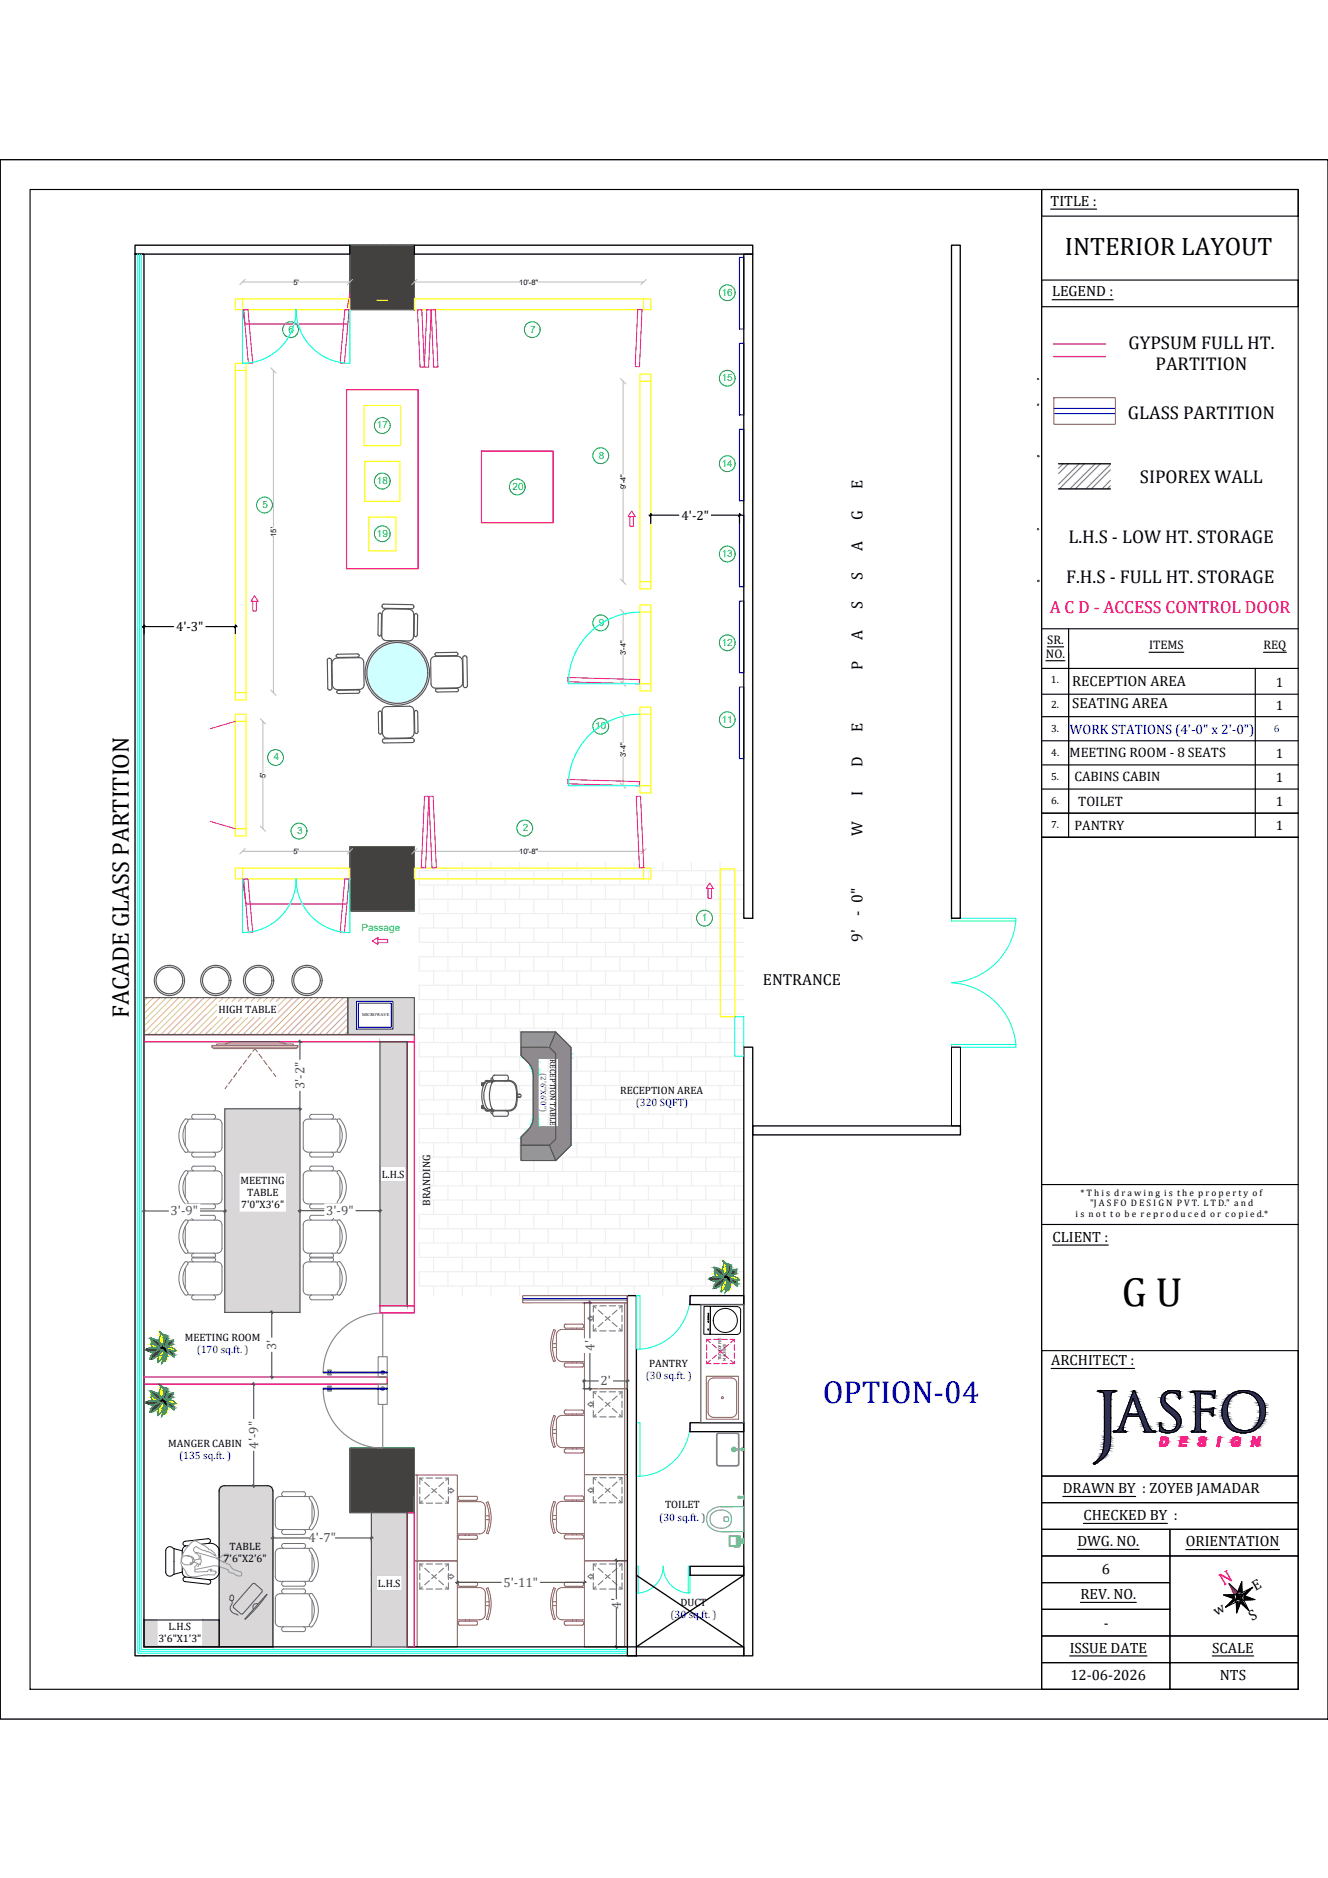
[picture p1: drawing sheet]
<svg xmlns="http://www.w3.org/2000/svg" width="297mm" height="420mm" viewBox="0 0 297 420" stroke-linecap="round" stroke-linejoin="round" font-family="sans-serif">
<defs><g id="words">
<text font-size="9.1" x="250.9" y="292.2">G U</text>
<text font-size="7.1" fill="#00f" x="184" y="313.8">OPTION-04</text>
<text font-size="5.6" x="238.2" y="57">INTERIOR LAYOUT</text>
<text font-size="5.3" x="28.8" y="227.8" transform="rotate(-90 28.8 227.8)">FACADE GLASS PARTITION</text>
<g font-size="4.1">
<text x="252.4" y="78">GYPSUM FULL HT.</text>
<text x="258.5" y="82.7">PARTITION</text>
<text x="252.3" y="93.6">GLASS PARTITION</text>
<text x="255" y="108.2">SIPOREX WALL</text>
<text x="239" y="121.5">L.H.S - LOW HT. STORAGE</text>
<text x="238.5" y="130.5">F.H.S - FULL HT. STORAGE</text>
</g>
<text font-size="4" fill="#f00" x="273.7" y="354.7" transform="rotate(-30 273.7 354.7)">N</text>
<text font-size="3.9" fill="#f00" x="234.8" y="137.1">A C D - ACCESS CONTROL DOOR</text>
<g font-size="3.6">
<text x="192.9" y="109.5" transform="rotate(-90 192.9 109.5)">E</text>
<text x="192.9" y="116.4" transform="rotate(-90 192.9 116.4)">G</text>
<text x="192.9" y="123.3" transform="rotate(-90 192.9 123.3)">A</text>
<text x="192.9" y="129.8" transform="rotate(-90 192.9 129.8)">S</text>
<text x="192.9" y="136.2" transform="rotate(-90 192.9 136.2)">S</text>
<text x="192.9" y="143.2" transform="rotate(-90 192.9 143.2)">A</text>
<text x="192.9" y="149.9" transform="rotate(-90 192.9 149.9)">P</text>
<text x="192.9" y="163.7" transform="rotate(-90 192.9 163.7)">E</text>
<text x="192.9" y="171.5" transform="rotate(-90 192.9 171.5)">D</text>
<text x="192.9" y="178.2" transform="rotate(-90 192.9 178.2)">I</text>
<text x="192.9" y="187" transform="rotate(-90 192.9 187)">W</text>
<text x="192.9" y="204.8" transform="rotate(-90 192.9 204.8)">- 0&quot;</text>
<text x="192.9" y="210.8" transform="rotate(-90 192.9 210.8)">9'</text>
<text x="170.6" y="220.3">ENTRANCE</text>
</g>
<g font-size="3.3">
<text x="235" y="46">TITLE :</text>
<text x="235.3" y="66.3">LEGEND :</text>
<text x="239.8" y="153.4">RECEPTION AREA</text>
<text x="239.8" y="158.5">SEATING AREA</text>
<text x="235.4" y="277.8">CLIENT :</text>
<text x="235.1" y="305.4">ARCHITECT :</text>
<text x="237.7" y="334.1">DRAWN BY : ZOYEB JAMADAR</text>
<text x="242.3" y="340.1">CHECKED BY :</text>
<text x="241" y="345.9">DWG. NO.</text>
<text x="265.2" y="345.9">ORIENTATION</text>
<text x="246.5" y="352.2">6</text>
<text x="241.7" y="357.8">REV. NO.</text>
<text x="246.9" y="364.1">-</text>
<text x="239.3" y="369.7">ISSUE DATE</text>
<text x="271.2" y="369.7">SCALE</text>
<text x="239.4" y="375.8">12-06-2026</text>
<text x="272.8" y="375.8">NTS</text>
</g>
<g font-size="3.2">
<text x="280.8" y="355.9" transform="rotate(-30 280.8 355.9)">E</text>
<text x="272.1" y="361.6" transform="rotate(-30 272.1 361.6)">w</text>
<text x="280.1" y="362.7" transform="rotate(-30 280.1 362.7)">S</text>
</g>
<g font-size="3">
<text x="152.4" y="116.3">4'-2&quot;</text>
<text x="39.4" y="141.2">4'-3&quot;</text>
<text x="285.3" y="153.8">1</text>
<text x="285.3" y="158.8">1</text>
<text x="239.2" y="169.4">MEETING ROOM - 8 SEATS</text>
<text x="285.3" y="169.5">1</text>
<text x="240.3" y="174.8">CABINS CABIN</text>
<text x="285.3" y="174.9">1</text>
<text x="240.3" y="185.7">PANTRY</text>
<text x="241.2" y="180.4">TOILET</text>
<text x="285.3" y="180.3">1</text>
<text x="285.3" y="185.7">1</text>
</g>
<text font-size="3" fill="#00f" x="239.3" y="164.2">WORK STATIONS (4'-0&quot; x 2'-0&quot;)</text>
<g font-size="3" fill="#545454">
<text x="68.1" y="243.7" transform="rotate(-90 68.1 243.7)">3'-2&quot;</text>
<text x="38.2" y="271.9">3'-9&quot;</text>
<text x="72.9" y="271.8">3'-9&quot;</text>
<text x="61.8" y="302" transform="rotate(-90 61.8 302)">3'</text>
<text x="132.9" y="302.2" transform="rotate(-90 132.9 302.2)">4'</text>
<text x="134.3" y="310">2'</text>
<text x="57.7" y="324.1" transform="rotate(-90 57.7 324.1)">4'-9&quot;</text>
<text x="69" y="345.1">4'-7&quot;</text>
<text x="112.6" y="355">5'-11&quot;</text>
<text x="138.9" y="359.9" transform="rotate(-90 138.9 359.9)">4'</text>
</g>
<g font-size="2.8">
<text x="233.9" y="147.2">NO.</text>
<text x="234.2" y="144.1">SR.</text>
<text x="257" y="145.3">ITEMS</text>
<text x="282.6" y="145.3">REQ</text>
</g>
<g font-size="2.4">
<text x="48.8" y="226.7">HIGH TABLE</text>
<text x="138.7" y="244.8">RECEPTION AREA</text>
<text x="85.4" y="263.5">L.H.S</text>
<text x="53.8" y="265">MEETING</text>
<text x="55.3" y="267.7">TABLE</text>
<text x="96.2" y="269.7" transform="rotate(-90 96.2 269.7)">BRANDING</text>
<text x="54" y="270.3">7'0&quot;X3'6&quot;</text>
<text x="41.3" y="300">MEETING ROOM</text>
<text x="145.2" y="305.9">PANTRY</text>
<text x="37.6" y="323.7">MANGER CABIN</text>
<text x="148.7" y="337.5">TOILET</text>
<text x="51.4" y="346.7">TABLE</text>
<text x="50" y="349.4">7'6&quot;X2'6&quot;</text>
<text x="84.5" y="355">L.H.S</text>
<text x="152.2" y="359.3">DUCT</text>
<text x="37.7" y="364.7">L.H.S</text>
<text x="35.4" y="367.4">3'6&quot;X1'3&quot;</text>
</g>
<g font-size="2.4" fill="#00f">
<text x="142.2" y="247.5">(320 SQFT)</text>
<text x="44" y="302.8">(170 sq.ft. )</text>
<text x="144.4" y="308.6">(30 sq.ft. )</text>
<text x="40.1" y="326.5">(135 sq.ft. )</text>
<text x="147.5" y="340.2">(30 sq.ft. )</text>
<text x="150" y="362.1">(30 sq.ft. )</text>
</g>
<g font-size="2.3">
<text x="235.1" y="152.9">1.</text>
<text x="235.1" y="158.3">2.</text>
<text x="235.1" y="163.7">3.</text>
<text x="235.1" y="169.1">4.</text>
<text x="235.1" y="174.6">5.</text>
<text x="235.1" y="179.9">6.</text>
<text x="235.1" y="185.3">7.</text>
</g>
<text font-size="2.3" fill="#00f" x="284.9" y="163.7">6</text>
<g font-size="2.2" fill="#0f0">
<text x="161.4" y="66.1">16</text>
<text x="64.6" y="74.4">6</text>
<text x="118.6" y="74.4">7</text>
<text x="161.4" y="85.3">15</text>
<text x="84.3" y="95.8">17</text>
<text x="133.9" y="102.6">8</text>
<text x="161.4" y="104.4">14</text>
<text x="58.7" y="113.6">5</text>
<text x="84.3" y="108.3">18</text>
<text x="114.7" y="109.6">20</text>
<text x="84.3" y="120.1">19</text>
<text x="161.4" y="124.6">13</text>
<text x="133.9" y="140">9</text>
<text x="161.4" y="144.5">12</text>
<text x="161.4" y="161.7">11</text>
<text x="133.1" y="163.1">10</text>
<text x="61.2" y="170.1">4</text>
<text x="117" y="185.9">2</text>
<text x="66.4" y="186.6">3</text>
<text x="80.8" y="208.2">Passage</text>
<text x="157" y="206.1">1</text>
</g>
<g font-size="2.1">
<text x="241.7" y="267.5">* T h i s d r a w i n g i s t h e p r o p e r t y o f</text>
<text x="243.8" y="269.9">&quot;J A S F O D E S I G N P V T. L T D.&quot; a n d</text>
<text x="240.6" y="272.3">i s n o t t o b e r e p r o d u c e d o r c o p i e d.*</text>
</g>
<text font-size="1.8" x="123" y="237" transform="rotate(90 123 237)">RECEPTION TABLE</text>
<text font-size="1.8" fill="#00f" x="121" y="240.2" transform="rotate(90 121 240.2)">(2'6&quot;X6'0&quot;)</text>
<g font-size="1.7">
<text x="65.6" y="63.7">5'</text>
<text x="116.1" y="63.7">10'-8&quot;</text>
<text x="140" y="109.4" transform="rotate(-90 140 109.4)">9'-4&quot;</text>
<text x="61.8" y="120.1" transform="rotate(-90 61.8 120.1)">15'</text>
<text x="140" y="146.6" transform="rotate(-90 140 146.6)">3'-4&quot;</text>
<text x="140" y="169.5" transform="rotate(-90 140 169.5)">3'-4&quot;</text>
<text x="59.4" y="174" transform="rotate(-90 59.4 174)">5'</text>
<text x="65.6" y="191.1">5'</text>
<text x="116.1" y="191.1">10'-8&quot;</text>
</g>
<text font-size="1" x="81" y="227.2">MICROWAVE</text>
<g font-size=".9">
<text x="161.3" y="304.4" transform="rotate(-90 161.3 304.4)">TEA/COFFEE</text>
<text x="162.3" y="304.4" transform="rotate(-90 162.3 304.4)">MACHINE</text>
</g>
</g></defs>
<!-- layer: SM - HATCH -->
<g fill="none" stroke="#f0efef" stroke-width=".25">
<path d="M93.7 194.8h72.7M93.7 198h72.7M93.8 194.8v3.2M97 192.9v1.9M97 198v3.2M100.2 194.8v3.2M103.4 192.9v1.9M103.4 198v3.2M106.6 194.8v3.2M109.8 192.9v1.9M109.8 198v3.2M113 194.8v3.2"/>
<path d="M116.2 192.9v1.9M116.2 198v3.2M119.4 194.8v3.2M122.6 192.9v1.9M122.6 198v3.2M125.8 194.8v3.2M129 192.9v1.9M129 198v3.2M132.2 194.8v3.2M135.4 192.9v1.9M135.4 198v3.2M138.6 194.8v3.2"/>
<path d="M141.8 192.9v1.9M141.8 198v3.2M145 194.8v3.2M148.2 192.9v1.9M148.2 198v3.2M151.5 194.8v3.2M154.7 192.9v1.9M154.7 198v3.2M157.9 194.8v3.2M161.1 192.9v1.9M161.1 198v3.2M164.3 194.8v3.2"/>
<path d="M93.7 201.2h72.7M93.7 204.4h72.7M93.7 207.6h72.7M93.7 210.8h72.7M93.7 214h72.7M93.7 217.2h72.7M93.8 201.2v3.2M93.8 207.6v3.2M93.8 214v3.2M97 204.4v3.2M97 210.8v3.2M97 217.2v3.2"/>
<path d="M100.2 201.2v3.2M100.2 207.6v3.2M100.2 214v3.2M103.4 204.4v3.2M103.4 210.8v3.2M103.4 217.2v3.2M106.6 201.2v3.2M106.6 207.6v3.2M106.6 214v3.2M109.8 204.4v3.2M109.8 210.8v3.2M109.8 217.2v3.2"/>
<path d="M113 201.2v3.2M113 207.6v3.2M113 214v3.2M116.2 204.4v3.2M116.2 210.8v3.2M116.2 217.2v3.2M119.4 201.2v3.2M119.4 207.6v3.2M119.4 214v3.2M122.6 204.4v3.2M122.6 210.8v3.2M122.6 217.2v3.2"/>
<path d="M125.8 201.2v3.2M125.8 207.6v3.2M125.8 214v3.2M129 204.4v3.2M129 210.8v3.2M129 217.2v3.2M132.2 201.2v3.2M132.2 207.6v3.2M132.2 214v3.2M135.4 204.4v3.2M135.4 210.8v3.2M135.4 217.2v3.2"/>
<path d="M138.6 201.2v3.2M138.6 207.6v3.2M138.6 214v3.2M141.8 204.4v3.2M141.8 210.8v3.2M141.8 217.2v3.2M145 201.2v3.2M145 207.6v3.2M145 214v3.2M148.2 204.4v3.2M148.2 210.8v3.2M148.2 217.2v3.2"/>
<path d="M151.5 201.2v3.2M151.5 207.6v3.2M151.5 214v3.2M154.7 204.4v3.2M154.7 210.8v3.2M154.7 217.2v3.2M157.9 201.2v3.2M157.9 207.6v3.2M157.9 214v3.2M161.1 204.4v3.2M161.1 210.8v3.2M161.1 217.2v3.2"/>
<path d="M164.3 201.2v3.2M164.3 207.6v3.2M164.3 214v3.2M93.7 220.4h72.7M93.7 223.6h72.7M93.7 226.8h72.7M93.7 230h72.7M93.7 233.2h72.7M93.7 236.5h72.7M93.7 239.7h72.7M93.8 220.4v3.2M93.8 226.8v3.2"/>
<path d="M93.8 233.2v3.3M93.8 239.7v3.2M97 223.6v3.2M97 230v3.2M97 236.5v3.2M100.2 220.4v3.2M100.2 226.8v3.2M100.2 233.2v3.3M100.2 239.7v3.2M103.4 223.6v3.2M103.4 230v3.2M103.4 236.5v3.2"/>
<path d="M106.6 220.4v3.2M106.6 226.8v3.2M106.6 233.2v3.3M106.6 239.7v3.2M109.8 223.6v3.2M109.8 230v3.2M109.8 236.5v3.2M113 220.4v3.2M113 226.8v3.2M113 233.2v3.3M113 239.7v3.2M116.2 223.6v3.2"/>
<path d="M116.2 230v3.2M116.2 236.5v3.2M119.4 220.4v3.2M119.4 226.8v3.2M119.4 233.2v3.3M119.4 239.7v3.2M122.6 223.6v3.2M122.6 230v3.2M122.6 236.5v3.2M125.8 220.4v3.2M125.8 226.8v3.2M125.8 233.2v3.3"/>
<path d="M125.8 239.7v3.2M129 223.6v3.2M129 230v3.2M129 236.5v3.2M132.2 220.4v3.2M132.2 226.8v3.2M132.2 233.2v3.3M132.2 239.7v3.2M135.4 223.6v3.2M135.4 230v3.2M135.4 236.5v3.2M138.6 220.4v3.2"/>
<path d="M138.6 226.8v3.2M138.6 233.2v3.3M138.6 239.7v3.2M141.8 223.6v3.2M141.8 230v3.2M141.8 236.5v3.2M145 220.4v3.2M145 226.8v3.2M145 233.2v3.3M145 239.7v3.2M148.2 223.6v3.2M148.2 230v3.2"/>
<path d="M148.2 236.5v3.2M151.5 220.4v3.2M151.5 226.8v3.2M151.5 233.2v3.3M151.5 239.7v3.2M154.7 223.6v3.2M154.7 230v3.2M154.7 236.5v3.2M157.9 220.4v3.2M157.9 226.8v3.2M157.9 233.2v3.3M157.9 239.7v3.2"/>
<path d="M161.1 223.6v3.2M161.1 230v3.2M161.1 236.5v3.2M164.3 220.4v3.2M164.3 226.8v3.2M164.3 233.2v3.3M164.3 239.7v3.2M93.7 242.9h72.7M93.7 246.1h72.7M93.7 249.3h72.7M93.7 252.5h72.7M93.7 255.7h72.7"/>
<path d="M93.7 258.9h72.7M93.8 246.1v3.2M93.8 252.5v3.2M93.8 258.9v3.2M97 242.9v3.2M97 249.3v3.2M97 255.7v3.2M100.2 246.1v3.2M100.2 252.5v3.2M100.2 258.9v3.2M103.4 242.9v3.2M103.4 249.3v3.2"/>
<path d="M103.4 255.7v3.2M106.6 246.1v3.2M106.6 252.5v3.2M106.6 258.9v3.2M109.8 242.9v3.2M109.8 249.3v3.2M109.8 255.7v3.2M113 246.1v3.2M113 252.5v3.2M113 258.9v3.2M116.2 242.9v3.2M116.2 249.3v3.2"/>
<path d="M116.2 255.7v3.2M119.4 246.1v3.2M119.4 252.5v3.2M119.4 258.9v3.2M122.6 242.9v3.2M122.6 249.3v3.2M122.6 255.7v3.2M125.8 246.1v3.2M125.8 252.5v3.2M125.8 258.9v3.2M129 242.9v3.2M129 249.3v3.2"/>
<path d="M129 255.7v3.2M132.2 246.1v3.2M132.2 252.5v3.2M132.2 258.9v3.2M135.4 242.9v3.2M135.4 249.3v3.2M135.4 255.7v3.2M138.6 246.1v3.2M138.6 252.5v3.2M138.6 258.9v3.2M141.8 242.9v3.2M141.8 249.3v3.2"/>
<path d="M141.8 255.7v3.2M145 246.1v3.2M145 252.5v3.2M145 258.9v3.2M148.2 242.9v3.2M148.2 249.3v3.2M148.2 255.7v3.2M151.5 246.1v3.2M151.5 252.5v3.2M151.5 258.9v3.2M154.7 242.9v3.2M154.7 249.3v3.2"/>
<path d="M154.7 255.7v3.2M157.9 246.1v3.2M157.9 252.5v3.2M157.9 258.9v3.2M161.1 242.9v3.2M161.1 249.3v3.2M161.1 255.7v3.2M164.3 246.1v3.2M164.3 252.5v3.2M164.3 258.9v3.2M93.7 262.1h72.7M93.7 265.3h72.7"/>
<path d="M93.7 268.5h72.7M93.7 271.7h72.7M93.7 274.9h72.7M93.7 278.1h72.7M93.8 265.3v3.2M93.8 271.7v3.2M93.8 278.1v3.2M97 262.1v3.2M97 268.5v3.2M97 274.9v3.2M100.2 265.3v3.2M100.2 271.7v3.2"/>
<path d="M100.2 278.1v3.2M103.4 262.1v3.2M103.4 268.5v3.2M103.4 274.9v3.2M106.6 265.3v3.2M106.6 271.7v3.2M106.6 278.1v3.2M109.8 262.1v3.2M109.8 268.5v3.2M109.8 274.9v3.2M113 265.3v3.2M113 271.7v3.2"/>
<path d="M113 278.1v3.2M116.2 262.1v3.2M116.2 268.5v3.2M116.2 274.9v3.2M119.4 265.3v3.2M119.4 271.7v3.2M119.4 278.1v3.2M122.6 262.1v3.2M122.6 268.5v3.2M122.6 274.9v3.2M125.8 265.3v3.2M125.8 271.7v3.2"/>
<path d="M125.8 278.1v3.2M129 262.1v3.2M129 268.5v3.2M129 274.9v3.2M132.2 265.3v3.2M132.2 271.7v3.2M132.2 278.1v3.2M135.4 262.1v3.2M135.4 268.5v3.2M135.4 274.9v3.2M138.6 265.3v3.2M138.6 271.7v3.2"/>
<path d="M138.6 278.1v3.2M141.8 262.1v3.2M141.8 268.5v3.2M141.8 274.9v3.2M145 265.3v3.2M145 271.7v3.2M145 278.1v3.2M148.2 262.1v3.2M148.2 268.5v3.2M148.2 274.9v3.2M151.5 265.3v3.2M151.5 271.7v3.2"/>
<path d="M151.5 278.1v3.2M154.7 262.1v3.2M154.7 268.5v3.2M154.7 274.9v3.2M157.9 265.3v3.2M157.9 271.7v3.2M157.9 278.1v3.2M161.1 262.1v3.2M161.1 268.5v3.2M161.1 274.9v3.2M164.3 265.3v3.2M164.3 271.7v3.2"/>
<path d="M164.3 278.1v3.2M93.7 281.3h72.7M93.7 284.5h72.7M93.7 287.7h72.7M93.8 284.5v3.2M97 281.3v3.2M97 287.7v2.2M100.2 284.5v3.2M103.4 281.3v3.2M103.4 287.7v2.2M106.6 284.5v3.2M109.8 281.3v3.2"/>
<path d="M109.8 287.7v2.2M113 284.5v3.2M116.2 281.3v3.2M116.2 287.7v2.2M119.4 284.5v3.2M122.6 281.3v3.2M122.6 287.7v2.2M125.8 284.5v3.2M129 281.3v3.2M129 287.7v2.2M132.2 284.5v3.2M135.4 281.3v3.2"/>
<path d="M135.4 287.7v2.2M138.6 284.5v3.2M141.8 281.3v3.2M141.8 287.7v2.2M145 284.5v3.2M148.2 281.3v3.2M148.2 287.7v2.2M151.5 284.5v3.2M154.7 281.3v3.2M154.7 287.7v2.2M157.9 284.5v3.2M161.1 281.3v3.2"/>
<path d="M161.1 287.7v2.2M164.3 284.5v3.2"/>
</g>
<g fill="#5ca1b8" stroke="#5ca1b8" stroke-width=".22">
<path d="M50.2 332.4h9.8zM50 332.4h10z"/>
<path d="M50 332.4l10.2 .1zM49.8 332.5h10.4z"/>
<path d="M49.8 332.5l10.6 .1zM49.6 332.6h10.8z"/>
<path d="M49.6 332.6l11 .1-.2-.1zM49.5 332.7l.1-.1 11 .1z"/>
<path d="M49.5 332.7l11.3 .1-.2-.1zM49.5 332.7l11.3 .1h-11.5z"/>
<path d="M49.3 332.8l11.6 .2-.1-.2zM49.3 332.8l11.6 .2h-11.7z"/>
<path d="M49.2 333l11.8 .2-.1-.2zM49.2 333l11.8 .2h-11.9z"/>
<path d="M49.1 333.2l11.9 .2v-.2zM49.1 333.2l11.9 .2h-12z"/>
<path d="M49 333.4l12 .2v-.2zM49 333.4l12 .2h-12z"/>
<path d="M49 333.6l12 34.8v-34.8zM49 333.6l12 34.8h-12z"/>
<path d="M32.2 362.4l2.8 5.9v-5.9zM32.2 362.4l2.8 5.9h-2.8z"/>
<path d="M45.5 362.4l3.5 5.9v-5.9zM45.5 362.4l3.5 5.9h-3.5z"/>
<path d="M32.2 368.3l16.8 .1v-.1zM32.2 368.3l16.8 .1h-16.8z"/>
<path d="M50.3 248.1l16.8 14.2v-14.2zM50.3 248.1l16.8 14.2h-16.8z"/>
<path d="M50.3 262.3l3.1 9v-9zM50.3 262.3l3.1 9h-3.1z"/>
<path d="M64.1 262.3l3 9v-9zM64.1 262.3l3 9h-3z"/>
<path d="M50.3 271.3l16.8 22.3v-22.3zM50.3 271.3l16.8 22.3h-16.8z"/>
<path d="M77.8 223.2l14.9 .8v-.8zM77.8 223.2l14.9 .8h-14.9z"/>
<path d="M87.9 224l4.8 6.2v-6.2zM87.9 224l4.8 6.2h-4.8z"/>
<path d="M77.8 224l1.9 6.2v-6.2zM77.8 224l1.9 6.2h-1.9z"/>
<path d="M77.8 230.2l14.9 1.3v-1.3zM77.8 230.2l14.9 1.3h-14.9z"/>
<path d="M85 233.1l6.1 27.8v-27.8zM85 233.1l6.1 27.8h-6.1z"/>
<path d="M85 260.9v3.5zM85 260.9v3.5z"/>
<path d="M90.9 260.9l.2 3.5v-3.5zM90.9 260.9l.2 3.5h-.2z"/>
<path d="M85 264.4l6.1 27.7v-27.7zM85 264.4l6.1 27.7h-6.1z"/>
<path d="M83.1 338.4l8 14v-14zM83.1 338.4l8 14h-8z"/>
<path d="M83.1 352.4l1 3.6v-3.6zM83.1 352.4l1 3.6h-1z"/>
<path d="M90 352.4l1.1 3.6v-3.6zM90 352.4l1.1 3.6h-1.1z"/>
<path d="M83.1 356l8 12.4v-12.4zM83.1 356l8 12.4h-8z"/>
</g>
<g fill="none" stroke="#dad8d8" stroke-width=".25">
<path d="M77.8 223.2h.1M77.9 223.2l-.1 .1M78 223.2l-.2 .2M78.1 223.2l-.3 .3M78.2 223.2l-.4 .4M78.3 223.2l-.5 .5M78.4 223.2l-.6 .6M78.5 223.2l-.7 .6M78.5 223.2l-.7 .7M78.6 223.2l-.8 .8M78.7 223.2l-.9 .8M78.7 223.2l-.9 .9"/>
<path d="M78.9 223.2l-1.1 1.1M79 223.2l-1.2 1.2M79.1 223.2l-1.3 1.3M79.2 223.2l-1.4 1.3M79.2 223.2l-1.4 1.4M79.3 223.2l-1.5 1.5M79.4 223.2l-1.6 1.6M79.5 223.2l-1.7 1.7M79.6 223.2l-1.8 1.8M79.7 223.2l-1.9 1.8M79.7 223.2l-1.9 1.9M79.7 224.1l-1.9 1.9"/>
<path d="M79.7 224.2l-1.9 1.9M79.7 224.2l-1.9 2M79.7 224.3l-1.9 2M79.7 224.5l-1.9 1.9M79.7 224.5l-1.9 2M79.7 224.7l-1.9 1.9M79.7 224.7l-1.9 2M79.7 224.8l-1.9 1.9M79.7 224.9l-1.9 1.9M79.7 224.9l-1.9 2.1M79.7 225.1l-1.9 1.9M79.7 225.2l-1.9 1.9"/>
<path d="M79.7 225.2l-1.9 2M79.7 225.4l-1.9 1.9M79.7 225.4l-1.9 2M79.7 225.6l-1.9 1.9M79.7 225.7l-1.9 2M79.7 225.8l-1.9 1.9M79.7 225.9l-1.9 1.9M79.7 225.9l-1.9 2M79.7 226l-1.9 1.9M79.7 226.1l-1.9 1.9M79.7 226.2l-1.9 1.9M79.7 226.2l-1.9 2"/>
<path d="M79.7 226.3l-1.9 2M79.7 226.5l-1.9 1.9M79.7 226.6l-1.9 1.9M79.7 226.7l-1.9 2M79.7 226.8l-1.9 1.9M79.7 226.9l-1.9 1.9M79.7 226.9l-1.9 2M79.7 227l-1.9 2M79.7 227.1l-1.9 2M79.7 227.2l-1.9 2M79.7 227.3l-1.9 1.9M79.7 227.4l-1.9 2"/>
<path d="M79.7 227.5l-1.9 1.9M79.7 227.6l-1.9 2M79.7 227.8l-1.9 1.9M79.7 227.8l-1.9 2M79.7 227.9l-1.9 2M79.7 228l-1.9 1.9M79.7 228.1l-1.9 1.9M79.7 228.1l-1.9 2M79.7 228.2l-1.9 1.9M79.7 228.3l-1.9 2M79.7 228.4l-1.9 2M79.7 228.6l-1.9 1.9"/>
<path d="M79.7 228.6l-1.9 2M79.7 228.8l-1.9 1.9M79.7 228.8l-1.9 2M79.7 228.9l-1.9 2M79.7 229l-1.9 2M79.7 229.1l-1.9 2M79.7 229.2l-1.9 1.9M79.7 229.3l-1.9 1.9M79.7 229.3l-1.9 2M79.7 229.5l-1.9 1.9M79.7 229.6l-1.9 1.9M79.7 229.6l-1.8 1.9"/>
<path d="M79.7 229.8l-1.7 1.7M79.7 229.8l-1.6 1.7M79.7 229.9l-1.5 1.6M79.7 230l-1.5 1.5M79.7 230l-1.4 1.5M79.7 230.1l-1.3 1.4M79.7 230.2l-1.2 1.3M79.7 224.4l-1.9 1.9M79.7 224.6l-1.9 1.9M79.7 225.3l-1.9 1.9M79.7 225.5l-1.9 2M79.7 226.4l-1.9 2"/>
<path d="M79.7 226.6l-1.9 2M79.7 227.4l-1.9 1.9M79.7 227.6l-1.9 1.9M79.7 228.5l-1.9 1.9M79.7 228.7l-1.9 1.9M79.7 229.4l-1.9 2M79.8 230.2l-1.3 1.3M79.8 223.2l-2 2M79.8 230.2l-1.2 1.3M79.9 223.2l-2.1 2.1M79.9 230.2l-1.2 1.3M80 230.2l-1.3 1.3"/>
<path d="M80 223.2l-2.2 2.2M80.1 230.2l-1.3 1.3M80.1 223.2l-2.3 2.3M80.1 230.2l-1.2 1.3M80.2 230.2l-1.2 1.3M80.2 223.2l-2.4 2.4M80.3 230.2l-1.3 1.3M80.3 223.2l-2.5 2.5M80.3 230.2l-1.2 1.3M80.4 223.2l-2.6 2.6M80.4 230.2l-1.2 1.3M80.5 223.2l-2.7 2.7"/>
<path d="M80.5 230.2l-1.3 1.3M80.6 223.2l-2.8 2.8M80.6 230.2l-1.2 1.3M80.7 223.2l-.9 .8M80.7 230.2l-1.2 1.3M80.7 223.2l-.8 .8M80.8 230.2l-1.3 1.3M80.8 223.2l-.8 .8M80.8 230.2l-1.2 1.3M80.9 230.2l-1.2 1.3M80.9 223.2l-.9 .8M81 230.2l-1.3 1.3"/>
<path d="M81 223.2l-.8 .8M81 230.2l-1.2 1.3M81.1 223.2l-.9 .8M81.1 230.2l-1.2 1.3M81.1 223.2l-.8 .8M81.2 230.2l-1.3 1.3M81.2 223.2l-.8 .8M81.3 230.2l-1.3 1.3M81.3 223.2l-.8 .8M81.3 230.2l-1.2 1.3M81.4 223.2l-.9 .8M81.4 230.2l-1.2 1.3"/>
<path d="M81.4 223.2l-.8 .8M81.5 230.2l-1.3 1.3M81.5 230.2l-1.2 1.3M81.6 223.2l-.9 .8M81.6 230.2l-1.2 1.3M81.6 223.2l-.8 .8M81.7 230.2l-1.3 1.3M81.7 223.2l-.8 .8M81.8 230.2l-1.3 1.3M81.8 223.2l-.9 .8M81.8 230.2l-1.2 1.3M81.9 223.2l-.9 .8"/>
<path d="M81.9 230.2l-1.2 1.3M81.9 223.2l-.8 .8M82 230.2l-1.3 1.3M82 223.2l-.8 .8M82 230.2l-1.2 1.3M82.1 223.2l-.9 .8M82.1 230.2l-1.2 1.3M82.1 223.2l-.8 .8M82.2 230.2l-1.3 1.3M82.3 230.2l-1.3 1.3M82.3 223.2l-.9 .8M82.3 230.2l-1.2 1.3"/>
<path d="M82.4 223.2l-.9 .8M82.4 230.2l-1.3 1.3M82.4 223.2l-.8 .8M82.5 230.2l-1.3 1.3M82.5 223.2l-.8 .8M82.6 223.2l-.9 .8M82.6 230.2l-1.3 1.3M82.6 223.2l-.8 .8M82.7 230.2l-1.3 1.3M82.7 223.2l-.8 .8M82.7 230.2l-1.2 1.3M82.8 223.2l-.9 .8"/>
<path d="M82.8 230.2l-1.2 1.3M82.9 230.2l-1.3 1.3M82.9 223.2l-.9 .8M83 230.2l-1.3 1.3M83 223.2l-.8 .8M83 230.2l-1.2 1.3M83.1 223.2l-.9 .8M83.1 230.2l-1.2 1.3M83.1 223.2l-.8 .8M83.2 230.2l-1.3 1.3M83.2 223.2l-.8 .8M83.2 230.2l-1.2 1.3"/>
<path d="M83.3 223.2l-.9 .8M83.3 230.2l-1.2 1.3M83.3 223.2l-.8 .8M83.4 230.2l-1.3 1.3M83.4 223.2l-.8 .8M83.5 230.2l-1.3 1.3M83.5 223.2l-.8 .8M83.5 230.2l-1.2 1.3M83.6 230.2l-1.2 1.3M83.6 223.2l-.9 .8M83.7 230.2l-1.3 1.3M83.7 223.2l-.8 .8"/>
<path d="M83.7 230.2l-1.2 1.3M83.8 223.2l-.9 .8M83.8 230.2l-1.2 1.3M83.8 223.2l-.8 .8M83.9 230.2l-1.3 1.3M83.9 223.2l-.8 .8M84 230.2l-1.3 1.3M84 223.2l-.9 .8M84 230.2l-1.2 1.3M84 223.2l-.8 .8M84.1 230.2l-1.2 1.3M84.1 223.2l-.8 .8"/>
<path d="M84.2 230.2l-1.3 1.3M84.2 223.2l-.8 .8M84.2 230.2l-1.2 1.3M84.3 223.2l-.9 .8M84.3 230.2l-1.2 1.3M84.3 223.2l-.8 .8M84.4 230.2l-1.3 1.3M84.4 223.2l-.8 .8M84.4 230.2l-1.2 1.3M84.5 223.2l-.9 .8M84.5 230.2l-1.2 1.3M84.5 223.2l-.8 .8"/>
<path d="M84.6 223.2l-.8 .8M84.7 230.2l-1.3 1.3M84.7 223.2l-.9 .8M84.7 230.2l-1.2 1.3M84.8 223.2l-.9 .8M84.8 230.2l-1.2 1.3M84.8 223.2l-.8 .8M84.9 230.2l-1.3 1.3M84.9 230.2l-1.2 1.3M85 223.2l-.9 .8M85 230.2l-1.2 1.3M85 223.2l-.8 .8"/>
<path d="M85.1 233.1h-.1M85.1 230.2l-1.3 1.3M85.1 223.2l-.8 .8M85.1 233.1l-.1 .1M85.1 230.2l-1.2 1.3M85.2 223.2l-.9 .8M85.2 230.2l-1.2 1.3M85.3 223.2l-.9 .8M85.3 233.1l-.3 .3M85.3 230.2l-1.3 1.3M85.3 223.2l-.8 .8M85.4 233.1l-.4 .3"/>
<path d="M85.4 230.2l-1.3 1.3M85.4 223.2l-.8 .8M85.4 233.1l-.4 .4M85.4 230.2l-1.2 1.3M85.5 223.2l-.9 .8M85.5 233.1l-.5 .5M85.5 230.2l-1.2 1.3M85.6 233.1l-.6 .5M85.6 230.2l-1.3 1.3M85.6 223.2l-.9 .8M85.6 233.1l-.6 .6M85.6 230.2l-1.2 1.3"/>
<path d="M85.7 223.2l-.9 .8M85.7 233.1l-.7 .7M85.7 230.2l-1.2 1.3M85.8 223.2l-.9 .8M85.8 233.1l-.8 .7M85.8 230.2l-1.3 1.3M85.8 223.2l-.8 .8M85.9 230.2l-1.3 1.3M85.9 223.2l-.8 .8M85.9 233.1l-.9 .9M85.9 230.2l-1.2 1.3M86 223.2l-.9 .8"/>
<path d="M86 233.1l-1 1M86 230.2l-1.2 1.3M86 223.2l-.8 .8M86.1 233.1l-1.1 1M86.1 230.2l-1.3 1.3M86.1 223.2l-.8 .8M86.1 233.1l-1.1 1.1M86.1 230.2l-1.2 1.3M86.2 223.2l-.9 .8M86.2 233.1l-1.2 1.2M86.2 230.2l-1.2 1.3M86.2 223.2l-.8 .8"/>
<path d="M86.3 233.1l-1.3 1.2M86.3 230.2l-1.3 1.3M86.3 223.2l-.8 .8M86.3 233.1l-1.3 1.3M86.4 230.2l-1.3 1.3M86.4 223.2l-.8 .8M86.4 233.1l-1.4 1.4M86.4 230.2l-1.2 1.3M86.5 223.2l-.9 .8M86.5 233.1l-1.5 1.5M86.5 230.2l-1.2 1.3M86.5 223.2l-.8 .8"/>
<path d="M86.6 230.2l-1.3 1.3M86.6 223.2l-.8 .8M86.6 233.1l-1.6 1.6M86.7 223.2l-.9 .8M86.7 233.1l-1.7 1.7M86.7 230.2l-1.3 1.3M86.7 223.2l-.8 .8M86.8 233.1l-1.8 1.7M86.8 230.2l-1.3 1.3M86.8 223.2l-.8 .8M86.8 233.1l-1.8 1.8M86.9 230.2l-1.3 1.3"/>
<path d="M86.9 233.1l-1.9 1.9M86.9 230.2l-1.2 1.3M86.9 223.2l-.9 .8M87 233.1l-2 2M87 230.2l-1.2 1.3M87 223.2l-.8 .8M87.1 233.1l-2.1 2M87.1 230.2l-1.3 1.3M87.1 223.2l-.8 .8M87.1 233.1l-2.1 2.1M87.1 230.2l-1.2 1.3M87.2 223.2l-.9 .8"/>
<path d="M87.2 230.2l-1.2 1.3M87.2 223.2l-.8 .8M87.3 233.1l-2.3 2.2M87.3 230.2l-1.3 1.3M87.3 223.2l-.8 .8M87.3 233.1l-2.3 2.3M87.4 230.2l-1.3 1.3M87.4 223.2l-.9 .8M87.4 233.1l-2.4 2.4M87.4 230.2l-1.2 1.3M87.4 223.2l-.8 .8M87.5 233.1l-2.5 2.5"/>
<path d="M87.5 230.2l-1.2 1.3M87.5 223.2l-.8 .8M87.6 233.1l-2.6 2.5M87.6 230.2l-1.3 1.3M87.6 233.1l-2.6 2.6M87.6 230.2l-1.2 1.3M87.7 223.2l-.9 .8M87.7 233.1l-2.7 2.7M87.7 230.2l-1.2 1.3M87.7 223.2l-.8 .8M87.8 233.1l-2.8 2.7M87.8 230.2l-1.3 1.3"/>
<path d="M87.8 223.2l-.8 .8M87.8 233.1l-2.8 2.8M87.8 230.2l-1.2 1.3M87.9 223.2l-.9 .8M87.9 223.2l-.8 .8M88 233.1l-3 3M88 223.2l-.8 .8M88.1 223.2l-.8 .8M88.1 233.1l-3.1 3.1M88.2 223.2l-.9 .8M88.2 233.1l-3.2 3.2M88.2 223.2l-.8 .8"/>
<path d="M88.3 233.1l-3.3 3.2M88.3 223.2l-.8 .8M88.3 233.1l-3.3 3.3M88.4 223.2l-.9 .8M88.4 233.1l-3.4 3.4M88.4 223.2l-.8 .8M88.5 233.1l-3.5 3.4M88.5 223.2l-.8 .8M88.6 223.2l-.9 .8M88.6 233.1l-3.6 3.6M88.7 223.2l-.9 .8M88.7 233.1l-3.7 3.7"/>
<path d="M88.7 223.2l-.8 .8M88.8 223.2l-.9 .9M88.8 233.1l-3.8 3.8M88.9 223.2l-1 1M88.9 233.1l-3.9 3.9M89 233.1l-4 3.9M89 223.2l-1.1 1.1M89 233.1l-4 4M89.1 223.2l-1.2 1.2M89.1 233.1l-4.1 4.1M89.2 223.2l-1.3 1.2M89.2 233.1l-4.2 4.1"/>
<path d="M89.2 223.2l-1.3 1.3M89.3 223.2l-1.4 1.4M89.3 233.1l-4.3 4.3M89.4 223.2l-1.5 1.5M89.4 233.1l-4.4 4.4M89.5 233.1l-4.5 4.4M89.5 223.2l-1.6 1.6M89.5 233.1l-4.5 4.5M89.6 223.2l-1.7 1.7M89.6 233.1l-4.6 4.6M89.7 233.1l-4.7 4.6M89.7 223.2l-1.8 1.8"/>
<path d="M89.7 233.1l-4.7 4.7M89.8 223.2l-1.9 1.9M89.8 233.1l-4.8 4.8M89.9 223.2l-2 1.9M89.9 223.2l-2 2M90 233.1l-5 4.9M90 223.2l-2.1 2.1M90 233.1l-5 5M90.1 223.2l-2.2 2.2M90.1 233.1l-5.1 5.1M90.2 233.1l-5.2 5.1M90.2 223.2l-2.3 2.3"/>
<path d="M90.2 233.1l-5.2 5.2M90.3 223.2l-2.4 2.4M90.3 233.1l-5.3 5.3M90.4 233.1l-5.4 5.4M90.4 223.2l-2.5 2.5M90.5 233.1l-5.5 5.4M90.5 223.2l-2.6 2.6M90.5 233.1l-5.5 5.5M90.6 223.2l-2.7 2.7M90.7 233.1l-5.7 5.6M90.7 223.2l-2.8 2.8M90.7 233.1l-5.7 5.7"/>
<path d="M90.8 223.2l-2.9 2.9M90.8 233.1l-5.8 5.8M90.9 233.1l-5.9 5.9M90.9 223.2l-3 3M91 233.1l-6 6M91.1 223.2l-3.2 3.2M91.1 233.1l-6.1 6.1M91.1 233.2l-6.1 6M91.1 233.2l-6.1 6.2M91.1 233.4l-6.1 6M91.1 233.4l-6.1 6.1M91.1 233.5l-6.1 6.1"/>
<path d="M91.1 233.6l-6.1 6.1M91.1 233.7l-6.1 6.1M91.1 233.8l-6.1 6.1M91.1 233.9l-6.1 6.1M91.1 234l-6.1 6.1M91.1 234.1l-6.1 6.1M91.1 234.2l-6.1 6.1M91.1 234.3l-6.1 6.1M91.1 234.4l-6.1 6M91.1 234.4l-6.1 6.1M91.1 234.5l-6.1 6.1M91.1 234.6l-6.1 6.1"/>
<path d="M91.1 234.7l-6.1 6.1M91.1 234.8l-6.1 6.1M91.1 234.9l-6.1 6M91.1 234.9l-6.1 6.1M91.1 235l-6.1 6.1M91.1 235.1l-6.1 6M91.1 235.1l-6.1 6.1M91.1 235.2l-6.1 6.2M91.1 235.4l-6.1 6M91.1 235.4l-6.1 6.1M91.1 235.5l-6.1 6.1M91.1 235.6l-6.1 6"/>
<path d="M91.1 235.6l-6.1 6.1M91.1 235.7l-6.1 6.1M91.1 235.8l-6.1 6.1M91.1 235.9l-6.1 6.2M91.1 236.1l-6.1 6M91.1 236.1l-6.1 6.1M91.1 236.2l-6.1 6.1M91.1 236.3l-6.1 6M91.1 236.3l-6.1 6.1M91.1 236.4l-6.1 6.1M91.1 236.5l-6.1 6.1M91.1 236.6l-6.1 6.2"/>
<path d="M91.1 236.8l-6.1 6M91.1 236.8l-6.1 6.1M91.1 236.9l-6.1 6.1M91.1 237l-6.1 6.1M91.1 237.1l-6.1 6.1M91.1 237.2l-6.1 6.1M91.1 237.3l-6.1 6.1M91.1 237.4l-6.1 6.1M91.1 237.5l-6.1 6.1M91.1 237.6l-6.1 6.1M91.1 237.7l-6.1 6.1M91.1 237.8l-6.1 6"/>
<path d="M91.1 237.8l-6.1 6.1M91.1 237.9l-6.1 6.1M91.1 238l-6.1 6.1M91.1 238.1l-6.1 6.1M91.1 238.2l-6.1 6.1M91.1 238.3l-6.1 6M91.1 238.3l-6.1 6.1M91.1 238.4l-6.1 6.1M91.1 238.5l-6.1 6M91.1 238.5l-6.1 6.1M91.1 238.6l-6.1 6.1M91.1 238.7l-6.1 6.1"/>
<path d="M91.1 238.8l-6.1 6.1M91.1 238.9l-6.1 6.1M91.1 239l-6.1 6M91.1 239l-6.1 6.1M91.1 239.1l-6.1 6.1M91.1 239.2l-6.1 6M91.1 239.2l-6.1 6.1M91.1 239.3l-6.1 6.2M91.1 239.5l-6.1 6M91.1 239.5l-6.1 6.1M91.1 239.6l-6.1 6.1M91.1 239.7l-6.1 6"/>
<path d="M91.1 239.7l-6.1 6.1M91.1 239.8l-6.1 6.1M91.1 239.9l-6.1 6.1M91.1 240l-6.1 6M91.2 223.2l-3.3 3.3M91.3 223.2l-3.4 3.4M91.4 223.2l-3.5 3.5M91.5 223.2l-3.6 3.6M91.6 223.2l-3.7 3.7M91.8 223.2l-3.9 3.9M91.9 223.2l-4 4M92 223.2l-4.1 4.1"/>
<path d="M92.1 223.2l-4.2 4.2M92.2 223.2l-4.3 4.3M92.3 223.2l-4.4 4.4M92.4 223.2l-4.5 4.5M92.5 223.2l-4.6 4.6M92.6 223.2l-4.7 4.7M92.7 223.2l-4.8 4.8M92.7 223.3l-4.8 4.8M92.7 223.4l-4.8 4.8M92.7 223.5l-4.8 4.8M92.7 223.6l-4.8 4.7M92.7 223.6l-4.8 4.9"/>
<path d="M92.7 223.8l-4.8 4.7M92.7 223.8l-4.8 4.8M92.7 223.9l-4.8 4.8M92.7 224l-4.8 4.8M92.7 224.1l-4.8 4.8M92.7 224.2l-4.8 4.8M92.7 224.3l-4.8 4.8M92.7 224.4l-4.8 4.8M92.7 224.5l-4.8 4.8M92.7 224.6l-4.8 4.8M92.7 224.7l-4.8 4.8M92.7 224.8l-4.8 4.7"/>
<path d="M92.7 224.8l-4.8 4.8M92.7 224.9l-4.8 4.8M92.7 225l-4.8 4.8M92.7 225.1l-4.8 4.8M92.7 225.2l-4.8 4.8M92.7 225.3l-4.8 4.7M92.7 225.3l-4.8 4.8M92.7 225.4l-4.8 4.8M92.7 225.5l-6 6M92.7 225.7l-5.8 5.8M92.7 225.7l-5.7 5.8M92.7 225.8l-5.7 5.7"/>
<path d="M92.7 225.9l-5.6 5.6M92.7 226l-5.5 5.5M92.7 226.1l-5.4 5.4M92.7 226.2l-5.3 5.3M92.7 226.2l-5.2 5.3M92.7 226.4l-5.1 5.1M92.7 226.5l-5 5M92.7 226.6l-4.9 4.9M92.7 226.7l-4.8 4.8M92.7 226.8l-4.7 4.7M92.7 226.9l-4.6 4.6M92.7 227l-4.5 4.5"/>
<path d="M92.7 227.1l-4.4 4.4M92.7 227.2l-4.3 4.3M92.7 227.3l-4.2 4.2M92.7 227.4l-4.1 4.1M92.7 227.4l-4 4.1M92.7 227.5l-4 4M92.7 227.6l-3.9 3.9M92.7 227.7l-3.8 3.8M92.7 227.8l-3.7 3.7M92.7 227.9l-3.6 3.6M92.7 227.9l-3.5 3.6M92.7 228l-3.5 3.5"/>
<path d="M92.7 228.1l-3.4 3.4M92.7 228.2l-3.3 3.3M92.7 228.3l-3.2 3.2M92.7 228.4l-3.1 3.1M92.7 228.5l-3 3M92.7 228.7l-2.8 2.8M92.7 228.9l-2.6 2.6M92.7 229.2l-2.3 2.3M92.7 229.4l-2.1 2.1M92.7 229.6l-1.8 1.9M92.7 229.8l-1.6 1.7M92.7 230.1l-1.3 1.4"/>
<path d="M92.7 230.3l-1.1 1.2M92.7 230.6l-.9 .9M92.7 230.8l-.7 .7M92.7 231l-.5 .5M92.7 231.3l-.2 .2M92.7 228.6l-2.9 2.9M92.7 228.8l-2.7 2.7M92.7 229l-2.5 2.5M92.7 229.1l-2.4 2.4M92.7 229.3l-2.2 2.2M92.7 229.5l-2 2M92.7 229.6l-1.9 1.9"/>
<path d="M92.7 229.7l-1.8 1.8M92.7 229.8l-1.7 1.7M92.7 229.9l-1.6 1.6M92.7 230l-1.5 1.5M92.7 230.1l-1.4 1.4M92.7 230.2l-1.3 1.3M92.7 230.3l-1.2 1.2M92.7 230.4l-1.1 1.1M92.7 230.5l-1 1M92.7 230.7l-.8 .8M92.7 230.8l-.6 .7M92.7 230.9l-.6 .6"/>
<path d="M92.7 231.1l-.4 .4M92.7 231.2l-.3 .3M92.7 231.4l-.1 .1M50.4 248.1l-.1 .1M50.5 248.1l-.2 .2M50.6 248.1l-.3 .3M50.7 248.1l-.4 .3M50.7 248.1l-.4 .4M50.8 248.1l-.5 .5M50.9 248.1l-.6 .5M51 248.1l-.7 .7M51.1 248.1l-.8 .8"/>
<path d="M51.2 248.1l-.9 .9M51.3 248.1l-1 1M51.4 248.1l-1.1 1M51.4 248.1l-1.1 1.1M51.5 248.1l-1.2 1.2M51.6 248.1l-1.3 1.3M51.7 248.1l-1.4 1.4M51.8 248.1l-1.5 1.5M51.9 248.1l-1.6 1.5M51.9 248.1l-1.6 1.6M52 248.1l-1.7 1.7M52.1 248.1l-1.8 1.8"/>
<path d="M52.2 248.1l-1.9 1.9M52.4 248.1l-2.1 2M52.4 248.1l-2.1 2.1M52.5 248.1l-2.2 2.2M52.6 248.1l-2.3 2.2M52.6 248.1l-2.3 2.3M52.7 248.1l-2.4 2.4M52.8 248.1l-2.5 2.5M52.9 248.1l-2.6 2.6M53.1 248.1l-2.8 2.7M53.1 248.1l-2.8 2.8M53.2 248.1l-2.9 2.9"/>
<path d="M53.3 248.1l-3 3M53.4 248.1l-3.1 3.1M53.5 248.1l-3.2 3.2M53.6 248.1l-3.3 3.2M53.7 248.1l-3.4 3.4M53.8 248.1l-3.5 3.5M53.9 248.1l-3.6 3.6M54 248.1l-3.7 3.7M54.1 248.1l-3.8 3.7M54.1 248.1l-3.8 3.8M54.2 248.1l-3.9 3.9M54.3 248.1l-4 4"/>
<path d="M54.4 248.1l-4.1 4.1M54.5 248.1l-4.2 4.2M54.6 248.1l-4.3 4.3M54.7 248.1l-4.4 4.4M54.8 248.1l-4.5 4.4M54.8 248.1l-4.5 4.5M54.9 248.1l-4.6 4.6M55 248.1l-4.7 4.7M55.1 248.1l-4.8 4.8M55.2 248.1l-4.9 4.9M55.3 248.1l-5 4.9M55.3 248.1l-5 5"/>
<path d="M55.4 248.1l-5.1 5.1M55.5 248.1l-5.2 5.1M55.5 248.1l-5.2 5.2M55.6 248.1l-5.3 5.3M55.7 248.1l-5.4 5.4M55.8 248.1l-5.5 5.5M55.9 248.1l-5.6 5.6M56 248.1l-5.7 5.6M56 248.1l-5.7 5.7M56.1 248.1l-5.8 5.8M56.2 248.1l-5.9 5.9M56.4 248.1l-6.1 6.1"/>
<path d="M56.5 248.1l-6.2 6.1M56.5 248.1l-6.2 6.2M56.6 248.1l-6.3 6.3M56.7 248.1l-6.4 6.4M56.8 248.1l-6.5 6.5M56.9 248.1l-6.6 6.6M57 248.1l-6.7 6.6M57.1 248.1l-6.8 6.8M57.2 248.1l-6.9 6.9M57.3 248.1l-7 7M57.4 248.1l-7.1 7.1M57.5 248.1l-7.2 7.1"/>
<path d="M57.5 248.1l-7.2 7.2M57.6 248.1l-7.3 7.3M57.7 248.1l-7.4 7.3M57.8 248.1l-7.5 7.5M57.9 248.1l-7.6 7.6M58 248.1l-7.7 7.6M58 248.1l-7.7 7.7M58.1 248.1l-7.8 7.8M58.2 248.1l-7.9 7.8M58.2 248.1l-7.9 7.9M58.3 248.1l-8 8M58.4 248.1l-8.1 8.1"/>
<path d="M58.5 248.1l-8.2 8.2M58.6 248.1l-8.3 8.3M58.7 248.1l-8.4 8.4M58.8 248.1l-8.5 8.5M58.9 248.1l-8.6 8.5M58.9 248.1l-8.6 8.6M59 248.1l-8.7 8.7M59.1 248.1l-8.8 8.8M59.2 248.1l-8.9 8.9M59.3 248.1l-9 9M59.4 248.1l-9.1 9M59.4 248.1l-9.1 9.1"/>
<path d="M59.5 248.1l-9.2 9.2M59.6 248.1l-9.3 9.3M59.8 248.1l-9.5 9.5M59.9 248.1l-9.6 9.5M59.9 248.1l-9.6 9.6M60 248.1l-9.7 9.7M60.1 248.1l-9.8 9.8M60.2 248.1l-9.9 9.9M60.3 248.1l-10 10M60.4 248.1l-10.1 10M60.5 248.1l-10.2 10.2M60.6 248.1l-10.3 10.2"/>
<path d="M60.6 248.1l-10.3 10.3M60.7 248.1l-10.4 10.4M60.8 248.1l-10.5 10.5M60.9 248.1l-10.6 10.5M60.9 248.1l-10.6 10.6M61 248.1l-10.7 10.7M61.1 248.1l-10.8 10.7M61.2 248.1l-10.9 10.9M61.3 248.1l-11 11M61.4 248.1l-11.1 11.1M61.5 248.1l-11.2 11.2M61.6 248.1l-11.3 11.2"/>
<path d="M61.6 248.1l-11.3 11.3M61.7 248.1l-11.4 11.4M61.8 248.1l-11.5 11.5M61.9 248.1l-11.6 11.6M62 248.1l-11.7 11.7M62.1 248.1l-11.8 11.7M62.1 248.1l-11.8 11.8M62.2 248.1l-11.9 11.9M62.3 248.1l-12 11.9M62.3 248.1l-12 12M62.4 248.1l-12.1 12.1M62.5 248.1l-12.2 12.2"/>
<path d="M62.6 248.1l-12.3 12.3M62.7 248.1l-12.4 12.4M62.8 248.1l-12.5 12.4M62.8 248.1l-12.5 12.5M62.9 248.1l-12.6 12.6M63 248.1l-12.7 12.7M63.2 248.1l-12.9 12.9M63.3 248.1l-13 12.9M63.3 248.1l-13 13M63.4 248.1l-13.1 13.1M63.5 248.1l-13.2 13.1M63.5 248.1l-13.2 13.2"/>
<path d="M63.6 248.1l-13.3 13.3M63.7 248.1l-13.4 13.4M63.8 248.1l-13.5 13.4M63.9 248.1l-13.6 13.6M64 248.1l-13.7 13.6M64 248.1l-13.7 13.7M64.1 248.1l-13.8 13.8M64.2 248.1l-13.9 13.9M64.3 248.1l-14 14M64.4 248.1l-14.1 14.1M64.5 248.1l-14.2 14.1M64.6 248.1l-14.3 14.3"/>
<path d="M64.7 248.1l-14.4 14.4M64.8 248.1l-14.5 14.5M64.9 248.1l-14.6 14.6M65 248.1l-14.7 14.6M65 248.1l-14.7 14.7M65.1 248.1l-14.8 14.8M65.2 248.1l-14.9 14.9M65.3 248.1l-15 15M65.4 248.1l-15.1 15.1M65.5 248.1l-15.2 15.1M65.5 248.1l-15.2 15.2M65.6 248.1l-15.3 15.3"/>
<path d="M65.7 248.1l-15.4 15.4M65.8 248.1l-15.5 15.5M65.9 248.1l-15.6 15.6M66 248.1l-15.7 15.7M66.1 248.1l-15.8 15.8M66.2 248.1l-15.9 15.8M66.2 248.1l-15.9 15.9M66.3 248.1l-16 16M66.4 248.1l-16.1 16M66.4 248.1l-16.1 16.1M66.6 248.1l-16.3 16.3M66.7 248.1l-16.4 16.3"/>
<path d="M66.7 248.1l-16.4 16.4M66.8 248.1l-16.5 16.5M66.9 248.1l-16.6 16.5M66.9 248.1l-16.6 16.6M67 248.1l-16.7 16.7M67.1 248.1l-16.8 16.8M67.1 248.2l-16.8 16.9M67.1 248.3l-16.8 16.8M67.1 248.4l-16.8 16.8M67.1 248.5l-16.8 16.8M67.1 248.6l-16.8 16.8M67.1 248.7l-13.6 13.6"/>
<path d="M67.1 248.8l-13.6 13.5M67.1 248.8l-13.5 13.5M67.1 249l-13.4 13.3M67.1 249.1l-13.3 13.2M67.1 249.1l-13.2 13.2M67.1 249.2l-13.1 13.1M67.1 249.3l-13.1 13M67.1 249.3l-13 13M67.1 249.4l-12.9 12.9M67.1 249.5l-12.9 12.8M67.1 249.6l-12.8 12.7M67.1 249.7l-12.6 12.6"/>
<path d="M67.1 249.8l-12.6 12.5M67.1 249.8l-12.5 12.5M67.1 249.9l-12.4 12.4M67.1 250l-12.4 12.3M67.1 250l-12.3 12.3M67.1 250.1l-12.2 12.2M67.1 250.2l-12.2 12.1M67.1 250.3l-12 12M67.1 250.4l-11.9 11.9M67.1 250.5l-11.9 11.8M67.1 250.5l-11.8 11.8M67.1 250.6l-11.7 11.7"/>
<path d="M67.1 250.7l-11.7 11.6M67.1 250.8l-11.6 11.5M67.1 250.8l-11.5 11.5M67.1 250.9l-11.4 11.4M67.1 251l-11.3 11.3M67.1 251.1l-11.2 11.2M67.1 251.2l-11.2 11.1M67.1 251.2l-11.1 11.1M67.1 251.3l-11 11M67.1 251.4l-10.9 10.9M67.1 251.5l-10.9 10.8M67.1 251.5l-10.8 10.8"/>
<path d="M67.1 251.7l-10.7 10.6M67.1 251.7l-10.6 10.6M67.1 251.8l-10.5 10.5M67.1 251.9l-10.5 10.4M67.1 252l-10.4 10.3M67.1 252l-10.3 10.3M67.1 252.1l-10.2 10.2M67.1 252.2l-10.2 10.1M67.1 252.2l-10.1 10.1M67.1 252.4l-10 9.9M67.1 252.5l-9.9 9.8M67.1 252.5l-9.8 9.8"/>
<path d="M67.1 252.6l-9.7 9.7M67.1 252.7l-9.7 9.6M67.1 252.7l-9.6 9.6M67.1 252.8l-9.5 9.5M67.1 252.9l-9.5 9.4M67.1 253l-9.3 9.3M67.1 253.1l-9.2 9.2M67.1 253.2l-9.2 9.1M67.1 253.2l-9.1 9.1M67.1 253.3l-9 9M67.1 253.4l-9 8.9M67.1 253.4l-8.9 8.9"/>
<path d="M67.1 253.5l-8.8 8.8M67.1 253.6l-8.8 8.7M67.1 253.7l-8.6 8.6M67.1 253.8l-8.5 8.5M67.1 253.9l-8.5 8.4M67.1 253.9l-8.4 8.4M67.1 254l-8.3 8.3M67.1 254.1l-8.3 8.2M67.1 254.1l-8.2 8.2M67.1 254.2l-8.1 8.1M67.1 254.4l-8 7.9M67.1 254.4l-7.9 7.9"/>
<path d="M67.1 254.5l-7.8 7.8M67.1 254.6l-7.8 7.7M67.1 254.6l-7.7 7.7M67.1 254.7l-7.6 7.6M67.1 254.8l-7.6 7.5M67.1 254.9l-7.5 7.4M67.1 254.9l-7.4 7.4M67.1 255.1l-7.3 7.2M67.1 255.1l-7.2 7.2M67.1 255.2l-7.1 7.1M67.1 255.3l-7.1 7M67.1 255.4l-7 6.9"/>
<path d="M67.1 255.4l-6.9 6.9M67.1 255.5l-6.8 6.8M67.1 255.6l-6.8 6.7M67.1 255.7l-6.6 6.6M67.1 255.8l-6.6 6.5M67.1 255.9l-6.5 6.4M67.1 255.9l-6.4 6.4M67.1 256l-6.3 6.3M67.1 256.1l-6.3 6.2M67.1 256.1l-6.2 6.2M67.1 256.2l-6.1 6.1M67.1 256.3l-6.1 6"/>
<path d="M67.1 256.4l-5.9 5.9M67.1 256.5l-5.8 5.8M67.1 256.6l-5.8 5.7M67.1 256.6l-5.7 5.7M67.1 256.7l-5.6 5.6M67.1 256.8l-5.6 5.5M67.1 256.8l-5.5 5.5M67.1 256.9l-5.4 5.4M67.1 257l-5.3 5.3M67.1 257.1l-5.2 5.2M67.1 257.2l-5.1 5.1M67.1 257.3l-5.1 5"/>
<path d="M67.1 257.3l-5 5M67.1 257.4l-4.9 4.9M67.1 257.5l-4.9 4.8M67.1 257.6l-4.8 4.7M67.1 257.6l-4.7 4.7M67.1 257.8l-4.6 4.5M67.1 257.8l-4.5 4.5M67.1 257.9l-4.4 4.4M67.1 258l-4.4 4.3M67.1 258l-4.3 4.3M67.1 258.1l-4.2 4.2M67.1 258.2l-4.2 4.1"/>
<path d="M67.1 258.3l-4.1 4M67.1 258.3l-4 4M67.1 258.5l-3.9 3.8M67.1 258.5l-3.8 3.8M67.1 258.6l-3.7 3.7M67.1 258.7l-3.7 3.6M67.1 258.8l-3.6 3.5M67.1 258.8l-3.5 3.5M67.1 258.9l-3.4 3.4M67.1 259l-3.4 3.3M67.1 259l-3.3 3.3M67.1 259.2l-3.2 3.1"/>
<path d="M67.1 259.2l-3.1 3.1M67.1 259.3l-3 3M67.1 259.4l-3 3M67.1 259.5l-3 2.9M67.1 259.5l-3 3M67.1 259.6l-3 3.1M67.1 259.7l-3 3M67.1 259.8l-3 3M67.1 259.9l-3 3M67.1 260l-3 2.9M91.1 240l-6.1 6.2M91.1 240.2l-6.1 6"/>
<path d="M91.1 240.2l-6.1 6.1M91.1 240.3l-6.1 6.1M91.1 240.4l-6.1 6.1M91.1 240.5l-6.1 6.1M91.1 240.6l-6.1 6.1M91.1 240.7l-6.1 6.1M91.1 240.8l-6.1 6.1M91.1 240.9l-6.1 6.1M91.1 241l-6.1 6.1M91.1 241.1l-6.1 6.1M91.1 241.2l-6.1 6M91.1 241.2l-6.1 6.1"/>
<path d="M91.1 241.3l-6.1 6.1M91.1 241.4l-6.1 6.1M91.1 241.5l-6.1 6.1M91.1 241.6l-6.1 6.1M91.1 241.7l-6.1 6.1M91.1 241.8l-6.1 6.1M91.1 241.9l-6.1 6M91.1 241.9l-6.1 6.1M91.1 242l-6.1 6.2M91.1 242.1l-6.1 6.1M91.1 242.2l-6.1 6.1M91.1 242.3l-6.1 6.1"/>
<path d="M91.1 242.4l-6.1 6M91.1 242.4l-6.1 6.1M91.1 242.5l-6.1 6.1M91.1 242.6l-6.1 6.1M91.1 242.6l-6.1 6.2M91.1 242.8l-6.1 6.1M91.1 242.9l-6.1 6M91.1 242.9l-6.1 6.1M91.1 243l-6.1 6.1M91.1 243.1l-6.1 6M91.1 243.1l-6.1 6.1M91.1 243.2l-6.1 6.1"/>
<path d="M91.1 243.3l-6.1 6.1M91.1 243.4l-6.1 6.1M91.1 243.5l-6.1 6.1M91.1 243.6l-6.1 6M91.1 243.6l-6.1 6.1M91.1 243.7l-6.1 6.1M91.1 243.8l-6.1 6.1M91.1 243.9l-6.1 6M91.1 243.9l-6.1 6.1M91.1 244l-6.1 6.1M91.1 244.1l-6.1 6.1M91.1 244.2l-6.1 6.1"/>
<path d="M91.1 244.3l-6.1 6M91.1 244.3l-6.1 6.1M91.1 244.4l-6.1 6.1M91.1 244.5l-6.1 6.1M91.1 244.6l-6.1 6.1M91.1 244.7l-6.1 6.1M91.1 244.8l-6.1 6.1M91.1 244.9l-6.1 6.1M91.1 245l-6.1 6.1M91.1 245.1l-6.1 6.1M91.1 245.2l-6.1 6.1M91.1 245.3l-6.1 6"/>
<path d="M91.1 245.3l-6.1 6.1M91.1 245.4l-6.1 6.2M91.1 245.5l-6.1 6.1M91.1 245.6l-6.1 6.1M91.1 245.7l-6.1 6.1M91.1 245.8l-6.1 6M91.1 245.8l-6.1 6.1M91.1 245.9l-6.1 6.1M91.1 246l-6.1 6.1M91.1 246.1l-6.1 6.2M91.1 246.3l-6.1 6M91.1 246.3l-6.1 6.1"/>
<path d="M91.1 246.4l-6.1 6.1M91.1 246.5l-6.1 6M91.1 246.5l-6.1 6.1M91.1 246.6l-6.1 6.1M91.1 246.7l-6.1 6.1M91.1 246.8l-6.1 6.1M91.1 246.9l-6.1 6.1M91.1 247l-6.1 6M91.1 247l-6.1 6.1M91.1 247.1l-6.1 6.1M91.1 247.2l-6.1 6M91.1 247.2l-6.1 6.1"/>
<path d="M91.1 247.3l-6.1 6.1M91.1 247.4l-6.1 6.1M91.1 247.5l-6.1 6.1M91.1 247.6l-6.1 6.1M91.1 247.7l-6.1 6M91.1 247.7l-6.1 6.1M91.1 247.8l-6.1 6.1M91.1 247.9l-6.1 6.1M91.1 248l-6.1 6M91.1 248l-6.1 6.1M91.1 248.1l-6.1 6.1M91.1 248.2l-6.1 6.1"/>
<path d="M91.1 248.3l-6.1 6.1M91.1 248.4l-6.1 6.1M91.1 248.5l-6.1 6.1M91.1 248.6l-6.1 6.1M91.1 248.7l-6.1 6M91.1 248.7l-6.1 6.2M91.1 248.9l-6.1 6.1M91.1 249l-6.1 6.1M91.1 249.1l-6.1 6.1M91.1 249.2l-6.1 6M91.1 249.2l-6.1 6.1M91.1 249.3l-6.1 6.1"/>
<path d="M91.1 249.4l-6.1 6M91.1 249.4l-6.1 6.2M91.1 249.6l-6.1 6.1M91.1 249.7l-6.1 6M91.1 249.7l-6.1 6.1M91.1 249.8l-6.1 6.1M91.1 249.9l-6.1 6M91.1 249.9l-6.1 6.1M91.1 250l-6.1 6.1M91.1 250.1l-6.1 6.1M91.1 250.2l-6.1 6.1M91.1 250.3l-6.1 6.1"/>
<path d="M91.1 250.4l-6.1 6M91.1 250.4l-6.1 6.1M91.1 250.5l-6.1 6.1M91.1 250.6l-6.1 6M91.1 250.6l-6.1 6.1M91.1 250.7l-6.1 6.1M91.1 250.8l-6.1 6.1M91.1 250.9l-6.1 6.1M91.1 251l-6.1 6.1M91.1 251.1l-6.1 6M91.1 251.1l-6.1 6.1M91.1 251.2l-6.1 6.1"/>
<path d="M91.1 251.3l-6.1 6.1M91.1 251.4l-6.1 6M91.1 251.4l-6.1 6.2M91.1 251.6l-6.1 6M91.1 251.6l-6.1 6.1M91.1 251.7l-6.1 6.1M91.1 251.8l-6.1 6.1M91.1 251.9l-6.1 6.1M91.1 252l-6.1 6.1M91.1 252.1l-6.1 6M91.1 252.1l-6.1 6.2M91.1 252.3l-6.1 6"/>
<path d="M91.1 252.3l-6.1 6.1M91.1 252.4l-6.1 6.1M91.1 252.5l-6.1 6.1M91.1 252.6l-6.1 6M91.1 252.6l-6.1 6.1M91.1 252.7l-6.1 6.1M91.1 252.8l-6.1 6M91.1 252.8l-6.1 6.2M91.1 253l-6.1 6.1M91.1 253.1l-6.1 6.1M91.1 253.2l-6.1 6.1M91.1 253.3l-6.1 6"/>
<path d="M91.1 253.3l-6.1 6.1M91.1 253.4l-6.1 6.1M91.1 253.5l-6.1 6.1M91.1 253.6l-6.1 6.1M91.1 253.7l-6.1 6.1M91.1 253.8l-6.1 6M91.1 253.8l-6.1 6.1M91.1 253.9l-6.1 6.1M91.1 254l-6.1 6.1M91.1 254.1l-6.1 6.1M91.1 254.2l-6.1 6.1M91.1 254.3l-6.1 6.1"/>
<path d="M91.1 254.4l-6.1 6.1M91.1 254.5l-6.1 6M91.1 254.5l-6.1 6.1M91.1 254.6l-6.1 6.1M91.1 254.7l-6.1 6.1M91.1 254.8l-6.1 6M91.1 254.8l-6.1 6.2M91.1 255l-5.9 5.9M91.1 255l-5.8 5.9M91.1 255.1l-5.8 5.8M91.1 255.2l-5.7 5.7M91.1 255.2l-5.6 5.7"/>
<path d="M91.1 255.3l-5.6 5.6M91.1 255.4l-5.5 5.5M91.1 255.5l-5.4 5.4M91.1 255.5l-5.3 5.4M91.1 255.7l-5.2 5.2M91.1 255.7l-5.1 5.2M91.1 255.8l-5.1 5.1M91.1 255.9l-5 5M91.1 255.9l-4.9 5M91.1 256l-4.8 4.9M91.1 256.1l-4.8 4.8M91.1 256.2l-4.7 4.7"/>
<path d="M91.1 256.3l-4.6 4.6M91.1 256.4l-4.5 4.5M91.1 256.4l-4.4 4.5M91.1 256.5l-4.4 4.4M91.1 256.6l-4.3 4.3M91.1 256.7l-4.2 4.2M91.1 256.8l-4.1 4.1M91.1 256.9l-4 4M91.1 257l-3.9 3.9M91.1 257.1l-3.8 3.8M91.1 257.2l-3.7 3.7M91.1 257.3l-3.6 3.6"/>
<path d="M91.1 257.4l-3.5 3.5M91.1 257.4l-3.4 3.5M91.1 257.5l-3.4 3.4M91.1 257.7l-3.2 3.2M91.1 257.8l-3.1 3.1M91.1 257.9l-3 3M91.1 257.9l-2.9 3M91.1 258l-2.9 2.9M91.1 258.1l-2.8 2.8M91.1 258.1l-2.7 2.8M91.1 258.2l-2.7 2.7M91.1 258.4l-2.5 2.5"/>
<path d="M91.1 258.4l-2.4 2.5M91.1 258.6l-2.3 2.3M91.1 258.6l-2.2 2.3M91.1 258.8l-2.1 2.1M91.1 258.9l-2 2M91.1 259l-1.9 1.9M91.1 259.1l-1.8 1.8M91.1 259.3l-1.6 1.6M91.1 259.4l-1.5 1.5M91.1 259.5l-1.4 1.4M91.1 259.6l-1.3 1.3M91.1 259.7l-1.2 1.2"/>
<path d="M91.1 259.8l-1.1 1.1M91.1 259.9l-1 1M91.1 260l-.9 .9M91.1 258.5l-2.4 2.4M91.1 258.7l-2.2 2.2M91.1 258.9l-1.9 2M91.1 259.1l-1.7 1.8M91.1 259.6l-1.2 1.3M91.1 259.8l-1 1.1M53.4 262.4l-3.1 3.1M53.4 262.5l-3.1 3.1M53.4 262.6l-3.1 3.1"/>
<path d="M53.4 262.7l-3.1 3.1M53.4 262.8l-3.1 3.1M53.4 262.9l-3.1 3.1M53.4 263l-3.1 3.1M53.4 263.1l-3.1 3.1M53.4 263.2l-3.1 3.2M53.4 263.3l-3.1 3.1M53.4 263.4l-3.1 3.1M53.4 263.5l-3.1 3.1M53.4 263.6l-3.1 3.1M53.4 263.7l-3.1 3.1M53.4 263.8l-3.1 3.1"/>
<path d="M53.4 263.9l-3.1 3.2M53.4 264l-3.1 3.1M53.4 264.1l-3.1 3.1M53.4 264.2l-3.1 3.1M53.4 264.3l-3.1 3.1M53.4 264.4l-3.1 3.1M53.4 264.5l-3.1 3.1M53.4 264.5l-3.1 3.2M53.4 264.7l-3.1 3.1M53.4 264.8l-3.1 3.1M53.4 264.9l-3.1 3.1M53.4 265l-3.1 3"/>
<path d="M53.4 265l-3.1 3.1M53.4 265.1l-3.1 3.1M53.4 265.2l-3.1 3.1M53.4 265.2l-3.1 3.2M53.4 265.4l-3.1 3.1M53.4 265.5l-3.1 3M53.4 265.5l-3.1 3.1M53.4 265.6l-3.1 3.1M53.4 265.7l-3.1 3.1M53.4 265.8l-3.1 3.1M53.4 265.9l-3.1 3.1M53.4 266l-3.1 3.1"/>
<path d="M53.4 266.1l-3.1 3.1M53.4 266.2l-3.1 3.1M53.4 266.3l-3.1 3.1M53.4 266.4l-3.1 3.1M53.4 266.5l-3.1 3.2M53.4 266.6l-3.1 3.1M53.4 266.7l-3.1 3.1M53.4 266.8l-3.1 3.1M53.4 266.9l-3.1 3.1M53.4 267l-3.1 3.1M53.4 267.1l-3.1 3.1M53.4 267.2l-3.1 3.2"/>
<path d="M53.4 267.4l-3.1 3.1M53.4 267.5l-3.1 3.1M53.4 267.6l-3.1 3.1M53.4 267.7l-3.1 3.1M53.4 267.8l-3.1 3.1M53.4 267.9l-3.1 3.1M53.4 268l-3.1 3.1M53.4 268.1l-3.1 3.1M53.4 268.2l-3.1 3.1M53.4 268.3l-3.1 3.1M53.4 268.4l-3.1 3M53.4 268.4l-3.1 3.1"/>
<path d="M53.4 268.5l-3.1 3.1M53.4 268.6l-3.1 3.1M53.4 268.7l-3.1 3.1M53.4 268.8l-3.1 3.1M53.4 268.9l-3.1 3.1M53.4 269l-3.1 3.1M53.4 269.1l-3.1 3.1M53.4 269.2l-3.1 3.2M53.4 269.3l-3.1 3.1M53.4 269.4l-3.1 3.1M53.4 269.5l-3.1 3.1M53.4 269.6l-3.1 3"/>
<path d="M53.4 269.6l-3.1 3.1M53.4 269.7l-3.1 3.1M53.4 269.8l-3.1 3.1M53.4 269.9l-3.1 3.2M53.4 270.1l-3.1 3M53.4 270.1l-3.1 3.1M53.4 270.2l-3.1 3.1M53.4 270.3l-3.1 3.1M53.4 270.4l-3.1 3.1M53.4 270.5l-3.1 3.1M53.4 270.6l-3.1 3.2M53.4 270.8l-3.1 3.1"/>
<path d="M53.4 270.9l-3.1 3.1M53.4 271l-3.1 3.1M53.4 271.1l-3.1 3.1M53.4 271.2l-3.1 3.1M53.5 271.3l-3.2 3.1M53.5 271.3l-3.2 3.2M53.6 271.3l-3.3 3.3M53.7 271.3l-3.4 3.3M53.7 271.3l-3.4 3.4M53.8 271.3l-3.5 3.5M53.9 271.3l-3.6 3.5M54 271.3l-3.7 3.6"/>
<path d="M54 271.3l-3.7 3.7M54.2 271.3l-3.9 3.8M54.2 271.3l-3.9 3.9M54.3 271.3l-4 4M54.4 271.3l-4.1 4M54.4 271.3l-4.1 4.1M54.5 271.3l-4.2 4.2M54.6 271.3l-4.3 4.2M54.7 271.3l-4.4 4.3M54.7 271.3l-4.4 4.4M54.9 271.3l-4.6 4.5M54.9 271.3l-4.6 4.6"/>
<path d="M55 271.3l-4.7 4.7M55.1 271.3l-4.8 4.7M55.2 271.3l-4.9 4.8M55.2 271.3l-4.9 4.9M55.3 271.3l-5 5M55.4 271.3l-5.1 5M55.5 271.3l-5.2 5.2M55.6 271.3l-5.3 5.2M55.7 271.3l-5.4 5.3M55.7 271.3l-5.4 5.4M55.8 271.3l-5.5 5.5M55.9 271.3l-5.6 5.5"/>
<path d="M55.9 271.3l-5.6 5.6M56 271.3l-5.7 5.7M56.1 271.3l-5.8 5.7M56.2 271.3l-5.9 5.9M56.3 271.3l-6 6M56.4 271.3l-6.1 6M56.4 271.3l-6.1 6.1M56.5 271.3l-6.2 6.2M56.6 271.3l-6.3 6.2M56.6 271.3l-6.3 6.3M56.7 271.3l-6.4 6.4M56.9 271.3l-6.6 6.5"/>
<path d="M56.9 271.3l-6.6 6.6M57 271.3l-6.7 6.7M57.1 271.3l-6.8 6.7M57.1 271.3l-6.8 6.8M57.2 271.3l-6.9 6.9M57.3 271.3l-7 6.9M57.3 271.3l-7 7M57.4 271.3l-7.1 7.1M57.6 271.3l-7.3 7.2M57.6 271.3l-7.3 7.3M57.7 271.3l-7.4 7.4M57.8 271.3l-7.5 7.4"/>
<path d="M57.8 271.3l-7.5 7.5M57.9 271.3l-7.6 7.6M58 271.3l-7.7 7.7M58.1 271.3l-7.8 7.7M58.1 271.3l-7.8 7.8M58.3 271.3l-8 7.9M58.3 271.3l-8 8M58.4 271.3l-8.1 8.1M58.5 271.3l-8.2 8.1M58.6 271.3l-8.3 8.2M58.6 271.3l-8.3 8.3M58.7 271.3l-8.4 8.4"/>
<path d="M58.8 271.3l-8.5 8.4M58.9 271.3l-8.6 8.6M59 271.3l-8.7 8.6M59.1 271.3l-8.8 8.7M59.1 271.3l-8.8 8.8M59.2 271.3l-8.9 8.9M59.3 271.3l-9 8.9M59.3 271.3l-9 9M59.4 271.3l-9.1 9.1M59.5 271.3l-9.2 9.1M59.6 271.3l-9.3 9.3M59.7 271.3l-9.4 9.3"/>
<path d="M59.8 271.3l-9.5 9.4M59.8 271.3l-9.5 9.5M59.9 271.3l-9.6 9.6M60 271.3l-9.7 9.6M60 271.3l-9.7 9.7M60.1 271.3l-9.8 9.8M60.3 271.3l-10 9.9M60.3 271.3l-10 10M60.4 271.3l-10.1 10.1M60.5 271.3l-10.2 10.1M60.5 271.3l-10.2 10.2M60.6 271.3l-10.3 10.3"/>
<path d="M60.7 271.3l-10.4 10.3M60.7 271.3l-10.4 10.4M60.8 271.3l-10.5 10.5M61 271.3l-10.7 10.6M61 271.3l-10.7 10.7M61.1 271.3l-10.8 10.8M61.2 271.3l-10.9 10.8M61.2 271.3l-10.9 10.9M61.3 271.3l-11 11M61.4 271.3l-11.1 11.1M61.5 271.3l-11.2 11.1M61.6 271.3l-11.3 11.3"/>
<path d="M61.7 271.3l-11.4 11.3M61.7 271.3l-11.4 11.4M61.8 271.3l-11.5 11.5M61.9 271.3l-11.6 11.6M62 271.3l-11.7 11.6M62 271.3l-11.7 11.7M62.1 271.3l-11.8 11.8M62.2 271.3l-11.9 11.8M62.3 271.3l-12 12M62.4 271.3l-12.1 12M62.4 271.3l-12.1 12.1M62.5 271.3l-12.2 12.2"/>
<path d="M62.6 271.3l-12.3 12.2M62.7 271.3l-12.4 12.3M62.7 271.3l-12.4 12.4M62.8 271.3l-12.5 12.5M62.9 271.3l-12.6 12.6M63 271.3l-12.7 12.7M63.1 271.3l-12.8 12.7M63.2 271.3l-12.9 12.8M63.2 271.3l-12.9 12.9M63.3 271.3l-13 13M63.4 271.3l-13.1 13M63.4 271.3l-13.1 13.1"/>
<path d="M63.5 271.3l-13.2 13.2M63.7 271.3l-13.4 13.3M63.7 271.3l-13.4 13.4M63.8 271.3l-13.5 13.5M63.9 271.3l-13.6 13.5M63.9 271.3l-13.6 13.6M64 271.3l-13.7 13.7M67.1 260l-3 3M67.1 260.1l-3 3M67.1 260.2l-3 3M67.1 260.2l-3 3.1M67.1 260.4l-3 3"/>
<path d="M67.1 260.5l-3 2.9M67.1 260.5l-3 3M67.1 260.6l-3 3M67.1 260.7l-3 3M67.1 260.8l-3 3M67.1 260.9l-3 3M67.1 261l-3 3M67.1 261.1l-3 3M67.1 261.2l-3 2.9M67.1 261.2l-3 3M67.1 261.3l-3 3M67.1 261.4l-3 3"/>
<path d="M67.1 261.5l-3 3M67.1 261.6l-3 3M67.1 261.7l-3 3M67.1 261.8l-3 3M67.1 261.9l-3 3M67.1 262l-3 3M67.1 262.1l-3 3M67.1 262.2l-3 3M67.1 262.3l-3 3M67.1 262.4l-3 3M67.1 262.5l-3 3M67.1 262.6l-3 3"/>
<path d="M67.1 262.7l-3 3M67.1 262.8l-3 3M67.1 262.9l-3 2.9M67.1 262.9l-3 3M67.1 263l-3 3.1M67.1 263.1l-3 3M67.1 263.2l-3 3M67.1 263.3l-3 3M67.1 263.4l-3 2.9M67.1 263.4l-3 3M67.1 263.5l-3 3M67.1 263.6l-3 3"/>
<path d="M67.1 263.7l-3 3.1M67.1 263.9l-3 2.9M67.1 263.9l-3 3M67.1 264l-3 3M67.1 264.1l-3 2.9M67.1 264.1l-3 3M67.1 264.2l-3 3M67.1 264.3l-3 3M67.1 264.4l-3 3M67.1 264.5l-3 3M67.1 264.6l-3 2.9M67.1 264.6l-3 3"/>
<path d="M67.1 264.7l-3 3M67.1 264.8l-3 3M67.1 264.9l-3 3M67.1 265l-3 3M67.1 265.1l-3 3M67.1 265.2l-3 3M67.1 265.3l-3 3M67.1 265.4l-3 3M67.1 265.5l-3 3M67.1 265.6l-3 3M67.1 265.7l-3 3M67.1 265.8l-3 3"/>
<path d="M67.1 265.9l-3 3M67.1 266l-3 3M67.1 266.1l-3 3M67.1 266.2l-3 3M67.1 266.3l-3 2.9M67.1 266.3l-3 3M67.1 266.4l-3 3.1M67.1 266.5l-3 3M67.1 266.6l-3 3M67.1 266.7l-3 3M67.1 266.8l-3 2.9M67.1 266.8l-3 3"/>
<path d="M67.1 266.9l-3 3M67.1 267l-3 2.9M67.1 267l-3 3M67.1 267.1l-3 3.1M67.1 267.3l-3 2.9M67.1 267.3l-3 3M67.1 267.4l-3 3M67.1 267.5l-3 2.9M67.1 267.5l-3 3M67.1 267.6l-3 3M67.1 267.7l-3 3M67.1 267.7l-3 3.1"/>
<path d="M67.1 267.9l-3 3M67.1 268l-3 2.9M67.1 268l-3 3M67.1 268.1l-3 3M67.1 268.2l-3 3M67.1 268.2l-16.8 16.8M67.1 268.3l-16.8 16.8M67.1 268.4l-16.8 16.9M67.1 268.5l-16.8 16.8M67.1 268.6l-16.8 16.8M67.1 268.7l-16.8 16.8M67.1 268.8l-16.8 16.8"/>
<path d="M67.1 268.9l-16.8 16.8M67.1 269l-16.8 16.8M67.1 269.1l-16.8 16.9M67.1 269.2l-16.8 16.8M67.1 269.3l-16.8 16.8M67.1 269.4l-16.8 16.8M67.1 269.5l-16.8 16.8M67.1 269.6l-16.8 16.8M67.1 269.7l-16.8 16.8M67.1 269.7l-16.8 16.9M67.1 269.9l-16.8 16.8M67.1 270l-16.8 16.8"/>
<path d="M67.1 270.1l-16.8 16.8M67.1 270.2l-16.8 16.8M67.1 270.3l-16.8 16.8M67.1 270.4l-16.8 16.8M67.1 270.4l-16.8 16.9M67.1 270.6l-16.8 16.8M67.1 270.7l-16.8 16.8M67.1 270.8l-16.8 16.8M67.1 270.9l-16.8 16.8M67.1 271l-16.8 16.8M67.1 271.1l-16.8 16.8M67.1 271.2l-16.8 16.8"/>
<path d="M67.1 271.3l-16.8 16.8M67.1 271.4l-16.8 16.8M67.1 271.5l-16.8 16.8M67.1 271.6l-16.8 16.8M67.1 271.7l-16.8 16.8M67.1 271.8l-16.8 16.8M67.1 271.9l-16.8 16.8M67.1 272l-16.8 16.8M67.1 272.1l-16.8 16.8M67.1 272.2l-16.8 16.8M67.1 272.3l-16.8 16.8M67.1 272.4l-16.8 16.7"/>
<path d="M67.1 272.4l-16.8 16.9M67.1 272.6l-16.8 16.8M67.1 272.7l-16.8 16.8M67.1 272.8l-16.8 16.8M67.1 272.9l-16.8 16.8M67.1 273l-16.8 16.8M67.1 273.1l-16.8 16.8M67.1 273.1l-16.8 16.9M67.1 273.3l-16.8 16.8M67.1 273.4l-16.8 16.8M67.1 273.5l-16.8 16.8M67.1 273.5l-16.8 16.9"/>
<path d="M67.1 273.6l-16.8 16.8M67.1 273.7l-16.8 16.8M67.1 273.8l-16.8 16.8M67.1 273.9l-16.8 16.8M67.1 274l-16.8 16.8M67.1 274.1l-16.8 16.8M67.1 274.2l-16.8 16.8M67.1 274.3l-16.8 16.8M67.1 274.4l-16.8 16.8M67.1 274.5l-16.8 16.8M67.1 274.6l-16.8 16.8M67.1 274.7l-16.8 16.8"/>
<path d="M67.1 274.8l-16.8 16.7M67.1 274.8l-16.8 16.8M67.1 274.9l-16.8 16.8M67.1 275l-16.8 16.8M67.1 275.1l-16.8 16.8M67.1 275.2l-16.8 16.8M67.1 275.3l-16.8 16.8M67.1 275.4l-16.8 16.8M67.1 275.5l-16.8 16.8M67.1 275.6l-16.8 16.8M67.1 275.7l-16.8 16.8M67.1 275.8l-16.8 16.9"/>
<path d="M67.1 276l-16.8 16.8M67.1 276.1l-16.8 16.8M67.1 276.2l-16.8 16.8M67.1 276.3l-16.8 16.8M67.1 276.4l-16.8 16.8M67.1 276.5l-16.8 16.8M67.1 276.5l-16.8 16.9M67.1 276.7l-16.8 16.8M67.1 276.8l-16.8 16.8M67.1 276.9l-16.8 16.7M67.1 277l-16.7 16.6M67.1 277l-16.6 16.6"/>
<path d="M67.1 277.1l-16.5 16.5M67.1 277.2l-16.5 16.4M67.1 277.3l-16.3 16.3M67.1 277.4l-16.3 16.2M67.1 277.4l-16.2 16.2M67.1 277.5l-16.1 16.1M67.1 277.6l-16.1 16M67.1 277.7l-16 15.9M67.1 277.7l-15.9 15.9M67.1 277.8l-15.8 15.8M67.1 277.9l-15.8 15.7M67.1 278l-15.6 15.6"/>
<path d="M67.1 278.1l-15.6 15.5M67.1 278.2l-15.5 15.4M67.1 278.2l-15.4 15.4M67.1 278.3l-15.4 15.3M67.1 278.4l-15.3 15.2M67.1 278.4l-15.2 15.2M67.1 278.5l-15.1 15.1M67.1 278.6l-15 15M67.1 278.7l-14.9 14.9M67.1 278.8l-14.9 14.8M67.1 278.9l-14.8 14.7M67.1 278.9l-14.7 14.7"/>
<path d="M67.1 279l-14.6 14.6M67.1 279.1l-14.6 14.5M67.1 279.1l-14.5 14.5M67.1 279.2l-14.4 14.4M67.1 279.4l-14.3 14.2M67.1 279.4l-14.2 14.2M67.1 279.5l-14.1 14.1M67.1 279.6l-14.1 14M67.1 279.6l-14 14M67.1 279.7l-13.9 13.9M67.1 279.8l-13.9 13.8M67.1 279.9l-13.8 13.7"/>
<path d="M67.1 280l-13.6 13.6M85 261h.1M85 261.1v.1M85 261.2h.1M85 261.3h.1M85 261.4v.1M85 261.5h.1M85 261.7h.1M85 261.8h.1M85 261.9h.1M85 261.9v.1M85 262h.1"/>
<path d="M85 262.1v.1M85 262.2h.1M85 262.4h.1M85 262.4v.1M85 262.6h.1M85 262.6v.1M85 262.7v.1M85 262.9h.1M85 262.9v.1M85 263.1h.1M85 263.1v.1M85 263.2v.1"/>
<path d="M85 263.4h.1M85 263.5h.1M85 263.6h.1M85 263.7h.1M85 263.8h.1M85 263.9h.1M85 264h.1M85 264.1v.1M85 264.2h.1M85 264.3h.1M85 264.4h.1M85 261.6h.1"/>
<path d="M85 262.1h.1M85 262.3h.1M85 263h.1M85 263.4v.1M85 263.6v.1M85 264.3v.1M85.1 264.4l-.1 .1M85.1 264.4l-.1 .2M85.2 264.4l-.2 .2M85.3 264.4l-.3 .3M85.4 264.4l-.4 .4M85.4 264.4l-.4 .5"/>
<path d="M85.5 264.4l-.5 .5M85.6 264.4l-.6 .7M85.7 264.4l-.7 .7M85.8 264.4l-.8 .8M85.8 264.4l-.8 .9M85.9 264.4l-.9 1M86 264.4l-1 1M86.1 264.4l-1.1 1.1M86.1 264.4l-1.1 1.2M86.3 264.4l-1.3 1.3M86.3 264.4l-1.3 1.4M86.4 264.4l-1.4 1.5"/>
<path d="M86.5 264.4l-1.5 1.5M86.6 264.4l-1.6 1.6M86.6 264.4l-1.6 1.7M86.7 264.4l-1.7 1.7M86.8 264.4l-1.8 1.8M86.8 264.4l-1.8 1.9M87 264.4l-2 2M87 264.4l-2 2.1M87.1 264.4l-2.1 2.2M87.2 264.4l-2.2 2.2M87.3 264.4l-2.3 2.3M87.3 264.4l-2.3 2.4"/>
<path d="M87.4 264.4l-2.4 2.4M87.5 264.4l-2.5 2.5M87.6 264.4l-2.6 2.7M87.7 264.4l-2.7 2.7M87.8 264.4l-2.8 2.8M87.8 264.4l-2.8 2.9M87.9 264.4l-2.9 2.9M88 264.4l-3 3M88 264.4l-3 3.1M88.1 264.4l-3.1 3.2M88.2 264.4l-3.2 3.2M88.3 264.4l-3.3 3.4"/>
<path d="M88.4 264.4l-3.4 3.4M88.5 264.4l-3.5 3.5M88.5 264.4l-3.5 3.6M88.6 264.4l-3.6 3.6M88.7 264.4l-3.7 3.7M88.7 264.4l-3.7 3.8M88.8 264.4l-3.8 3.9M89 264.4l-4 4M89 264.4l-4 4.1M89.1 264.4l-4.1 4.1M89.2 264.4l-4.2 4.2M89.2 264.4l-4.2 4.3"/>
<path d="M89.3 264.4l-4.3 4.4M89.4 264.4l-4.4 4.4M89.5 264.4l-4.5 4.5M89.5 264.4l-4.5 4.6M89.7 264.4l-4.7 4.7M89.7 264.4l-4.7 4.8M89.8 264.4l-4.8 4.9M89.9 264.4l-4.9 4.9M90 264.4l-5 5M90 264.4l-5 5.1M90.1 264.4l-5.1 5.1M90.2 264.4l-5.2 5.2"/>
<path d="M90.3 264.4l-5.3 5.3M90.4 264.4l-5.4 5.4M90.5 264.4l-5.5 5.5M90.5 264.4l-5.5 5.6M90.6 264.4l-5.6 5.6M90.7 264.4l-5.7 5.7M90.7 264.4l-5.7 5.8M90.8 264.4l-5.8 5.8M91.1 260.2l-.7 .7M91.1 260.3l-.6 .6M91.1 260.4l-.5 .5M91.1 260.5l-.4 .4"/>
<path d="M91.1 260.6l-.3 .3M91.1 260.7l-.2 .2M91.1 260.9l-.2 .2M91.1 261.1l-.2 .2M91.1 261.3l-.2 .2M91.1 261.4l-.2 .2M91.1 261.5l-.2 .2M91.1 261.6l-.2 .2M91.1 261.8l-.2 .1M91.1 261.8l-.2 .2M91.1 262l-.2 .2M91.1 262.3l-.2 .1"/>
<path d="M91.1 262.3l-.2 .2M91.1 262.5l-.2 .2M91.1 262.7l-.2 .2M91.1 262.8l-.2 .1M91.1 263l-.2 .2M91.1 263.2l-.2 .2M91.1 263.4l-.2 .2M91.1 263.5l-.2 .2M91.1 263.6l-.2 .3M91.1 263.8l-.2 .2M91.1 263.9l-.2 .2M91.1 264.1l-.2 .2"/>
<path d="M91.1 264.2l-6.1 6.1M91.1 264.3l-6.1 6.2M91.1 264.4l-6.1 6.1M91.1 264.5l-6.1 6.1M91.1 264.6l-6.1 6.1M91.1 264.7l-6.1 6M91.1 264.7l-6.1 6.1M91.1 264.8l-6.1 6.1M91.1 264.9l-6.1 6.1M91.1 264.9l-6.1 6.2M91.1 265.1l-6.1 6.1M91.1 265.2l-6.1 6"/>
<path d="M91.1 265.2l-6.1 6.1M91.1 265.3l-6.1 6.1M91.1 265.4l-6.1 6.1M91.1 265.5l-6.1 6.1M91.1 265.6l-6.1 6.1M91.1 265.7l-6.1 6.1M91.1 265.8l-6.1 6.1M91.1 265.9l-6.1 6M91.1 265.9l-6.1 6.1M91.1 266l-6.1 6.1M91.1 266.1l-6.1 6.1M91.1 266.2l-6.1 6.1"/>
<path d="M91.1 266.3l-6.1 6.1M91.1 266.4l-6.1 6.1M91.1 266.5l-6.1 6.1M91.1 266.6l-6.1 6M91.1 266.6l-6.1 6.1M91.1 266.7l-6.1 6.1M91.1 266.9l-6.1 6M91.1 266.9l-6.1 6.2M91.1 267.1l-6.1 6M91.1 267.1l-6.1 6.1M91.1 267.2l-6.1 6.1M91.1 267.3l-6.1 6.1"/>
<path d="M91.1 267.4l-6.1 6.1M91.1 267.6l-6.1 6M91.1 267.6l-6.1 6.2M91.1 267.8l-6.1 6.1M91.1 267.9l-6.1 6.1M91.1 268.1l-6.1 6M91.1 268.1l-6.1 6.1M91.1 268.3l-6.1 6.1M91.1 268.3l-6.1 6.2M91.1 268.6l-6.1 6M91.1 268.6l-6.1 6.1M91.1 268.7l-6.1 6.1"/>
<path d="M91.1 268.8l-6.1 6M91.1 268.9l-6.1 6.1M91.1 269l-6.1 6.1M91.1 269.2l-6.1 6.1M91.1 269.3l-6.1 6M91.1 269.3l-6.1 6.1M91.1 269.4l-6.1 6.1M91.1 269.5l-6.1 6.1M91.1 260.1l-.8 .8M91.1 260.1l-.7 .8M91.1 260.3l-.5 .6M91.1 260.8l-.2 .2"/>
<path d="M91.1 261l-.2 .2M91.1 261.2l-.2 .2M91.1 261.7l-.2 .2M91.1 261.9l-.2 .2M91.1 262.1l-.2 .2M91.1 262.2l-.2 .2M91.1 262.4l-.2 .2M91.1 262.6l-.2 .2M91.1 262.8l-.2 .2M91.1 262.9l-.2 .2M91.1 263.1l-.2 .2M91.1 263.3l-.2 .2"/>
<path d="M91.1 263.7l-.2 .2M91.1 264l-.2 .2M91.1 264.2l-.2 .2M91.1 266.8l-6.1 6.1M91.1 267.5l-6.1 6.1M91.1 268l-6.1 6.1M91.1 268.2l-6.1 6.1M91.1 268.5l-6.1 6.1M91.1 268.8l-6.1 6.1M91.1 269.1l-6.1 6.1M91.1 269.6l-6.1 6.1M91.1 269.7l-6.1 6.1"/>
<path d="M91.1 269.8l-6.1 6.1M91.1 269.9l-6.1 6.1M91.1 270l-6.1 6M91.1 270l-6.1 6.1M91.1 270.1l-6.1 6.1M91.1 270.2l-6.1 6.1M91.1 270.3l-6.1 6M91.1 270.3l-6.1 6.1M91.1 270.4l-6.1 6.1M91.1 270.5l-6.1 6.1M91.1 270.6l-6.1 6.1M91.1 270.7l-6.1 6.1"/>
<path d="M91.1 270.8l-6.1 6M91.1 270.8l-6.1 6.1M91.1 270.9l-6.1 6.1M91.1 271l-6.1 6M91.1 271l-6.1 6.2M91.1 271.2l-6.1 6.1M91.1 271.3l-6.1 6.1M91.1 271.4l-6.1 6.1M91.1 271.5l-6.1 6M91.1 271.5l-6.1 6.1M91.1 271.6l-6.1 6.1M91.1 271.7l-6.1 6"/>
<path d="M91.1 271.7l-6.1 6.2M91.1 271.9l-6.1 6.1M91.1 272l-6.1 6.1M91.1 272.1l-6.1 6.1M91.1 272.2l-6.1 6M91.1 272.2l-6.1 6.1M91.1 272.3l-6.1 6.1M91.1 272.4l-6.1 6.1M91.1 272.5l-6.1 6.1M91.1 272.6l-6.1 6.1M91.1 272.7l-6.1 6M91.1 272.7l-6.1 6.1"/>
<path d="M91.1 272.8l-6.1 6.1M91.1 272.9l-6.1 6.1M91.1 273l-6.1 6.1M91.1 273.1l-6.1 6.1M91.1 273.2l-6.1 6.1M91.1 273.3l-6.1 6.1M91.1 273.4l-6.1 6.1M91.1 273.5l-6.1 6.1M91.1 273.6l-6.1 6.1M91.1 273.7l-6.1 6M91.1 273.7l-6.1 6.2M91.1 273.9l-6.1 6"/>
<path d="M91.1 273.9l-6.1 6.1M91.1 274l-6.1 6.1M91.1 274.1l-6.1 6.1M91.1 274.2l-6.1 6M91.1 274.2l-6.1 6.1M91.1 274.3l-6.1 6.1M91.1 274.4l-6.1 6.1M91.1 274.5l-6.1 6.1M91.1 274.6l-6.1 6M91.1 274.6l-6.1 6.1M91.1 274.7l-6.1 6.1M91.1 274.8l-6.1 6.1"/>
<path d="M91.1 274.9l-6.1 6M91.1 274.9l-6.1 6.1M91.1 275l-6.1 6.1M91.1 275.1l-6.1 6.1M91.1 275.2l-6.1 6.1M91.1 275.3l-6.1 6.1M91.1 275.4l-6.1 6.1M91.1 275.5l-6.1 6.1M91.1 275.6l-6.1 6M91.1 275.6l-6.1 6.1M91.1 275.7l-6.1 6.1M91.1 275.8l-6.1 6.1"/>
<path d="M91.1 275.9l-6.1 6.1M91.1 276l-6.1 6.1M91.1 276.1l-6.1 6M91.1 276.1l-6.1 6.1M91.1 276.2l-6.1 6.1M91.1 276.3l-6.1 6.1M91.1 276.4l-6.1 6.2M91.1 276.6l-6.1 6M91.1 276.6l-6.1 6.1M91.1 276.7l-6.1 6.1M91.1 276.8l-6.1 6.1M91.1 276.9l-6.1 6.1"/>
<path d="M91.1 277l-6.1 6.1M91.1 277.1l-6.1 6M91.1 277.1l-6.1 6.2M91.1 277.3l-6.1 6M91.1 277.3l-6.1 6.1M91.1 277.4l-6.1 6.1M91.1 277.5l-6.1 6.1M91.1 277.6l-6.1 6.1M91.1 277.7l-6.1 6.1M91.1 277.8l-6.1 6M91.1 277.8l-6.1 6.2M91.1 278l-6.1 6"/>
<path d="M91.1 278l-6.1 6.1M91.1 278.1l-6.1 6.1M91.1 278.2l-6.1 6.1M91.1 278.3l-6.1 6M91.1 278.3l-6.1 6.1M91.1 278.4l-6.1 6.1M91.1 278.5l-6.1 6.1M91.1 278.6l-6.1 6.1M91.1 278.7l-6.1 6.1M91.1 278.8l-6.1 6M91.1 278.8l-6.1 6.1M91.1 278.9l-6.1 6.1"/>
<path d="M91.1 279l-6.1 6M91.1 279l-6.1 6.1M91.1 279.1l-6.1 6.1M91.1 279.2l-6.1 6.1M91.1 279.3l-6.1 6.1M91.1 279.4l-6.1 6.1M91.1 279.5l-6.1 6M91.1 279.5l-6.1 6.1M91.1 279.6l-6.1 6.1M91.1 279.7l-6.1 6.1M91.1 279.8l-6.1 6.2M91.1 280l-6.1 6"/>
<path d="M67.1 280.1l-13.6 13.5M67.1 280.1l-13.5 13.5M67.1 280.2l-13.4 13.4M67.1 280.3l-13.4 13.3M67.1 280.4l-13.3 13.2M67.1 280.4l-13.2 13.2M67.1 280.5l-13.1 13.1M67.1 280.6l-13.1 13M67.1 280.7l-12.9 12.9M67.1 280.8l-12.9 12.8M67.1 280.8l-12.8 12.8M67.1 280.9l-12.7 12.7"/>
<path d="M67.1 281l-12.7 12.6M67.1 281.1l-12.6 12.5M67.1 281.1l-12.5 12.5M67.1 281.2l-12.4 12.4M67.1 281.3l-12.3 12.3M67.1 281.4l-12.2 12.2M67.1 281.5l-12.2 12.1M67.1 281.5l-12.1 12.1M67.1 281.6l-12 12M67.1 281.7l-12 11.9M67.1 281.8l-11.9 11.8M67.1 281.8l-11.8 11.8"/>
<path d="M67.1 281.9l-11.7 11.7M67.1 282l-11.6 11.6M67.1 282.1l-11.5 11.5M67.1 282.2l-11.5 11.4M67.1 282.3l-11.4 11.3M67.1 282.3l-11.3 11.3M67.1 282.4l-11.2 11.2M67.1 282.5l-11.2 11.1M67.1 282.5l-11.1 11.1M67.1 282.7l-11 10.9M67.1 282.8l-10.9 10.8M67.1 282.8l-10.8 10.8"/>
<path d="M67.1 282.9l-10.7 10.7M67.1 283l-10.7 10.6M67.1 283l-10.6 10.6M67.1 283.1l-10.5 10.5M67.1 283.2l-10.5 10.4M67.1 283.3l-10.4 10.3M67.1 283.4l-10.2 10.2M67.1 283.5l-10.2 10.1M67.1 283.5l-10.1 10.1M67.1 283.6l-10 10M67.1 283.7l-10 9.9M67.1 283.7l-9.9 9.9"/>
<path d="M67.1 283.8l-9.8 9.8M67.1 283.9l-9.8 9.7M67.1 284l-9.7 9.6M67.1 284.1l-9.5 9.5M67.1 284.2l-9.5 9.4M67.1 284.2l-9.4 9.4M67.1 284.3l-9.3 9.3M67.1 284.4l-9.3 9.2M67.1 284.5l-9.2 9.1M67.1 284.5l-9.1 9.1M67.1 284.6l-9 9M67.1 284.7l-8.9 8.9"/>
<path d="M67.1 284.8l-8.8 8.8M67.1 284.9l-8.8 8.7M67.1 284.9l-8.7 8.7M67.1 285l-8.6 8.6M67.1 285.1l-8.5 8.5M67.1 285.2l-8.5 8.4M67.1 285.2l-8.4 8.4M67.1 285.3l-8.3 8.3M67.1 285.4l-8.2 8.2M67.1 285.5l-8.1 8.1M67.1 285.6l-8.1 8M67.1 285.7l-8 7.9"/>
<path d="M67.1 285.7l-7.9 7.9M67.1 285.8l-7.8 7.8M67.1 285.9l-7.8 7.7M67.1 285.9l-7.7 7.7M67.1 286.1l-7.6 7.5M67.1 286.2l-7.5 7.4M67.1 286.2l-7.4 7.4M67.1 286.3l-7.4 7.3M67.1 286.4l-7.3 7.2M67.1 286.4l-7.2 7.2M67.1 286.5l-7.1 7.1M67.1 286.6l-7.1 7"/>
<path d="M67.1 286.6l-7 7M67.1 286.8l-6.9 6.8M67.1 286.9l-6.8 6.7M67.1 286.9l-6.7 6.7M67.1 287l-6.6 6.6M67.1 287.1l-6.6 6.5M67.1 287.1l-6.5 6.5M67.1 287.2l-6.4 6.4M67.1 287.3l-6.4 6.3M67.1 287.4l-6.2 6.2M67.1 287.5l-6.1 6.1M67.1 287.6l-6.1 6"/>
<path d="M67.1 287.6l-6 6M67.1 287.7l-5.9 5.9M67.1 287.8l-5.9 5.8M67.1 287.9l-5.8 5.7M67.1 287.9l-5.7 5.7M67.1 288l-5.6 5.6M67.1 288.1l-5.5 5.5M67.1 288.2l-5.4 5.4M67.1 288.3l-5.4 5.3M67.1 288.4l-5.3 5.2M67.1 288.4l-5.2 5.2M67.1 288.5l-5.1 5.1"/>
<path d="M67.1 288.6l-5.1 5M67.1 288.6l-5 5M67.1 288.8l-4.9 4.8M67.1 288.8l-4.8 4.8M67.1 288.9l-4.7 4.7M67.1 289l-4.7 4.6M67.1 289.1l-4.6 4.5M67.1 289.1l-4.5 4.5M67.1 289.2l-4.4 4.4M67.1 289.3l-4.4 4.3M67.1 289.3l-4.3 4.3M67.1 289.5l-4.2 4.1"/>
<path d="M67.1 289.5l-4.1 4.1M67.1 289.6l-4 4M67.1 289.7l-4 3.9M67.1 289.8l-3.9 3.8M67.1 289.8l-3.8 3.8M67.1 289.9l-3.7 3.7M67.1 290l-3.7 3.6M67.1 290.1l-3.5 3.5M67.1 290.2l-3.5 3.4M67.1 290.3l-3.4 3.3M67.1 290.3l-3.3 3.3M67.1 290.4l-3.2 3.2"/>
<path d="M67.1 290.5l-3.2 3.1M67.1 290.5l-3.1 3.1M67.1 290.6l-3 3M67.1 290.7l-3 2.9M67.1 290.8l-2.8 2.8M67.1 290.9l-2.7 2.7M67.1 291l-2.7 2.6M67.1 291l-2.6 2.6M67.1 291.1l-2.5 2.5M67.1 291.2l-2.5 2.4M67.1 291.3l-2.4 2.3M67.1 291.3l-2.3 2.3"/>
<path d="M67.1 291.4l-2.2 2.2M67.1 291.5l-2.2 2.1M67.1 291.5l-2.1 2.1M67.1 291.6l-2 2M67.1 291.7l-2 1.9M67.1 291.8l-1.9 1.8M67.1 291.8l-1.8 1.8M67.1 291.9l-1.8 1.7M67.1 292l-1.7 1.6M67.1 292l-1.6 1.6M67.1 292.2l-1.5 1.4M67.1 292.2l-1.4 1.4"/>
<path d="M67.1 292.3l-1.3 1.3M67.1 292.4l-1.3 1.2M67.1 292.5l-1.2 1.1M67.1 292.5l-1.1 1.1M67.1 292.6l-1 1M67.1 292.7l-1 .9M67.1 292.7l-.9 .9M67.1 292.8l-.8 .8M67.1 292.9l-.8 .7M67.1 292.9l-.7 .7M67.1 293l-.6 .6M67.1 293.1l-.6 .5"/>
<path d="M67.1 293.2l-.5 .4M67.1 293.2l-.4 .4M67.1 293.3l-.3 .3M67.1 293.4l-.3 .2M67.1 293.4l-.2 .2M67.1 293.5l-.1 .1M67.1 293.6h-.1M91.1 291l-1.1 1.1M91.1 291.1l-1.1 1M91.1 291.2l-.9 .9M91.1 291.3l-.9 .8M91.1 291.7l-.4 .4"/>
<path d="M91.1 291.9l-.2 .2M91.1 280l-6.1 6.1M91.1 280.1l-6.1 6.1M91.1 280.2l-6.1 6M91.1 280.2l-6.1 6.1M91.1 280.3l-6.1 6.1M91.1 280.4l-6.1 6.1M91.1 280.5l-6.1 6.2M91.1 280.7l-6.1 6M91.1 280.7l-6.1 6.1M91.1 280.8l-6.1 6.1M91.1 280.9l-6.1 6.1"/>
<path d="M91.1 281l-6.1 6.1M91.1 281.1l-6.1 6.1M91.1 281.2l-6.1 6.1M91.1 281.3l-6.1 6.1M91.1 281.4l-6.1 6M91.1 281.4l-6.1 6.1M91.1 281.5l-6.1 6.1M91.1 281.6l-6.1 6.1M91.1 281.7l-6.1 6M91.1 281.7l-6.1 6.1M91.1 281.8l-6.1 6.1M91.1 281.9l-6.1 6.1"/>
<path d="M91.1 282l-6.1 6.1M91.1 282.1l-6.1 6.1M91.1 282.2l-6.1 6M91.1 282.2l-6.1 6.1M91.1 282.3l-6.1 6.1M91.1 282.4l-6.1 6M91.1 282.4l-6.1 6.1M91.1 282.5l-6.1 6.1M91.1 282.6l-6.1 6.1M91.1 282.7l-6.1 6.1M91.1 282.8l-6.1 6.1M91.1 282.9l-6.1 6"/>
<path d="M91.1 282.9l-6.1 6.1M91.1 283l-6.1 6.1M91.1 283.1l-6.1 6M91.1 283.1l-6.1 6.2M91.1 283.3l-6.1 6.1M91.1 283.4l-6.1 6.1M91.1 283.5l-6.1 6.1M91.1 283.6l-6.1 6M91.1 283.6l-6.1 6.1M91.1 283.7l-6.1 6.1M91.1 283.8l-6.1 6.1M91.1 283.8l-6.1 6.2"/>
<path d="M91.1 284l-6.1 6.1M91.1 284.1l-6.1 6M91.1 284.1l-6.1 6.1M91.1 284.2l-6.1 6.1M91.1 284.3l-6.1 6.1M91.1 284.4l-6.1 6.1M91.1 284.5l-6.1 6.1M91.1 284.6l-6.1 6.1M91.1 284.7l-6.1 6.1M91.1 284.8l-6.1 6.1M91.1 284.9l-6.1 6.1M91.1 285l-6.1 6.1"/>
<path d="M91.1 285.1l-6.1 6M91.1 285.1l-6.1 6.1M91.1 285.2l-6.1 6.1M91.1 285.3l-6.1 6.1M91.1 285.4l-6.1 6.1M91.1 285.5l-6.1 6M91.1 285.5l-6.1 6.1M91.1 285.6l-6.1 6.1M91.1 285.7l-6.1 6.1M91.1 285.8l-6.1 6M91.1 285.8l-6.1 6.1M91.1 285.9l-6.1 6.1"/>
<path d="M91.1 286l-6.1 6.1M91.1 286.1l-6 6M91.1 286.2l-6 5.9M91.1 286.3l-5.9 5.8M91.1 286.3l-5.8 5.8M91.1 286.4l-5.7 5.7M91.1 286.5l-5.7 5.6M91.1 286.5l-5.6 5.6M91.1 286.6l-5.5 5.5M91.1 286.7l-5.4 5.4M91.1 286.8l-5.3 5.3M91.1 286.9l-5.3 5.2"/>
<path d="M91.1 287l-5.2 5.1M91.1 287l-5.1 5.1M91.1 287.1l-5 5M91.1 287.2l-5 4.9M91.1 287.2l-4.9 4.9M91.1 287.4l-4.8 4.7M91.1 287.5l-4.7 4.6M91.1 287.5l-4.6 4.6M91.1 287.6l-4.5 4.5M91.1 287.7l-4.5 4.4M91.1 287.7l-4.4 4.4M91.1 287.8l-4.3 4.3"/>
<path d="M91.1 287.9l-4.3 4.2M91.1 288l-4.2 4.1M91.1 288.1l-4 4M91.1 288.2l-4 3.9M91.1 288.2l-3.9 3.9M91.1 288.3l-3.8 3.8M91.1 288.4l-3.8 3.7M91.1 288.4l-3.7 3.7M91.1 288.5l-3.6 3.6M91.1 288.6l-3.5 3.5M91.1 288.7l-3.4 3.4M91.1 288.8l-3.3 3.3"/>
<path d="M91.1 288.9l-3.3 3.2M91.1 288.9l-3.2 3.2M91.1 289l-3.1 3.1M91.1 289.1l-3.1 3M91.1 289.2l-3 2.9M91.1 289.2l-2.9 2.9M91.1 289.4l-2.8 2.7M91.1 289.4l-2.7 2.7M91.1 289.5l-2.6 2.6M91.1 289.6l-2.6 2.5M91.1 289.7l-2.5 2.4M91.1 289.7l-2.4 2.4"/>
<path d="M91.1 289.8l-2.3 2.3M91.1 289.9l-2.3 2.2M91.1 289.9l-2.2 2.2M91.1 290l-2.1 2.1M91.1 290.1l-2.1 2M91.1 290.2l-2 1.9M91.1 290.2l-1.9 1.9M91.1 290.3l-1.8 1.8M91.1 290.4l-1.8 1.7M91.1 290.4l-1.7 1.7M91.1 290.5l-1.6 1.6M91.1 290.6l-1.6 1.5"/>
<path d="M91.1 290.6l-1.5 1.5M91.1 290.7l-1.4 1.4M91.1 290.8l-1.4 1.3M91.1 290.9l-1.3 1.2M91.1 290.9l-1.2 1.2M91.1 291.1l-1 1M91.1 291.3l-.8 .8M91.1 291.4l-.7 .7M91.1 291.5l-.6 .6M91.1 291.6l-.6 .5M91.1 291.6l-.5 .5M91.1 291.8l-.4 .3"/>
<path d="M91.1 291.8l-.3 .3M91.1 292l-.2 .1M91.1 292.1h-.1M49.4 332.7l-.1 .1M49.7 332.5l-.5 .5M49.8 332.5l-.7 .7M49.9 332.4l-.8 .9M50 332.4l-.9 1M50.1 332.4l-1.1 1M50.2 332.4l-1.2 1.1M50.2 332.4l-1.2 1.2M50.3 332.4l-1.3 1.3"/>
<path d="M50.4 332.4l-1.4 1.3M50.4 332.4l-1.4 1.4M50.5 332.4l-1.5 1.5M50.6 332.4l-1.6 1.6M50.7 332.4l-1.7 1.7M50.8 332.4l-1.8 1.8M50.9 332.4l-1.9 1.8M50.9 332.4l-1.9 1.9M51 332.4l-2 2M51.1 332.4l-2.1 2.1M51.2 332.4l-2.2 2.2M51.3 332.4l-2.3 2.3"/>
<path d="M51.4 332.4l-2.4 2.3M51.4 332.4l-2.4 2.4M51.5 332.4l-2.5 2.5M51.6 332.4l-2.6 2.6M51.7 332.4l-2.7 2.7M51.8 332.4l-2.8 2.8M51.9 332.4l-2.9 2.8M51.9 332.4l-2.9 2.9M52 332.4l-3 3M52.1 332.4l-3.1 3M52.1 332.4l-3.1 3.1M52.2 332.4l-3.2 3.2"/>
<path d="M52.3 332.4l-3.3 3.3M52.4 332.4l-3.4 3.4M52.5 332.4l-3.5 3.5M52.6 332.4l-3.6 3.5M52.6 332.4l-3.6 3.6M52.7 332.4l-3.7 3.7M52.8 332.4l-3.8 3.7M52.8 332.4l-3.8 3.8M52.9 332.4l-3.9 3.9M53 332.4l-4 4M53.1 332.4l-4.1 4.1M53.2 332.4l-4.2 4.2"/>
<path d="M53.3 332.4l-4.3 4.2M53.3 332.4l-4.3 4.3M53.4 332.4l-4.4 4.4M53.5 332.4l-4.5 4.5M53.6 332.4l-4.6 4.6M53.7 332.4l-4.7 4.7M53.8 332.4l-4.8 4.8M53.9 332.4l-4.9 4.9M54 332.4l-5 5M54.1 332.4l-5.1 5.1M54.2 332.4l-5.2 5.2M54.3 332.4l-5.3 5.2"/>
<path d="M54.3 332.4l-5.3 5.3M54.5 332.4l-5.5 5.5M54.6 332.4l-5.6 5.6M54.7 332.4l-5.7 5.7M54.8 332.4l-5.8 5.7M54.8 332.4l-5.8 5.8M54.9 332.4l-5.9 5.9M55 332.4l-6 5.9M55.1 332.4l-6.1 6.1M55.2 332.4l-6.2 6.2M55.3 332.4l-6.3 6.2M55.3 332.4l-6.3 6.3"/>
<path d="M55.4 332.4l-6.4 6.4M55.5 332.4l-6.5 6.4M55.5 332.4l-6.5 6.5M55.6 332.4l-6.6 6.6M55.7 332.4l-6.7 6.7M55.8 332.4l-6.8 6.8M55.9 332.4l-6.9 6.9M56 332.4l-7 6.9M56 332.4l-7 7M56.1 332.4l-7.1 7.1M56.2 332.4l-7.2 7.1M56.2 332.4l-7.2 7.2"/>
<path d="M56.3 332.4l-7.3 7.3M56.5 332.4l-7.5 7.4M56.5 332.4l-7.5 7.5M56.6 332.4l-7.6 7.6M56.7 332.4l-7.7 7.6M56.7 332.4l-7.7 7.7M56.8 332.4l-7.8 7.8M56.9 332.4l-7.9 7.9M57 332.4l-8 7.9M57 332.4l-8 8M57.2 332.4l-8.2 8.1M57.2 332.4l-8.2 8.2"/>
<path d="M57.3 332.4l-8.3 8.3M57.4 332.4l-8.4 8.4M57.5 332.4l-8.5 8.5M57.6 332.4l-8.6 8.6M57.7 332.4l-8.7 8.6M57.8 332.4l-8.8 8.8M57.9 332.4l-8.9 8.8M57.9 332.4l-8.9 8.9M58 332.4l-9 9M58.1 332.4l-9.1 9.1M58.2 332.4l-9.2 9.1M58.2 332.4l-9.2 9.2"/>
<path d="M58.3 332.4l-9.3 9.3M58.4 332.4l-9.4 9.3M58.5 332.4l-9.5 9.5M58.6 332.4l-9.6 9.6M58.7 332.4l-9.7 9.7M58.8 332.4l-9.8 9.8M58.9 332.4l-9.9 9.8M58.9 332.4l-9.9 9.9M59 332.4l-10 10M59.1 332.4l-10.1 10.1M59.2 332.4l-10.2 10.2M59.3 332.4l-10.3 10.3"/>
<path d="M59.4 332.4l-10.4 10.3M59.4 332.4l-10.4 10.4M59.5 332.4l-10.5 10.5M59.6 332.4l-10.6 10.5M59.6 332.4l-10.6 10.6M59.7 332.4l-10.7 10.7M59.9 332.4l-10.9 10.8M59.9 332.4l-10.9 10.9M60 332.4l-11 11M60.1 332.4l-11.1 11.1M60.2 332.4l-11.2 11.2M60.2 332.5l-11.2 11.2"/>
<path d="M60.3 332.5l-11.3 11.2M60.4 332.5l-11.4 11.4M60.5 332.6l-11.5 11.4M60.5 332.6l-11.5 11.5M60.6 332.7l-11.6 11.6M60.7 332.7l-11.7 11.7M60.7 332.8l-11.7 11.6M60.7 332.8l-11.7 11.8M60.8 332.9l-11.8 11.7M60.9 333l-11.9 11.9M60.9 333.1l-11.9 11.9M60.9 333.1l-11.9 12"/>
<path d="M61 333.2l-12 11.9M61 333.2l-12 12.1M61 333.4l-12 12M61 333.5l-12 12M61 333.6l-12 12M61 333.7l-12 12M61 333.8l-12 12M61 333.8l-12 12.1M61 334l-12 12M61 334.1l-12 12M61 334.2l-12 12M61 334.3l-12 12"/>
<path d="M61 334.3l-12 12.1M61 334.4l-12 12M61 334.5l-12 12M61 334.5l-12 12.1M61 334.7l-12 12M61 334.8l-12 12M61 334.9l-12 12M61 335l-12 12M61 335.1l-12 12M61 335.2l-12 12M61 335.2l-12 12.1M61 335.4l-12 12"/>
<path d="M61 335.5l-12 12M61 335.6l-12 12M61 335.7l-12 12M61 335.7l-12 12.1M61 335.8l-12 12M61 335.9l-12 12.1M61 336l-12 12M61 336.1l-12 12M61 336.2l-12 12M61 336.2l-12 12.1M61 336.3l-12 12M61 336.4l-12 12"/>
<path d="M61 336.5l-12 12M61 336.5l-12 12.1M61 336.7l-12 12M61 336.7l-12 12.1M61 336.8l-12 12M61 336.9l-12 12M61 337l-12 12M61 337.1l-12 12M61 337.2l-12 12M61 337.2l-12 12.1M61 337.4l-12 12M61 337.4l-12 12.1"/>
<path d="M61 337.5l-12 12M61 337.6l-12 12M61 337.7l-12 12M61 337.8l-12 12M61 337.9l-12 12.1M61 338l-12 12M61 338.1l-12 12M61 338.2l-12 12M61 338.3l-12 12M61 338.4l-12 12M61 338.4l-12 12.1M61 338.5l-12 12"/>
<path d="M61 338.6l-12 12.1M61 338.7l-12 12M61 338.8l-12 12M61 338.9l-12 12M61 339l-12 12M61 339.1l-12 12M61 339.1l-12 12.1M61 339.2l-12 12M61 339.3l-12 12.1M61 339.4l-12 12M61 339.5l-12 12M61 339.6l-12 12"/>
<path d="M61 339.6l-12 12.1M61 339.7l-12 12M61 339.8l-12 12M61 339.9l-12 12M61 339.9l-12 12.1M83.1 338.4h.1M83.2 338.4l-.1 .2M83.3 338.4l-.2 .3M83.4 338.4l-.3 .3M83.5 338.4l-.4 .4M83.5 338.4l-.4 .5M83.6 338.4l-.5 .5"/>
<path d="M83.7 338.4l-.6 .6M83.7 338.4l-.6 .7M83.8 338.4l-.7 .8M84 338.4l-.9 .9M84 338.4l-.9 1M84.1 338.4l-1 1M84.2 338.4l-1.1 1.1M84.2 338.4l-1.1 1.2M84.3 338.4l-1.2 1.3M84.4 338.4l-1.3 1.3M84.5 338.4l-1.4 1.4M84.6 338.4l-1.5 1.5"/>
<path d="M84.7 338.4l-1.6 1.6M84.7 338.4l-1.6 1.7M84.8 338.4l-1.7 1.7M84.9 338.4l-1.8 1.8M84.9 338.4l-1.8 1.9M85 338.4l-1.9 2M85.1 338.4l-2 2M85.2 338.4l-2.1 2.1M85.3 338.4l-2.2 2.2M85.4 338.4l-2.3 2.3M85.4 338.4l-2.3 2.4M85.5 338.4l-2.4 2.4"/>
<path d="M85.6 338.4l-2.5 2.5M85.7 338.4l-2.6 2.6M85.7 338.4l-2.6 2.7M85.8 338.4l-2.7 2.7M85.9 338.4l-2.8 2.9M86 338.4l-2.9 2.9M86.1 338.4l-3 3M86.2 338.4l-3.1 3.1M86.2 338.4l-3.1 3.2M86.3 338.4l-3.2 3.2M86.4 338.4l-3.3 3.3M86.4 338.4l-3.3 3.4"/>
<path d="M86.5 338.4l-3.4 3.4M86.6 338.4l-3.5 3.6M86.7 338.4l-3.6 3.7M86.8 338.4l-3.7 3.7M86.9 338.4l-3.8 3.8M86.9 338.4l-3.8 3.9M87 338.4l-3.9 3.9M87.1 338.4l-4 4M87.1 338.4l-4 4.1M87.3 338.4l-4.2 4.2M87.4 338.4l-4.3 4.3M87.4 338.4l-4.3 4.4"/>
<path d="M87.5 338.4l-4.4 4.4M87.6 338.4l-4.5 4.5M87.6 338.4l-4.5 4.6M87.7 338.4l-4.6 4.6M87.8 338.4l-4.7 4.7M87.8 338.4l-4.7 4.8M88 338.4l-4.9 4.9M88.1 338.4l-5 5M88.1 338.4l-5 5.1M88.2 338.4l-5.1 5.1M88.3 338.4l-5.2 5.2M88.3 338.4l-5.2 5.3"/>
<path d="M88.4 338.4l-5.3 5.4M88.5 338.4l-5.4 5.4M88.6 338.4l-5.5 5.6M88.7 338.4l-5.6 5.6M88.8 338.4l-5.7 5.7M88.8 338.4l-5.7 5.8M88.9 338.4l-5.8 5.8M89 338.4l-5.9 5.9M89.1 338.4l-6 6M89.1 338.4l-6 6.1M89.2 338.4l-6.1 6.1M89.3 338.4l-6.2 6.3"/>
<path d="M89.4 338.4l-6.3 6.3M89.5 338.4l-6.4 6.4M89.6 338.4l-6.5 6.5M89.6 338.4l-6.5 6.6M89.7 338.4l-6.6 6.6M89.8 338.4l-6.7 6.7M89.8 338.4l-6.7 6.8M90 338.4l-6.9 6.9M90.1 338.4l-7 7M90.1 338.4l-7 7.1M90.2 338.4l-7.1 7.1M90.3 338.4l-7.2 7.2"/>
<path d="M90.3 338.4l-7.2 7.3M90.4 338.4l-7.3 7.3M90.5 338.4l-7.4 7.4M90.5 338.4l-7.4 7.5M90.7 338.4l-7.6 7.6M90.7 338.4l-7.6 7.7M90.8 338.4l-7.7 7.8M90.9 338.4l-7.8 7.8M91 338.4l-7.9 7.9M91 338.4l-7.9 8M91.1 338.4l-8 8M91.1 338.5l-8 8.1"/>
<path d="M91.1 338.6l-8 8.1M91.1 338.7l-8 8M91.1 338.8l-8 8M91.1 338.9l-8 8M91.1 339l-8 8M91.1 339.1l-8 8M91.1 339.1l-8 8.1M91.1 339.2l-8 8.1M91.1 339.4l-8 8M91.1 339.5l-8 8M91.1 339.6l-8 8M91.1 339.6l-8 8.1"/>
<path d="M91.1 339.7l-8 8M91.1 339.8l-8 8M91.1 339.9l-8 8M91.1 340l-8 8M49 344.1l11.5-11.5-11.5 11.6M49 344.7l11.8-11.8-11.8 11.9M61 340.1l-12 12M61 340.2l-12 12M61 340.3l-12 12M61 340.3l-12 12.1M61 340.4l-12 12M61 340.5l-12 12"/>
<path d="M61 340.6l-12 12M61 340.6l-12 12.1M61 340.8l-12 12M61 340.8l-12 12.1M61 340.9l-12 12M61 341l-12 12M61 341.1l-12 12M61 341.2l-12 12M61 341.3l-12 12M61 341.3l-12 12.1M61 341.5l-12 12M61 341.6l-12 12"/>
<path d="M61 341.7l-12 12M61 341.8l-12 12M61 341.8l-12 12.1M61 341.9l-12 12M61 342l-12 12.1M61 342.1l-12 12M61 342.2l-12 12M61 342.3l-12 12M61 342.3l-12 12.1M61 342.4l-12 12M61 342.5l-12 12M61 342.5l-12 12.1"/>
<path d="M61 342.6l-12 12.1M61 342.8l-12 12M61 342.9l-12 12M61 343l-12 12M61 343.1l-12 12M61 343.2l-12 12M61 343.2l-12 12.1M61 343.3l-12 12.1M61 343.5l-12 12M61 343.6l-12 12M61 343.7l-12 12M61 343.7l-12 12.1"/>
<path d="M61 343.8l-12 12M61 343.9l-12 12M61 344l-12 12M61 344.1l-12 12M61 344.2l-12 12M61 344.2l-12 12.1M61 344.3l-12 12M61 344.4l-12 12M61 344.5l-12 12M61 344.6l-12 12M61 344.7l-12 12.1M61 344.8l-12 12"/>
<path d="M61 344.9l-12 12M61 345l-12 12M61 345.1l-12 12M61 345.2l-12 12M61 345.2l-12 12.1M61 345.3l-12 12.1M61 345.5l-12 12M61 345.6l-12 12M61 345.7l-12 12M61 345.8l-12 12M61 345.9l-12 12M61 345.9l-12 12.1"/>
<path d="M61 346l-12 12.1M61 346.1l-12 12.1M61 346.2l-12 12M61 346.3l-12 12M61 346.4l-12 12M61 346.4l-12 12.1M61 346.5l-12 12M61 346.6l-12 12M61 346.6l-12 12.1M61 346.8l-12 12M61 346.9l-12 12M61 347l-12 12"/>
<path d="M61 347.1l-12 12M61 347.1l-12 12.1M61 347.2l-12 12M61 347.3l-12 12M61 347.4l-12 12M61 347.5l-12 12M61 347.6l-12 12M61 347.6l-12 12.1M61 347.7l-12 12M61 347.8l-12 12M61 347.9l-12 12M61 348l-12 12.1"/>
<path d="M61 348.1l-12 12.1M61 348.2l-12 12M61 348.3l-12 12M61 348.4l-12 12M61 348.5l-12 12M61 348.6l-12 12M61 348.7l-12 12.1M61 348.8l-12 12.1M61 348.9l-12 12M61 349l-12 12M61 349.1l-12 12M61 349.2l-12 12"/>
<path d="M61 349.3l-12 12M61 349.3l-12 12.1M61 349.4l-12 12.1M61 349.6l-12 12M61 349.7l-12 12M61 349.8l-12 12M61 349.8l-12 12.1M61 349.9l-12 12M61 350l-12 12M61 350l-12 12.1M61 350.2l-12 12M61 350.3l-12 12"/>
<path d="M61 350.4l-15.5 15.6M61 350.5l-15.5 15.6M61 350.5l-15.5 15.7M61 350.6l-15.5 15.6M61 350.7l-15.5 15.6M61 350.8l-15.5 15.6M61 350.9l-15.5 15.6M61 351l-15.5 15.6M61 351.1l-15.5 15.6M61 351.2l-15.5 15.6M61 351.3l-15.5 15.6M61 351.4l-15.5 15.6"/>
<path d="M61 351.5l-15.5 15.6M61 351.6l-15.5 15.6M61 351.7l-15.5 15.6M61 351.7l-15.5 15.7M61 351.8l-15.5 15.6M61 351.9l-15.5 15.6M61 352l-15.5 15.6M61 352.1l-15.5 15.6M61 352.2l-15.5 15.6M61 352.3l-15.5 15.6M61 352.4l-15.5 15.6M61 352.5l-15.5 15.6"/>
<path d="M61 352.6l-15.5 15.6M61 352.7l-15.5 15.6M61 352.7l-15.6 15.7M61 352.9l-15.6 15.5M61 353l-15.5 15.4M61 353l-15.4 15.4M61 353.1l-15.3 15.3M61 353.2l-15.2 15.2M61 353.3l-15.1 15.1M61 353.4l-15 15M61 353.5l-14.9 14.9M61 353.6l-14.9 14.8"/>
<path d="M61 353.7l-14.8 14.7M61 353.7l-14.7 14.7M61 353.8l-14.6 14.6M61 353.9l-14.5 14.5M61 353.9l-14.4 14.5M61 354l-14.4 14.4M61 354.1l-12 12.1M61 354.2l-14.2 14.2M61 354.3l-14.1 14.1M61 354.4l-14 14M61 354.4l-12 12M61 354.5l-13.9 13.9"/>
<path d="M61 354.6l-13.8 13.8M61 354.6l-13.7 13.8M61 354.7l-12 12M61 354.8l-12 12.1M61 354.9l-13.5 13.5M61 355l-13.5 13.4M61 355.1l-13.3 13.3M61 355.1l-13.2 13.3M61 355.2l-12 12M61 355.3l-13.1 13.1M61 355.4l-13 13M61 355.5l-12.8 12.9"/>
<path d="M61 355.6l-12.7 12.8M61 355.7l-12 12M61 355.8l-12.6 12.6M61 355.9l-12.5 12.5M61 356l-12.4 12.4M61 356.1l-12 12M61 356.1l-12 12.1M61 356.3l-12.2 12.1M61 356.4l-12 12M61 356.5l-11.9 11.9M61 356.6l-11.8 11.8M61 356.7l-11.7 11.7"/>
<path d="M61 356.8l-11.6 11.6M61 357l-11.4 11.4M61 357.1l-11.3 11.3M61 357.2l-11.2 11.2M61 357.3l-11.1 11.1M61 357.4l-11 11M61 357.5l-10.9 10.9M61 357.6l-10.8 10.8M61 357.7l-10.7 10.7M61 357.8l-10.6 10.6M61 357.9l-10.5 10.5M61 358l-10.4 10.4"/>
<path d="M61 358.1l-10.3 10.3M61 358.2l-10.2 10.2M61 358.3l-10.1 10.1M61 358.4l-10 10M61 358.5l-9.9 9.9M61 358.6l-9.8 9.8M61 358.7l-9.7 9.7M61 358.8l-9.7 9.6M61 358.8l-9.6 9.6M61 358.9l-9.5 9.5M61 359l-9.4 9.4M61 359.1l-9.3 9.3"/>
<path d="M61 359.2l-9.2 9.2M61 359.3l-9.2 9.1M61 359.3l-9.1 9.1M61 359.4l-9 9M61 359.5l-8.9 8.9M61 359.6l-8.8 8.8M61 359.7l-8.7 8.7M61 359.8l-8.6 8.6M61 359.9l-8.5 8.5M61 360l-8.4 8.4M84.1 352.5l-1 1.1M84.1 352.6l-1 1.1"/>
<path d="M84.1 352.7l-1 1M84.1 352.7l-1 1.1M84.1 352.8l-1 1.1M84.1 352.9l-1 1M84.1 353l-1 1M84.1 353l-1 1.1M84.1 353.1l-1 1.1M84.1 353.2l-1 1M84.1 353.2l-1 1.1M84.1 353.3l-1 1.1M84.1 353.4l-1 1M84.1 353.5l-1 1"/>
<path d="M84.1 353.5l-1 1.1M84.1 353.6l-1 1.1M84.1 353.7l-1 1M84.1 353.7l-1 1.1M84.1 353.8l-1 1.1M84.1 353.9l-1 1M84.1 353.9l-1 1.1M84.1 354l-1 1.1M84.1 354.1l-1 1.1M84.1 354.2l-1 1M84.1 354.2l-1 1.1M84.1 354.3l-1 1.1"/>
<path d="M84.1 354.4l-1 1M84.1 354.4l-1 1.1M84.1 354.5l-1 1.1M84.1 354.6l-1 1.1M84.1 354.7l-1 1M84.1 354.7l-1 1.1M84.1 354.8l-1 1.1M84.1 354.9l-1 1M84.1 354.9l-1 1.1M84.1 355l-1 1.1M84.1 355.1l-1 1M84.1 355.2l-1 1"/>
<path d="M84.1 355.2l-1 1.1M84.1 355.3l-1 1.1M84.1 355.4l-1 1M84.1 355.4l-1 1.1M84.1 355.5l-1 1.1M84.1 355.6l-1 1M84.1 355.6l-1 1.1M84.1 355.7l-1 1.1M84.1 355.8l-1 1M84.1 355.9l-1 1M84.1 355.9l-1 1.1M84.2 356l-1.1 1.1"/>
<path d="M84.3 356l-1.2 1.1M84.3 356l-1.2 1.2M84.4 356l-1.3 1.3M84.5 356l-1.4 1.3M84.6 356l-1.5 1.5M84.7 356l-1.6 1.6M84.8 356l-1.7 1.7M84.9 356l-1.8 1.8M85 356l-1.9 1.8M85 356l-1.9 1.9M85.1 356l-2 2M85.2 356l-2.1 2.1"/>
<path d="M85.3 356l-2.2 2.2M85.4 356l-2.3 2.3M85.5 356l-2.4 2.3M85.5 356l-2.4 2.4M85.6 356l-2.5 2.5M85.7 356l-2.6 2.6M85.8 356l-2.7 2.7M85.9 356l-2.8 2.8M86 356l-2.9 2.9M86.1 356l-3 3M86.2 356l-3.1 3.1M86.3 356l-3.2 3.2"/>
<path d="M86.4 356l-3.3 3.3M86.5 356l-3.4 3.4M86.7 356l-3.6 3.5M86.7 356l-3.6 3.6M86.8 356l-3.7 3.7M86.9 356l-3.8 3.8M87 356l-3.9 3.9M87.1 356l-4 4M87.2 356l-4.1 4M87.3 356l-4.2 4.2M87.4 356l-4.3 4.2M87.4 356l-4.3 4.3"/>
<path d="M87.5 356l-4.4 4.4M87.6 356l-4.5 4.5M87.7 356l-4.6 4.6M87.8 356l-4.7 4.7M87.9 356l-4.8 4.8M88 356l-4.9 4.9M88.1 356l-5 5M88.2 356l-5.1 5.1M88.3 356l-5.2 5.2M88.4 356l-5.3 5.2M88.4 356l-5.3 5.3M88.5 356l-5.4 5.4"/>
<path d="M88.6 356l-5.5 5.5M88.7 356l-5.6 5.6M88.8 356l-5.7 5.7M88.9 356l-5.8 5.7M88.9 356l-5.8 5.8M89 356l-5.9 5.9M89.1 356l-6 6M89.3 356l-6.2 6.2M89.4 356l-6.3 6.3M89.5 356l-6.4 6.4M89.6 356l-6.5 6.4M89.6 356l-6.5 6.5"/>
<path d="M89.7 356l-6.6 6.6M89.8 356l-6.7 6.7M91.1 340.1l-8 8M91.1 340.2l-8 8M91.1 340.3l-8 8M91.1 340.3l-8 8.1M91.1 340.4l-8 8M91.1 340.5l-8 8M91.1 340.6l-8 8M91.1 340.7l-8 8M91.1 340.8l-8 8M91.1 340.9l-8 8"/>
<path d="M91.1 341l-8 8M91.1 341.1l-8 8M91.1 341.2l-8 8M91.1 341.3l-8 8M91.1 341.4l-8 8M91.1 341.5l-8 8M91.1 341.5l-8 8.1M91.1 341.6l-8 8M91.1 341.7l-8 8M91.1 341.8l-8 8M91.1 341.9l-8 8.1M91.1 342l-8 8.1"/>
<path d="M91.1 342.1l-8 8M91.1 342.2l-8 8M91.1 342.3l-8 8M91.1 342.4l-8 8M91.1 342.5l-8 8M91.1 342.5l-8 8.1M91.1 342.6l-8 8.1M91.1 342.8l-8 8M91.1 342.9l-8 8M91.1 343l-8 8M91.1 343.1l-8 8M91.1 343.2l-8 8"/>
<path d="M91.1 343.2l-8 8.1M91.1 343.4l-8 8M91.1 343.5l-8 8M91.1 343.6l-8 8M91.1 343.7l-8 8M91.1 343.7l-8 8.1M91.1 343.8l-8 8M91.1 343.9l-8 8M91.1 344l-8 8M91.1 344.1l-8 8M91.1 344.2l-8 8M91.1 344.3l-8 8"/>
<path d="M91.1 344.4l-8 8M91.1 344.5l-8 8M91.1 344.6l-8 8M91.1 344.7l-8 8M91.1 344.8l-8 8M91.1 344.9l-8 8M91.1 344.9l-8 8.1M91.1 345l-8 8M91.1 345.1l-8 8M91.1 345.2l-8 8M91.1 345.3l-8 8.1M91.1 345.4l-8 8.1"/>
<path d="M91.1 345.5l-6.9 6.9M91.1 345.6l-6.8 6.8M91.1 345.7l-6.7 6.7M91.1 345.8l-6.6 6.6M91.1 345.9l-6.5 6.5M91.1 345.9l-6.4 6.5M91.1 346.1l-6.3 6.3M91.1 346.1l-6.2 6.3M91.1 346.2l-6.2 6.2M91.1 346.3l-6.1 6.1M91.1 346.4l-6 6M91.1 346.5l-5.9 5.9"/>
<path d="M91.1 346.6l-5.8 5.8M91.1 346.6l-5.7 5.8M91.1 346.8l-5.6 5.6M91.1 346.9l-5.5 5.5M91.1 347l-5.4 5.4M91.1 347.1l-5.3 5.3M91.1 347.2l-5.2 5.2M91.1 347.3l-5.1 5.1M91.1 347.4l-5 5M91.1 347.5l-4.9 4.9M91.1 347.6l-4.8 4.8M91.1 347.7l-4.7 4.7"/>
<path d="M91.1 347.8l-4.6 4.6M91.1 347.9l-4.5 4.5M91.1 348l-4.4 4.4M91.1 348.1l-4.3 4.3M91.1 348.2l-4.2 4.2M91.1 348.3l-4.1 4.1M91.1 348.4l-4 4M91.1 348.5l-3.9 3.9M91.1 348.6l-3.8 3.8M91.1 348.7l-3.7 3.7M91.1 348.8l-3.5 3.6M91.1 348.9l-3.5 3.5"/>
<path d="M91.1 349l-3.4 3.4M91.1 349l-3.3 3.4M91.1 349.1l-3.3 3.3M91.1 349.2l-3.2 3.2M91.1 349.3l-3.1 3.1M91.1 349.5l-2.9 2.9M91.1 349.5l-2.8 2.9M91.1 349.6l-2.8 2.8M91.1 349.7l-2.7 2.7M91.1 349.8l-2.6 2.6M91.1 349.9l-2.5 2.5M91.1 350l-2.4 2.4"/>
<path d="M91.1 350.1l-2.3 2.3M91.1 350l-2.3 2.4M91.1 350.2l-2.2 2.2M91.1 350.3l-2.1 2.1M91.1 350.4l-2 2M91.1 350.5l-1.9 1.9M91.1 350.6l-1.8 1.8M91.1 350.7l-1.7 1.7M91.1 350.8l-1.6 1.6M91.1 350.9l-1.5 1.5M91.1 351l-1.4 1.4M91.1 351.1l-1.3 1.3"/>
<path d="M91.1 351.2l-1.2 1.2M91.1 351.3l-1.1 1.1 1.1-1.1M91.1 351.4l-1.1 1.1M91.1 351.5l-1.1 1.1M91.1 351.6l-1.1 1.1M91.1 351.7l-1.1 1.1M91.1 351.8l-1.1 1.1M91.1 351.9l-1.1 1.1M91.1 352l-1.1 1.1M91.1 352.1l-1.1 1.1M91.1 352.2l-1.1 1.1M91.1 352.3l-1.1 1.1"/>
<path d="M91.1 352.4l-1.1 1.1M91.1 352.5l-1.1 1M91.1 352.5l-1.1 1.2M91.1 352.7l-1.1 1M91.1 352.7l-1.1 1.1M91.1 352.8l-1.1 1.1M91.1 352.9l-1.1 1.1M91.1 353l-1.1 1.1M91.1 353.1l-1.1 1.1M91.1 353.2l-1.1 1.1M91.1 353.3l-1.1 1.1M91.1 353.4l-1.1 1.1"/>
<path d="M91.1 353.5l-1.1 1.1M91.1 353.6l-1.1 1.1M91.1 353.7l-1.1 1M91.1 353.7l-1.1 1.1M91.1 353.8l-1.1 1.1M91.1 353.9l-1.1 1.1M91.1 354l-1.1 1.1M91.1 354.1l-1.1 1.1M91.1 354.2l-1.1 1M91.1 354.2l-1.1 1.1M91.1 354.3l-1.1 1.1M91.1 354.4l-1.1 1.1"/>
<path d="M91.1 354.5l-1.1 1.1M91.1 354.6l-1.1 1.1M91.1 354.7l-1.1 1.1M91.1 354.9l-8 8M91.1 354.8l-1.1 1.1M91.1 355l-8 8M91.1 355.1l-8 8M91.1 355.1l-8 8.1M91.1 355.2l-8 8M91.1 355.3l-8 8M91.1 355.4l-8 8M91.1 355.4l-8 8.1"/>
<path d="M91.1 355.6l-8 8M91.1 355.7l-8 8M91.1 355.8l-8 8M91.1 355.9l-8 8M91.1 356l-8 8M91.1 356.1l-8 8M91.1 356.2l-8 8M91.1 356.3l-8 8M91.1 356.3l-8 8.1M91.1 356.4l-8 8M91.1 356.5l-8 8M91.1 356.6l-8 8"/>
<path d="M91.1 356.7l-8 8M91.1 356.8l-8 8M91.1 356.9l-8 8M91.1 357l-8 8M91.1 357l-8 8.1M91.1 357.1l-8 8M91.1 357.2l-8 8M91.1 357.3l-8 8M91.1 357.4l-8 8M91.1 357.5l-8 8.1M91.1 357.6l-8 8M91.1 357.7l-8 8"/>
<path d="M91.1 357.8l-8 8M91.1 357.9l-8 8M91.1 358l-8 8M91.1 358l-8 8.1M91.1 358.1l-8 8.1M91.1 358.3l-8 8M91.1 358.4l-8 8M91.1 358.5l-8 8M91.1 358.5l-8 8.1M91.1 358.6l-8 8M91.1 358.7l-8 8M91.1 358.8l-8 8"/>
<path d="M91.1 358.8l-8 8.1M91.1 359l-8 8M91.1 359l-8 8.1M91.1 359.1l-8 8M91.1 359.2l-8 8M91.1 359.3l-8 8M91.1 359.4l-8 8M91.1 359.5l-8 8M91.1 359.6l-8 8M91.1 359.7l-8 8M91.1 359.8l-8 8M91.1 359.9l-8 8"/>
<path d="M91.1 360l-8 8M32.2 362.4v.1M32.3 362.4l-.1 .2M32.4 362.4l-.2 .2M32.5 362.4l-.3 .3M32.5 362.4l-.3 .4M32.7 362.4l-.5 .5M32.7 362.4l-.5 .6M32.8 362.4l-.6 .7M32.9 362.4l-.7 .7M33 362.4l-.8 .8M33 362.4l-.8 .9"/>
<path d="M33.1 362.4l-.9 .9M33.2 362.4l-1 1M33.3 362.4l-1.1 1.1M33.4 362.4l-1.2 1.2M33.5 362.4l-1.3 1.3M33.6 362.4l-1.4 1.4M33.7 362.4l-1.5 1.5M33.7 362.4l-1.5 1.6M33.8 362.4l-1.6 1.6M33.9 362.4l-1.7 1.7M34 362.4l-1.8 1.8M34.1 362.4l-1.9 1.9"/>
<path d="M34.2 362.4l-2 2M34.2 362.4l-2 2.1M34.3 362.4l-2.1 2.1M34.4 362.4l-2.2 2.2M34.4 362.4l-2.2 2.3M34.5 362.4l-2.3 2.3M34.6 362.4l-2.4 2.4M34.7 362.4l-2.5 2.6M34.8 362.4l-2.6 2.6M34.9 362.4l-2.7 2.7M34.9 362.4l-2.7 2.8M35 362.4l-2.8 2.8"/>
<path d="M35 362.5l-2.8 2.8M35 362.5l-2.8 2.9M35 362.6l-2.8 2.9M35 362.7l-2.8 2.9M35 362.8l-2.8 2.9M35 362.9l-2.8 2.8M35 363l-2.8 2.8M35 363l-2.8 2.9M35 363.1l-2.8 2.9M35 363.2l-2.8 2.8M35 363.3l-2.8 2.8M35 363.3l-2.8 2.9"/>
<path d="M35 363.4l-2.8 2.9M35 363.5l-2.8 2.9M35 363.6l-2.8 2.8M35 363.7l-2.8 2.8M35 363.7l-2.8 2.9M35 363.8l-2.8 2.9M35 363.9l-2.8 2.8M35 364l-2.8 2.8M35 364l-2.8 2.9M35 364.2l-2.8 2.8M35 364.2l-2.8 2.9M35 364.3l-2.8 2.9"/>
<path d="M35 364.4l-2.8 2.8M35 364.5l-2.8 2.8M35 364.5l-2.8 2.9M35 364.6l-2.8 2.8M35 364.7l-2.8 2.8M35 364.7l-2.8 2.9M35 364.9l-2.8 2.8M35 365l-2.8 2.8M35 365l-2.8 2.9M35 365.1l-2.8 2.8M35 365.2l-2.8 2.8M35 365.2l-2.8 2.9"/>
<path d="M35 365.3l-2.8 2.8M35 365.4l-2.8 2.8M35 365.5l-2.8 2.9M35 365.6l-2.8 2.8M35 365.7l-2.7 2.7M35 365.8l-2.6 2.6M35 365.9l-2.5 2.5M35 366l-2.4 2.4M35 366.1l-2.3 2.3M35 366.3l-2.1 2.1M35 366.5l-1.9 1.9M35 366.6l-1.8 1.8"/>
<path d="M35 366.7l-1.7 1.7M35 366.8l-1.6 1.6M35 367l-1.4 1.4M35 367.2l-1.2 1.2M35 367.4l-1 1M35 367.6l-.8 .8M35 367.7l-.7 .7M35 367.9l-.6 .5M35 367.9l-.5 .5M35 368.1l-.3 .3M35 366.2l-2.2 2.2M35 366.4l-2 2"/>
<path d="M35 366.9l-1.5 1.5M35 367.1l-1.3 1.3M35 367.3l-1.1 1.1M35 367.8l-.6 .6M35 368l-.4 .4M35 368.2l-.2 .2M35 368.3l-.1 .1M35.1 368.3l-.2 .1M35.1 368.3l-.1 .1M35.2 368.3l-.1 .1M35.3 368.3l-.1 .1M35.4 368.3l-.1 .1"/>
<path d="M35.6 368.3l-.2 .1M35.6 368.3l-.1 .1M35.7 368.3l-.1 .1M35.8 368.3l-.1 .1M35.9 368.3l-.1 .1M36 368.3l-.1 .1M36.1 368.3l-.1 .1M36.2 368.3l-.1 .1M36.3 368.3l-.2 .1M36.3 368.3l-.1 .1M36.4 368.3l-.1 .1M36.5 368.3l-.1 .1"/>
<path d="M36.6 368.3l-.1 .1M36.7 368.3l-.1 .1M36.8 368.3l-.2 .1M36.8 368.3l-.1 .1M36.9 368.3l-.1 .1M37 368.3l-.1 .1M37.1 368.3l-.1 .1M37.2 368.3l-.1 .1M37.3 368.3l-.1 .1M37.4 368.3l-.1 .1M37.5 368.3l-.1 .1M37.6 368.3l-.2 .1"/>
<path d="M37.7 368.3l-.1 .1M37.8 368.3l-.1 .1M37.9 368.3l-.1 .1M38 368.3l-.1 .1M38.1 368.3l-.1 .1M38.2 368.3l-.1 .1M38.3 368.3l-.1 .1M38.4 368.3l-.1 .1M38.5 368.3l-.2 .1M38.5 368.3l-.1 .1M38.6 368.3l-.1 .1M38.7 368.3l-.1 .1"/>
<path d="M38.8 368.3l-.1 .1M38.9 368.3l-.1 .1M39 368.3l-.2 .1M39 368.3l-.1 .1M39.1 368.3l-.1 .1M39.2 368.3l-.2 .1M39.2 368.3l-.1 .1M39.3 368.3l-.1 .1M39.4 368.3l-.1 .1M39.5 368.3l-.2 .1M39.5 368.3l-.1 .1M39.6 368.3l-.1 .1"/>
<path d="M39.7 368.3l-.2 .1M39.7 368.3l-.1 .1M39.8 368.3l-.1 .1M39.9 368.3l-.1 .1M40 368.3l-.1 .1M40.1 368.3l-.1 .1M40.2 368.3l-.1 .1M40.3 368.3l-.1 .1M40.4 368.3l-.1 .1M40.5 368.3l-.1 .1M40.6 368.3l-.1 .1M40.7 368.3l-.1 .1"/>
<path d="M40.8 368.3l-.1 .1M40.9 368.3l-.1 .1M41 368.3l-.1 .1M41.1 368.3l-.1 .1M41.2 368.3l-.1 .1M41.3 368.3l-.1 .1M41.4 368.3l-.1 .1M41.5 368.3l-.1 .1M41.6 368.3l-.1 .1M41.7 368.3l-.1 .1M41.8 368.3l-.1 .1M41.9 368.3l-.2 .1"/>
<path d="M41.9 368.3l-.1 .1M42 368.3l-.1 .1M42.1 368.3l-.1 .1M42.2 368.3l-.1 .1M42.3 368.3l-.1 .1M42.4 368.3l-.2 .1M42.4 368.3l-.1 .1M42.5 368.3l-.1 .1M42.6 368.3l-.2 .1M42.6 368.3l-.1 .1M42.7 368.3l-.1 .1M42.8 368.3l-.1 .1"/>
<path d="M42.9 368.3l-.1 .1M43 368.3l-.1 .1M43.1 368.3l-.2 .1M43.1 368.3l-.1 .1M43.2 368.3l-.1 .1M43.3 368.3l-.1 .1M43.4 368.3l-.1 .1M43.5 368.3l-.1 .1M43.6 368.3l-.1 .1M43.7 368.3l-.1 .1M43.8 368.3l-.1 .1M43.9 368.3l-.1 .1"/>
<path d="M44 368.3l-.1 .1M44.1 368.3l-.1 .1M44.2 368.3l-.1 .1M44.3 368.3l-.1 .1M44.4 368.3l-.1 .1M44.5 368.3l-.1 .1M44.6 368.3l-.1 .1M44.7 368.3l-.1 .1M44.8 368.3l-.2 .1M44.8 368.3l-.1 .1M44.9 368.3l-.1 .1M45 368.3l-.1 .1"/>
<path d="M45.1 368.3l-.1 .1M45.2 368.3l-.1 .1M45.3 368.3l-.2 .1M45.3 368.3l-.1 .1M45.4 368.3l-.1 .1M45.6 362.4l-.1 .1M45.6 362.4l-.1 .2M45.7 362.4l-.2 .3M45.8 362.4l-.3 .4M45.9 362.4l-.4 .5M46 362.4l-.5 .6M46.1 362.4l-.6 .6"/>
<path d="M46.2 362.4l-.7 .8M46.3 362.4l-.8 .9M46.4 362.4l-.9 1M46.5 362.4l-1 1.1M46.6 362.4l-1.1 1.2M46.7 362.4l-1.2 1.3M46.8 362.4l-1.3 1.3M46.9 362.4l-1.4 1.5M47 362.4l-1.5 1.6M47.1 362.4l-1.6 1.7M47.2 362.4l-1.7 1.8M47.3 362.4l-1.8 1.8"/>
<path d="M47.3 362.4l-1.8 1.9M47.4 362.4l-1.9 2M47.5 362.4l-2 2.1M47.6 362.4l-2.1 2.2M47.7 362.4l-2.2 2.3M47.8 362.4l-2.3 2.4M47.9 362.4l-2.4 2.5M48 362.4l-2.5 2.5M48 362.4l-2.5 2.6M48.2 362.4l-2.7 2.8M48.3 362.4l-2.8 2.9M48.4 362.4l-2.9 3"/>
<path d="M48.5 362.4l-3 3M48.5 362.4l-3 3.1M48.6 362.4l-3.1 3.2M48.7 362.4l-3.2 3.3M48.9 362.4l-3.4 3.5M49 362.4l-3.5 3.5M49 366.1l-2.3 2.3M49 366.3l-2.2 2.1M49 366.5l-2 1.9M49 366.8l-1.7 1.6M49 366.8l-1.6 1.6M49 367l-1.4 1.4"/>
<path d="M49 367.3l-1.2 1.1M49 367.5l-.9 .9M49 367.7l-.7 .7M49 368.1l-.3 .3M49 368.2l-.2 .2M49 368.3l-.1 .1M61 360.1l-8.3 8.3M61 360.2l-8.2 8.2M61 360.4l-8 8M61 360.5l-7.9 7.9M61 360.6l-7.8 7.8M61 360.7l-7.7 7.7"/>
<path d="M61 360.8l-7.6 7.6M61 360.9l-7.5 7.5M61 361l-7.5 7.4M61 361.1l-7.3 7.3M61 361.2l-7.2 7.2M61 361.3l-7.1 7.1M61 361.4l-7 7M61 361.5l-6.9 6.9M61 361.6l-6.8 6.8M61 361.7l-6.7 6.7M61 361.8l-6.6 6.6M61 361.9l-6.5 6.5"/>
<path d="M61 362l-6.4 6.4M61 362.1l-6.3 6.3M61 362.2l-6.3 6.2M61 362.2l-6.2 6.2M61 362.3l-6.1 6.1M61 362.4l-6 6M61 362.5l-5.9 5.9M61 362.6l-5.8 5.8M61 362.7l-5.7 5.7M61 362.8l-5.6 5.6M61 362.9l-5.5 5.5M61 363.1l-5.3 5.3"/>
<path d="M61 363.2l-5.2 5.2M61 363.3l-5.1 5.1M61 363.4l-5 5M61 363.5l-4.9 4.9M61 363.6l-4.8 4.8M61 363.8l-4.6 4.6M61 363.9l-4.6 4.5M61 363.9l-4.5 4.5M61 364l-4.4 4.4M61 364.1l-4.3 4.3M61 364.2l-4.2 4.2M61 364.3l-4.1 4.1"/>
<path d="M61 364.4l-4 4M61 364.5l-3.9 3.9M61 364.6l-3.8 3.8M61 364.7l-3.7 3.7M61 364.8l-3.6 3.6M61 364.9l-3.5 3.5M61 365l-3.4 3.4M61 365.1l-3.3 3.3M61 365.2l-3.2 3.2M61 365.3l-3.1 3.1M61 365.4l-3 3M61 365.5l-2.9 2.9"/>
<path d="M61 365.6l-2.8 2.8M61 365.8l-2.6 2.6M61 365.9l-2.5 2.5M61 366l-2.4 2.4M61 366.1l-2.3 2.3M61 366.2l-2.2 2.2M61 366.3l-2.1 2.1M61 366.5l-1.9 1.9M61 366.6l-1.8 1.8M61 366.7l-1.7 1.7M61 366.8l-1.7 1.6M61 366.8l-1.6 1.6"/>
<path d="M61 366.9l-1.5 1.5M61 367l-1.4 1.4M61 367.1l-1.3 1.3M61 367.2l-1.2 1.2M61 367.3l-1.2 1.1M61 367.3l-1.1 1.1M61 367.4l-1 1M61 367.5l-.9 .9M61 367.6l-.8 .8M61 367.7l-.7 .7M61 367.8l-.6 .6M61 367.9l-.5 .5"/>
<path d="M61 368l-.4 .4M61 368.1l-.3 .3M61 368.2l-.2 .2M61 368.3l-.1 .1M91.1 360.1l-8 8M91.1 360.2l-8 8M91.1 360.3l-8 8M91.1 360.4l-8 8M91.1 360.5l-7.9 7.9M91.1 360.6l-7.9 7.8M91.1 360.7l-7.8 7.7M91.1 360.7l-7.7 7.7"/>
<path d="M91.1 360.8l-7.7 7.6M91.1 360.9l-7.5 7.5M91.1 361l-7.4 7.4M91.1 361.1l-7.4 7.3M91.1 361.2l-7.3 7.2M91.1 361.2l-7.2 7.2M91.1 361.3l-7.2 7.1M91.1 361.4l-7.1 7M91.1 361.4l-7 7M91.1 361.5l-6.9 6.9M91.1 361.7l-6.8 6.7M91.1 361.7l-6.7 6.7"/>
<path d="M91.1 361.8l-6.7 6.6M91.1 361.9l-6.6 6.5M91.1 361.9l-6.5 6.5M91.1 362l-6.5 6.4M91.1 362.1l-6.4 6.3M91.1 362.2l-6.3 6.2M91.1 362.3l-6.2 6.1M91.1 362.4l-6.1 6M91.1 362.4l-6 6M91.1 362.5l-6 5.9M91.1 362.6l-5.9 5.8M91.1 362.6l-5.8 5.8"/>
<path d="M91.1 362.7l-5.7 5.7M91.1 362.8l-5.7 5.6M91.1 362.9l-5.6 5.5M91.1 363l-5.5 5.4M91.1 363.1l-5.4 5.3M91.1 363.1l-5.3 5.3M91.1 363.2l-5.3 5.2M91.1 363.3l-5.2 5.1M91.1 363.4l-5.1 5M91.1 363.4l-5 5M91.1 363.5l-5 4.9M91.1 363.6l-4.9 4.8"/>
<path d="M91.1 363.7l-4.8 4.7M91.1 363.8l-4.7 4.6M91.1 363.9l-4.6 4.5M91.1 363.9l-4.5 4.5M91.1 364l-4.5 4.4M91.1 364.1l-4.4 4.3M91.1 364.1l-4.3 4.3M91.1 364.2l-4.3 4.2M91.1 364.3l-4.1 4.1M91.1 364.4l-4 4M91.1 364.5l-4 3.9M91.1 364.6l-3.9 3.8"/>
<path d="M91.1 364.6l-3.8 3.8M91.1 364.7l-3.8 3.7M91.1 364.8l-3.7 3.6M91.1 364.8l-3.6 3.6M91.1 364.9l-3.5 3.5M91.1 365.1l-3.4 3.3M91.1 365.1l-3.3 3.3M91.1 365.2l-3.3 3.2M91.1 365.3l-3.2 3.1M91.1 365.3l-3.1 3.1M91.1 365.4l-3.1 3M91.1 365.5l-3 2.9"/>
<path d="M91.1 365.5l-2.9 2.9M91.1 365.7l-2.8 2.7M91.1 365.8l-2.7 2.6M91.1 365.8l-2.6 2.6M91.1 365.9l-2.6 2.5M91.1 366l-2.5 2.4M91.1 366l-2.4 2.4M91.1 366.1l-2.4 2.3M91.1 366.2l-2.3 2.2M91.1 366.3l-2.1 2.1M91.1 366.4l-2.1 2M91.1 366.5l-2 1.9"/>
<path d="M91.1 366.5l-1.9 1.9M91.1 366.6l-1.9 1.8M91.1 366.7l-1.8 1.7M91.1 366.8l-1.7 1.6M91.1 366.8l-1.6 1.6M91.1 366.9l-1.6 1.5M91.1 367l-1.5 1.4M91.1 367l-1.4 1.4M91.1 367.1l-1.4 1.3M91.1 367.2l-1.3 1.2M91.1 367.3l-1.2 1.1M91.1 367.3l-1.1 1.1"/>
<path d="M91.1 367.4l-1.1 1M91.1 367.5l-1 .9M91.1 367.5l-.9 .9M91.1 367.6l-.9 .8M91.1 367.7l-.8 .7M91.1 367.7l-.7 .7M91.1 367.8l-.6 .6M91.1 367.9l-.6 .5M91.1 368l-.5 .4M91.1 368l-.4 .4M91.1 368.1l-.4 .3M91.1 368.2l-.3 .2"/>
<path d="M91.1 368.2l-.2 .2M91.1 368.3l-.2 .1M91.1 368.4h-.1"/>
</g>
<g fill="#0ff" stroke="#0ff" stroke-width=".22">
<path d="M78.3 324h14.4z"/>
<path d="M124.3 230.9l3.4 3.4h-4.8z"/>
<path d="M124.3 254.8h3.4v1.4z"/>
<path d="M78.3 54.9l14.4 2v-2zM78.3 54.9l14.4 2h-14.4z"/>
<path d="M78.3 56.9l14.4 12.4v-12.4zM78.3 56.9l14.4 12.4h-14.4z"/>
<path d="M78.3 324l14.4 1.6v-1.6zM78.3 324l14.4 1.6h-14.4z"/>
<path d="M78.3 325.6l14.4 .4v-.4zM78.3 325.6l14.4 .4h-14.4z"/>
<path d="M78.3 326l14.4 12.4v-12.4zM78.3 326l14.4 12.4h-14.4z"/>
<path d="M78.3 189.4l14.4 12.8v-12.8zM78.3 189.4l14.4 12.8h-14.4zM78.3 202.2h14.4zM78.3 202.2h14.4z"/>
<path d="M78.3 202.2l14.4 .4v-.4zM78.3 202.2l14.4 .4h-14.4z"/>
<path d="M78.3 202.6h14.4zM78.3 202.6h14.4z"/>
<path d="M78.3 202.6l14.4 1.2v-1.2zM78.3 202.6l14.4 1.2h-14.4z"/>
<path d="M122.9 234.3l4.8 1.4v-1.4zM122.9 234.3l4.8 1.4h-3.4z"/>
<path d="M116.6 234.3l7.7 1.4-1.4-1.4zM116.6 234.3l7.7 1.4h-7.7z"/>
<path d="M116.6 235.7l7.7 .5v-.5zM116.6 235.7l7.7 .5h-7.7z"/>
<path d="M124.3 235.7l3.4 1v-1zM124.3 235.7l3.4 1h-3.4z"/>
<path d="M116.6 236.2l7.7 .5v-.5zM116.6 236.2l7.7 .5h-7.2z"/>
<path d="M117.1 236.7l3.2 .8v-.8zM117.1 236.7l3.2 .8h-2.4z"/>
<path d="M117.9 237.5l2.4 .3v-.3zM117.9 237.5l2.4 .3h-2.1z"/>
<path d="M118.2 237.8l2.1 .3v-.3zM118.2 237.8l2.1 .3h-1.9z"/>
<path d="M118.4 238.1l1.9 .3v-.3zM118.4 238.1l1.9 .3h-1.6z"/>
<path d="M118.7 238.4l1.6 .3v-.3zM118.7 238.4l1.6 .3h-1.5z"/>
<path d="M118.8 238.7l1.5 .4v-.4zM118.8 238.7l1.5 .4h-1.3z"/>
<path d="M119 239.1l1.3 .4v-.4zM119 239.1l1.3 .4h-1.2z"/>
<path d="M119.1 239.5l1.2 .3v-.3zM119.1 239.5l1.2 .3h-1.1z"/>
<path d="M119.2 239.8l1.1 .4v-.4zM119.2 239.8l1.1 .4h-1z"/>
<path d="M119.3 240.2l1 .4v-.4zM119.3 240.2l1 .4h-1z"/>
<path d="M119.3 240.6l1 9.1v-9.1zM119.3 240.6l1 9.1h-1z"/>
<path d="M119.3 249.7l1 .4v-.4zM119.3 249.7l1 .4h-1z"/>
<path d="M119.3 250.1l1 .4v-.4zM119.3 250.1l1 .4h-1z"/>
<path d="M119.3 250.5l1 .4v-.4zM119.3 250.5l1 .4h-1.1z"/>
<path d="M119.2 250.9l1.1 .3v-.3zM119.2 250.9l1.1 .3h-1.2z"/>
<path d="M119.1 251.2l1.2 .4v-.4zM119.1 251.2l1.2 .4h-1.4z"/>
<path d="M118.9 251.6l1.4 .3v-.3zM118.9 251.6l1.4 .3h-1.5z"/>
<path d="M125 236.7l2.7 15.4v-15.4zM125 236.7l2.7 15.4h-2.7z"/>
<path d="M118.8 251.9l1.5 .2v-.2zM118.8 251.9l1.5 .2h-1.7z"/>
<path d="M118.6 252.1l5.7 .2v-.2zM118.6 252.1l5.7 .2h-5.7z"/>
<path d="M118.6 252.3l5.7 .3v-.3zM118.6 252.3l5.7 .3h-6z"/>
<path d="M118.3 252.6l6 .3v-.3zM118.3 252.6l6 .3h-6.2z"/>
<path d="M118.1 252.9l6.2 1.5v-1.5zM116.6 254.4l1.5-1.5 6.2 1.5z"/>
<path d="M124.3 252.1l3.4 2.7v-2.7zM124.3 252.1l3.4 2.7h-3.4z"/>
<path d="M116.6 254.4l7.7 .4v-.4zM116.6 254.4l7.7 .4h-7.7z"/>
<path d="M124.3 254.8l-1.4 1.4h4.8zM122.9 256.2h4.8l-3.4 3.4z"/>
<path d="M116.6 254.8l6.3 1.4 1.4-1.4zM116.6 254.8l6.3 1.4h-6.3z"/>
</g>
<g fill="none" stroke="#444040" stroke-width=".25">
<path d="M78.3 54.9h.1M78.4 54.9h-.1M78.4 54.9l-.1 .1M78.5 54.9l-.2 .2M78.6 54.9l-.3 .2M78.6 54.9l-.3 .3M78.7 54.9l-.4 .4M78.8 54.9l-.5 .5M78.9 54.9l-.6 .5M78.9 54.9l-.6 .6M79 54.9l-.7 .7M79.1 54.9l-.8 .7"/>
<path d="M79.1 54.9l-.8 .8M79.2 54.9l-.9 .9M79.3 54.9l-1 1M79.4 54.9l-1.1 1M79.4 54.9l-1.1 1.1M79.5 54.9l-1.2 1.2M79.6 54.9l-1.3 1.2M79.6 54.9l-1.3 1.3M79.7 54.9l-1.4 1.4M79.8 54.9l-1.5 1.5M79.9 54.9l-1.6 1.6M80 54.9l-1.7 1.7"/>
<path d="M80.1 54.9l-1.8 1.7M80.1 54.9l-1.8 1.8M80.3 54.9l-2 2M80.4 54.9l-2.1 2.1M80.5 54.9l-2.2 2.2M80.6 54.9l-2.3 2.3M80.7 54.9l-2.4 2.4M80.8 54.9l-2.5 2.5M80.9 54.9l-2.6 2.6M81 54.9l-2.7 2.7M81.1 54.9l-2.8 2.8M81.2 54.9l-2.9 2.9"/>
<path d="M81.3 54.9l-3 2.9M81.3 54.9l-3 3M81.4 54.9l-3.1 3.1M81.5 54.9l-3.2 3.2M81.6 54.9l-3.3 3.3M81.7 54.9l-3.4 3.4M81.8 54.9l-3.5 3.4M81.8 54.9l-3.5 3.5M81.9 54.9l-3.6 3.6M82 54.9l-3.7 3.6M82 54.9l-3.7 3.7M82.1 54.9l-3.8 3.8"/>
<path d="M82.2 54.9l-3.9 3.9M82.3 54.9l-4 3.9M82.3 54.9l-4 4M82.4 54.9l-4.1 4.1M82.5 54.9l-4.2 4.1M82.5 54.9l-4.2 4.2M82.6 54.9l-4.3 4.3M82.7 54.9l-4.4 4.4M82.8 54.9l-4.5 4.5M82.9 54.9l-4.6 4.6M83 54.9l-4.7 4.6M83 54.9l-4.7 4.7"/>
<path d="M83.1 54.9l-4.8 4.8M83.2 54.9l-4.9 4.9M83.3 54.9l-5 5M83.4 54.9l-5.1 5.1M83.5 54.9l-5.2 5.1M83.5 54.9l-5.2 5.2M83.6 54.9l-5.3 5.3M83.7 54.9l-5.4 5.4M83.8 54.9l-5.5 5.5M83.9 54.9l-5.6 5.6M84 54.9l-5.7 5.7M84.1 54.9l-5.8 5.8"/>
<path d="M84.2 54.9l-5.9 5.8M84.2 54.9l-5.9 5.9M84.3 54.9l-6 6M84.4 54.9l-6.1 6.1M84.5 54.9l-6.2 6.2M84.6 54.9l-6.3 6.3M84.7 54.9l-6.4 6.3M84.7 54.9l-6.4 6.4M84.8 54.9l-6.5 6.5M84.9 54.9l-6.6 6.6M85 54.9l-6.7 6.7M85.1 54.9l-6.8 6.8"/>
<path d="M85.2 54.9l-6.9 6.9M85.3 54.9l-7 7M85.4 54.9l-7.1 7.1M85.5 54.9l-7.2 7.2M85.6 54.9l-7.3 7.3M85.7 54.9l-7.4 7.4M85.8 54.9l-7.5 7.5M85.9 54.9l-7.6 7.5M85.9 54.9l-7.6 7.6M86 54.9l-7.7 7.7M86.1 54.9l-7.8 7.8M86.2 54.9l-7.9 7.9"/>
<path d="M86.3 54.9l-8 8M86.4 54.9l-8.1 8M86.4 54.9l-8.1 8.1M86.5 54.9l-8.2 8.2M86.6 54.9l-8.3 8.3M86.7 54.9l-8.4 8.4M86.8 54.9l-8.5 8.5M86.9 54.9l-8.6 8.5M86.9 54.9l-8.6 8.6M87 54.9l-8.7 8.7M87.1 54.9l-8.8 8.7M87.1 54.9l-8.8 8.8"/>
<path d="M87.2 54.9l-8.9 8.9M87.3 54.9l-9 9M87.4 54.9l-9.1 9M87.4 54.9l-9.1 9.1M87.5 54.9l-9.2 9.2M87.6 54.9l-9.3 9.2M87.6 54.9l-9.3 9.3M87.7 54.9l-9.4 9.4M87.8 54.9l-9.5 9.5M87.9 54.9l-9.6 9.6M88 54.9l-9.7 9.7M88.1 54.9l-9.8 9.8"/>
<path d="M88.2 54.9l-9.9 9.9M88.3 54.9l-10 10M88.4 54.9l-10.1 10.1M88.5 54.9l-10.2 10.2M88.6 54.9l-10.3 10.3M88.7 54.9l-10.4 10.4M88.8 54.9l-10.5 10.5M88.9 54.9l-10.6 10.6M89 54.9l-10.7 10.7M89.1 54.9l-10.8 10.8M89.2 54.9l-10.9 10.9M89.3 54.9l-11 10.9"/>
<path d="M89.3 54.9l-11 11M89.4 54.9l-11.1 11.1M89.5 54.9l-11.2 11.2M89.6 54.9l-11.3 11.3M89.7 54.9l-11.4 11.4M89.8 54.9l-11.5 11.4M89.8 54.9l-11.5 11.5M89.9 54.9l-11.6 11.6M90 54.9l-11.7 11.6M90 54.9l-11.7 11.7M90.1 54.9l-11.8 11.8M90.2 54.9l-11.9 11.9"/>
<path d="M90.3 54.9l-12 11.9M90.3 54.9l-12 12M90.4 54.9l-12.1 12.1M90.5 54.9l-12.2 12.1M90.5 54.9l-12.2 12.2M90.6 54.9l-12.3 12.3M90.7 54.9l-12.4 12.4M90.8 54.9l-12.5 12.5M90.9 54.9l-12.6 12.6M91 54.9l-12.7 12.6M91 54.9l-12.7 12.7M91.1 54.9l-12.8 12.8"/>
<path d="M91.2 54.9l-12.9 12.9M91.3 54.9l-13 13M91.4 54.9l-13.1 13.1M91.5 54.9l-13.2 13.1M91.5 54.9l-13.2 13.2M91.6 54.9l-13.3 13.3M91.7 54.9l-13.4 13.4M91.8 54.9l-13.5 13.5M91.9 54.9l-13.6 13.6M92 54.9l-13.7 13.7M92.1 54.9l-13.8 13.8M92.2 54.9l-13.9 13.8"/>
<path d="M92.2 54.9l-13.9 13.9M92.3 54.9l-14 14M92.4 54.9l-14.1 14.1M92.5 54.9l-14.2 14.2M92.6 54.9l-14.3 14.3M92.7 54.9l-14.4 14.3M92.7 54.9l-14.4 14.4M92.7 55l-14.3 14.3M92.7 55l-14.2 14.3M92.7 55.1l-14.2 14.2M92.7 55.2l-14.1 14.1M92.7 55.2l-14 14.1"/>
<path d="M92.7 55.3l-14 14M92.7 55.4l-13.9 13.9M92.7 55.5l-13.8 13.8M92.7 55.6l-13.7 13.7M92.7 55.7l-13.6 13.6M92.7 55.7l-13.5 13.6M92.7 55.8l-13.5 13.5M92.7 55.9l-13.4 13.4M92.7 56l-13.3 13.3M92.7 56.1l-13.2 13.2M92.7 56.2l-13.1 13.1M92.7 56.2l-13 13.1"/>
<path d="M92.7 56.3l-13 13M92.7 56.4l-12.9 12.9M92.7 56.5l-12.8 12.8M92.7 56.6l-12.7 12.7M92.7 56.7l-12.6 12.6M92.7 56.7l-12.5 12.6M92.7 56.8l-12.5 12.5M92.7 56.9l-12.4 12.4M92.7 56.9l-12.3 12.4M92.7 57l-12.3 12.3M92.7 57.1l-12.2 12.2M92.7 57.2l-12.1 12.1"/>
<path d="M92.7 57.3l-12 12M92.7 57.4l-11.9 11.9M92.7 57.5l-11.8 11.8M92.7 57.6l-11.7 11.7M92.7 57.7l-11.6 11.6M92.7 57.8l-11.5 11.5M92.7 57.9l-11.4 11.4M92.7 57.9l-11.3 11.4M92.7 58l-11.3 11.3M92.7 58.1l-11.2 11.2M92.7 58.2l-11.1 11.1M92.7 58.3l-11 11"/>
<path d="M92.7 58.4l-10.9 10.9M92.7 58.5l-10.8 10.8M92.7 58.6l-10.7 10.7M92.7 58.7l-10.6 10.6M92.7 58.8l-10.5 10.5M92.7 58.9l-10.4 10.4M92.7 59l-10.3 10.3M92.7 59.1l-10.2 10.2M92.7 59.1l-10.1 10.2M92.7 59.2l-10.1 10.1M92.7 59.3l-10 10M92.7 59.4l-9.9 9.9"/>
<path d="M92.7 59.6l-9.7 9.7M92.7 59.6l-9.6 9.7M92.7 59.7l-9.6 9.6M92.7 59.8l-9.5 9.5M92.7 59.8l-9.4 9.5M92.7 59.9l-9.4 9.4M92.7 60l-9.3 9.3M92.7 60.1l-9.2 9.2M92.7 60.1l-9.1 9.2M92.7 60.3l-9 9M92.7 60.3l-8.9 9M92.7 60.4l-8.9 8.9"/>
<path d="M92.7 60.5l-8.8 8.8M92.7 60.6l-8.7 8.7M92.7 60.7l-8.6 8.6M92.7 60.8l-8.5 8.5M92.7 60.9l-8.4 8.4M92.7 61l-8.3 8.3M92.7 61.1l-8.2 8.2M92.7 61.2l-8.1 8.1M92.7 61.3l-8 8M92.7 61.4l-7.9 7.9M92.7 61.5l-7.8 7.8M92.7 61.6l-7.7 7.7"/>
<path d="M92.7 61.7l-7.6 7.6M92.7 61.8l-7.5 7.5M92.7 61.9l-7.4 7.4M92.7 62l-7.3 7.3M92.7 62.1l-7.2 7.2M92.7 62.3l-7 7M92.7 62.4l-6.9 6.9M92.7 62.5l-6.8 6.8M92.7 62.5l-6.7 6.8M92.7 62.6l-6.7 6.7M92.7 62.7l-6.6 6.6M92.7 62.8l-6.5 6.5"/>
<path d="M92.7 63l-6.3 6.3M92.7 63l-6.2 6.3M92.7 63.1l-6.2 6.2M92.7 63.2l-6.1 6.1M92.7 63.2l-6 6.1M92.7 63.3l-6 6M92.7 63.4l-5.9 5.9M92.7 63.5l-5.8 5.8M92.7 63.6l-5.7 5.7M92.7 63.7l-5.6 5.6M92.7 63.7l-5.5 5.6M92.7 63.8l-5.5 5.5"/>
<path d="M92.7 63.9l-5.4 5.4M92.7 64l-5.3 5.3M92.7 64.1l-5.2 5.2M92.7 64.2l-5.1 5.1M92.7 64.3l-5 5M92.7 64.4l-4.9 4.9M92.7 64.5l-4.8 4.8M92.7 64.6l-4.7 4.7M92.7 64.7l-4.6 4.6M92.7 64.8l-4.5 4.5M92.7 64.9l-4.3 4.4M92.7 65l-4.3 4.3"/>
<path d="M92.7 65.1l-4.2 4.2M92.7 65.2l-4.1 4.1M92.7 65.3l-4 4M92.7 65.4l-3.9 3.9M92.7 65.4l-3.8 3.9M92.7 65.6l-3.7 3.7M92.7 65.7l-3.6 3.6M92.7 65.8l-3.5 3.5M92.7 65.9l-3.4 3.4M92.7 65.9l-3.3 3.4M92.7 66l-3.3 3.3M92.7 66.1l-3.2 3.2"/>
<path d="M92.7 66.2l-3.1 3.1M92.7 66.3l-3 3M92.7 66.4l-2.9 2.9M92.7 66.5l-2.8 2.8M92.7 66.6l-2.7 2.7M92.7 66.6l-2.6 2.7M92.7 66.7l-2.6 2.6M92.7 66.8l-2.5 2.5M92.7 66.9l-2.4 2.4M92.7 67l-2.3 2.3M92.7 67.1l-2.2 2.2M92.7 67.1l-2.1 2.2"/>
<path d="M92.7 67.2l-2.1 2.1M92.7 67.3l-2 2M92.7 67.4l-1.9 1.9M92.7 67.5l-1.8 1.8M92.7 67.6l-1.7 1.7M92.7 67.6l-1.6 1.7M92.7 67.7l-1.6 1.6M92.7 67.8l-1.5 1.5M92.7 67.8l-1.4 1.5M92.7 67.9l-1.4 1.4M92.7 68l-1.3 1.3M92.7 68.1l-1.2 1.2"/>
<path d="M92.7 68.1l-1.1 1.2M92.7 68.2l-1.1 1.1M92.7 68.3l-1 1M92.7 68.3l-.9 1M92.7 68.4l-.9 .9M92.7 68.5l-.8 .8M92.7 68.6l-.7 .7M92.7 68.7l-.6 .6M92.7 68.8l-.5 .5M92.7 68.8l-.4 .5M92.7 68.9l-.4 .4M92.7 69l-.3 .3"/>
<path d="M92.7 69.1l-.2 .2M92.7 69.2l-.1 .1M78.3 189.4v.1M78.4 189.4l-.1 .1M78.5 189.4l-.2 .2M78.5 189.4l-.2 .3M78.6 189.4l-.3 .3M78.7 189.4l-.4 .4M78.8 189.4l-.5 .6M78.9 189.4l-.6 .6M78.9 189.4l-.6 .7M79 189.4l-.7 .8"/>
<path d="M79.1 189.4l-.8 .8M79.2 189.4l-.9 .9M79.2 189.4l-.9 1M79.3 189.4l-1 1M79.4 189.4l-1.1 1.1M79.4 189.4l-1.1 1.2M79.5 189.4l-1.2 1.3M79.6 189.4l-1.3 1.3M79.6 189.4l-1.3 1.4M79.7 189.4l-1.4 1.5M79.8 189.4l-1.5 1.5M79.9 189.4l-1.6 1.6"/>
<path d="M79.9 189.4l-1.6 1.7M80 189.4l-1.7 1.8M80.1 189.4l-1.8 1.8M80.1 189.4l-1.8 1.9M80.2 189.4l-1.9 2M80.3 189.4l-2 2M80.4 189.4l-2.1 2.1M80.4 189.4l-2.1 2.2M80.5 189.4l-2.2 2.3M80.6 189.4l-2.3 2.3M80.6 189.4l-2.3 2.4M80.7 189.4l-2.4 2.5"/>
<path d="M80.8 189.4l-2.5 2.5M80.9 189.4l-2.6 2.6M80.9 189.4l-2.6 2.7M81 189.4l-2.7 2.8M81.1 189.4l-2.8 2.8M81.1 189.4l-2.8 2.9M81.2 189.4l-2.9 3M81.3 189.4l-3 3M81.4 189.4l-3.1 3.1M81.5 189.4l-3.2 3.2M81.6 189.4l-3.3 3.3M81.6 189.4l-3.3 3.4"/>
<path d="M81.7 189.4l-3.4 3.5M81.8 189.4l-3.5 3.5M81.8 189.4l-3.5 3.6M81.9 189.4l-3.6 3.7M82 189.4l-3.7 3.7M82.1 189.4l-3.8 3.9M82.2 189.4l-3.9 4M82.3 189.4l-4 4M82.3 189.4l-4 4.1M82.4 189.4l-4.1 4.2M82.5 189.4l-4.2 4.2M82.6 189.4l-4.3 4.3"/>
<path d="M82.6 189.4l-4.3 4.4M82.7 189.4l-4.4 4.5M82.8 189.4l-4.5 4.6M82.9 189.4l-4.6 4.7M83 189.4l-4.7 4.7M83 189.4l-4.7 4.8M83.1 189.4l-4.8 4.9M83.2 189.4l-4.9 4.9M83.3 189.4l-5 5M83.3 189.4l-5 5.1M83.4 189.4l-5.1 5.2M83.5 189.4l-5.2 5.3"/>
<path d="M83.6 189.4l-5.3 5.4M83.7 189.4l-5.4 5.4M83.8 189.4l-5.5 5.5M83.8 189.4l-5.5 5.6M83.9 189.4l-5.6 5.7M84 189.4l-5.7 5.7M84 189.4l-5.7 5.8M84.2 189.4l-5.9 5.9M84.3 189.4l-6 6M84.3 189.4l-6 6.1M84.4 189.4l-6.1 6.1M84.5 189.4l-6.2 6.2"/>
<path d="M84.5 189.4l-6.2 6.3M84.6 189.4l-6.3 6.4M84.7 189.4l-6.4 6.4M84.7 189.4l-6.4 6.5M84.9 189.4l-6.6 6.6M85 189.4l-6.7 6.7M85 189.4l-6.7 6.8M85.1 189.4l-6.8 6.9M85.2 189.4l-6.9 6.9M85.2 189.4l-6.9 7M85.3 189.4l-7 7.1M85.4 189.4l-7.1 7.1"/>
<path d="M85.5 189.4l-7.2 7.2M85.6 189.4l-7.3 7.4M85.7 189.4l-7.4 7.4M85.7 189.4l-7.4 7.5M85.8 189.4l-7.5 7.6M85.9 189.4l-7.6 7.6M86 189.4l-7.7 7.7M86 189.4l-7.7 7.8M86.1 189.4l-7.8 7.9M86.2 189.4l-7.9 8M86.3 189.4l-8 8.1M86.4 189.4l-8.1 8.1"/>
<path d="M86.5 189.4l-8.2 8.2M86.5 189.4l-8.2 8.3M86.6 189.4l-8.3 8.3M86.7 189.4l-8.4 8.4M86.7 189.4l-8.4 8.5M86.8 189.4l-8.5 8.6M86.9 189.4l-8.6 8.7M87 189.4l-8.7 8.8M87.1 189.4l-8.8 8.8M87.2 189.4l-8.9 8.9M87.2 189.4l-8.9 9M87.3 189.4l-9 9"/>
<path d="M87.4 189.4l-9.1 9.1M87.4 189.4l-9.1 9.2M87.6 189.4l-9.3 9.3M87.6 189.4l-9.3 9.4M87.7 189.4l-9.4 9.5M87.8 189.4l-9.5 9.5M87.9 189.4l-9.6 9.6M87.9 189.4l-9.6 9.7M88 189.4l-9.7 9.8M88.1 189.4l-9.8 9.8M88.1 189.4l-9.8 9.9M88.3 189.4l-10 10"/>
<path d="M88.4 189.4l-10.1 10.1M88.4 189.4l-10.1 10.2M88.5 189.4l-10.2 10.3M88.6 189.4l-10.3 10.3M88.6 189.4l-10.3 10.4M88.7 189.4l-10.4 10.5M88.8 189.4l-10.5 10.5M88.9 189.4l-10.6 10.7M89 189.4l-10.7 10.8M89.1 189.4l-10.8 10.8M89.1 189.4l-10.8 10.9M89.2 189.4l-10.9 11"/>
<path d="M89.3 189.4l-11 11M89.4 189.4l-11.1 11.1M89.4 189.4l-11.1 11.2M89.6 189.4l-11.3 11.3M89.6 189.4l-11.3 11.4M89.7 189.4l-11.4 11.5M89.8 189.4l-11.5 11.5M89.8 189.4l-11.5 11.6M89.9 189.4l-11.6 11.7M90 189.4l-11.7 11.7M90.1 189.4l-11.8 11.8M90.1 189.4l-11.8 11.9"/>
<path d="M90.3 189.4l-12 12M90.3 189.4l-12 12.1M90.4 189.4l-12.1 12.2M90.5 189.4l-12.2 12.2M90.6 189.4l-12.3 12.3M90.6 189.4l-12.3 12.4M90.7 189.4l-12.4 12.5M90.8 189.4l-12.5 12.5M90.8 189.4l-12.5 12.6M91 189.4l-12.7 12.7M91 189.4l-12.7 12.8M91.1 189.4l-12.8 12.9"/>
<path d="M91.2 189.4l-12.9 12.9M91.3 189.4l-13 13M91.3 189.4l-13 13.1M91.4 189.4l-13.1 13.2M91.5 189.4l-13.2 13.2M91.6 189.4l-13.3 13.4M91.7 189.4l-13.4 13.4M91.8 189.4l-13.5 13.5M91.8 189.4l-13.5 13.6M91.9 189.4l-13.6 13.7M92 189.4l-13.7 13.7M92 189.4l-13.7 13.8"/>
<path d="M92.1 189.4l-13.8 13.9M92.2 189.4l-13.9 13.9M92.3 189.4l-14 14.1M92.4 189.4l-14.1 14.1M92.5 189.4l-14.2 14.2M92.5 189.4l-14.2 14.3M92.6 189.4l-14.3 14.4M92.7 189.4l-14.4 14.4M92.7 189.5l-14.4 14.3M92.7 189.6l-14.3 14.2M92.7 189.6l-14.2 14.2M92.7 189.7l-14.2 14.1"/>
<path d="M92.7 189.8l-14 14M92.7 189.9l-13.9 13.9M92.7 190l-13.9 13.8M92.7 190.1l-13.8 13.7M92.7 190.1l-13.7 13.7M92.7 190.2l-13.7 13.6M92.7 190.3l-13.6 13.5M92.7 190.3l-13.5 13.5M92.7 190.5l-13.4 13.3M92.7 190.6l-13.3 13.2M92.7 190.6l-13.2 13.2M92.7 190.7l-13.2 13.1"/>
<path d="M92.7 190.8l-13.1 13M92.7 190.8l-13 13M92.7 190.9l-13 12.9M92.7 191l-12.9 12.8M92.7 191l-12.8 12.8M92.7 191.2l-12.7 12.6M92.7 191.3l-12.6 12.5M92.7 191.3l-12.5 12.5M92.7 191.4l-12.5 12.4M92.7 191.5l-12.4 12.3M92.7 191.5l-12.3 12.3M92.7 191.6l-12.2 12.2"/>
<path d="M92.7 191.7l-12.2 12.1M92.7 191.8l-12 12M92.7 191.9l-12 11.9M92.7 192l-11.9 11.8M92.7 192l-11.8 11.8M92.7 192.1l-11.8 11.7M92.7 192.2l-11.7 11.6M92.7 192.2l-11.6 11.6M92.7 192.3l-11.5 11.5M92.7 192.4l-11.5 11.4M92.7 192.5l-11.3 11.3M92.7 192.6l-11.3 11.2"/>
<path d="M92.7 192.7l-11.2 11.1M92.7 192.7l-11.1 11.1M92.7 192.8l-11 11M92.7 192.9l-11 10.9M92.7 193l-10.9 10.8M92.7 193l-10.8 10.8M92.7 193.2l-10.7 10.6M92.7 193.2l-10.6 10.6M92.7 193.3l-10.5 10.5M92.7 193.4l-10.5 10.4M92.7 193.5l-10.4 10.3M92.7 193.5l-10.3 10.3"/>
<path d="M92.7 193.6l-10.3 10.2M92.7 193.7l-10.2 10.1M92.7 193.7l-10.1 10.1M92.7 193.9l-10 9.9M92.7 194l-9.9 9.8M92.7 194l-9.8 9.8M92.7 194.1l-9.8 9.7M92.7 194.2l-9.7 9.6M92.7 194.2l-9.6 9.6M92.7 194.3l-9.6 9.5M92.7 194.4l-9.5 9.4M92.7 194.5l-9.3 9.3"/>
<path d="M92.7 194.6l-9.3 9.2M92.7 194.7l-9.2 9.1M92.7 194.7l-9.1 9.1M92.7 194.8l-9.1 9M92.7 194.9l-9 8.9M92.7 194.9l-8.9 8.9M92.7 195l-8.9 8.8M92.7 195.1l-8.8 8.7M92.7 195.2l-8.6 8.6M92.7 195.3l-8.6 8.5M92.7 195.4l-8.5 8.4M92.7 195.4l-8.4 8.4"/>
<path d="M92.7 195.5l-8.4 8.3M92.7 195.6l-8.3 8.2M92.7 195.6l-8.2 8.2M92.7 195.7l-8.1 8.1M92.7 195.8l-8.1 8M92.7 195.9l-7.9 7.9M92.7 196l-7.9 7.8M92.7 196.1l-7.8 7.7M92.7 196.1l-7.7 7.7M92.7 196.2l-7.6 7.6M92.7 196.3l-7.6 7.5M92.7 196.4l-7.5 7.4"/>
<path d="M92.7 196.4l-7.4 7.4M92.7 196.6l-7.3 7.2M92.7 196.6l-7.2 7.2M92.7 196.7l-7.1 7.1M92.7 196.8l-7.1 7M92.7 196.9l-7 6.9M92.7 196.9l-6.9 6.9M92.7 197l-6.9 6.8M92.7 197.1l-6.8 6.7M92.7 197.1l-6.7 6.7M92.7 197.3l-6.6 6.5M92.7 197.3l-6.5 6.5"/>
<path d="M92.7 197.4l-6.4 6.4M92.7 197.5l-6.4 6.3M92.7 197.6l-6.3 6.2M92.7 197.6l-6.2 6.2M92.7 197.7l-6.2 6.1M92.7 197.8l-6.1 6M92.7 197.8l-6 6M92.7 198l-5.9 5.8M92.7 198.1l-5.8 5.7M92.7 198.1l-5.7 5.7M92.7 198.2l-5.7 5.6M92.7 198.3l-5.6 5.5"/>
<path d="M92.7 198.3l-5.5 5.5M92.7 198.4l-5.4 5.4M92.7 198.5l-5.4 5.3M92.7 198.6l-5.2 5.2M92.7 198.7l-5.2 5.1M92.7 198.8l-5.1 5M92.7 198.8l-5 5M92.7 198.9l-5 4.9M92.7 199l-4.9 4.8M92.7 199l-4.8 4.8M92.7 199.1l-4.7 4.7M92.7 199.2l-4.7 4.6"/>
<path d="M92.7 199.3l-4.5 4.5M92.7 199.4l-4.5 4.4M92.7 199.5l-4.4 4.3M92.7 199.5l-4.3 4.3M92.7 199.6l-4.2 4.2M92.7 199.7l-4.2 4.1M92.7 199.7l-4.1 4.1M92.7 199.8l-4 4M92.7 200l-3.9 3.8M92.7 200l-3.8 3.8M92.7 200.1l-3.8 3.7M92.7 200.2l-3.7 3.6"/>
<path d="M92.7 200.2l-3.6 3.6M92.7 200.3l-3.5 3.5M92.7 200.4l-3.5 3.4M92.7 200.5l-3.4 3.3M92.7 200.6l-3.3 3.2M92.7 200.7l-3.2 3.1M92.7 200.7l-3.1 3.1M92.7 200.8l-3 3M92.7 200.9l-3 2.9M92.7 201l-2.9 2.8M92.7 201l-2.8 2.8M92.7 201.1l-2.8 2.7"/>
<path d="M92.7 201.2l-2.7 2.6M92.7 201.2l-2.6 2.6M92.7 201.3l-2.5 2.5M92.7 201.4l-2.5 2.4M92.7 201.5l-2.4 2.3M92.7 201.5l-2.3 2.3M92.7 201.6l-2.3 2.2M92.7 201.7l-2.2 2.1M92.7 201.7l-2.1 2.1M92.7 201.8l-2 2M92.7 201.9l-2 1.9M92.7 202l-1.9 1.8"/>
<path d="M92.7 202l-1.8 1.8M92.7 202.1l-1.8 1.7M92.7 202.2l-1.7 1.6M92.7 202.2l-1.6 1.6M92.7 202.3l-1.6 1.5M92.7 202.4l-1.5 1.4M92.7 202.4l-1.4 1.4M92.7 202.5l-1.3 1.3M92.7 202.6l-1.3 1.2M92.7 202.6l-1.2 1.2M92.7 202.7l-1.1 1.1M92.7 202.8l-1.1 1"/>
<path d="M92.7 202.9l-1 .9M92.7 202.9l-.9 .9M92.7 203l-.9 .8M92.7 203.1l-.8 .7M92.7 203.1l-.7 .7M92.7 203.2l-.6 .6M92.7 203.3l-.6 .5M92.7 203.4l-.5 .4M92.7 203.4l-.4 .4M92.7 203.5l-.4 .3M92.7 203.6l-.3 .2M92.7 203.6l-.2 .2"/>
<path d="M92.7 203.7l-.1 .1M92.7 203.8h-.1M78.3 324v.1M78.4 324l-.1 .1M78.5 324l-.2 .2M78.5 324l-.2 .3M78.6 324l-.3 .3M78.7 324l-.4 .4M78.7 324l-.4 .5M78.8 324l-.5 .5M78.9 324l-.6 .6M79 324l-.7 .8"/>
<path d="M79.1 324l-.8 .8M79.2 324l-.9 .9M79.2 324l-.9 1M79.3 324l-1 1M79.4 324l-1.1 1.1M79.5 324l-1.2 1.2M79.5 324l-1.2 1.3M79.6 324l-1.3 1.3M79.7 324l-1.4 1.4M79.7 324l-1.4 1.5M79.8 324l-1.5 1.5M79.9 324l-1.6 1.6"/>
<path d="M80 324l-1.7 1.7M80 324l-1.7 1.8M80.2 324l-1.9 1.9M80.2 324l-1.9 2M80.3 324l-2 2M80.4 324l-2.1 2.1M80.4 324l-2.1 2.2M80.5 324l-2.2 2.2M80.6 324l-2.3 2.3M80.7 324l-2.4 2.4M80.7 324l-2.4 2.5M80.9 324l-2.6 2.6"/>
<path d="M80.9 324l-2.6 2.7M81 324l-2.7 2.7M81.1 324l-2.8 2.8M81.2 324l-2.9 3M81.3 324l-3 3M81.4 324l-3.1 3.1M81.4 324l-3.1 3.2M81.5 324l-3.2 3.2M81.6 324l-3.3 3.3M81.6 324l-3.3 3.4M81.7 324l-3.4 3.4M81.8 324l-3.5 3.5"/>
<path d="M81.9 324l-3.6 3.7M82 324l-3.7 3.7M82.1 324l-3.8 3.8M82.1 324l-3.8 3.9M82.2 324l-3.9 3.9M82.3 324l-4 4M82.4 324l-4.1 4.1M82.4 324l-4.1 4.2M82.6 324l-4.3 4.3M82.6 324l-4.3 4.4M82.7 324l-4.4 4.4M82.8 324l-4.5 4.5"/>
<path d="M82.9 324l-4.6 4.6M82.9 324l-4.6 4.7M83 324l-4.7 4.7M83.1 324l-4.8 4.8M83.1 324l-4.8 4.9M83.3 324l-5 5M83.4 324l-5.1 5.1M83.4 324l-5.1 5.2M83.5 324l-5.2 5.2M83.6 324l-5.3 5.3M83.6 324l-5.3 5.4M83.7 324l-5.4 5.4"/>
<path d="M83.8 324l-5.5 5.5M83.9 324l-5.6 5.6M84 324l-5.7 5.7M84.1 324l-5.8 5.8M84.1 324l-5.8 5.9M84.2 324l-5.9 5.9M84.3 324l-6 6M84.3 324l-6 6.1M84.4 324l-6.1 6.1M84.5 324l-6.2 6.2M84.6 324l-6.3 6.3M84.7 324l-6.4 6.4"/>
<path d="M84.8 324l-6.5 6.5M84.8 324l-6.5 6.6M84.9 324l-6.6 6.6M85 324l-6.7 6.7M85 324l-6.7 6.8M85.1 324l-6.8 6.8M85.2 324l-6.9 6.9M85.3 324l-7 7.1M85.4 324l-7.1 7.1M85.5 324l-7.2 7.2M85.5 324l-7.2 7.3M85.6 324l-7.3 7.3"/>
<path d="M85.7 324l-7.4 7.4M85.8 324l-7.5 7.5M85.8 324l-7.5 7.6M86 324l-7.7 7.7M86 324l-7.7 7.8M86.1 324l-7.8 7.8M86.2 324l-7.9 7.9M86.3 324l-8 8M86.3 324l-8 8.1M86.4 324l-8.1 8.1M86.5 324l-8.2 8.2M86.5 324l-8.2 8.3"/>
<path d="M86.7 324l-8.4 8.4M86.7 324l-8.4 8.5M86.8 324l-8.5 8.5M86.9 324l-8.6 8.6M87 324l-8.7 8.7M87 324l-8.7 8.8M87.1 324l-8.8 8.8M87.2 324l-8.9 8.9M87.2 324l-8.9 9M87.4 324l-9.1 9.1M87.5 324l-9.2 9.2M87.5 324l-9.2 9.3"/>
<path d="M87.6 324l-9.3 9.3M87.7 324l-9.4 9.4M87.7 324l-9.4 9.5M87.8 324l-9.5 9.5M87.9 324l-9.6 9.6M88 324l-9.7 9.7M88.1 324l-9.8 9.8M88.2 324l-9.9 9.9M88.2 324l-9.9 10M88.3 324l-10 10M88.4 324l-10.1 10.1M88.5 324l-10.2 10.2"/>
<path d="M88.6 324l-10.3 10.3M88.7 324l-10.4 10.5M88.8 324l-10.5 10.5M88.9 324l-10.6 10.6M88.9 324l-10.6 10.7M89 324l-10.7 10.7M89.1 324l-10.8 10.8M89.2 324l-10.9 10.9M89.2 324l-10.9 11M89.4 324l-11.1 11.1M89.4 324l-11.1 11.2M89.5 324l-11.2 11.2"/>
<path d="M89.6 324l-11.3 11.3M89.6 324l-11.3 11.4M89.7 324l-11.4 11.4M89.8 324l-11.5 11.5M89.9 324l-11.6 11.6M90 324l-11.7 11.7M90.1 324l-11.8 11.8M90.1 324l-11.8 11.9M90.2 324l-11.9 11.9M90.3 324l-12 12M90.4 324l-12.1 12.1M90.4 324l-12.1 12.2"/>
<path d="M90.5 324l-12.2 12.2M90.6 324l-12.3 12.3M90.7 324l-12.4 12.4M90.8 324l-12.5 12.5M90.9 324l-12.6 12.6M90.9 324l-12.6 12.7M91 324l-12.7 12.7M91.1 324l-12.8 12.8M91.1 324l-12.8 12.9M91.2 324l-12.9 12.9M91.4 324l-13.1 13.1M91.4 324l-13.1 13.2"/>
<path d="M91.5 324l-13.2 13.2M91.6 324l-13.3 13.3M91.6 324l-13.3 13.4M91.7 324l-13.4 13.4M91.8 324l-13.5 13.5M91.8 324l-13.5 13.6M91.9 324l-13.6 13.6M92.1 324l-13.8 13.8M92.1 324l-13.8 13.9M92.2 324l-13.9 13.9M92.3 324l-14 14M92.3 324l-14 14.1"/>
<path d="M92.4 324l-14.1 14.1M92.5 324l-14.2 14.2M92.6 324l-14.3 14.3M92.7 324l-14.4 14.4M92.7 324.1l-14.3 14.3M92.7 324.2l-14.2 14.2M92.7 324.3l-14.1 14.1M92.7 324.4l-14.1 14M92.7 324.4l-14 14M92.7 324.5l-13.9 13.9M92.7 324.6l-13.9 13.8M92.7 324.6l-13.8 13.8"/>
<path d="M92.7 324.7l-13.7 13.7M92.7 324.9l-13.6 13.5M92.7 324.9l-13.5 13.5M92.7 325l-13.4 13.4M92.7 325.1l-13.4 13.3M92.7 325.1l-13.3 13.3M92.7 325.2l-13.2 13.2M92.7 325.3l-13.1 13.1M92.7 325.4l-13.1 13M92.7 325.4l-13 13M92.7 325.6l-12.9 12.8M92.7 325.6l-12.8 12.8"/>
<path d="M92.7 325.7l-12.7 12.7M92.7 325.8l-12.7 12.6M92.7 325.9l-12.6 12.5M92.7 325.9l-12.5 12.5M92.7 326l-12.4 12.4M92.7 326.1l-12.4 12.3M92.7 326.2l-12.2 12.2M92.7 326.3l-12.2 12.1M92.7 326.3l-12.1 12.1M92.7 326.4l-12 12M92.7 326.5l-11.9 11.9M92.7 326.6l-11.8 11.8"/>
<path d="M92.7 326.7l-11.7 11.7M92.7 326.8l-11.7 11.6M92.7 326.9l-11.5 11.5M92.7 327l-11.4 11.4M92.7 327.1l-11.3 11.3M92.7 327.2l-11.2 11.2M92.7 327.3l-11.2 11.1M92.7 327.3l-11.1 11.1M92.7 327.4l-11 11M92.7 327.5l-10.9 10.9M92.7 327.6l-10.8 10.8M92.7 327.7l-10.7 10.7"/>
<path d="M92.7 327.8l-10.7 10.6M92.7 327.8l-10.6 10.6M92.7 327.9l-10.5 10.5M92.7 328l-10.4 10.4M92.7 328.1l-10.3 10.3M92.7 328.3l-10.2 10.1M92.7 328.3l-10.1 10.1M92.7 328.4l-10 10M92.7 328.5l-10 9.9M92.7 328.5l-9.9 9.9M92.7 328.6l-9.8 9.8M92.7 328.7l-9.8 9.7"/>
<path d="M92.7 328.8l-9.7 9.6M92.7 328.8l-9.6 9.6M92.7 329l-9.5 9.4M92.7 329l-9.4 9.4M92.7 329.1l-9.3 9.3M92.7 329.2l-9.3 9.2M92.7 329.2l-9.2 9.2M92.7 329.3l-9.1 9.1M92.7 329.4l-9 9M92.7 329.5l-9 8.9M92.7 329.6l-8.8 8.8M92.7 329.7l-8.8 8.7"/>
<path d="M92.7 329.7l-8.7 8.7M92.7 329.8l-8.6 8.6M92.7 329.9l-8.5 8.5M92.7 330l-8.5 8.4M92.7 330l-8.4 8.4M92.7 330.1l-8.3 8.3M92.7 330.2l-8.3 8.2M92.7 330.3l-8.1 8.1M92.7 330.4l-8 8M92.7 330.5l-7.9 7.9M92.7 330.6l-7.8 7.8M92.7 330.7l-7.8 7.7"/>
<path d="M92.7 330.7l-7.7 7.7M92.7 330.8l-7.6 7.6M92.7 330.9l-7.5 7.5M92.7 331l-7.4 7.4M92.7 331.1l-7.3 7.3M92.7 331.2l-7.3 7.2M92.7 331.2l-7.2 7.2M92.7 331.3l-7.1 7.1M92.7 331.4l-7.1 7M92.7 331.4l-7 7M92.7 331.5l-6.9 6.9M92.7 331.6l-6.8 6.8"/>
<path d="M92.7 331.7l-6.7 6.7M92.7 331.8l-6.6 6.6M92.7 331.9l-6.6 6.5M92.7 331.9l-6.5 6.5M92.7 332l-6.4 6.4M92.7 332.1l-6.3 6.3M92.7 332.3l-6.1 6.1M92.7 332.4l-6.1 6M92.7 332.4l-6 6M92.7 332.5l-5.9 5.9M92.7 332.6l-5.9 5.8M92.7 332.6l-5.8 5.8"/>
<path d="M92.7 332.7l-5.7 5.7M92.7 332.8l-5.6 5.6M92.7 332.9l-5.6 5.5M92.7 333l-5.4 5.4M92.7 333.1l-5.4 5.3M92.7 333.1l-5.3 5.3M92.7 333.2l-5.2 5.2M92.7 333.3l-5.1 5.1M92.7 333.4l-5.1 5M92.7 333.4l-5 5M92.7 333.5l-4.9 4.9M92.7 333.6l-4.8 4.8"/>
<path d="M92.7 333.7l-4.7 4.7M92.7 333.8l-4.7 4.6M92.7 333.9l-4.6 4.5M92.7 333.9l-4.5 4.5M92.7 334l-4.4 4.4M92.7 334.1l-4.4 4.3M92.7 334.1l-4.3 4.3M92.7 334.2l-4.2 4.2M92.7 334.3l-4.1 4.1M92.7 334.4l-4 4M92.7 334.5l-3.9 3.9M92.7 334.6l-3.8 3.8"/>
<path d="M92.7 334.7l-3.7 3.7M92.7 334.8l-3.7 3.6M92.7 334.8l-3.6 3.6M92.7 335l-3.4 3.4M92.7 335.1l-3.3 3.3M92.7 335.2l-3.2 3.2M92.7 335.3l-3.2 3.1M92.7 335.3l-3.1 3.1M92.7 335.4l-3 3M92.7 335.5l-2.9 2.9M92.7 335.6l-2.8 2.8M92.7 335.7l-2.7 2.7"/>
<path d="M92.7 335.8l-2.7 2.6M92.7 335.8l-2.6 2.6M92.7 335.9l-2.5 2.5M92.7 336l-2.5 2.4M92.7 336l-2.4 2.4M92.7 336.1l-2.3 2.3M92.7 336.2l-2.2 2.2M92.7 336.3l-2.2 2.1M92.7 336.3l-2.1 2.1M92.7 336.4l-2 2M92.7 336.5l-2 1.9M92.7 336.5l-1.9 1.9"/>
<path d="M92.7 336.6l-1.8 1.8M92.7 336.7l-1.8 1.7M92.7 336.8l-1.7 1.6M92.7 336.8l-1.6 1.6M92.7 337l-1.5 1.4M92.7 337l-1.4 1.4M92.7 337.1l-1.3 1.3M92.7 337.2l-1.3 1.2M92.7 337.2l-1.2 1.2M92.7 337.3l-1.1 1.1M92.7 337.4l-1 1M92.7 337.5l-1 .9"/>
<path d="M92.7 337.5l-.9 .9M92.7 337.6l-.8 .8M92.7 337.7l-.8 .7M92.7 337.7l-.7 .7M92.7 337.8l-.6 .6M92.7 337.9l-.5 .5M92.7 338l-.5 .4M92.7 338l-.4 .4M92.7 338.1l-.3 .3M92.7 338.2l-.3 .2M92.7 338.2l-.2 .2M92.7 338.3l-.1 .1"/>
<path d="M92.7 338.4h.1"/>
</g>
<circle cx="92.7" cy="69.3" r=".12" fill="#444040" stroke="#444040" stroke-width=".22"/>
<!-- layer: HATCH 150MM -->
<g fill="none" stroke="#808080" stroke-width=".25">
<path d="M237.8 103.8l-1 1M239 103.8l-2.2 2.1M241.4 103.8l-4.6 4.5M242.6 103.8l-5.7 5.6M244.9 103.8l-5.6 5.6M246.1 103.8l-5.6 5.6M248.4 103.9l-5.5 5.5M248.4 107.5l-1.9 1.9M248.4 105.1l-4.3 4.3M248.4 108.7l-.7 .7M132.7 296.4v1.4h.8M132.7 294.7v.5h-.5v.3l-.7-.5 .7-.6v.3h.5v.5"/>
<path d="M132.7 294.3v1.4M132.7 292.2l.6 .5M133.3 297.3l-.6 .5M133.5 292.2h-.8v1.4M133.8 293.1l1.1 .9M134.2 292.2h1.4M134.2 297.8h1.4M134.9 295.9l-1.1 .9M135.4 294.5l1 .9M136.3 292.2h1.4M136.3 297.8h1.4M136.4 294.5l-1 .9"/>
<path d="M137 295.9l1 .9M138 293.1l-1 .9M138.4 292.2h.7M138.6 297.3l.5 .5M139.1 296.4v1.4h-.7M139.1 292.2v1.4M139.1 294.3v1.4M139.1 292.2l-.5 .5M132.7 315.6v1.4h.8M132.7 313.9v.6h-.5v.2l-.7-.5 .7-.6v.3h.5v.6M132.7 313.5v1.4M132.7 311.4l.6 .5"/>
<path d="M133.3 316.5l-.6 .5M133.5 311.4h-.8v1.4M133.8 312.3l1.1 1M134.2 311.4h1.4M134.2 317h1.4M134.9 315.1l-1.1 .9M135.4 313.7l1 .9M136.3 311.4h1.4M136.3 317h1.4M136.4 313.7l-1 .9M137 315.1l1 .9M138 312.3l-1 1"/>
<path d="M138.4 311.4h.7M138.6 316.5l.5 .5M139.1 315.6v1.4h-.7M139.1 311.4v1.4M139.1 313.5v1.4M139.1 311.4l-.5 .5M93.9 334.9v1.4h.7M93.9 330.7v1.4M93.9 332.8v1.4M93.9 330.7h.7M93.9 330.7l.6 .5M94.5 335.8l-.6 .5"/>
<path d="M95 331.6l1 1M95.4 330.7h1.3M95.4 336.3h1.3M96 334.4l-1 .9M96.6 333l1 .9M97.4 330.7h1.5M97.4 336.3h1.5M97.6 333l-1 .9M98.2 334.4l1 .9M99.2 331.6l-1 1M99.6 330.7h.7v1.4M99.7 335.8l.6 .5"/>
<path d="M100.3 334.9v1.4h-.7M100.3 333.2v.6h.5v.2l.7-.5-.7-.6v.3h-.5v.6M100.3 332.8v1.4M100.3 330.7l-.6 .5M132.7 334.8v1.4h.8M132.7 333.1v.6h-.5v.2l-.7-.5 .7-.5v.2h.5v.6M132.7 332.7v1.4M132.7 330.6l.6 .5M133.3 335.7l-.6 .5M133.5 330.6h-.8v1.4M133.8 331.6l1.1 .9M134.2 330.6h1.4"/>
<path d="M134.2 336.2h1.4M134.9 334.3l-1.1 1M135.4 333l1 .9M136.3 330.6h1.4M136.3 336.2h1.4M136.4 333l-1 .9M137 334.3l1 1M138 331.6l-1 .9M138.4 330.6h.7M138.6 335.7l.5 .5M139.1 334.8v1.4h-.7M139.1 330.6v1.4"/>
<path d="M139.1 332.7v1.4M139.1 330.6l-.5 .5M93.9 354.1v1.4h.7M93.9 349.9h.7M93.9 349.9v1.4M93.9 352v1.4M93.9 349.9l.6 .5M94.5 355l-.6 .5M95 350.9l1 .9M95.4 349.9h1.3M95.4 355.5h1.3M96 353.6l-1 1"/>
<path d="M96.6 352.3l1 .9M97.4 349.9h1.5M97.4 355.5h1.5M97.6 352.3l-1 .9M98.2 353.6l1 1M99.2 350.9l-1 .9M99.6 349.9h.7v1.4M99.7 355l.6 .5M100.3 354.1v1.4h-.7M100.3 352.4v.6h.5v.3l.7-.6-.7-.5v.2h-.5v.6M100.3 352v1.4M100.3 349.9l-.6 .5"/>
<path d="M132.7 354.1v1.4h.8M132.7 352.4v.6h-.5v.3l-.7-.6 .7-.5v.2h.5v.6M132.7 352v1.4M132.7 349.9l.6 .5M133.3 355l-.6 .5M133.5 349.9h-.8v1.4M133.8 350.9l1.1 .9M134.2 349.9h1.4M134.2 355.5h1.4M134.9 353.6l-1.1 1M135.4 352.3l1 .9M136.3 349.9h1.4"/>
<path d="M136.3 355.5h1.4M136.4 352.3l-1 .9M137 353.6l1 1M138 350.9l-1 .9M138.4 349.9h.7M138.6 355l.5 .5M139.1 354.1v1.4h-.7M139.1 349.9v1.4M139.1 352v1.4M139.1 349.9l-.5 .5"/>
</g>
<!-- layer: 0 -->
<g fill="#f00" stroke="#f00" stroke-width=".22">
<path d="M276.3 356.2h.6l-.4 .2z"/>
<path d="M275.8 356.2h.5l.2 .2z"/>
<path d="M274.9 354.3l1.4 1.9h.6zM274.9 354.3l1.4 1.9h-.5z"/>
<path d="M275.8 356.2l.2 .2h.5zM276 356.4h.5l-.4 .3z"/>
</g>
<!-- layer: SM - HATCH -->
<g fill="#ffdf7f" stroke="#ffdf7f" stroke-width=".22">
<path d="M116.6 230.9l6.3 3.4 1.4-3.4zM116.6 230.9l6.3 3.4h-6.3z"/>
<path d="M116.6 256.2l7.7 3.4-1.4-3.4zM116.6 256.2l7.7 3.4h-7.7z"/>
</g>
<g fill="none" stroke="#9c9696" stroke-width=".25">
<path d="M116.6 230.9l3.4 3.4M116.6 231l3.3 3.3M116.6 231l3.2 3.3M116.6 231.1l3.2 3.2M116.6 231.2l3.1 3.1M116.6 231.3l3 3M116.6 231.4l2.9 2.9M116.6 231.5l2.8 2.8M116.6 231.5l2.7 2.8M116.6 231.6l2.7 2.7M116.6 231.7l2.6 2.6M116.6 231.8l2.5 2.5"/>
<path d="M116.6 231.8l2.4 2.5M116.6 231.9l2.4 2.4M116.6 232l2.2 2.3M116.6 232.1l2.2 2.2M116.6 232.2l2.1 2.1M116.6 232.2l2 2.1M116.6 232.3l2 2M116.6 232.4l1.9 1.9M116.6 232.5l1.8 1.8M116.6 232.5l1.7 1.8M116.6 232.6l1.7 1.7M116.6 232.7l1.5 1.6"/>
<path d="M116.6 232.8l1.5 1.5M116.6 232.9l1.4 1.4M116.6 232.9l1.3 1.4M116.6 233l1.2 1.3M116.6 233.1l1.2 1.2M116.6 233.2l1.1 1.1M116.6 233.2l1 1.1M116.6 233.3l1 1M116.6 233.4l.8 .9M116.6 233.5l.7 .8M116.6 233.6l.7 .7M116.6 233.7l.6 .6"/>
<path d="M116.6 233.7l.5 .6M116.6 233.8l.5 .5M116.6 233.9l.4 .4M116.6 233.9l.3 .4M116.6 234l.3 .3M116.6 234.1l.2 .2M116.6 234.2l.1 .1M116.6 234.2v.1M116.6 234.3h.1M116.7 230.9l3.4 3.4M116.8 230.9l3.4 3.4M116.8 230.9l3.5 3.4"/>
<path d="M117 230.9l3.4 3.4M117.1 230.9l3.4 3.4M117.2 230.9l3.4 3.4M117.3 230.9l3.4 3.4M117.4 230.9l3.4 3.4M117.5 230.9l3.4 3.4M117.6 230.9l3.4 3.4M117.7 230.9l3.4 3.4M117.8 230.9l3.4 3.4M117.9 230.9l3.4 3.4M118 230.9l3.4 3.4M118 230.9l3.5 3.4"/>
<path d="M118.1 230.9l3.4 3.4M118.2 230.9l3.5 3.4M118.3 230.9l3.4 3.4M118.4 230.9l3.4 3.4M118.5 230.9l3.4 3.4M118.6 230.9l3.4 3.4M118.7 230.9l3.4 3.4M118.8 230.9l3.4 3.4M118.9 230.9l3.5 3.4M119 230.9l3.4 3.4M119.1 230.9l3.4 3.4M119.2 230.9l3.4 3.4"/>
<path d="M119.2 230.9l3.5 3.4M119.3 230.9l3.4 3.4M119.4 230.9l3.4 3.4M119.5 230.9l3.4 3.4M119.6 230.9l3.3 3.3M119.7 230.9l3.2 3.3M119.7 230.9l3.3 3.2M119.8 230.9l3.2 3.2M119.9 230.9l3.1 3.1M120 230.9l3 3.1M120 230.9l3 3M120.1 230.9l3 3"/>
<path d="M120.2 230.9l2.9 2.9M120.3 230.9l2.8 2.8M120.4 230.9l2.8 2.8M120.5 230.9l2.7 2.7M120.6 230.9l2.6 2.6M120.7 230.9l2.5 2.6M120.7 230.9l2.6 2.5M120.8 230.9l2.5 2.4-2.4-2.4M121 230.9l2.3 2.3M121.1 230.9l2.3 2.3M121.2 230.9l2.2 2.2M121.3 230.9l2.1 2.1"/>
<path d="M121.4 230.9l2 2.1M121.4 230.9l2.1 2-2-2M121.6 230.9l1.9 1.9M121.7 230.9l1.8 1.9M121.7 230.9l1.8 1.8M121.8 230.9l1.8 1.8M121.9 230.9l1.7 1.7M122 230.9l1.6 1.6M122.1 230.9l1.6 1.6M122.1 230.9l1.6 1.5M122.2 230.9l1.5 1.4-1.4-1.4M122.4 230.9l1.3 1.4"/>
<path d="M122.4 230.9l1.4 1.3M122.5 230.9l1.3 1.3M122.6 230.9l1.2 1.2M122.7 230.9l1.1 1.1M122.8 230.9l1.1 1-1-1M122.9 230.9l1 1M123 230.9l.9 .9M123.1 230.9l.8 .9M123.1 230.9l.9 .8M123.2 230.9l.8 .8M123.3 230.9l.7 .7M123.4 230.9l.6 .7"/>
<path d="M123.4 230.9l.6 .6M123.5 230.9l.6 .6M123.6 230.9l.5 .5-.5-.5M123.7 230.9l.4 .4M123.8 230.9l.3 .4M123.9 230.9l.3 .3M124 230.9l.2 .2M124.1 230.9l.1 .2M124.1 230.9l.2 .1M124.2 230.9l.1 .1M116.6 256.2l3.3 3.4M116.6 256.3l3.3 3.3"/>
<path d="M116.6 256.4l3.2 3.2M116.6 256.5l3.1 3.1M116.6 256.6l3 3M116.6 256.7l2.9 2.9M116.6 256.8l2.8 2.8M116.6 256.9l2.7 2.7M116.6 257l2.6 2.6M116.6 257.1l2.5 2.5M116.6 257.2l2.4 2.4M116.6 257.3l2.3 2.3M116.6 257.4l2.2 2.2M116.6 257.5l2.1 2.1"/>
<path d="M116.6 257.6l2 2M116.6 257.7l1.9 1.9M116.6 257.8l1.8 1.8M116.6 257.9l1.7 1.7M116.6 258.1l1.5 1.5M116.6 258.2l1.4 1.4M116.6 258.3l1.3 1.3M116.6 258.4l1.2 1.2M116.6 258.5l1.1 1.1M116.6 258.6l1 1M116.6 258.7l.9 .9M116.6 258.8l.8 .8"/>
<path d="M116.6 258.9l.7 .7M116.6 259l.6 .6M116.6 259.1l.5 .5M116.6 259.2l.4 .4M116.6 259.3l.3 .3M116.6 259.4l.2 .2M116.6 259.5l.1 .1M116.6 259.6h.1M116.6 256.2l3.4 3.4M116.7 256.2l3.4 3.4M116.8 256.2l3.4 3.4M116.9 256.2l3.4 3.4"/>
<path d="M117 256.2l3.4 3.4M117.1 256.2l3.4 3.4M117.2 256.2l3.4 3.4M117.2 256.2l3.5 3.4M117.3 256.2l3.4 3.4M117.4 256.2l3.4 3.4M117.5 256.2l3.4 3.4M117.6 256.2l3.4 3.4M117.7 256.2l3.4 3.4M117.7 256.2l3.5 3.4M117.8 256.2l3.4 3.4M117.9 256.2l3.4 3.4"/>
<path d="M118 256.2l3.4 3.4M118.1 256.2l3.5 3.4M118.2 256.2l3.5 3.4M118.3 256.2l3.4 3.4M118.4 256.2l3.4 3.4M118.5 256.2l3.4 3.4M118.6 256.2l3.4 3.4M118.7 256.2l3.4 3.4M118.7 256.2l3.5 3.4M118.9 256.2l3.4 3.4M119 256.2l3.4 3.4M119.1 256.2l3.4 3.4"/>
<path d="M119.2 256.2l3.4 3.4M119.3 256.2l3.4 3.4M119.4 256.2l3.4 3.4M119.4 256.2l3.5 3.4M119.6 256.2l3.4 3.4M119.7 256.2l3.4 3.4M119.8 256.2l3.4 3.4M119.9 256.2l3.4 3.4M120 256.2l3.4 3.4M120.1 256.2l3.5 3.4M120.2 256.2l3.4 3.4M120.3 256.2l3.4 3.4"/>
<path d="M120.4 256.2l3.4 3.4M120.5 256.2l3.4 3.4M120.6 256.2l3.4 3.4M120.6 256.2l3.5 3.4M120.7 256.2l3.4 3.4M120.8 256.2l3.5 3.4M120.9 256.2l3.4 3.4M121 256.2l3.2 3.3M121.1 256.2l3.1 3.1M121.1 256.2l3 3M121.2 256.2l2.9 2.9M121.3 256.2l2.7 2.8"/>
<path d="M121.4 256.2l2.6 2.6M121.4 256.2l2.5 2.5M121.5 256.2l2.4 2.4M121.6 256.2l2.2 2.2M121.7 256.2l2 2M121.8 256.2l1.9 1.9M121.9 256.2l1.7 1.8M121.9 256.2l1.7 1.7M122 256.2l1.5 1.6M122.1 256.2l1.4 1.4M122.1 256.2l1.3 1.3M122.2 256.2l1.2 1.2"/>
<path d="M122.3 256.2l1 1.1M122.4 256.2l.9 1M122.4 256.2l.8 .8M122.5 256.2l.7 .7M122.6 256.2l.5 .6M122.6 256.2l.5 .5M122.7 256.2l.3 .4M122.8 256.2l.2 .2M122.8 256.2l.1 .1"/>
</g>
<g fill="none" stroke="#908989" stroke-width=".25">
<path d="M116.6 234.3l3.7 3.7M116.6 234.4l3.7 3.7M116.6 234.4l3.7 3.8M116.6 234.5l3.7 3.7M116.6 234.6l3.7 3.7M116.6 234.7l3.7 3.7M116.6 234.7l3.7 3.8M116.6 234.9l3.7 3.7M116.6 234.9l3.7 3.8M116.6 235l3.7 3.7M116.6 235.1l3.7 3.7M116.6 235.2l3.7 3.7"/>
<path d="M116.6 235.2l3.7 3.8M116.6 235.3l3.7 3.7M116.6 235.4l3.7 3.7M116.6 235.4l3.7 3.8M116.6 235.6l3.7 3.7M116.6 235.6l3.7 3.8M116.6 235.7l3.7 3.7M116.6 235.8l3.7 3.7M116.6 235.9l3.7 3.7M116.6 235.9l3.7 3.8M116.6 236l3.7 3.7M116.6 236.1l3.7 3.8"/>
<path d="M116.7 234.3l3.6 3.6M116.8 234.3l3.5 3.5M116.9 234.3l3.4 3.4M117 234.3l3.3 3.3M117.1 234.3l3.2 3.2M117.2 234.3l3.1 3.1M117.3 234.3l3 3M117.3 234.3l3 2.9M117.4 234.3l2.9 2.9M117.6 234.3l2.7 2.7M117.7 234.3l2.6 2.6M117.8 234.3l2.5 2.5"/>
<path d="M117.9 234.3l2.4 2.4M118 234.3l2.4 2.4M118.1 234.3l2.4 2.4M118.2 234.3l2.4 2.4M118.3 234.3l2.4 2.4M118.3 234.3l2.5 2.4M118.4 234.3l2.4 2.4M118.5 238.1l1.8 1.8M118.5 234.3l2.4 2.4M118.5 234.3l2.5 2.4M118.6 234.3l2.4 2.4M118.6 238.4l1.7 1.6"/>
<path d="M118.7 234.3l2.4 2.4M118.7 238.5l1.6 1.6M118.8 234.3l2.4 2.4M118.8 238.7l1.5 1.5M118.9 238.8l1.4 1.4M118.9 234.3l2.4 2.4M119 239l1.3 1.3M119 234.3l2.4 2.4M119 239.1l1.3 1.3M119 234.3l2.5 2.4M119 239.2l1.3 1.2M119.1 239.3l1.2 1.2"/>
<path d="M119.1 234.3l2.4 2.4M119.1 239.4l1.2 1.2M119.1 239.5l1.2 1.2M119.2 239.6l1.1 1.1M119.2 234.3l2.4 2.4M119.2 239.7l1.1 1.1M119.2 239.8l1.1 1.1M119.2 239.9l1.1 1M119.2 240l1.1 1M119.2 234.3l2.5 2.4M119.3 234.3l2.4 2.4M119.4 234.3l2.4 2.4"/>
<path d="M119.5 234.3l2.4 2.4M119.5 234.3l2.5 2.4M119.6 234.3l2.4 2.4M119.7 234.3l2.4 2.4M119.7 234.3l2.5 2.4M119.8 234.3l2.4 2.4M119.9 234.3l2.4 2.4M120 234.3l2.4 2.4M120 234.3l2.5 2.4M120.1 234.3l2.5 2.4M120.2 234.3l2.5 2.4M120.3 234.3l2.4 2.4"/>
<path d="M120.4 234.3l2.4 2.4M120.5 234.3l2.4 2.4M120.5 234.3l2.5 2.4M120.6 234.3l2.4 2.4M120.7 234.3l2.4 2.4M120.7 234.3l2.5 2.4M120.8 234.3l2.4 2.4M120.9 234.3l2.4 2.4M121 234.3l2.4 2.4M121 234.3l2.5 2.4M121.1 234.3l2.4 2.4M121.2 234.3l2.4 2.4"/>
<path d="M121.2 234.3l2.5 2.4M121.3 234.3l2.4 2.4M121.4 234.3l2.4 2.4M121.5 234.3l2.4 2.4M121.6 234.3l2.4 2.4M121.7 234.3l2.4 2.4M121.7 234.3l2.5 2.4M121.8 234.3l2.4 2.4M121.9 234.3l2.4 2.4M121.9 234.3l2.5 2.4M122 234.3l2.3 2.3M122.1 234.3l2.4 2.4"/>
<path d="M122.2 234.3l2.4 2.4M122.3 234.3l2.4 2.4M122.4 234.3l2.4 2.4M122.4 234.3l2.5 2.4M122.5 234.3l2.4 2.4M122.6 234.3l5.1 5.1M122.7 234.3l5 5M122.8 234.3l4.9 4.9M122.9 234.3l4.8 4.9M122.9 234.3l4.8 4.8M122.9 234.2l4.8 4.8M122.9 234.2l4.8 4.7"/>
<path d="M123 234.1l4.7 4.8M123 234.1l4.7 4.7M123 234l4.7 4.7M123.1 233.8l4.6 4.6M123.1 233.7l4.6 4.6M123.2 233.7l4.5 4.5M123.2 233.6l4.5 4.6M123.2 233.6l4.5 4.5M123.2 233.5l4.5 4.5M123.3 233.4l4.4 4.5M123.3 233.4l4.4 4.4M123.3 233.3l4.4 4.4"/>
<path d="M123.3 233.2l4.4 4.4M123.4 233.2l4.3 4.3M123.4 233.1l4.3 4.4M123.4 233.1l4.3 4.3M123.5 232.9l4.2 4.2M123.5 232.8l4.2 4.2M123.5 232.7l4.2 4.2M123.6 232.7l4.1 4.1M123.6 232.6l4.1 4.1M123.6 232.5l4.1 4.1M123.7 232.5l4 4M123.7 232.3l4 4"/>
<path d="M123.8 232.2l3.9 4M123.8 232.2l3.9 3.9M123.8 232.1l3.9 3.9M123.8 232l3.9 4M123.9 231.9l3.8 3.8M123.9 231.8l3.8 3.8M123.9 231.8l3.8 3.7M124 231.7l3.7 3.8M124 231.7l3.7 3.7M124 231.6l3.7 3.7M124 231.5l3.7 3.7M124.1 231.5l3.6 3.6"/>
<path d="M124.1 231.4l3.6 3.6M124.1 231.3l3.6 3.6M124.1 231.3l3.6 3.5M124.2 231.2l3.5 3.6M124.2 231.2l3.5 3.5M124.2 231.1l3.5 3.5M124.3 231l3.4 3.5M124.3 231l3.4 3.4M124.3 230.9l3.4 3.4M124.3 236.4l.3 .3M125 236.8l2.7 2.7M125 236.9l2.7 2.7"/>
<path d="M125 237l2.7 2.6M125 237l2.7 2.7M125 237.1l2.7 2.7M125 237.2l2.7 2.7M125 237.3l2.7 2.8M125 237.5l2.7 2.6M125 237.5l2.7 2.7M125 237.6l2.7 2.7M125 237.7l2.7 2.7M125 237.8l2.7 2.7M125 237.9l2.7 2.7M125 238l2.7 2.6"/>
<path d="M125 238l2.7 2.8M125 238.2l2.7 2.7M125 238.3l2.7 2.7M125 238.4l2.7 2.7M125 238.5l2.7 2.6M125 238.5l2.7 2.7M125 238.6l2.7 2.7M125 238.7l2.7 2.7M125 238.8l2.7 2.7M125 238.9l2.7 2.7M125 239l2.7 2.6M125 239l2.7 2.7"/>
<path d="M125 239.1l2.7 2.7M125 239.2l2.7 2.7M125 239.3l2.7 2.7M125 239.4l2.7 2.7M125 239.5l2.7 2.7M125 239.6l2.7 2.7M125 239.7l2.7 2.7M125 239.8l2.7 2.7M125 239.9l2.7 2.6M125 239.9l2.7 2.7M127.7 235.8l-3.8-3.9 3.8 3.9M127.7 236.4l-4-4 4 4.1"/>
<path d="M127.7 237.2l-4.2-4.3 4.2 4.4M127.7 238.5l-4.6-4.6 4.6 4.7M116.6 254.4l1.8 1.8M116.6 254.5l1.7 1.7M116.6 254.6l1.6 1.6M116.6 254.7l1.5 1.5M116.6 254.8l1.4 1.4M116.6 254.8l1.3 1.4M116.6 254.9l1.3 1.3M116.6 255l1.2 1.2M116.6 255l1.1 1.2M116.6 255.1l1.1 1.1"/>
<path d="M116.6 255.2l1 1M116.6 255.3l.9 .9M116.6 255.4l.8 .8M116.6 255.5l.7 .7M116.6 255.5l.6 .7M116.6 255.6l.6 .6M116.6 255.7l.5 .5M116.6 255.8l.4 .4M116.6 255.9l.3 .3M116.6 256l.2 .2M116.6 256.1l.1 .1M116.6 256.2h.1"/>
<path d="M116.6 254.3l1.9 1.9M116.6 254.3l2 1.9M116.7 254.3l2 1.9M116.7 254.2l2 2M116.8 254.2l2.1 2M116.8 254.1l2.1 2.1M116.9 254.1l2.1 2.1M117 254l2.2 2.2M117 253.9l2.3 2.3M117 253.9l2.4 2.3M117.1 253.9l2.3 2.3M117.1 253.8l2.4 2.4"/>
<path d="M117.1 253.8l2.5 2.4M117.2 253.8l2.5 2.4M117.2 253.7l2.5 2.5M117.2 253.7l2.6 2.5M117.3 253.7l2.6 2.5M117.3 253.6l2.6 2.6M117.4 253.6l2.6 2.6M117.4 253.5l2.7 2.7M117.5 253.5l2.7 2.7M117.5 253.4l2.8 2.8M117.5 253.4l2.9 2.8M117.6 253.4l2.8 2.8"/>
<path d="M117.6 253.3l2.9 2.9M117.6 253.3l3 2.9M117.7 253.3l2.9 2.9M117.7 253.2l3 3M117.7 253.2l3.1 3M117.8 253.2l3.1 3M117.8 253.1l3.1 3.1M117.9 253.1l3.1 3.1M117.9 253l3.2 3.2M118 253l3.2 3.2M118 252.9l3.3 3.3M118.1 252.9l3.3 3.3"/>
<path d="M118.1 252.8l3.5 3.4M118.2 252.8l3.4 3.4M118.2 252.7l3.5 3.5M118.2 252.7l3.6 3.5M118.3 252.7l3.5 3.5M118.3 252.6l3.6 3.6M118.3 252.6l3.7 3.6M118.4 252.5l3.7 3.7M118.4 252.5l3.8 3.7M118.5 252.4l3.8 3.8M118.5 252.3l3.9 3.9M118.6 252.3l3.9 3.9"/>
<path d="M118.6 252.3l4 3.9M118.6 252.2l4 4M118.6 252.2l4.1 4M118.7 252.1l4.1 4.1M118.7 252l6.6 6.6M118.8 251.9l6.6 6.7-6.7-6.6M118.8 251.9l6.7 6.6-6.7-6.6M118.8 251.8l6.7 6.7M118.9 251.7l6.7 6.7-6.7-6.6M118.9 251.7l6.7 6.6M119 251.6l6.7 6.7-6.8-6.7M119 251.5l6.7 6.7"/>
<path d="M119 251.4l6.8 6.8-6.8-6.7M119.1 251.3l6.7 6.8-6.8-6.7M119.1 251.3l6.8 6.8M119.1 256.2l-2.2-2.2 2.3 2.2M119.1 251.2l6.8 6.8-6.8-6.8M119.1 251l6.9 6.9-6.9-6.8M119.2 251l6.9 6.9M119.2 250.9l1.1 1.2M119.2 250.9l1.1 1.1M119.2 250.8l1.1 1.1M119.2 250.8l1.1 1M119.2 250.7l1.1 1.1"/>
<path d="M119.2 250.6l1.1 1.1M119.2 250.6l1.1 1M119.2 240l1.1 1.1M119.3 240.1l1 1M119.3 250.5l1 1.1M119.3 240.2l1 1.1M119.3 250.3l1 1M119.3 250.4l1 1M119.3 240.3l1 1.1M119.3 240.4l1 1M119.3 240.5l1 1M119.3 240.6l1 1"/>
<path d="M119.3 240.7l1 1M119.3 240.8l1 1M119.3 240.9l1 1M119.3 241l1 1M119.3 241.1l1 1M119.3 241.2l1 1M119.3 241.3l1 1M119.3 241.4l1 .9M119.3 241.4l1 1M119.3 241.5l1 1M119.3 241.6l1 1M119.3 241.7l1 1"/>
<path d="M119.3 241.8l1 1M119.3 241.9l1 .9M119.3 241.9l1 1M119.3 242l1 1M119.3 242.1l1 1M119.3 242.2l1 1M119.3 242.3l1 1M119.3 242.4l1 1M119.3 242.5l1 1M119.3 242.6l1 1M119.3 242.7l1 1M119.3 242.8l1 1"/>
<path d="M119.3 242.9l1 1M119.3 243l1 1M119.3 243l1 1.1M119.3 243.1l1 1M119.3 243.2l1 1M119.3 243.3l1 1M119.3 243.4l1 1M119.3 243.5l1 1M119.3 243.6l1 1M119.3 243.7l1 1M119.3 243.8l1 1M119.3 243.9l1 1"/>
<path d="M119.3 244l1 1M119.3 244.1l1 1M119.3 244.2l1 1M119.3 244.3l1 .9M119.3 244.3l1 1M119.3 244.4l1 1M119.3 244.5l1 1M119.3 244.6l1 1M119.3 244.7l1 1M119.3 244.8l1 .9M119.3 244.8l1 1M119.3 244.9l1 1"/>
<path d="M119.3 245l1 1M119.3 245.1l1 1M119.3 245.2l1 1M119.3 245.3l1 1M119.3 245.4l1 1M119.3 245.5l1 1M119.3 245.6l1 1M119.3 245.7l1 1M119.3 245.8l1 1M119.3 245.9l1 1M119.3 246l1 1M119.3 246.1l1 1.1"/>
<path d="M119.3 246.2l1 1M119.3 246.3l1 1M119.3 246.4l1 1M119.3 246.5l1 1M119.3 246.6l1 1M119.3 246.7l1 1M119.3 246.8l1 1.1M119.3 246.9l1 1M119.3 247l1 1M119.3 247.1l1 1M119.3 247.2l1 1M119.3 247.3l1 1"/>
<path d="M119.3 247.4l1 1M119.3 247.5l1 1M119.3 247.6l1 1M119.3 247.7l1 .9M119.3 247.7l1 1M119.3 247.8l1 1M119.3 247.9l1 1M119.3 248l1 1M119.3 248.1l1 1M119.3 248.2l1 1M119.3 248.3l1 1M119.3 248.4l1 1"/>
<path d="M119.3 248.5l1 1M119.3 248.6l1 1M119.3 248.7l1 1M119.3 248.8l1 1M119.3 248.9l1 1M119.3 249l1 1M119.3 249.1l1 1M119.3 249.2l1 1M119.3 249.3l1 1M119.3 249.4l1 .9M119.3 249.4l1 1M119.3 249.5l1 1"/>
<path d="M119.3 249.6l1 1M119.3 249.7l1 1M119.3 250.2l1 1M119.3 249.8l1 1M119.3 249.9l1 1M119.3 250l1 1M119.3 250.1l1 1M120.4 252.1l5.7 5.7-5.6-5.7M120.5 252.1l5.7 5.7M120.6 252.1l5.6 5.6-5.5-5.6M120.7 252.1l5.6 5.6M120.8 252.1l5.5 5.5-5.4-5.5"/>
<path d="M120.9 252.1l5.5 5.5M121 252.1l5.4 5.4M121.1 252.1l5.3 5.4M121.2 252.1l5.3 5.3-5.3-5.3M121.3 252.1l5.3 5.3M121.4 252.1l5.2 5.2-5.2-5.2M121.5 252.1l5.2 5.2M121.6 252.1l5.1 5.1-5-5.1M121.7 252.1l5.1 5.1M121.8 252.1l5 5M121.9 252.1l4.9 5M121.9 252.1l5 4.9-4.9-4.9"/>
<path d="M122.1 252.1l4.8 4.9M122.1 252.1l4.9 4.8-4.8-4.8M122.3 252.1l4.7 4.8M122.4 252.1l4.7 4.7-4.7-4.7M122.5 252.1l4.6 4.7M122.6 252.1l4.6 4.7M122.6 252.1l4.6 4.6M122.7 252.1l4.6 4.5-4.5-4.5M122.9 252.1l4.4 4.5M122.9 252.1l4.5 4.5M122.9 256.3l2.4 2.4-2.3-2.3M123 252.1l4.4 4.4"/>
<path d="M123 256.6l2.2 2.1M123.1 252.1l4.4 4.4-4.4-4.4M123.1 256.7l2.1 2.1-2.1-2M123.2 256.9l1.9 1.9M123.2 252.1l4.3 4.3M123.2 257l1.9 1.9-1.8-1.7M123.3 252.1l4.2 4.3M123.3 257.3l1.7 1.7-1.6-1.6M123.4 252.1l4.2 4.3M123.4 252.1l4.2 4.2M123.4 257.5l1.5 1.5M123.5 257.7l1.4 1.4-1.4-1.3"/>
<path d="M123.5 252.1l4.2 4.2-4.1-4.2M123.6 257.9l1.2 1.2M123.6 258l1.2 1.2-1.1-1.1M123.6 252.1l4.1 4.1M123.7 252.1l4 4M123.7 258.3l1 .9M123.8 252.1l3.9 4M123.8 258.4l.9 .9-.9-.8M123.9 252.1l3.8 3.9M123.9 258.6l.7 .7-.7-.6M123.9 252.1l3.8 3.8M124 252.1l3.7 3.8"/>
<path d="M124 259l.5 .4-.4-.3M124.1 252.1l3.6 3.7M124.1 252.1l3.6 3.6M124.1 259.2l.3 .3M124.2 259.3l.2 .3-.2-.1M124.2 252.1l3.5 3.6M124.3 252.1l3.4 3.5M124.3 259.6h.1M124.4 252.1l3.3 3.4M124.4 252.1l3.3 3.3M124.5 252.1l3.2 3.3M124.6 252.1l3.1 3.2"/>
<path d="M124.6 252.1l3.1 3.1M124.7 252.1l3 3.1M124.8 252.1l2.9 3M124.8 252.1l2.9 2.9M124.9 252.1l2.8 2.8M125 252.1l2.7 2.8M125 240l2.7 2.7M125 240.1l2.7 2.7M125 240.2l2.7 2.7M125 240.3l2.7 2.7M125 240.4l2.7 2.6M125 240.4l2.7 2.7"/>
<path d="M125 240.5l2.7 2.7M125 240.6l2.7 2.7M125 240.7l2.7 2.8M125 240.9l2.7 2.6M125 240.9l2.7 2.7M125 241l2.7 2.7M125 241.1l2.7 2.7M125 241.2l2.7 2.7M125 241.3l2.7 2.7M125 241.4l2.7 2.6M125 241.4l2.7 2.8M125 241.6l2.7 2.7"/>
<path d="M125 241.7l2.7 2.7M125 241.8l2.7 2.7M125 241.9l2.7 2.6M125 241.9l2.7 2.7M125 242l2.7 2.7M125 242.1l2.7 2.7M125 242.1l2.7 2.8M125 242.3l2.7 2.7M125 242.4l2.7 2.7M125 242.5l2.7 2.7M125 242.6l2.7 2.6M125 242.6l2.7 2.7"/>
<path d="M125 242.7l2.7 2.7M125 242.8l2.7 2.7M125 242.9l2.7 2.7M125 243l2.7 2.7M125 243.1l2.7 2.6M125 243.1l2.7 2.7M125 243.2l2.7 2.7M125 243.3l2.7 2.7M125 243.4l2.7 2.7M125 243.5l2.7 2.7M125 243.6l2.7 2.7M125 243.7l2.7 2.7"/>
<path d="M125 243.8l2.7 2.6M125 243.8l2.7 2.7M125 243.9l2.7 2.7M125 244l2.7 2.7M125 244.1l2.7 2.7M125 244.2l2.7 2.7M125 244.3l2.7 2.7M125 244.4l2.7 2.7M125 244.5l2.7 2.7M125 244.6l2.7 2.7M125 244.7l2.7 2.7M125 244.8l2.7 2.6"/>
<path d="M125 244.8l2.7 2.8M125 245l2.7 2.7M125 245.1l2.7 2.7M125 245.2l2.7 2.7M125 245.3l2.7 2.7M125 245.4l2.7 2.7M125 245.5l2.7 2.6M125 245.5l2.7 2.8M125 245.7l2.7 2.7M125 245.8l2.7 2.7M125 245.9l2.7 2.7M125 246l2.7 2.6"/>
<path d="M125 246l2.7 2.7M125 246.1l2.7 2.7M125 246.2l2.7 2.7M125 246.2l2.7 2.8M125 246.4l2.7 2.7M125 246.5l2.7 2.6M125 246.5l2.7 2.7M125 246.6l2.7 2.7M125 246.7l2.7 2.7M125 246.8l2.7 2.7M125 246.9l2.7 2.7M125 247l2.7 2.7"/>
<path d="M125 247.1l2.7 2.7M125 247.2l2.7 2.6M125 247.2l2.7 2.7M125 247.3l2.7 2.7M125 247.4l2.7 2.7M125 247.5l2.7 2.7M125 247.6l2.7 2.7M125 247.7l2.7 2.7M125 247.8l2.7 2.7M125 247.9l2.7 2.6M125 247.9l2.7 2.7M125 248l2.7 2.7"/>
<path d="M125 248.1l2.7 2.7M125 248.2l2.7 2.7M125 248.3l2.7 2.7M125 248.4l2.7 2.7M125 248.5l2.7 2.7M125 248.6l2.7 2.7M125 248.7l2.7 2.7M125 248.8l2.7 2.7M125 248.9l2.7 2.6M125 248.9l2.7 2.8M125 249.1l2.7 2.7M125 249.2l2.7 2.7"/>
<path d="M125 249.3l2.7 2.7M125 249.4l2.7 2.6M125 249.4l2.7 2.7M125 249.5l2.7 2.7M125 249.6l2.7 2.7M125 249.6l2.7 2.8M125 249.8l2.7 2.7M125 249.9l2.7 2.6M125 249.9l2.7 2.7M125 250l2.7 2.7M125 250.1l2.7 2.7M125 250.2l2.7 2.7"/>
<path d="M125 250.3l2.7 2.7M125 250.3l2.7 2.8M125 250.5l2.7 2.7M125 250.6l2.7 2.6M125 250.6l2.7 2.7M125 250.7l2.7 2.7M125 250.8l2.7 2.7M125 250.9l2.7 2.7M125 251l2.7 2.7M125 251.1l2.7 2.7M125 251.2l2.7 2.7M125 251.3l2.7 2.7"/>
<path d="M125 251.4l2.7 2.7M125 251.5l2.7 2.7M125 251.6l2.7 2.7M125 251.7l2.7 2.7M125 251.8l2.7 2.7M125 251.9l2.7 2.7M125 252l2.7 2.7M125 252.1l2.7 2.7"/>
</g>
<!-- layer: Fur - Ele.. -->
<g fill="none" stroke="#955d4a" stroke-width=".22">
<path d="M235.7 89h13.8v5.9h-13.8zM47.4 233.9h19.2v.4h-19.2zM48.4 233.9v-.3h17.2v.3M50.4 233.6l1.3-.5h10.6l1.8 .5M54 238.6l-.7 1M55.1 237.2l-.7 .9M56.2 235.7l-.7 1M56.6 235.2l.4-.6 .6 .7M57.9 235.8l.7 1M59 237.2l.7 1M60.1 238.7l.7 .9M66.6 234.3l-.5 .3h-18.2l-.5-.3"/>
<path d="M50.8 242.9l-.5 .7M51.9 241.5l-.7 .9M53 240l-.8 1M61.1 240.1l.6 .8M116.9 289.9h23.4v1.6h-23.4zM124.5 298.7v4.7a1.28 1.28 0 0 0 1.2 1.2M126.5 296.2l-.2 .2-.1 .4 .3 .3M126.5 296.2h3.7l.3 .3v.5l-.3 .1h-3.7M128.1 297.1v.3M129 297.1v.3M130.7 297.4h-5a1.28 1.28 0 0 0-1.3 1.3M123.6 301.5h.9"/>
<path d="M123.6 319.8h.9M123.6 300.6h.9M123.9 316.7a9.6 9.6 0 0 0-.1 7.1M123.9 316.7l.4 .1a9.2 9.2 0 0 0-.1 6.9M124.2 304.5a9.2 9.2 0 0 1 .1-6.9l-.4-.1a9.6 9.6 0 0 0-.1 7.1M124.2 304.5l-.4 .1M124.5 317.9v4.7a1.28 1.28 0 0 0 1.2 1.3M125.7 304.7h5M126.5 315.5l-.2 .1-.1 .5 .3 .3M126.5 304.9l-.3 .3 .1 .5 .2 .1M126.5 304.9h3.7l.3 .3v.5l-.3 .1h-3.7M126.5 315.5h3.7"/>
<path d="M128.1 304.7v.2M128.1 316.4v.3M129 304.7v.2M129 316.4v.3M130.2 315.5l.3 .3v.4l-.3 .2h-3.7M130.7 316.7h-5a1.28 1.28 0 0 0-1.3 1.2M158 307.9h7.2v9.6h-7.2zM163.6 308.3a1.2 1.2 0 0 1 1.2 1.2v6.4a1.2 1.2 0 0 1-1.2 1.2M163.6 308.3h-4a1.2 1.2 0 0 0-1.2 1.2v6.4a1.18 1.18 0 0 0 1.2 1.2h4M102.3 336h5a1.28 1.28 0 0 1 1.3 1.2v4.7a1.3 1.3 0 0 1-1.3 1.3M102.5 334.9l.3-.1h3.7l.3 .1v.5l-.3 .3h-3.7l-.3-.2zM104 335.7v.3"/>
<path d="M104.9 335.7v.3M108.6 339.1h.8M108.6 340h.8M108.8 336.2a9.2 9.2 0 0 1 0 6.8M108.8 336.2l.3-.2a9.6 9.6 0 0 1 .1 7.1M123.6 339.9h.9M123.6 320.7h.9M124.2 323.7l-.4 .1M124.5 337.2v4.6a1.28 1.28 0 0 0 1.2 1.3M124.5 339.1h-.9M125.7 323.9h5M126.5 334.7l-.2 .1-.1 .5 .3 .3"/>
<path d="M126.5 324.2l-.3 .3 .1 .4 .2 .2M126.5 334.7h3.7l.3 .3v.4l-.3 .2h-3.7M126.5 324.2h3.7l.3 .3v.4l-.3 .2h-3.7M128.1 323.9v.3M128.1 335.6v.3M129 323.9v.3M129 335.6v.3M130.7 335.9h-5a1.28 1.28 0 0 0-1.3 1.3M102.3 355.2h5a1.28 1.28 0 0 1 1.3 1.3v4.6a1.3 1.3 0 0 1-1.3 1.3M102.3 343.2h5M102.5 354.1l.3-.1h3.7l.3 .1v.5l-.3 .3h-3.7l-.3-.2zM102.5 343.6l.3-.1h3.7l.3 .1v.5l-.3 .3h-3.7l-.3-.2z"/>
<path d="M104 343.2v.3M104 354.9v.3M104.9 343.2v.3M104.9 354.9v.3M108.6 358.4h.8M108.6 359.2h.8M108.8 343l.4 .1M123.6 359.2h.9M123.6 358.4h.9M124.2 342.9a9.2 9.2 0 0 1 .1-6.8l-.4-.2a9.6 9.6 0 0 0-.1 7.2M124.2 342.9l-.4 .2M124.5 356.5v4.6a1.28 1.28 0 0 0 1.2 1.3"/>
<path d="M125.7 343.1h5M126.5 354l-.2 .1-.1 .5 .3 .3M126.5 343.4l-.3 .3 .1 .4 .2 .2M126.5 354h3.7l.3 .3v.4l-.3 .2h-3.7M126.5 343.4h3.7l.3 .3v.4l-.3 .2h-3.7M128.1 343.1v.3M128.1 354.9v.3M129 343.1v.3M129 354.9v.3M130.7 355.2h-5a1.28 1.28 0 0 0-1.3 1.3M102.3 362.4h5M102.5 363l.3-.3h3.7l.3 .3"/>
<path d="M102.5 363v.4l.3 .2h3.7l.3-.2v-.4M104 362.4v.3M104.9 362.4v.3M108.8 362.2a9.2 9.2 0 0 0 0-6.8l.4-.2a9.6 9.6 0 0 1 0 7.2M108.8 362.2l.4 .2M124.2 362.2a9.2 9.2 0 0 1 .1-6.8l-.4-.2a9.6 9.6 0 0 0-.1 7.2M124.2 362.2l-.4 .2M126.2 363l.1 .4 .2 .2M126.5 362.7l-.3 .3M126.5 362.7h3.7l.3 .3M128.1 362.4v.3M129 362.4v.3"/>
<path d="M130.5 363v.4l-.3 .2h-3.7M130.7 362.4h-5"/>
<circle cx="161.6" cy="312.7" r=".22"/>
</g>
<!-- layer: workstation -->
<path d="M130.7 291.5h9v19.2h-9zM139.7 291.5h.6v19.2h-.6M130.7 310.7h9v19.2h-9zM139.7 310.7h.6v19.2h-.6M93.3 330h9v19.2h-9zM93.3 330h-.6v19.2h.6M130.7 329.9h9v19.2h-9zM139.7 329.9h.6v19.2h-.6M93.3 349.2h9v19.2h-9zM93.3 349.2h-.6v19.2h.6M130.7 349.2h9v19.2h-9zM139.7 349.2h.6v19.2h-.6" fill="none" stroke="#955d4a" stroke-width=".22"/>
<!-- layer: dimension -->
<g fill="none" stroke="#545454" stroke-width=".25">
<path d="M32.2 223.2h45.6v8.3h-45.6zM67.1 232.7v5M67.1 233.1h.4M77.8 223.2h14.9v8.3h-14.9zM85 233.1h6.1v59h-6.1zM50.3 248.1h16.8v45.5h-16.8zM67.1 243.5v5M67.1 248.1h.4M31.8 270.9h6.5M32.2 270.9v.4M44.2 270.9h6.5M50.3 270.9v.4"/>
<path d="M66.7 270.9h6.4M67.1 270.8v.5M78.9 270.9h6.5M85 270.9v.4M60.7 293.6h.5M60.8 293.2v6.6M130.4 291.5h1.9M131.9 291.1v8.9M156.8 291.9h9.6v26.4h-9.6zM56.3 309.7h.6M56.7 309.3v8.8M60.7 308.1h.5"/>
<path d="M60.8 301.9v6.6M130.3 309h4.2M130.4 310.7h1.9M130.7 308.6v2.1M131.9 302.1v9M136.5 309h4.2M140.3 308.6v2.1M56.3 332.4h.6M56.7 324v8.8M83.1 338.4h8v30h-8zM60.6 344.1h8.5M61 343.7v7.3"/>
<path d="M75 344.1h8.5M83.1 343.7v1.3M101.9 354h10.9M102.3 353.6v.4M120.2 354h10.9M130.7 353.6v.4M137.5 349.1h2.2M137.9 348.7v9M137.9 359.9v9M137.5 368.4h2.2"/>
<circle cx="37.9" cy="219.4" r="3.4"/>
<circle cx="37.9" cy="219.4" r="2.98"/>
<circle cx="48.3" cy="219.4" r="3.4"/>
<circle cx="48.3" cy="219.4" r="2.98"/>
<circle cx="57.8" cy="219.4" r="3.4"/>
<circle cx="57.8" cy="219.4" r="2.98"/>
<circle cx="68.7" cy="219.4" r="3.4"/>
<circle cx="68.7" cy="219.4" r="2.98"/>
</g>
<!-- layer: 0 -->
<g fill="#545454" stroke="#545454" stroke-width=".22">
<path d="M137.7 368.2l.4 .4zM137.6 368.3l.5 .3z"/>
<path d="M137.6 349l.5 .3zM137.6 349l.5 .3z"/>
<path d="M61.2 343.9l-.3 .4zM61.2 343.9l-.3 .4z"/>
<path d="M83.2 343.9l-.3 .4zM83.2 343.9l-.3 .4z"/>
<path d="M102.5 353.8l-.4 .4zM102.5 353.8l-.4 .4z"/>
<path d="M130.5 354.2l.4-.4zM130.9 353.8l-.4 .4z"/>
<path d="M56.5 332.2l.5 .4zM56.5 332.2l.5 .4z"/>
<path d="M56.5 309.5l.5 .3zM56.5 309.5l.5 .3z"/>
<path d="M60.6 293.4l.4 .4zM60.6 293.4l.4 .4z"/>
<path d="M60.6 307.9l.4 .4zM60.6 307.9l.4 .4z"/>
<path d="M67.3 270.6l-.4 .5zM67.3 270.6l-.4 .5z"/>
<path d="M85.2 270.6l-.4 .5zM85.2 270.6l-.4 .5z"/>
<path d="M50.1 271.1l.4-.4zM50.5 270.7l-.4 .5z"/>
<path d="M32.4 270.7l-.4 .5zM32.4 270.7l-.4 .5z"/>
<path d="M66.9 247.9l.4 .4zM66.9 247.9l.4 .4z"/>
<path d="M66.9 232.9l.4 .4zM66.9 232.9l.4 .4z"/>
<path d="M131.7 291.3l.5 .3zM131.7 291.3l.5 .3z"/>
<path d="M131.8 310.5l.4 .4zM131.7 310.5l.5 .4z"/>
<path d="M130.8 308.7l-.3 .5zM130.8 308.7l-.3 .5z"/>
<path d="M140.5 308.7l-.3 .5zM140.5 308.7l-.3 .5z"/>
</g>
<!-- layer: walls -->
<g fill="none" stroke="#000" stroke-width=".3">
<path d="M30.2 56.9h2v311.5h134.2v2h-136.2zM30.2 54.9h48.1v2h-48.1zM92.7 54.9h75.7v2h-75.7zM166.4 56.9h2v148.5h-2zM212.8 54.9h2v150.5h-2zM236.8 109.4h11.6M236.8 103.8h11.6M166.4 234.3h2v136.1h-2zM168.4 251.9h46.4v2h-46.4zM140.3 289.9h2v80.5h-2zM154.4 289.9h12v2h-12zM154.4 318.3h12v2h-12z"/>
<path d="M142.3 352.4l23.9 16M154.4 350.4h12v2h-12zM166.4 352.4l-24.1 16"/>
</g>
<!-- layer: HATCH 1 -->
<g fill="none" stroke="#ddc16e" stroke-width=".25">
<path d="M32.9 223.2l-.7 .7M34.3 223.2l-2.1 2.1M35.8 223.2l-3.6 3.6M37.2 223.2l-5 5M38.6 223.2l-6.4 6.4M40 223.2l-7.8 7.8M41.4 223.2l-8.2 8.3M42.8 223.2l-8.2 8.3M44.3 223.2l-8.3 8.3M45.7 223.2l-8.3 8.3M47.1 223.2l-8.3 8.3M48.4 227.5l-3.9 4"/>
<path d="M48.4 226.1l-5.3 5.4M48.4 224.7l-6.8 6.8M48.5 223.2l-8.3 8.3M49.7 227.7l-3.8 3.8M49.9 223.2l-.8 .9M51.1 227.7l-3.8 3.8M51.3 223.2l-.8 .9M52.5 227.7l-3.8 3.8M52.8 223.2l-.9 .9M54 227.7l-3.9 3.8M54.2 223.2l-.9 .9M55.4 227.7l-3.8 3.8"/>
<path d="M55.6 223.2l-.9 .9M56.8 227.7l-3.8 3.8M57 223.2l-.9 .9M58.2 227.7l-3.8 3.8M58.4 223.2l-.9 .9M59.6 227.7l-3.8 3.8M59.8 223.2l-.8 .9M61 227.7l-3.8 3.8M61.3 223.2l-.9 .9M62.7 223.2l-.9 .9M64.1 223.2l-1.9 1.8M65.5 223.2l-3.3 3.3"/>
<path d="M66.9 223.2l-8.3 8.3M68.3 223.2l-8.2 8.3M69.8 223.2l-8.3 8.3M71.2 223.2l-8.3 8.3M72.6 223.2l-8.3 8.3M74 223.2l-8.3 8.3M75.4 223.2l-8.3 8.3M76.8 223.2l-8.3 8.3M77.8 230.7l-.8 .8M77.8 229.3l-2.2 2.2M77.8 227.9l-3.6 3.6M77.8 226.5l-5 5"/>
<path d="M77.8 225l-6.4 6.5M77.8 223.6l-7.8 7.9"/>
</g>
<!-- layer: 0 -->
<g fill="none" stroke="#0f0" stroke-width=".25">
<circle cx="65" cy="73.7" r="1.77"/>
<circle cx="119.1" cy="73.7" r="1.77"/>
<circle cx="162.7" cy="65.5" r="1.77"/>
<circle cx="85.5" cy="95.2" r="1.77"/>
<circle cx="162.7" cy="84.6" r="1.77"/>
<circle cx="59.2" cy="113" r="1.77"/>
<circle cx="85.5" cy="119.4" r="1.77"/>
<circle cx="85.5" cy="107.6" r="1.77"/>
<circle cx="115.7" cy="108.9" r="1.77"/>
<circle cx="134.4" cy="102" r="1.77"/>
<circle cx="162.7" cy="103.7" r="1.77"/>
<circle cx="134.4" cy="139.4" r="1.77"/>
<circle cx="162.7" cy="123.9" r="1.77"/>
<circle cx="162.7" cy="143.8" r="1.77"/>
<circle cx="61.6" cy="169.5" r="1.77"/>
<circle cx="134.4" cy="162.5" r="1.77"/>
<circle cx="162.7" cy="161" r="1.77"/>
<circle cx="66.9" cy="185.9" r="1.77"/>
<circle cx="117.4" cy="185.3" r="1.77"/>
<circle cx="157.6" cy="205.4" r="1.77"/>
</g>
<g fill="none" stroke="#f0f" stroke-width=".25">
<path d="M54.2 69.3l.6 3.2h22.9M54.5 69.3h1l1 11.9-.9 .1zM77.1 69.3h1l-1.1 12-.9-.1zM78.3 65.6l-.6 3.2M93.4 69.3h.9l.6 12.8h-.9zM95.5 69.3h.9l-.5 12.8h-1zM96.4 69.3h1l.6 12.8h-1zM142.6 69.2l1 .1-.6 12.8-.9-.1zM140.9 115.6v2.2h.8v-2.2M141.3 114.3l.8 1.3h-1.6zM56.6 134.5v2.2h.7v-2.2M56.9 133.3l.8 1.2h-1.6z"/>
<path d="M127 151.6l16 .4v1l-16-.5zM52.6 161.4l-5.6 1.6M95 178.1l.9 .1-.7 16-1-.1zM95.9 178.2l1-.1 .7 16-1 .1zM127 174.4l16 .5v.9l-16-.4zM142.3 178.2l1-.1 .7 16-1 .1zM47 183.8l5.6 1.6M54.2 196.6l.8 5.6h22.5M54.5 196.7l1-.1 1 12-.9 .1zM77.1 196.6l1 .1-1.1 12-.9-.1zM158.4 198.8v2.2h.7v-2.2M158.8 197.5l.8 1.3h-1.6z"/>
<path d="M83.3 210.5l1.2-.8v1.6zM84.5 210.2h2.2v.7h-2.2"/>
</g>
<path d="M165.4 57.6h1v16h-1zM165.4 76.8h1v16h-1zM165.4 96h1v16h-1zM165.4 115.3h1v16h-1zM165.4 134.5h1v16h-1zM165.4 153.7h1v16h-1z" fill="none" stroke="#00f" stroke-width=".25"/>
<g fill="none" stroke="#ff0" stroke-width=".25">
<path d="M52.6 66.9h25.7v2.4h-25.7zM54.2 66.9v2.4M84.3 67.2h2.4M92.7 66.9h52.8v2.4h-52.8zM143.9 66.9v2.4M52.6 81.3h2.4v75.3h-2.4zM52.6 82.9h2.4M81.4 90.7h8.2v9h-8.2zM143.1 83.7h2.4v48.1h-2.4zM143.1 85.3h2.4M81.6 103.2h7.8v9h-7.8zM82.5 115.7h6.1v7.5h-6.1z"/>
<path d="M143.1 135.4h2.4v19.2h-2.4zM143.1 130.1h2.4M143.1 137h2.4M52.6 159.8h2.4v27.2h-2.4zM52.6 155h2.4M143.1 158.2h2.4v19.2h-2.4zM143.1 159.8h2.4M143.1 153h2.4M52.6 161.4h2.4M143.1 175.8h2.4M52.6 194.2h25.7v2.4h-25.7zM52.6 185.4h2.4"/>
<path d="M54.2 194.2v2.4M92.7 194.2h52.8v2.4h-52.8zM143.9 194.2v2.4M161.1 194.4h3.2l.1 33.1h-3.3zM92.7 334.7v30.1"/>
</g>
<g fill="none" stroke="#000" stroke-width=".25">
<path d="M6.7 42.4h226.3v335.5h-226.3zM233 42.4h57.4v335.5h-57.4zM233 42.4h57.4v6h-57.4zM233 62.7h57.4v5.9h-57.4zM233 140.7h57.4M233 149.5h57.4M233 155.3h57.4M239 140.7v46.6M280.8 149.5v37.8M233 165.7h57.4M233 160.3h57.4M233 171.1h57.4"/>
<path d="M233 176.5h57.4M233 181.9h57.4M290.4 187.3h-57.4h57.4M233 273.9h57.4M233 265h57.4M233 302.2h57.4v28h-57.4zM233 336.2h57.4v5.9h-57.4zM233 330.2h57.4v6h-57.4zM233 354.1h28.7v5.9h-28.7zM233 342.1h28.7v6h-28.7zM233 348.1h28.7v6h-28.7zM261.7 348.1h28.7v17.9h-28.7z"/>
<path d="M261.7 342.1h28.7v6h-28.7zM233 360h28.7v6h-28.7zM233 372h28.7v5.9h-28.7zM233 366h28.7v6h-28.7zM261.7 372h28.7v5.9h-28.7zM261.7 366h28.7v6h-28.7z"/>
</g>
<!-- layer: TEXT -->
<g fill="none" stroke="#000" stroke-width=".25">
<path d="M235 46.8h10.3M235.3 67.1h13.7M233.9 147.8h4.3M234.2 144.7h3.7M257 145.9h7.8M282.6 145.9h5.1M235.4 278.6h12.5M235.1 306.2h18.7M245.6 311.3h.1M245.7 311.3h.1M245.7 311.3a1.09 1.09 0 0 1 1.1 .4 1.09 1.09 0 0 1 .2 1.1v8.5a8.8 8.8 0 0 1-1 4.8M246.5 311.1h-.8l-.1 .2"/>
<path d="M247.7 311.1h-1.2M247.7 311.1l1.9 .1M249.5 311.3a.88 .88 0 0 0-1 1.1l-.1 9.3M249.6 311.2l-.1 .1M251.1 319.9l.1 .1M251.2 320l.2 .2M252.1 316.9l-1 3M252.1 316.9h.1M252.1 316.9h2.8M253.5 313h.1M253.5 312.9l-1.2 3.5h2.4M253.5 313l1.2 3.3"/>
<path d="M253.5 311.2l-3.1 8.2a1.27 1.27 0 0 1-1.3 .8M253.6 311.2h-.1M253.6 311.1l-.1 .1M253.6 311.1h.1M253.6 311.1l3.2 7.7a1.66 1.66 0 0 0 1.2 1.4M254.7 316.3v.1M254.8 316.8l.1 .1M254.9 316.9l1.2 3.2M259.4 319v1.1M259.4 318.5v.5M259.7 318.4v.6M259.7 318.4l-.2-.1v.2"/>
<path d="M259.7 319l.2 .4M259.9 319.4l.8 .6 1.3 .1M259.9 314.4l.2 .2M260.1 314.6l.3 .5M260.5 315.1l1.1 1.1a3.3 3.3 0 0 1 1.6 1.9M260.9 312a1.73 1.73 0 0 0 .7 2.6 4.9 4.9 0 0 1 2.5 3v.1M261.2 311.8l-.3 .2M261.4 311.2a2.13 2.13 0 0 0-1.5 3.2M261.8 311.6h.8l.6 .3M261.8 311.6l-.6 .2M262.4 311.1l-1.1 .1M262.4 311.1l1.2 .2"/>
<path d="M263.2 318.1a1.6 1.6 0 0 1-1.2 1.9M263.2 311.9l.4 .4M263.6 311.3h.2M263.6 312.3l.2 .6M263.7 311.3h.2M263.8 312.9h.1M263.9 311.3h.1M263.9 311.3l-.1 1.6M264.1 317.7a2.69 2.69 0 0 1-3.4 2.8l-1.3-.4M266.4 311.4l.2 .1a.7 .7 0 0 1 .8 .8M266.6 311.3l-.2 .1M267.4 312.3v6.4a1.31 1.31 0 0 1-.4 1.4l-.1 .1"/>
<path d="M268.5 315.8v3.6l.1 .5 .4 .3M268.5 315.3h.1M268.5 315.8h2.1M268.5 315.8h.1M270.6 315.9l.2 .1M270.8 316l.3 .7M271.2 315.1l-.5 .2h-2.2M271.4 315.8l-.1 .9h-.2M271.4 315l-.2 .1M271.4 314.9v.1M271.4 315h.1M271.4 311.3h-4.8"/>
<path d="M271.5 315h.1M271.5 315l-.2 .8M271.6 311.2l-.2 .1M271.6 312.7l-.1 .1a1.04 1.04 0 0 0-1.5-1h-1.5v3.5M271.6 311.2h.1M271.7 311.2h-.1M271.7 311.2h.1M271.7 311.5l-.1 1.2M271.7 311.2l.1 .1M271.8 311.3h.1M271.8 311.3l-.1 .3M273.4 316.6l.2 1"/>
<path d="M273.6 317.6a4.5 4.5 0 0 0 4.5 2.9M274.5 315v.2M274.5 315.2v.7M274.5 315.9l.1 .7M274.6 316.6l.5 1.4M275.1 318l1.1 1.3 1.4 .7M279 311.7a4.6 4.6 0 0 1 2.6 5.9v.3M279 311.7a3.5 3.5 0 0 0-4.5 3.3M281.6 317.9a3.3 3.3 0 0 1-4 2.1M282.5 313.3a4.9 4.9 0 0 1-4.4 7.3M282.5 313.3a5 5 0 0 0-5.9-2 5 5 0 0 0-3.2 5.3M237.7 334.8h16.3"/>
<path d="M246 326.1l-.3 .4M248.4 321.7a5.6 5.6 0 0 1-3.7 5.8v-.2l1-.9M249.1 320.3v.1M249.1 320.2l-.1 .1M249.1 320.4h.1M249.1 320.4h2.5M251.4 320.2h.3M251.7 320.2l.1 .1-.3 .1M255.9 320.3l2.3 .1M255.9 320.2v.1M256.1 320.1l-.2 .1M258 320.2h.5"/>
<path d="M258.4 320.2l.1 .1M258.5 320.2l-.3 .2M266.5 320.3l.2 .1h1.2M266.6 320.2h-.1M266.9 320.2h-.3M269 320.2l.6 .1-1.7 .1M241 346.6h13.8M241.7 358.5h12.5M242.3 340.8h18.8M265.2 346.7h21M239.3 370.5h17.3M271.2 370.5h9.2"/>
</g>
<!-- layer: 0 -->
<path d="M.1 35.7h296.9v348.9h-296.9z" fill="none" stroke="#000" stroke-width=".3"/>
<!-- layer: TEXT -->
<g fill="#2f317c" stroke="#2f317c" stroke-width=".22">
<path d="M249 311.1h.4z"/>
<path d="M245.8 311.1h.4z"/>
<path d="M253.6 311.1h.1z"/>
<path d="M271.6 311.2h.2z"/>
<path d="M266.9 311.3h1z"/>
<path d="M246.5 311.4h2.4z"/>
<path d="M263.8 312.9h.1z"/>
<path d="M251.6 316.4h.7z"/>
<path d="M259.5 318.3h.1z"/>
<path d="M249.1 320.2h2.7z"/>
<path d="M251.3 320.4h.5z"/>
<path d="M257.4 320.4h.2z"/>
<path d="M257.4 320.4h.8z"/>
<path d="M249.3 320.4h.1z"/>
<path d="M266.6 320.4h.2z"/>
<path d="M266.6 320.4h.6z"/>
<path d="M268.9 320.4h.5z"/>
<path d="M268.9 320.4h.7z"/>
<path d="M277.6 320.5h1z"/>
<path d="M260.7 320.5h1z"/>
<path d="M249 311.1h.5zM248.9 311.1h.6z"/>
<path d="M245.8 311.1h.5zM245.7 311.1h.6z"/>
<path d="M245.7 311.1h.6zM245.7 311.1h.6z"/>
<path d="M248.9 311.1h.6zM248.8 311.1h.7z"/>
<path d="M245.7 311.1h.8zM245.7 311.1h.8z"/>
<path d="M245.7 311.1h.8zM245.7 311.1h.8z"/>
<path d="M248.8 311.1h.7zM248.5 311.1h1z"/>
<path d="M245.7 311.1h1.1zM245.7 311.1h1.1z"/>
<path d="M248.5 311.1h1zM248.2 311.1h1.3z"/>
<path d="M278.1 311.1h.1zM278 311.1h.2z"/>
<path d="M245.7 311.1h1.5zM245.7 311.1h1.5z"/>
<path d="M245.7 311.1h1.8zM245.7 311.1h1.8z"/>
<path d="M248.2 311.1h1.3zM247.8 311.1h1.7z"/>
<path d="M245.7 311.1h2.1zM245.7 311.1h2.1z"/>
<path d="M262.1 311.1h.1zM262 311.1h.2z"/>
<path d="M278 311.1h.4zM277.9 311.1h.5z"/>
<path d="M262 311.1h.3zM261.9 311.1h.4z"/>
<path d="M261.9 311.1h.5zM261.9 311.1h.5z"/>
<path d="M261.9 311.1h.6zM261.9 311.1h.6z"/>
<path d="M277.9 311.1h.7zM277.8 311.1h.8z"/>
<path d="M245.7 311.1h3.9zM245.7 311.1h3.9z"/>
<path d="M277.8 311.1h.8zM277.8 311.1h.8z"/>
<path d="M245.7 311.1h3.9zM245.7 311.1h3.9z"/>
<path d="M261.9 311.1h.8zM261.8 311.1h.9z"/>
<path d="M277.8 311.1h.9zM277.7 311.1h1z"/>
<path d="M245.7 311.1h3.9zM245.7 311.1h3.9z"/>
<path d="M253.6 311.1h.1zM253.6 311.1h.1z"/>
<path d="M245.7 311.1h3.9zM245.7 311.1h3.9z"/>
<path d="M245.7 311.1h3.9zM245.6 311.1h4z"/>
<path d="M261.8 311.1h1.1zM261.7 311.1h1.2z"/>
<path d="M253.6 311.1h.1zM253.6 311.1h.1z"/>
<path d="M261.7 311.1l1.2 .1zM261.7 311.2h1.2z"/>
<path d="M245.6 311.1l4 .1zM245.6 311.1l4 .1z"/>
<path d="M245.6 311.2h4zM245.6 311.2h4z"/>
<path d="M253.6 311.1l.1 .1zM253.6 311.1l.1 .1z"/>
<path d="M253.6 311.2h.1zM253.6 311.2h.1z"/>
<path d="M253.6 311.2h.1zM253.6 311.2h.1z"/>
<path d="M245.6 311.2h4zM245.6 311.2h4z"/>
<path d="M245.6 311.2h4zM245.6 311.2h4z"/>
<path d="M277.7 311.1l1.4 .1zM277.3 311.2h1.8z"/>
<path d="M277.3 311.2h1.8zM277.3 311.2h1.8z"/>
<path d="M261.7 311.2h1.4zM261.5 311.2h1.6z"/>
<path d="M245.6 311.2h4zM245.6 311.2h4z"/>
<path d="M261.5 311.2h1.7zM261.5 311.2h1.7z"/>
<path d="M245.6 311.2h4zM245.6 311.2h4z"/>
<path d="M245.6 311.2h4zM245.6 311.2h4z"/>
<path d="M245.6 311.2h4zM245.6 311.2h4z"/>
<path d="M253.6 311.2h.2zM253.6 311.2h.2z"/>
<path d="M271.6 311.2h.2zM271.6 311.2h.2z"/>
<path d="M253.5 311.2h.3zM253.5 311.2h.3z"/>
<path d="M271.6 311.2h.2zM271.6 311.2h.2zM271.6 311.2h.2z"/>
<path d="M245.6 311.2h4zM245.6 311.2h4z"/>
<path d="M271.6 311.2h.2zM271.6 311.2h.2z"/>
<path d="M261.5 311.2h1.9zM261.4 311.2h2z"/>
<path d="M271.6 311.2h.2zM271.6 311.2h.2z"/>
<path d="M245.6 311.2h4zM245.6 311.2h4z"/>
<path d="M271.6 311.2h.2zM271.6 311.2h.2z"/>
<path d="M261.4 311.2h2zM261.3 311.2h2.1z"/>
<path d="M271.6 311.2h.2zM271.6 311.2h.2z"/>
<path d="M245.6 311.2h4zM245.6 311.2h4z"/>
<path d="M261.3 311.2h2.2zM261.3 311.2h2.2z"/>
<path d="M277.3 311.2h2.2zM277 311.2h2.5z"/>
<path d="M245.6 311.2h4zM245.6 311.2h4zM245.6 311.2h4zM245.6 311.2h4z"/>
<path d="M271.6 311.2h.2zM271.5 311.2h.3z"/>
<path d="M277 311.2l2.5 .1zM276.9 311.3h2.6z"/>
<path d="M261.3 311.2l2.3 .1zM261.2 311.3h2.4z"/>
<path d="M253.5 311.2l.3 .1zM253.5 311.2l.3 .1zM253.5 311.3h.3zM253.5 311.3h.3z"/>
<path d="M261.2 311.3h2.4zM261.2 311.3h2.4z"/>
<path d="M245.6 311.2l4 .1zM245.6 311.2l4 .1zM245.6 311.3h4zM245.6 311.3h4z"/>
<path d="M271.5 311.2l.3 .1zM271.5 311.3h.3z"/>
<path d="M261.2 311.3h2.5zM261.2 311.3h2.5z"/>
<path d="M271.5 311.3h.3zM271.4 311.3h.4z"/>
<path d="M245.6 311.3h4zM245.6 311.3h4zM245.6 311.3h4zM245.6 311.3h4z"/>
<path d="M271.4 311.3h.4zM271.3 311.3h.5z"/>
<path d="M261.2 311.3h2.6zM261.2 311.3h2.6z"/>
<path d="M261.2 311.3h2.6zM261.1 311.3h2.7z"/>
<path d="M245.6 311.3h4zM245.6 311.3h4zM245.6 311.3h4zM245.6 311.3h4z"/>
<path d="M271.3 311.3h.5zM271 311.3h.8z"/>
<path d="M266.9 311.3h1.8zM266.7 311.3h2z"/>
<path d="M266.7 311.3h2.3zM266.6 311.3h2.4z"/>
<path d="M261.1 311.3h2.8zM261.1 311.3h2.8z"/>
<path d="M245.6 311.3h4zM245.6 311.3h4z"/>
<path d="M271 311.3h.8zM270.3 311.3h1.5z"/>
<path d="M266.6 311.3h3.7zM266.6 311.3h3.7z"/>
<path d="M245.7 311.3h3.9zM245.7 311.3h3.9z"/>
<path d="M261.1 311.3h2.8zM261.1 311.3h2.8z"/>
<path d="M261.1 311.3h2.8zM261.1 311.3h2.8z"/>
<path d="M253.5 311.3h.3zM253.5 311.3h.3z"/>
<path d="M245.7 311.3h3.9zM245.7 311.3h3.9z"/>
<path d="M261.1 311.3h2.8zM261.1 311.3h2.8z"/>
<path d="M245.7 311.3h3.9zM245.7 311.3h3.9z"/>
<path d="M261.1 311.3h2.9zM261 311.3h3z"/>
<path d="M266.6 311.3h5.2zM266.4 311.3h5.4z"/>
<path d="M245.7 311.3h3.9zM245.7 311.3h3.8z"/>
<path d="M266.4 311.3h5.4zM266.4 311.3h5.4z"/>
<path d="M261 311.3h3zM261 311.3h3z"/>
<path d="M266.4 311.3h5.4zM266.4 311.3h5.4z"/>
<path d="M245.7 311.3h3.8zM245.7 311.3h3.8z"/>
<path d="M266.4 311.3h5.4zM266.4 311.3h5.4z"/>
<path d="M261 311.3h3zM261 311.3h3z"/>
<path d="M245.7 311.3h3.8zM245.7 311.3h3.8z"/>
<path d="M266.4 311.3h5.4zM266.4 311.3h5.4z"/>
<path d="M261 311.3h3zM261 311.3h3z"/>
<path d="M261 311.3h3zM261 311.3h3z"/>
<path d="M245.8 311.3h3.7zM245.8 311.3h3.6z"/>
<path d="M261 311.3h3zM261 311.3h3z"/>
<path d="M276.9 311.3h3zM276.6 311.3h3.3z"/>
<path d="M266.4 311.3h5.4zM266.3 311.3h5.5z"/>
<path d="M245.8 311.3h3.6zM245.8 311.3h3.6z"/>
<path d="M245.9 311.3h3.5zM245.9 311.3l3.4 .1z"/>
<path d="M266.3 311.3l5.5 .1zM266.3 311.3l5.5 .1z"/>
<path d="M246 311.4h3.3zM246 311.4h3.3z"/>
<path d="M266.3 311.4h5.5zM266.3 311.4h5.5z"/>
<path d="M276.6 311.3l3.4 .1zM276.5 311.4h3.5z"/>
<path d="M266.3 311.4h5.5zM266.3 311.4h5.5z"/>
<path d="M246 311.4h3.3zM246 311.4h3.2z"/>
<path d="M246.2 311.4h3zM246.2 311.4h2.9z"/>
<path d="M266.3 311.4h5.5zM266.3 311.4h5.5z"/>
<path d="M266.3 311.4h5.5zM266.3 311.4h5.5zM266.3 311.4h5.5zM266.3 311.4h5.5z"/>
<path d="M246.2 311.4h2.9zM246.2 311.4h2.8z"/>
<path d="M266.3 311.4h5.5zM266.3 311.4h5.5z"/>
<path d="M261 311.3l3 .1zM260.9 311.4h3.1z"/>
<path d="M266.3 311.4h5.5zM266.3 311.4h5.5z"/>
<path d="M266.3 311.4h5.5zM266.3 311.4h5.5z"/>
<path d="M253.5 311.3l.4 .1zM253.5 311.3l.4 .1h-.5z"/>
<path d="M266.3 311.4h5.5zM266.3 311.4h5.5z"/>
<path d="M246.3 311.4h2.7zM246.3 311.4h2.6zM246.5 311.4h2.4z"/>
<path d="M266.3 311.4h5.5zM266.3 311.4h5.5z"/>
<path d="M260.9 311.4h3.1zM260.8 311.4h3.2z"/>
<path d="M266.4 311.4h5.4zM266.4 311.4h5.4z"/>
<path d="M266.4 311.4h5.4zM266.4 311.4h5.4z"/>
<path d="M276.5 311.4l3.7 .1zM276.3 311.5h3.9z"/>
<path d="M266.4 311.4l5.4 .1zM266.4 311.4l5.4 .1z"/>
<path d="M246.5 311.4h2.4zM246.5 311.4l2.3 .1z"/>
<path d="M266.5 311.5h5.3zM266.5 311.5h5.2zM266.6 311.5h5.1zM266.6 311.5h5.1z"/>
<path d="M266.6 311.5h5.1zM266.6 311.5h5.1z"/>
<path d="M276.3 311.5h4zM276.2 311.5h4.1z"/>
<path d="M260.8 311.4h3.2zM260.7 311.5h3.3z"/>
<path d="M246.5 311.5h2.3zM246.5 311.5h2.3z"/>
<path d="M246.7 311.5h2.1zM246.7 311.5h2.1z"/>
<path d="M266.8 311.5h4.9zM266.8 311.5h4.9z"/>
<path d="M276.2 311.5h4.2zM276.1 311.5h4.3z"/>
<path d="M276.1 311.5h2zM276.1 311.5h1.8z"/>
<path d="M267 311.5h4.7zM267 311.5l4.7 .1z"/>
<path d="M260.7 311.5l3.3 .1zM260.6 311.6h3.4z"/>
<path d="M253.4 311.4l.5 .2v-.2zM253.4 311.4l.5 .2h-.5z"/>
<path d="M278.1 311.5l2.4 .1zM278.1 311.5l2.4 .1z"/>
<path d="M267 311.6h4.7zM267 311.6h4.7z"/>
<path d="M260.6 311.6h3.4zM260.6 311.6h3.4z"/>
<path d="M262.1 311.6h1.9zM262.1 311.6h1.9z"/>
<path d="M260.6 311.6h1.5zM260.6 311.6h1.5z"/>
<path d="M246.7 311.5h2.1zM246.7 311.5l2 .1z"/>
<path d="M260.6 311.6h1.5zM260.6 311.6h1.2z"/>
<path d="M246.7 311.6h2zM246.7 311.6h2z"/>
<path d="M276.1 311.5h1.8zM276 311.6h1.6z"/>
<path d="M262.1 311.6h1.9zM262.1 311.6h1.9z"/>
<path d="M267 311.6h4.7zM267 311.6h4.7z"/>
<path d="M260.6 311.6h1.2zM260.5 311.6h1.1z"/>
<path d="M276 311.6h1.6zM275.9 311.6h1.5z"/>
<path d="M278.4 311.6h2.2zM278.4 311.6h2.2z"/>
<path d="M262.5 311.6h1.5zM262.5 311.6h1.5z"/>
<path d="M246.7 311.6h2zM246.7 311.6h2z"/>
<path d="M260.5 311.6h1.1zM260.5 311.6h1z"/>
<path d="M275.9 311.6h1.5zM275.9 311.6h1.4z"/>
<path d="M267.1 311.6h4.6zM267.1 311.6h4.6z"/>
<path d="M246.8 311.6h1.9zM246.8 311.6h1.8z"/>
<path d="M262.6 311.6h1.4zM262.6 311.6h1.4zM262.8 311.6h1.2zM262.8 311.6h1.2z"/>
<path d="M267.2 311.6h4.5zM267.2 311.6h4.5z"/>
<path d="M278.7 311.6l2 .1zM278.7 311.6l2 .1z"/>
<path d="M279 311.7h1.7zM279 311.7h1.7z"/>
<path d="M267.2 311.6l4.5 .1zM267.2 311.6l4.5 .1z"/>
<path d="M246.8 311.6h1.8zM246.8 311.6l1.8 .1z"/>
<path d="M260.5 311.6h1zM260.4 311.7h.9zM260.4 311.7h.9zM260.4 311.7h.9z"/>
<path d="M275.9 311.6h1.4zM275.7 311.7h1.2z"/>
<path d="M246.8 311.7h1.8zM246.8 311.7h1.8z"/>
<path d="M267.2 311.7h4.5zM267.2 311.7h4.5z"/>
<path d="M262.8 311.6h1.2zM262.8 311.6l1.1 .1z"/>
<path d="M246.9 311.7h1.7zM246.9 311.7h1.7z"/>
<path d="M279.1 311.7l1.8 .1zM279.1 311.7l1.8 .1z"/>
<path d="M275.7 311.7h1.2zM275.6 311.8h1.2z"/>
<path d="M260.4 311.7h.9zM260.3 311.8h.9z"/>
<path d="M267.3 311.7l4.4 .1zM267.3 311.7l4.4 .1z"/>
<path d="M263 311.7l.9 .1zM263 311.7l.9 .1z"/>
<path d="M267.3 311.8h4.4zM267.3 311.8h4.4z"/>
<path d="M267.3 311.8h1.3zM267.3 311.8h1.5z"/>
<path d="M267.3 311.8h1.3zM267.3 311.8h1.3z"/>
<path d="M268.8 311.8h2.9zM268.8 311.8h2.9z"/>
<path d="M267.3 311.8h1.3zM267.3 311.8h1.2z"/>
<path d="M263.1 311.8h.8zM263.1 311.8h.8z"/>
<path d="M267.3 311.8h1.2zM267.3 311.8h1.2z"/>
<path d="M267.3 311.8h1.2zM267.3 311.8h1.2z"/>
<path d="M267.3 311.8h1.2zM267.3 311.8h1.2z"/>
<path d="M269.4 311.8h2.3zM269.4 311.8h2.3z"/>
<path d="M267.3 311.8h1.2zM267.3 311.8h1.2z"/>
<path d="M246.9 311.7h1.7zM246.9 311.7l1.7 .1z"/>
<path d="M246.9 311.8h1.7zM246.9 311.8h1.7z"/>
<path d="M267.3 311.8h1.2zM267.3 311.8h1.2z"/>
<path d="M270 311.8h1.7zM270 311.8h1.7z"/>
<path d="M267.3 311.8h1.2zM267.3 311.8h1.2z"/>
<path d="M260.3 311.8h.9zM260.3 311.8h.8z"/>
<path d="M267.3 311.8h1.2zM267.3 311.8h1.2z"/>
<path d="M275.6 311.8h1.2zM275.5 311.8h1.1z"/>
<path d="M267.3 311.8h1.2zM267.3 311.8h1.2z"/>
<path d="M270.4 311.8h1.3zM270.4 311.8h1.3z"/>
<path d="M270.7 311.8l1 .1zM270.7 311.8l1 .1z"/>
<path d="M260.3 311.8h.8zM260.3 311.8l.7 .1z"/>
<path d="M263.1 311.8h.8zM263.1 311.8l.8 .1z"/>
<path d="M279.3 311.8l1.8 .1zM279.3 311.8l1.8 .1z"/>
<path d="M279.6 311.9h1.5zM279.6 311.9h1.5z"/>
<path d="M270.8 311.9h.9zM270.8 311.9h.9z"/>
<path d="M246.9 311.8h1.7zM246.9 311.8l1.6 .1z"/>
<path d="M270.9 311.9h.8zM270.9 311.9h.8z"/>
<path d="M267.3 311.8l1.2 .1zM267.3 311.8l1.2 .1z"/>
<path d="M270.9 311.9h.8zM270.9 311.9h.8z"/>
<path d="M263.2 311.9h.7zM263.2 311.9h.7z"/>
<path d="M275.5 311.8h1.1zM275.3 311.9h1z"/>
<path d="M263.3 311.9l.6 .1zM263.3 311.9l.6 .1z"/>
<path d="M260.2 311.9l.7 .1 .1-.1zM260.2 311.9l.7 .1h-.8z"/>
<path d="M271 311.9l.7 .1zM271 311.9l.7 .1z"/>
<path d="M260.1 312h.8zM260.1 312h.8z"/>
<path d="M275.3 311.9h1zM275.3 312h.9z"/>
<path d="M271.1 312h.6zM271.1 312h.6z"/>
<path d="M279.6 311.9l1.7 .1-.2-.1zM279.6 311.9l1.7 .1h-1.4z"/>
<path d="M263.4 312h.5zM263.4 312h.5z"/>
<path d="M267.3 311.9l1.2 .1v-.1zM267.3 311.9l1.2 .1h-1.1z"/>
<path d="M246.9 311.9l1.6 .1v-.1zM246.9 311.9l1.6 .1h-1.5z"/>
<path d="M271.1 312h.6zM271.1 312h.6z"/>
<path d="M263.4 312l.5 .1zM263.4 312l.5 .1z"/>
<path d="M260.1 312l.7 .1 .1-.1zM260.1 312l.7 .1h-.8z"/>
<path d="M247 312h1.5zM247 312l1.5 .1z"/>
<path d="M279.9 312l1.5 .1zM279.9 312l1.5 .1z"/>
<path d="M263.5 312.1h.4zM263.5 312.1h.4z"/>
<path d="M271.2 312l.5 .1zM271.2 312l.5 .1z"/>
<path d="M253.4 311.6l.8 .5-.3-.5zM253.4 311.6l.8 .5h-1z"/>
<path d="M275.3 312l.7 .2 .2-.2zM275.1 312.2l.2-.2 .7 .2z"/>
<path d="M260 312.1h.8zM260 312.1l.7 .1z"/>
<path d="M280 312.1l1.5 .1zM280 312.1l1.5 .1z"/>
<path d="M263.5 312.1l.4 .1zM263.5 312.1l.4 .1z"/>
<path d="M275.1 312.2h.9zM275.1 312.2h.8z"/>
<path d="M267.4 312l1.1 .2v-.2zM267.4 312l1.1 .2h-1.1z"/>
<path d="M247 312.1h1.5zM247 312.1l1.5 .1z"/>
<path d="M271.2 312.1l.5 .1zM271.2 312.1l.5 .1z"/>
<path d="M260 312.2h.7zM260 312.2h.7z"/>
<path d="M267.4 312.2l1.1 .1zM267.4 312.2l1.1 .1z"/>
<path d="M263.6 312.2l.3 .1zM263.6 312.2l.3 .1z"/>
<path d="M263.6 312.3h.3zM263.6 312.3h.3z"/>
<path d="M271.3 312.2l.3 .1zM271.3 312.2l.3 .1z"/>
<path d="M267.4 312.3h1.1zM267.4 312.3h1.1z"/>
<path d="M260 312.2h.7zM260 312.2l.6 .1h-.7z"/>
<path d="M280.1 312.2l1.6 .2-.2-.2zM280.1 312.2l1.6 .2h-1.3z"/>
<path d="M280.4 312.4h1.3zM280.4 312.4h1.3z"/>
<path d="M247 312.2l1.5 .2v-.2zM247 312.2l1.5 .2h-1.5z"/>
<path d="M275 312.2l.7 .2 .2-.2zM274.8 312.4l.2-.2 .7 .2z"/>
<path d="M274.8 312.4h.9zM274.8 312.4h.9z"/>
<path d="M259.9 312.3h.7zM259.9 312.3l.7 .1z"/>
<path d="M247 312.4h1.5zM247 312.4h1.5z"/>
<path d="M263.6 312.3l.3 .1v-.1zM263.6 312.3l.3 .1h-.3z"/>
<path d="M271.4 312.3l.2 .2v-.2zM271.4 312.3l.2 .2z"/>
<path d="M271.4 312.5h.2zM271.4 312.5h.2z"/>
<path d="M259.9 312.4l.7 .1v-.1zM259.9 312.4l.7 .1h-.8z"/>
<path d="M253.2 312.1l1.1 .5-.1-.5zM253.2 312.1l1.1 .5h-1.3z"/>
<path d="M259.8 312.5h.8zM259.8 312.5l.7 .1z"/>
<path d="M280.4 312.4l1.5 .2-.2-.2zM280.4 312.4l1.5 .2h-1.3z"/>
<path d="M271.4 312.5l.2 .1zM271.4 312.5l.2 .1z"/>
<path d="M263.6 312.4l.3 .2v-.2zM263.6 312.4l.3 .2h-.2z"/>
<path d="M274.8 312.4l.6 .2 .3-.2zM274.8 312.4l.6 .2h-.8z"/>
<path d="M274.6 312.6l.8 .1zM274.6 312.6l.8 .1z"/>
<path d="M263.7 312.6l.2 .1zM263.7 312.6l.2 .1z"/>
<path d="M280.6 312.6l1.4 .1zM280.6 312.6l1.4 .1z"/>
<path d="M271.4 312.6h.2zM271.4 312.6l.2 .1z"/>
<path d="M271.4 312.7h.2zM271.4 312.7h.2z"/>
<path d="M259.8 312.6l.7 .1v-.1zM259.8 312.6l.7 .1h-.7z"/>
<path d="M271.4 312.7h.2zM271.4 312.7h.2z"/>
<path d="M271.4 312.7h.2zM271.4 312.7h.2z"/>
<path d="M263.7 312.7h.2zM263.7 312.7h.2z"/>
<path d="M259.8 312.7h.7zM259.8 312.7h.7z"/>
<path d="M271.4 312.7h.2zM271.4 312.7l.2 .1z"/>
<path d="M271.4 312.8h.2zM271.4 312.8h.2z"/>
<path d="M271.4 312.8h.2zM271.4 312.8h.2zM271.4 312.8h.2zM271.4 312.8h.2z"/>
<path d="M267.4 312.3l1.1 .5v-.5zM267.4 312.3l1.1 .5h-1.1z"/>
<path d="M271.4 312.8h.2zM271.4 312.8h.2z"/>
<path d="M263.7 312.7l.2 .1zM263.7 312.7l.2 .1zM263.7 312.8h.2zM263.7 312.8h.2z"/>
<path d="M280.7 312.7l1.5 .1-.2-.1zM280.7 312.7l1.5 .1h-1.3z"/>
<path d="M263.7 312.8h.2zM263.7 312.8l.2 .1zM263.7 312.9h.2zM263.7 312.9h.2z"/>
<path d="M263.7 312.9h.2zM263.7 312.9h.2z"/>
<path d="M263.7 312.9h.2zM263.7 312.9h.2z"/>
<path d="M263.7 312.9h.2zM263.7 312.9h.2z"/>
<path d="M259.8 312.7l.7 .2v-.2zM259.8 312.7l.7 .2h-.8z"/>
<path d="M274.5 312.7l.7 .2 .2-.2zM274.5 312.7l.7 .2h-.9z"/>
<path d="M274.3 312.9h.9zM274.3 312.9h.9z"/>
<path d="M253 312.6l1.5 .3-.2-.3zM253 312.6l1.5 .3h-1.6z"/>
<path d="M253.4 312.9l1.1 .1zM253.4 312.9l1.1 .1z"/>
<path d="M252.9 312.9h.5zM252.9 312.9l.5 .1z"/>
<path d="M259.7 312.9l.8 .1zM259.7 312.9l.8 .1z"/>
<path d="M280.9 312.8l1.4 .2-.1-.2zM280.9 312.8l1.4 .2h-1.3z"/>
<path d="M247 312.4l1.5 .6v-.6zM247 312.4l1.5 .6h-1.5z"/>
<path d="M253.5 313h1zM253.5 313h1z"/>
<path d="M252.9 313h.5zM252.9 313h.5z"/>
<path d="M253.5 313h1zM253.5 313h1z"/>
<path d="M252.8 313h.6zM252.8 313h.6z"/>
<path d="M253.5 313l1 .1zM253.5 313l1 .1z"/>
<path d="M259.7 313l.8 .1v-.1zM259.7 313l.8 .1h-.8z"/>
<path d="M281 313l1.4 .1-.1-.1zM281 313l1.4 .1h-1.3z"/>
<path d="M259.7 313.1l.8 .1zM259.7 313.1l.8 .1z"/>
<path d="M247 313l1.5 .2v-.2zM247 313l1.5 .2h-1.5z"/>
<path d="M274.3 312.9l.7 .3 .2-.3zM274.3 312.9l.7 .3h-.9z"/>
<path d="M274.1 313.2h.9zM274.1 313.2h.9z"/>
<path d="M259.7 313.2l.8 .1zM259.7 313.2l.8 .1z"/>
<path d="M281.1 313.1l1.4 .2-.1-.2zM281.1 313.1l1.4 .2h-1.3z"/>
<path d="M259.7 313.3h.8zM259.7 313.3h.8z"/>
<path d="M259.7 313.3l.9 .1zM259.7 313.3l.9 .1z"/>
<path d="M253.5 313.1l1.2 .3-.2-.3zM253.5 313.1l1.2 .3h-1z"/>
<path d="M281.2 313.3l1.3 .1v-.1zM281.2 313.3l1.3 .1h-1.2z"/>
<path d="M274.1 313.2l.8 .2 .1-.2zM274.1 313.2l.8 .2h-.9z"/>
<path d="M259.7 313.4l.9 .1v-.1zM259.7 313.4l.9 .1h-.9z"/>
<path d="M259.7 313.5l.9 .1zM259.7 313.5l.9 .1z"/>
<path d="M267.4 312.8l1.1 .8v-.8zM267.4 312.8l1.1 .8h-1.1z"/>
<path d="M274 313.4l.9 .2v-.2zM274 313.4l.9 .2h-1z"/>
<path d="M281.3 313.4l1.4 .3-.2-.3zM281.3 313.4l1.4 .3h-1.3z"/>
<path d="M273.9 313.6l.9 .1 .1-.1zM273.9 313.6l.9 .1h-1z"/>
<path d="M259.7 313.6l1 .1-.1-.1zM259.7 313.6l1 .1h-1zM259.7 313.7h1zM259.7 313.7h1z"/>
<path d="M281.4 313.7l1.3 .1zM281.4 313.7l1.3 .1z"/>
<path d="M252.8 313l.3 .9 .3-.9zM252.8 313l.3 .9h-.6z"/>
<path d="M259.7 313.7l1.2 .2-.2-.2zM259.7 313.7l1.2 .2h-1.1z"/>
<path d="M259.8 313.9h1.1zM259.8 313.9h1.1z"/>
<path d="M273.8 313.7l.9 .3 .1-.3zM273.8 313.7l.9 .3h-1z"/>
<path d="M273.7 314h1zM273.7 314h1z"/>
<path d="M281.4 313.8l1.4 .2-.1-.2zM281.4 313.8l1.4 .2h-1.3z"/>
<path d="M281.5 314l1.3 .1zM281.5 314l1.3 .1z"/>
<path d="M259.8 313.9l1.3 .2-.2-.2zM259.8 313.9l1.3 .2h-1.3z"/>
<path d="M259.8 314.1l1.3 .1zM259.8 314.1l1.3 .1z"/>
<path d="M253.7 313.4l1.3 .8-.3-.8zM253.7 313.4l1.3 .8h-1.1z"/>
<path d="M273.7 314l1 .2v-.2zM273.7 314l1 .2h-1.1z"/>
<path d="M259.8 314.2l1.5 .1-.2-.1zM259.8 314.2l1.5 .1h-1.4z"/>
<path d="M273.6 314.2l1 .1 .1-.1zM273.6 314.2l1 .1h-1z"/>
<path d="M259.9 314.3l1.4 .1zM259.9 314.3l1.4 .1z"/>
<path d="M281.6 314.1l1.3 .3-.1-.3zM281.6 314.1l1.3 .3h-1.2z"/>
<path d="M281.7 314.4l1.2 .1zM281.7 314.4l1.2 .1z"/>
<path d="M273.6 314.3l1 .2v-.2zM273.6 314.3l1 .2h-1.1z"/>
<path d="M259.9 314.4l1.6 .1-.2-.1zM259.9 314.4l1.6 .1h-1.5z"/>
<path d="M247 313.2l1.4 1.3 .1-1.3zM247 313.2l1.4 1.3h-1.4z"/>
<path d="M267.4 313.6l1.1 .9v-.9zM267.4 313.6l1.1 .9h-1.1z"/>
<path d="M260 314.5l1.6 .1zM260 314.5l1.6 .1z"/>
<path d="M252.5 313.9l.3 .8 .3-.8zM252.5 313.9l.3 .8h-.6z"/>
<path d="M273.5 314.5l1.1 .2v-.2zM273.5 314.5l1.1 .2h-1.1z"/>
<path d="M260.1 314.6l1.7 .2-.2-.2zM260.1 314.6l1.7 .2h-1.6z"/>
<path d="M273.5 314.7h1.1zM273.5 314.7l1 .1z"/>
<path d="M253.9 314.2l1.3 .6-.2-.6zM253.9 314.2l1.3 .6h-1z"/>
<path d="M281.7 314.5l1.3 .3-.1-.3zM281.7 314.5l1.3 .3h-1.2z"/>
<path d="M260.2 314.8h1.7zM260.2 314.8h1.7z"/>
<path d="M273.4 314.8l1.1 .1zM273.4 314.8l1.1 .1z"/>
<path d="M281.8 314.8l1.2 .1zM281.8 314.8l1.2 .1z"/>
<path d="M267.4 314.5l1.1 .5v-.5zM267.4 314.5l1.1 .5h-1.1z"/>
<path d="M271.3 315h.2zM271.3 315h.2zM271.3 315h.2zM271.3 315h.2z"/>
<path d="M271.3 315h.2zM271.3 315h.2z"/>
<path d="M273.4 314.9l1.1 .1v-.1zM273.4 314.9l1.1 .1h-1.1z"/>
<path d="M271.3 315h.2zM271.3 315h.2z"/>
<path d="M271.3 315h.2zM271.3 315h.2zM271.3 315h.2zM271.3 315h.2z"/>
<path d="M260.2 314.8l1.9 .2-.2-.2zM260.2 314.8l1.9 .2h-1.7z"/>
<path d="M271.3 315h.2zM271.3 315h.2z"/>
<path d="M273.4 315l1.1 .1zM273.4 315l1.1 .1z"/>
<path d="M271.3 315l.2 .1zM271.3 315l.2 .1z"/>
<path d="M271.2 315.1h.3zM271.2 315.1h.2z"/>
<path d="M281.8 314.9l1.2 .2v-.2zM281.8 314.9l1.2 .2h-1.2z"/>
<path d="M260.4 315l1.9 .1zM260.4 315l1.9 .1z"/>
<path d="M271.2 315.1l.2 .1zM271.2 315.1l.2 .1z"/>
<path d="M271.2 315.2h.2zM271.1 315.2h.3z"/>
<path d="M271.1 315.2h.3zM271 315.2h.4z"/>
<path d="M273.4 315.1l1.1 .1v-.1zM273.4 315.1l1.1 .1h-1.1z"/>
<path d="M271 315.2h.4zM271 315.3h.4z"/>
<path d="M267.4 315l1.1 .3v-.3zM267.4 315l1.1 .3h-1.1z"/>
<path d="M267.4 315.3h1.1zM267.4 315.3h1.1z"/>
<path d="M271 315.3h.4zM270.9 315.3h.5z"/>
<path d="M267.4 315.3h1.1zM267.4 315.3h1.1z"/>
<path d="M267.4 315.3h1.1zM267.4 315.3h1.1z"/>
<path d="M267.4 315.3h1.1zM267.4 315.3h1.1z"/>
<path d="M270.9 315.3h.5zM270.5 315.3h.9z"/>
<path d="M267.4 315.3h1.1zM267.4 315.3h1.1z"/>
<path d="M267.4 315.3h1.1zM267.4 315.3h1.1z"/>
<path d="M281.8 315.1l1.3 .2-.1-.2zM281.8 315.1l1.3 .2h-1.3z"/>
<path d="M267.4 315.3h1.1zM267.4 315.3h1.1z"/>
<path d="M267.4 315.3h1.1zM267.4 315.3h1.1z"/>
<path d="M270.5 315.3h.9zM269.6 315.3h1.8z"/>
<path d="M267.4 315.3h1.3zM267.4 315.3h1.3z"/>
<path d="M269.6 315.3h1.8zM269.1 315.3h2.3z"/>
<path d="M267.4 315.3h1.7zM267.4 315.3h1.7z"/>
<path d="M267.4 315.3h4zM267.4 315.3h4z"/>
<path d="M273.4 315.2l1.1 .2v-.2zM273.4 315.2l1.1 .2h-1.2z"/>
<path d="M252.2 314.7l.4 .7 .2-.7zM252.2 314.7l.4 .7h-.7z"/>
<path d="M260.5 315.1l2.1 .3-.3-.3zM260.5 315.1l2.1 .3h-1.9z"/>
<path d="M281.8 315.3l1.3 .1v-.1zM281.8 315.3l1.3 .1h-1.3z"/>
<path d="M273.3 315.4l1.2 .1v-.1zM273.3 315.4l1.2 .1h-1.2z"/>
<path d="M267.4 315.3l4 .3v-.3zM267.4 315.3l4 .3h-4z"/>
<path d="M267.4 315.6h4zM267.4 315.6h4z"/>
<path d="M281.8 315.4l1.3 .2v-.2zM281.8 315.4l1.3 .2h-1.2z"/>
<path d="M260.7 315.4l2.1 .2-.2-.2zM260.7 315.4l2.1 .2h-1.9z"/>
<path d="M273.3 315.5l1.2 .1v-.1zM273.3 315.5l1.2 .1h-1.2z"/>
<path d="M260.9 315.6l2.1 .1-.2-.1zM260.9 315.6l2.1 .1h-1.9z"/>
<path d="M281.9 315.6l1.2 .1v-.1zM281.9 315.6l1.2 .1h-1.2z"/>
<path d="M267.4 315.6l4 .2v-.2zM267.4 315.6l4 .2h-4z"/>
<path d="M268.9 315.8h2.5zM268.9 315.8h2.5z"/>
<path d="M267.4 315.8h1.3zM267.4 315.8h1.5z"/>
<path d="M269 315.8h2.4zM269 315.8h2.4z"/>
<path d="M267.4 315.8h1.1zM267.4 315.8h1.3z"/>
<path d="M267.4 315.8h1.1zM267.4 315.8h1.1z"/>
<path d="M269.4 315.8h2zM269.4 315.8h2z"/>
<path d="M267.4 315.8h1.1zM267.4 315.8h1.1z"/>
<path d="M254.2 314.8l1.4 1-.4-1zM254.2 314.8l1.4 1h-1.1z"/>
<path d="M267.4 315.8h1.1zM267.4 315.8h1.1z"/>
<path d="M270.1 315.8h1.3zM270.1 315.8h1.3z"/>
<path d="M267.4 315.8h1.1zM267.4 315.8h1.1z"/>
<path d="M261.1 315.7l2 .1zM261.1 315.7l2 .1z"/>
<path d="M270.4 315.8h1zM270.4 315.8h1z"/>
<path d="M267.4 315.8h1.1zM267.4 315.8h1.1z"/>
<path d="M267.4 315.8h1.1zM267.4 315.8h1.1z"/>
<path d="M270.5 315.8h.9zM270.5 315.8h.9z"/>
<path d="M270.6 315.8l.8 .1zM270.6 315.8l.8 .1z"/>
<path d="M270.7 315.9h.7zM270.7 315.9h.6z"/>
<path d="M273.3 315.6l1.2 .3v-.3zM273.3 315.6l1.2 .3h-1.2z"/>
<path d="M270.7 315.9l.6 .1zM270.7 315.9l.6 .1z"/>
<path d="M273.3 315.9l1.2 .1zM273.3 315.9l1.2 .1z"/>
<path d="M281.9 315.7l1.1 .3 .1-.3zM281.9 315.7l1.1 .3h-1.1z"/>
<path d="M281.9 316l1.1 .1zM281.9 316l1.1 .1z"/>
<path d="M261.2 315.8l2.1 .3-.2-.3zM261.2 315.8l2.1 .3h-1.8z"/>
<path d="M270.8 316h.5zM270.8 316l.5 .1z"/>
<path d="M270.9 316.1h.4zM270.9 316.1h.4z"/>
<path d="M267.4 315.8l1.1 .3v-.3zM267.4 315.8l1.1 .3h-1.1z"/>
<path d="M261.5 316.1l1.9 .1zM261.5 316.1l1.9 .1z"/>
<path d="M270.9 316.1l.4 .1zM270.9 316.1l.4 .1z"/>
<path d="M271 316.2h.3zM271 316.2h.3z"/>
<path d="M261.6 316.2l1.9 .1zM261.6 316.2l1.9 .1z"/>
<path d="M271 316.2h.3zM271 316.2l.3 .1z"/>
<path d="M273.3 316l1.3 .3-.1-.3zM273.3 316l1.3 .3h-1.2z"/>
<path d="M254.5 315.8l1.3 .5-.2-.5zM254.5 315.8l1.3 .5h-1.1z"/>
<path d="M271.1 316.3h.2zM271.1 316.3h.2z"/>
<path d="M254.7 316.3h1.1zM254.7 316.3h1.1z"/>
<path d="M251.9 315.4l.4 .9 .3-.9zM251.9 315.4l.4 .9h-.7z"/>
<path d="M251.6 316.3l.7 .1zM251.6 316.3l.7 .1z"/>
<path d="M254.7 316.3l1.1 .1zM254.7 316.3l1.1 .1z"/>
<path d="M281.9 316.1l1.1 .3v-.3zM281.9 316.1l1.1 .3h-1.2z"/>
<path d="M251.6 316.4h.7zM251.6 316.4h.7z"/>
<path d="M251.6 316.4h.7zM251.6 316.4h.7z"/>
<path d="M273.4 316.3l1.2 .1zM273.4 316.3l1.2 .1z"/>
<path d="M251.6 316.4h.7zM251.6 316.4h.7zM251.6 316.4h.7z"/>
<path d="M254.7 316.4h1.1zM254.7 316.4h1.1z"/>
<path d="M251.6 316.4h.7zM251.6 316.4h.7z"/>
<path d="M271.1 316.3l.2 .1zM271.1 316.3l.2 .1zM271.1 316.4h.2zM271.1 316.4h.2z"/>
<path d="M254.7 316.4h1.1zM254.5 316.4h1.3z"/>
<path d="M251.6 316.4h1zM251.6 316.4h1z"/>
<path d="M251.6 316.4h1.4zM251.6 316.4h1.4z"/>
<path d="M254.5 316.4h1.3zM254.3 316.4h1.5z"/>
<path d="M251.6 316.4h1.6zM251.6 316.4h1.6z"/>
<path d="M254.3 316.4h1.5zM253.5 316.4h2.3z"/>
<path d="M251.6 316.4h1.9zM251.6 316.4h1.9z"/>
<path d="M281.8 316.4h1.2zM281.8 316.4l1.2 .1z"/>
<path d="M271.1 316.4l.2 .1zM271.1 316.4l.2 .1z"/>
<path d="M261.7 316.3l2 .2-.2-.2zM261.7 316.3l2 .2h-1.7z"/>
<path d="M271.1 316.5h.2zM271.1 316.5h.2z"/>
<path d="M267.4 316.1l1.1 .4v-.4zM267.4 316.1l1.1 .4h-1.1z"/>
<path d="M273.4 316.4l1.2 .2v-.2zM273.4 316.4l1.2 .2h-1.2z"/>
<path d="M271.1 316.5l.2 .1zM271.1 316.5l.2 .1z"/>
<path d="M273.4 316.6h1.2zM273.4 316.6h1.2z"/>
<path d="M281.8 316.5l1.2 .2v-.2zM281.8 316.5l1.2 .2h-1.2z"/>
<path d="M271.1 316.6h.2zM271.1 316.6l.2 .1zM271.1 316.7h.2zM271.1 316.7h.2z"/>
<path d="M262 316.5l1.8 .2-.1-.2zM262 316.5l1.8 .2h-1.6z"/>
<path d="M262.2 316.7h1.6zM262.2 316.7h1.6z"/>
<path d="M271.1 316.7h.2zM271.1 316.7h.2z"/>
<path d="M271.1 316.7h.2zM271.1 316.7h.2z"/>
<path d="M271.1 316.7h.2zM271.1 316.7h.2z"/>
<path d="M271.1 316.7h.2zM271.1 316.7h.2z"/>
<path d="M271.1 316.7h.2zM271.1 316.7h.2zM271.1 316.7h.2zM271.1 316.7h.2z"/>
<path d="M271.1 316.7h.2zM271.1 316.7l.2 .1zM271.2 316.8h.1zM271.2 316.8h.1z"/>
<path d="M281.8 316.7h1.2zM281.8 316.7l1.1 .1z"/>
<path d="M271.2 316.8h.1zM271.2 316.8h.1z"/>
<path d="M251.6 316.4l4.4 .4-.2-.4zM251.6 316.4l4.4 .4h-4.6z"/>
<path d="M252.3 316.8h3.7zM252.3 316.8h3.7z"/>
<path d="M251.4 316.8h.9zM251.4 316.8h.8z"/>
<path d="M253.6 316.8l2.4 .1zM253.6 316.8l2.4 .1z"/>
<path d="M251.4 316.8h.8zM251.4 316.8l.8 .1z"/>
<path d="M262.3 316.7l1.6 .2-.1-.2zM262.3 316.7l1.6 .2h-1.5z"/>
<path d="M251.4 316.9h.8zM251.4 316.9h.7z"/>
<path d="M254.9 316.9h1.1zM254.9 316.9h1.1z"/>
<path d="M251.4 316.9h.7zM251.4 316.9h.7z"/>
<path d="M251.4 316.9h.7zM251.4 316.9h.7zM251.4 316.9h.7zM251.4 316.9h.7z"/>
<path d="M254.9 316.9h1.1zM254.9 316.9h1.1z"/>
<path d="M262.4 316.9h1.5zM262.4 316.9h1.5z"/>
<path d="M254.9 316.9h1.2zM254.9 316.9h1.2z"/>
<path d="M251.4 316.9h.7zM251.4 316.9h.7z"/>
<path d="M273.4 316.6l1.3 .3-.1-.3zM273.4 316.6l1.3 .3h-1.3z"/>
<path d="M281.8 316.8l1.1 .1v-.1zM281.8 316.8l1.1 .1h-1.1z"/>
<path d="M273.4 316.9l1.3 .1zM273.4 316.9l1.3 .1z"/>
<path d="M251.4 316.9h.7zM251.4 316.9l.6 .1z"/>
<path d="M262.5 316.9l1.5 .1-.1-.1zM262.5 316.9l1.5 .1h-1.4z"/>
<path d="M247 314.5l1.4 2.6v-2.6zM247 314.5l1.4 2.6h-1.4z"/>
<path d="M281.8 316.9l1 .2 .1-.2zM281.8 316.9l1 .2h-1z"/>
<path d="M262.6 317l1.4 .2v-.2zM262.6 317l1.4 .2h-1.3z"/>
<path d="M247 317.1l1.4 .1zM247 317.1l1.4 .1z"/>
<path d="M262.7 317.2h1.3zM262.7 317.2h1.3z"/>
<path d="M281.8 317.1h1zM281.8 317.1l1 .1z"/>
<path d="M273.4 317l1.4 .3-.1-.3zM273.4 317l1.4 .3h-1.3z"/>
<path d="M273.5 317.3h1.3zM273.5 317.3h1.3z"/>
<path d="M262.8 317.2l1.3 .2-.1-.2zM262.8 317.2l1.3 .2h-1.2z"/>
<path d="M254.9 316.9l1.4 .5-.2-.5zM254.9 316.9l1.4 .5h-1.2z"/>
<path d="M267.4 316.5l1.1 .9v-.9zM267.4 316.5l1.1 .9h-1.1z"/>
<path d="M262.9 317.4h1.2zM262.9 317.4h1.2z"/>
<path d="M281.7 317.2l1 .3 .1-.3zM281.7 317.2l1 .3h-1z"/>
<path d="M262.9 317.4l1.2 .1zM262.9 317.4l1.2 .1z"/>
<path d="M281.7 317.5h1zM281.7 317.5h1z"/>
<path d="M273.5 317.3l1.4 .3-.1-.3zM273.5 317.3l1.4 .3h-1.3z"/>
<path d="M263 317.5l1.1 .2v-.2zM263 317.5l1.1 .2h-1z"/>
<path d="M273.6 317.6l1.3 .1zM273.6 317.6l1.3 .1z"/>
<path d="M263.1 317.7h1zM263.1 317.7h1z"/>
<path d="M281.7 317.5l.9 .3 .1-.3zM281.7 317.5l.9 .3h-1z"/>
<path d="M263.1 317.7l1.1 .1-.1-.1zM263.1 317.7l1.1 .1z"/>
<path d="M281.6 317.8h1zM281.6 317.8l1 .1z"/>
<path d="M273.7 317.7l1.3 .2-.1-.2zM273.7 317.7l1.3 .2h-1.2z"/>
<path d="M263.2 317.8l1 .2v-.2zM263.2 317.8l1 .2h-1z"/>
<path d="M263.2 318h1zM263.2 318h1z"/>
<path d="M273.8 317.9l1.3 .1-.1-.1zM273.8 317.9l1.3 .1h-1.3z"/>
<path d="M281.6 317.9l.9 .2 .1-.2zM281.6 317.9l.9 .2h-1z"/>
<path d="M263.2 318l1 .1zM263.2 318l1 .1z"/>
<path d="M251.3 317l.3 1.1 .4-1.1zM251.3 317l.3 1.1h-.7z"/>
<path d="M281.5 318.1l.9 .1 .1-.1zM281.5 318.1l.9 .1h-1z"/>
<path d="M273.8 318l1.4 .2-.1-.2zM273.8 318l1.4 .2h-1.3z"/>
<path d="M250.9 318.1h.7zM250.9 318.1l.7 .1h-.7z"/>
<path d="M263.2 318.1l1 .1v-.1zM263.2 318.1l1 .1h-1z"/>
<path d="M263.2 318.2h1zM263.2 318.2l.9 .1z"/>
<path d="M281.4 318.2l.9 .1 .1-.1zM281.4 318.2l.9 .1h-.9z"/>
<path d="M259.5 318.3h.1zM259.5 318.3h.1z"/>
<path d="M259.5 318.3h.1zM259.5 318.3h.1z"/>
<path d="M259.5 318.3h.1zM259.5 318.3h.1zM259.5 318.3h.1z"/>
<path d="M259.5 318.3l.1 .1zM259.5 318.3l.1 .1z"/>
<path d="M273.9 318.2l1.4 .2-.1-.2zM273.9 318.2l1.4 .2h-1.3z"/>
<path d="M259.5 318.4h.1zM259.5 318.4h.1zM259.5 318.4h.1zM259.5 318.4h.1z"/>
<path d="M255.1 317.4l1.6 1-.4-1zM255.1 317.4l1.6 1h-1.2z"/>
<path d="M259.5 318.4h.2zM259.5 318.4h.2z"/>
<path d="M263.3 318.3l.8 .1v-.1zM263.3 318.3l.8 .1h-.8z"/>
<path d="M274 318.4l1.4 .1zM274 318.4l1.4 .1z"/>
<path d="M281.4 318.3l.8 .2 .1-.2zM281.4 318.3l.8 .2h-.9z"/>
<path d="M259.5 318.4l.2 .1zM259.5 318.4l.2 .1z"/>
<path d="M263.3 318.4h.8zM263.3 318.4l.8 .1z"/>
<path d="M281.3 318.5h.9zM281.3 318.5l.9 .1z"/>
<path d="M259.5 318.5l.2 .1zM259.5 318.5l.2 .1z"/>
<path d="M263.3 318.5h.8zM263.3 318.5l.8 .1z"/>
<path d="M274.1 318.5l1.4 .2-.1-.2zM274.1 318.5l1.4 .2h-1.3z"/>
<path d="M267.4 317.4l1.1 1.3v-1.3zM267.4 317.4l1.1 1.3h-1.1z"/>
<path d="M259.4 318.6l.3 .1v-.1zM259.4 318.6l.3 .1h-.3z"/>
<path d="M274.2 318.7h1.4zM274.2 318.7h1.4z"/>
<path d="M263.3 318.6l.8 .1v-.1zM263.3 318.6l.8 .1h-.9z"/>
<path d="M281.2 318.6l.8 .2 .2-.2zM281.2 318.6l.8 .2h-.9z"/>
<path d="M259.4 318.7l.3 .1zM259.4 318.7l.3 .1z"/>
<path d="M281.1 318.8h.9zM281.1 318.8h.9z"/>
<path d="M267.4 318.7l1.1 .1zM267.4 318.7l1.1 .1z"/>
<path d="M263.2 318.7h.9zM263.2 318.7l.8 .1z"/>
<path d="M255.5 318.4l1.3 .4-.1-.4zM255.5 318.4l1.3 .4h-1.1z"/>
<path d="M274.2 318.7l1.6 .2-.2-.2zM274.2 318.7l1.6 .2h-1.4z"/>
<path d="M263.2 318.8l.8 .2v-.2zM263.2 318.8l.8 .2h-.8z"/>
<path d="M274.4 318.9l1.4 .1zM274.4 318.9l1.4 .1z"/>
<path d="M267.4 318.8l1.1 .2v-.2zM267.4 318.8l1.1 .2h-1.1z"/>
<path d="M259.4 318.8l.3 .2v-.2zM259.4 318.8l.3 .2h-.3z"/>
<path d="M281.1 318.8l.7 .2 .2-.2zM281.1 318.8l.7 .2h-.9z"/>
<path d="M280.9 319h.9zM280.9 319h.9z"/>
<path d="M259.4 319h.3zM259.4 319h.3z"/>
<path d="M263.2 319l.7 .1 .1-.1zM263.2 319l.7 .1h-.7z"/>
<path d="M267.4 319l1.1 .1v-.1zM267.4 319l1.1 .1h-1.1z"/>
<path d="M255.7 318.8l1.3 .3-.2-.3zM255.7 318.8l1.3 .3h-1.2z"/>
<path d="M250.9 318.2l.4 1 .3-1zM250.9 318.2l.4 1h-.8z"/>
<path d="M263.2 319.1h.7zM263.2 319.1l.7 .1h-.8z"/>
<path d="M259.4 319l.4 .2-.1-.2zM259.4 319l.4 .2h-.4z"/>
<path d="M274.4 319l1.6 .2-.2-.2zM274.4 319l1.6 .2h-1.4z"/>
<path d="M274.6 319.2h1.4zM274.6 319.2h1.4z"/>
<path d="M280.9 319l.7 .2 .2-.2zM280.9 319l.7 .2h-.9z"/>
<path d="M280.7 319.2h.9zM280.7 319.2h.9z"/>
<path d="M267.4 319.1l1.1 .1v-.1zM267.4 319.1l1.1 .1h-1.1z"/>
<path d="M263.1 319.2l.7 .1 .1-.1zM263.1 319.2l.7 .1h-.8z"/>
<path d="M250.5 319.2l.7 .2 .1-.2zM250.5 319.2l.7 .2h-.8z"/>
<path d="M259.4 319.2l.5 .2-.1-.2zM259.4 319.2l.5 .2h-.5z"/>
<path d="M250.4 319.4h.8zM250.4 319.4h.8z"/>
<path d="M274.6 319.2l1.7 .2-.3-.2zM274.6 319.2l1.7 .2h-1.5z"/>
<path d="M263 319.3h.8zM263 319.3l.7 .1z"/>
<path d="M274.8 319.4h1.5zM274.8 319.4h1.5z"/>
<path d="M255.8 319.1l1.3 .3-.1-.3zM255.8 319.1l1.3 .3h-1.2z"/>
<path d="M267.4 319.2l1.1 .2v-.2zM267.4 319.2l1.1 .2h-1.1z"/>
<path d="M280.7 319.2l.6 .2 .3-.2zM280.4 319.4l.3-.2 .6 .2z"/>
<path d="M259.4 319.4l.6 .1zM259.4 319.4l.6 .1z"/>
<path d="M280.4 319.4h.9zM280.4 319.5h.9z"/>
<path d="M250.4 319.4h.8zM250.4 319.4l.8 .1zM250.4 319.5h.8zM250.4 319.5h.8z"/>
<path d="M263 319.4h.7zM263 319.4l.7 .1h-.8z"/>
<path d="M259.4 319.5l.6 .1zM259.4 319.5l.6 .1z"/>
<path d="M267.4 319.4l1.1 .2v-.2zM267.4 319.4l1.1 .2h-1.2z"/>
<path d="M262.9 319.5h.8zM262.9 319.5l.7 .1z"/>
<path d="M250.4 319.5h.8zM250.4 319.5l.8 .1z"/>
<path d="M274.9 319.4l1.7 .2-.3-.2zM274.9 319.4l1.7 .2h-1.5z"/>
<path d="M262.8 319.6h.8zM262.8 319.6h.8z"/>
<path d="M275.1 319.6h1.5zM275.1 319.6h1.5z"/>
<path d="M267.3 319.6h1.2zM267.3 319.6h1.2z"/>
<path d="M280.4 319.5l.7 .1 .2-.1zM280.2 319.6l.2-.1 .7 .1z"/>
<path d="M250.3 319.6h.9zM250.3 319.6h.9z"/>
<path d="M250.3 319.6l.9 .1zM250.3 319.6l.9 .1z"/>
<path d="M255.9 319.4l1.4 .3-.2-.3zM255.9 319.4l1.4 .3h-1.3z"/>
<path d="M259.4 319.6l.8 .1-.2-.1zM259.4 319.6l.8 .1h-.8z"/>
<path d="M262.8 319.6h.8zM262.7 319.7h.8z"/>
<path d="M280.2 319.6h.9zM280 319.7h1z"/>
<path d="M250.3 319.7h.9zM250.3 319.7l.8 .1h-.9z"/>
<path d="M275.1 319.6l1.8 .2-.3-.2zM275.1 319.6l1.8 .2h-1.6z"/>
<path d="M262.7 319.7h.8zM262.6 319.8h.8z"/>
<path d="M280 319.7h1zM279.9 319.8h1z"/>
<path d="M250.2 319.8h.9zM250.2 319.8h.9z"/>
<path d="M267.3 319.6l1.3 .2-.1-.2zM267.3 319.6l1.3 .2h-1.3z"/>
<path d="M262.6 319.8h.8zM262.6 319.8h.8z"/>
<path d="M275.3 319.8h1.7zM275.3 319.8h1.7z"/>
<path d="M267.3 319.8h1.3zM267.3 319.8h1.3z"/>
<path d="M259.4 319.7l1 .1zM259.4 319.7l1 .1h-1z"/>
<path d="M256 319.7l1.4 .2-.1-.2zM256 319.7l1.4 .2h-1.3z"/>
<path d="M250.2 319.8l.9 .1zM250.2 319.8l.9 .1h-1z"/>
<path d="M267.3 319.8l1.3 .1zM267.3 319.8l1.3 .1z"/>
<path d="M256.1 319.9h1.4zM256.1 319.9h1.4z"/>
<path d="M250.1 319.9h1zM250.1 319.9h1z"/>
<path d="M275.3 319.8l2 .1zM275.3 319.8l2 .1z"/>
<path d="M279.9 319.8l.8 .1 .2-.1zM279.6 319.9l.3-.1 .8 .1z"/>
<path d="M279.6 319.9h1.1zM279.5 319.9h1.2z"/>
<path d="M262.6 319.8l.7 .1 .1-.1zM262.4 319.9l.2-.1 .7 .1z"/>
<path d="M259.4 319.8l1.1 .1zM259.4 319.8l1.1 .1z"/>
<path d="M256.1 319.9h1.4zM256.1 319.9h1.4z"/>
<path d="M259.4 319.9h1.2zM259.4 319.9h1.2z"/>
<path d="M275.5 319.9h1.9zM275.5 319.9h1.9z"/>
<path d="M250.1 319.9h1zM250.1 319.9h1z"/>
<path d="M267.3 319.9l1.4 .1zM267.3 319.9l1.4 .1z"/>
<path d="M267.2 320h1.5zM267.2 320h1.5z"/>
<path d="M256.1 319.9l1.4 .1zM256.1 319.9l1.4 .1z"/>
<path d="M250.1 319.9l1.1 .1zM250.1 319.9l1.1 .1z"/>
<path d="M259.4 319.9l1.3 .1zM259.4 319.9l1.3 .1z"/>
<path d="M256.1 320h1.5zM256.1 320h1.5z"/>
<path d="M279.5 319.9h1.2zM279.3 320h1.3z"/>
<path d="M250 320h1.2zM250 320h1.2z"/>
<path d="M262.4 319.9h.9zM262.2 320h1z"/>
<path d="M262.2 320h1zM262.2 320h1z"/>
<path d="M275.6 319.9l2 .1zM275.6 319.9l2 .1z"/>
<path d="M250 320h1.2zM250 320h1.2z"/>
<path d="M259.4 320h1.4zM259.4 320h1.4z"/>
<path d="M256.1 320h1.5zM256.1 320h1.5z"/>
<path d="M267.2 320h1.5zM267.2 320h1.5z"/>
<path d="M256.1 320h1.5zM256.1 320h1.5z"/>
<path d="M267.2 320h1.5zM267.2 320h1.5z"/>
<path d="M279.3 320h1.3zM279.1 320h1.4z"/>
<path d="M259.4 320h1.5zM259.4 320h1.5z"/>
<path d="M250 320h1.2zM249.9 320h1.3z"/>
<path d="M275.7 320h2.2zM275.7 320h2.2z"/>
<path d="M256.1 320l1.6 .1zM256.1 320l1.6 .1z"/>
<path d="M262.2 320h1zM262 320.1h1.1z"/>
<path d="M259.4 320l1.6 .1zM259.4 320l1.6 .1z"/>
<path d="M275.8 320l2.2 .1zM275.8 320l2.2 .1z"/>
<path d="M267.2 320l1.5 .1zM267.2 320l1.5 .1z"/>
<path d="M279.1 320h1.4zM278.8 320.1h1.6z"/>
<path d="M267.2 320.1h1.6zM267.2 320.1h1.6z"/>
<path d="M275.8 320.1h2.3zM275.8 320.1h2.3z"/>
<path d="M259.4 320.1h1.7zM259.4 320.1h1.7z"/>
<path d="M256.1 320.1h1.6zM256.1 320.1h1.6z"/>
<path d="M249.9 320l1.3 .1zM249.9 320.1h1.3z"/>
<path d="M249.9 320.1h1.3zM249.9 320.1h1.3z"/>
<path d="M278.8 320.1h1.6zM278.6 320.1h1.8z"/>
<path d="M275.8 320.1h2.5zM275.8 320.1h2.5z"/>
<path d="M278.6 320.1h1.8zM278.3 320.1h2.1z"/>
<path d="M275.8 320.1h2.5zM275.8 320.1h2.5z"/>
<path d="M275.8 320.1h4.6zM275.8 320.1h4.6z"/>
<path d="M256.1 320.1h1.6zM256.1 320.1h1.6z"/>
<path d="M262 320.1h1.1zM261.7 320.1h1.4z"/>
<path d="M267.2 320.1h1.6zM267.2 320.1h1.6z"/>
<path d="M261.7 320.1h1.4zM261.7 320.1h1.4z"/>
<path d="M259.4 320.1h1.9zM259.4 320.1h1.9z"/>
<path d="M261.7 320.1h1.4zM261.5 320.1h1.5z"/>
<path d="M259.4 320.1h2.1zM259.4 320.1h2.1z"/>
<path d="M249.9 320.1h1.4zM249.8 320.1h1.5z"/>
<path d="M256.1 320.1h1.7zM256.1 320.1h1.7z"/>
<path d="M249.8 320.1h1.5zM249.8 320.1h1.5z"/>
<path d="M259.4 320.1h3.6zM259.4 320.1h3.6z"/>
<path d="M267.1 320.1h1.7zM267.1 320.1h1.7z"/>
<path d="M267.1 320.1h1.8zM267.1 320.1h1.8z"/>
<path d="M256.1 320.1h1.8zM256.1 320.1h1.8z"/>
<path d="M267.1 320.1h1.8zM267.1 320.1h1.8z"/>
<path d="M267.1 320.1h1.8zM267.1 320.1h1.8z"/>
<path d="M249.8 320.1h1.5zM249.7 320.1h1.6zM249.7 320.1h1.6zM249.7 320.1h1.6z"/>
<path d="M256.1 320.1h1.8zM256.1 320.1h1.8z"/>
<path d="M259.4 320.1h3.6zM259.4 320.1h3.6zM259.4 320.1h3.6zM259.4 320.1h3.6z"/>
<path d="M267.1 320.1l1.9 .1zM267 320.2h2z"/>
<path d="M256.1 320.1l1.8 .1zM256.1 320.1l1.8 .1z"/>
<path d="M267 320.2h2zM267 320.2h2z"/>
<path d="M249.7 320.1l1.7 .1zM249.6 320.2h1.8z"/>
<path d="M267 320.2h2.1zM267 320.2h2.1z"/>
<path d="M275.9 320.1h4.5zM275.9 320.1l4.3 .1z"/>
<path d="M256 320.2h2zM256 320.2h2z"/>
<path d="M259.4 320.1h3.6zM259.4 320.1l3.5 .1z"/>
<path d="M249.6 320.2h1.8zM249.6 320.2h1.8z"/>
<path d="M256 320.2h2zM256 320.2h2z"/>
<path d="M267 320.2h2.2zM266.9 320.2h2.3z"/>
<path d="M266.9 320.2h2.3zM266.9 320.2h2.3z"/>
<path d="M249.6 320.2h1.9zM249.4 320.2h2.1z"/>
<path d="M256 320.2h2.2zM256 320.2h2.2z"/>
<path d="M266.9 320.2h2.4zM266.8 320.2h2.5z"/>
<path d="M256 320.2h2.2zM256 320.2h2.2z"/>
<path d="M249.4 320.2h2.1zM249.3 320.2h2.2z"/>
<path d="M266.8 320.2h2.7zM266.7 320.2h2.8z"/>
<path d="M259.5 320.2h3.4zM259.5 320.2h3.4z"/>
<path d="M249.3 320.2h2.2zM249.3 320.2h2.2z"/>
<path d="M256 320.2h2.3zM256 320.2h2.3z"/>
<path d="M266.7 320.2h2.8zM266.7 320.2h2.8z"/>
<path d="M249.3 320.2h2.3zM249.2 320.2h2.4z"/>
<path d="M266.7 320.2h2.8zM266.7 320.2h2.8z"/>
<path d="M256 320.2h2.4zM256 320.2h2.4z"/>
<path d="M249.2 320.2h2.5zM249.2 320.2h2.5z"/>
<path d="M249.2 320.2h2.6zM249.2 320.2h2.6z"/>
<path d="M249.2 320.2h2.6zM249.2 320.2h2.6z"/>
<path d="M256 320.2h2.4zM256 320.2h2.4z"/>
<path d="M266.7 320.2h2.9zM266.6 320.2h3zM266.6 320.2h3zM266.6 320.2h3z"/>
<path d="M255.9 320.2h2.5zM255.9 320.2h2.5z"/>
<path d="M266.6 320.2h3zM266.6 320.2h3zM266.6 320.2h3zM266.6 320.2h3z"/>
<path d="M255.9 320.2h2.6zM255.9 320.2h2.6z"/>
<path d="M259.5 320.2h3.4zM259.5 320.2h3.3z"/>
<path d="M249.2 320.2h2.6zM249.1 320.2h2.7zM249.1 320.2h2.7z"/>
<path d="M276 320.2h4.2zM276 320.2h4z"/>
<path d="M266.6 320.2h3zM266.6 320.2h3z"/>
<path d="M255.9 320.2h2.6zM255.9 320.2h2.6z"/>
<path d="M266.6 320.2h3zM266.5 320.2h3.1z"/>
<path d="M249.1 320.2h2.7zM249.1 320.2h2.7z"/>
<path d="M255.9 320.2h2.6zM255.9 320.2h2.6z"/>
<path d="M249.1 320.2h2.7zM249.1 320.2h2.7z"/>
<path d="M266.5 320.2h3.1zM266.5 320.2h3.1z"/>
<path d="M249.1 320.2h2.7zM249.1 320.2h2.7z"/>
<path d="M255.9 320.2h2.6zM255.9 320.2h2.6z"/>
<path d="M247 317.2l1.4 3v-3zM247 317.2l1.4 3h-1.4z"/>
<path d="M266.5 320.2h3.1zM266.5 320.2h3.1zM266.5 320.2h3.1zM266.5 320.2h3.1z"/>
<path d="M255.9 320.2h2.6zM255.9 320.2h2.6z"/>
<path d="M249.1 320.2h2.7zM249.1 320.2h2.7z"/>
<path d="M249.1 320.2l2.7 .1zM249.1 320.2l2.7 .1z"/>
<path d="M266.5 320.2l3.1 .1zM266.5 320.2l3.1 .1z"/>
<path d="M255.9 320.2l2.6 .1zM255.9 320.2l2.6 .1z"/>
<path d="M266.5 320.3h3.1zM266.5 320.3h3.1z"/>
<path d="M249.1 320.3h2.7zM249.1 320.3h2.7z"/>
<path d="M266.5 320.3h3.1zM266.5 320.3h3.1z"/>
<path d="M255.9 320.3h2.6zM255.9 320.3h2.6zM255.9 320.3h2.6zM255.9 320.3h2.6z"/>
<path d="M266.5 320.3h3.1zM266.5 320.3h3.1z"/>
<path d="M249.1 320.3h2.7zM249.1 320.3h2.7z"/>
<path d="M266.5 320.3h3.1zM266.5 320.3h3.1z"/>
<path d="M249.1 320.3h2.7zM249.1 320.3h2.7z"/>
<path d="M266.5 320.3h3.1zM266.5 320.3h3.1z"/>
<path d="M255.9 320.3h2.6zM255.9 320.3h2.6z"/>
<path d="M266.5 320.3h3.1zM266.5 320.3h3.1z"/>
<path d="M255.9 320.3h2.6zM255.9 320.3h2.6z"/>
<path d="M266.5 320.3h3.1zM266.5 320.3h3.1z"/>
<path d="M249.1 320.3h2.7zM249.1 320.3h2.7z"/>
<path d="M249.1 320.3h2.8zM249.1 320.3h2.8z"/>
<path d="M276.2 320.2h3.8zM276.2 320.2l3.7 .1z"/>
<path d="M249.1 320.3h2.8zM249.1 320.3h2.8z"/>
<path d="M255.9 320.3h2.6zM255.9 320.3h2.6zM255.9 320.3h2.6zM255.9 320.3h2.6z"/>
<path d="M266.5 320.3h3.1zM266.5 320.3h3.1zM266.5 320.3h3.1zM266.5 320.3h3.1z"/>
<path d="M249.1 320.3h2.8zM249.1 320.3h2.8zM249.1 320.3h2.8zM249.1 320.3h2.8z"/>
<path d="M255.9 320.3h2.6zM255.9 320.3h2.6z"/>
<path d="M259.6 320.2h3.2zM259.6 320.2l3.1 .1z"/>
<path d="M266.5 320.3h3.1zM266.5 320.3h3.1z"/>
<path d="M255.9 320.3h2.6zM255.9 320.3h2.6z"/>
<path d="M249.1 320.3h2.8zM249.1 320.3h2.8z"/>
<path d="M266.5 320.3h3.1zM266.5 320.3h3.1z"/>
<path d="M249.1 320.3h2.8zM249.1 320.3h2.8z"/>
<path d="M259.7 320.3h3zM259.7 320.3h3z"/>
<path d="M255.9 320.3h2.6zM255.9 320.3h2.6z"/>
<path d="M249.1 320.3h2.8zM249.1 320.3h2.8z"/>
<path d="M266.5 320.3h3.1zM266.5 320.3h3.1z"/>
<path d="M249.1 320.3h2.8zM249.1 320.3h2.8z"/>
<path d="M255.9 320.3h2.6zM255.9 320.3h2.6z"/>
<path d="M266.5 320.3h3.1zM266.5 320.3h3.1z"/>
<path d="M255.9 320.3h2.6zM255.9 320.3h2.6z"/>
<path d="M249.1 320.3h2.8zM249.1 320.3h2.8z"/>
<path d="M255.9 320.3h2.6zM255.9 320.3h2.6z"/>
<path d="M266.5 320.3h3.1zM266.5 320.3h3.1z"/>
<path d="M249.1 320.3h2.8zM249.1 320.3h2.8zM249.1 320.3h2.8zM249.1 320.3h2.8z"/>
<path d="M266.5 320.3h3.1zM266.5 320.3h3.1z"/>
<path d="M255.9 320.3h2.6zM255.9 320.3h2.6zM255.9 320.3h2.6zM255.9 320.3h2.6z"/>
<path d="M266.5 320.3h3.1zM266.5 320.3h3.1z"/>
<path d="M249.1 320.3h2.8zM249.1 320.3h2.7z"/>
<path d="M255.9 320.3h2.6zM255.9 320.3h2.6z"/>
<path d="M266.5 320.3h3.1zM266.5 320.3h3.1z"/>
<path d="M255.9 320.3h2.6zM255.9 320.3h2.6z"/>
<path d="M266.5 320.3h3.1zM266.5 320.3h3.1z"/>
<path d="M249.1 320.3h2.7zM249.1 320.3h2.7z"/>
<path d="M249.1 320.3h2.7zM249.1 320.3h2.7z"/>
<path d="M255.9 320.3h2.6zM255.9 320.3h2.6z"/>
<path d="M266.5 320.3h3.1zM266.5 320.3h3.1z"/>
<path d="M256 320.3h2.5zM256 320.3h2.5z"/>
<path d="M266.5 320.3h3.1zM266.5 320.3h3.1z"/>
<path d="M256 320.3h2.5zM256 320.3h2.5z"/>
<path d="M266.5 320.3h3.1zM266.5 320.3l3.1 .1zM266.5 320.4h3.1zM266.5 320.4h3.1z"/>
<path d="M249.1 320.3h2.7zM249.1 320.3l2.7 .1z"/>
<path d="M276.3 320.3h3.6zM276.3 320.3l3.4 .1z"/>
<path d="M249.1 320.4h2.7zM249.1 320.4h2.7z"/>
<path d="M256 320.3h2.5zM256 320.3l2.4 .1z"/>
<path d="M276.6 320.4h3.1zM276.6 320.4h3z"/>
<path d="M256 320.4h2.4zM256 320.4h2.4z"/>
<path d="M256 320.4h2.4zM256 320.4h2.4z"/>
<path d="M266.5 320.4h3.1zM266.5 320.4h3.1z"/>
<path d="M249.1 320.4h2.7zM249.1 320.4h2.7zM249.1 320.4h2.7zM249.1 320.4h2.7z"/>
<path d="M249.1 320.4h2.7zM249.1 320.4h2.7z"/>
<path d="M266.6 320.4h3zM266.6 320.4h3zM266.6 320.4h3zM266.6 320.4h3z"/>
<path d="M267.9 320.4h1.7zM267.9 320.4h1.7z"/>
<path d="M266.6 320.4h1.3zM266.6 320.4h1.2z"/>
<path d="M249.1 320.4h1.4zM249.1 320.4h1.6z"/>
<path d="M250.7 320.4h1.1zM250.7 320.4h1.1z"/>
<path d="M268.1 320.4h1.5zM268.1 320.4h1.5z"/>
<path d="M266.6 320.4h1.1zM266.6 320.4h1.2z"/>
<path d="M256.1 320.4h2.3zM256.1 320.4h2.3z"/>
<path d="M266.6 320.4h1.1zM266.6 320.4h1z"/>
<path d="M250.9 320.4h.9zM250.9 320.4h.9z"/>
<path d="M249.1 320.4h1.4zM249.1 320.4h1.1z"/>
<path d="M256.4 320.4h2zM256.4 320.4h2z"/>
<path d="M256.4 320.4h2zM256.4 320.4h2z"/>
<path d="M268.2 320.4h1.4zM268.2 320.4h1.4z"/>
<path d="M266.6 320.4h1zM266.6 320.4h.8z"/>
<path d="M251 320.4h.8zM251 320.4h.8z"/>
<path d="M249.1 320.4h1.1zM249.1 320.4h.8z"/>
<path d="M251.2 320.4h.6zM251.2 320.4h.6z"/>
<path d="M266.6 320.4h.8zM266.6 320.4h.6z"/>
<path d="M249.1 320.4h.8zM249.1 320.4h.8z"/>
<path d="M268.6 320.4h1zM268.6 320.4h1z"/>
<path d="M266.6 320.4h.6zM266.6 320.4h.6z"/>
<path d="M251.3 320.4h.5zM251.3 320.4h.5z"/>
<path d="M268.8 320.4h.8zM268.8 320.4h.8z"/>
<path d="M249.1 320.4h.8zM249.1 320.4h.7z"/>
<path d="M256.6 320.4h1.8zM256.6 320.4h1.6z"/>
<path d="M256.9 320.4h1.3zM256.9 320.4h1.3z"/>
<path d="M251.3 320.4h.4zM251.6 320.4h.1z"/>
<path d="M249.1 320.4h.7zM249.1 320.4h.3z"/>
<path d="M259.7 320.3h3zM259.7 320.3l2.7 .1z"/>
<path d="M260 320.4h2.4zM260 320.4h2.4z"/>
<path d="M276.6 320.4h3zM276.6 320.4h2.8z"/>
<path d="M276.8 320.4h2.6zM276.8 320.4l2.5 .1z"/>
<path d="M260 320.4h2.4zM260 320.4l2.1 .1z"/>
<path d="M260.3 320.5h1.8zM260.3 320.5h1.8z"/>
<path d="M277 320.5h2.3zM277 320.5h2.1z"/>
<path d="M277.1 320.5h2zM277.1 320.5h1.8z"/>
<path d="M260.3 320.5h1.8zM260.3 320.5h1.5z"/>
<path d="M277.4 320.5h1.5zM277.4 320.5h1.4z"/>
<path d="M260.6 320.5h1.2zM260.6 320.5h1.1z"/>
<path d="M277.4 320.5h1.4zM277.4 320.5h1.2z"/>
<path d="M277.6 320.5l.7 .1zM277.7 320.6h.6z"/>
<path d="M260.7 320.5l.7 .1zM261 320.6h.4z"/>
<path d="M247 320.2l1.4 1.1v-1.1zM247 320.2l1.4 1.1h-1.4z"/>
<path d="M247 321.3l1.4 .4v-.4zM247 321.3l1.4 .4h-1.4z"/>
<path d="M247 321.7l1.4 .4v-.4zM247 321.7l1.4 .4h-1.4z"/>
<path d="M247 322.1l1.4 .5v-.5zM247 322.1l1.4 .5h-1.4z"/>
<path d="M247 322.6l1.4 .2v-.2zM247 322.6l1.4 .2h-1.4z"/>
<path d="M247 322.8h1.4zM247 322.8l1.4 .1z"/>
<path d="M247 322.9l1.3 .3 .1-.3zM247 322.9l1.3 .3h-1.4z"/>
<path d="M246.9 323.2l1.4 .3v-.3zM246.9 323.2l1.4 .3h-1.4z"/>
<path d="M246.9 323.5h1.4zM246.9 323.5h1.4z"/>
<path d="M246.9 323.5l1.3 .3 .1-.3zM246.9 323.5l1.3 .3h-1.3z"/>
<path d="M246.9 323.8l1.2 .3 .1-.3zM246.9 323.8l1.2 .3h-1.3z"/>
<path d="M246.8 324.1h1.3zM246.8 324.1h1.3z"/>
<path d="M246.8 324.1l1.2 .2 .1-.2zM246.8 324.1l1.2 .2h-1.2z"/>
<path d="M246.8 324.3l1.2 .3v-.3zM246.8 324.3l1.2 .3h-1.3z"/>
<path d="M246.7 324.6h1.3zM246.7 324.6h1.2z"/>
<path d="M246.7 324.6l1.1 .2 .1-.2zM246.7 324.6l1.1 .2h-1.1z"/>
<path d="M246.7 324.8l1 .2 .1-.2zM246.7 324.8l1 .2h-1.1z"/>
<path d="M246.6 325h1.1zM246.6 325h1.1z"/>
<path d="M246.6 325l1 .2 .1-.2zM246.6 325l1 .2h-1.1z"/>
<path d="M246.5 325.2l.9 .2 .2-.2zM246.5 325.2l.9 .2h-1z"/>
<path d="M246.4 325.4l1 .1zM246.4 325.4l1 .1z"/>
<path d="M246.4 325.5l.8 .2 .2-.2zM246.4 325.5l.8 .2h-.9z"/>
<path d="M246.3 325.7h.9zM246.3 325.7h.9z"/>
<path d="M246.3 325.7l.7 .2 .2-.2zM246.3 325.7l.7 .2h-.9z"/>
<path d="M246.1 325.9h.9zM246.1 325.9h.9z"/>
<path d="M246.1 325.9l.7 .2 .2-.2zM246.1 325.9l.7 .2h-.8z"/>
<path d="M246 326.1h.8zM246 326.1l.7 .1z"/>
<path d="M246 326.2l.4 .2 .3-.2zM246 326.2l.4 .2h-.7z"/>
<path d="M245.7 326.4h.7zM245.7 326.4l.7 .1z"/>
<path d="M245.7 326.5l.4 .2 .3-.2zM245.7 326.5l.4 .2h-.6z"/>
<path d="M245.5 326.7h.6zM245.5 326.7h.6z"/>
<path d="M245.5 326.7l.3 .3 .3-.3zM245.2 327l.3-.3 .3 .3z"/>
<path d="M245.2 327h.6zM245.2 327h.6z"/>
<path d="M245.2 327l.3 .2 .3-.2zM244.9 327.2l.3-.2 .3 .2z"/>
<path d="M244.9 327.2h.6zM244.9 327.2h.5z"/>
<path d="M244.9 327.2h.5zM244.9 327.2h.5z"/>
<path d="M244.9 327.2h.5zM244.8 327.3h.5z"/>
<path d="M244.8 327.3h.5zM244.7 327.3h.6z"/>
<path d="M244.7 327.3h.6zM244.7 327.3h.5z"/>
<path d="M244.7 327.3h.5zM244.7 327.3l.5 .1z"/>
<path d="M244.7 327.4h.5zM244.7 327.4h.5z"/>
<path d="M244.7 327.4h.4zM244.7 327.4h.5z"/>
<path d="M244.7 327.4h.4zM244.7 327.4h.4z"/>
<path d="M244.7 327.4h.4zM244.7 327.4h.4z"/>
<path d="M244.7 327.4h.4zM244.7 327.4h.3z"/>
<path d="M244.7 327.4h.3zM244.7 327.4l.3 .1z"/>
<path d="M244.7 327.5h.3zM244.7 327.5h.3zM244.7 327.5h.3zM244.7 327.5h.3z"/>
<path d="M244.7 327.5h.3zM244.7 327.5h.3z"/>
<path d="M244.7 327.5h.3zM244.7 327.5h.2z"/>
<path d="M244.7 327.5h.2zM244.7 327.5h.2z"/>
<path d="M244.7 327.5h.2zM244.7 327.5h.2z"/>
<path d="M244.7 327.5h.2zM244.7 327.5h.2z"/>
<path d="M244.7 327.5h.2zM244.7 327.5h.2z"/>
</g>
<g fill="#e3170e" stroke="#e3170e" stroke-width=".22">
<path d="M276.5 321.5h.2z"/>
<path d="M272.6 321.5h.4z"/>
<path d="M269.4 322.1h.1z"/>
<path d="M277 322.2h.1z"/>
<path d="M276.8 322.8h.5z"/>
<path d="M268.2 322.9h.2z"/>
<path d="M268 322.9h.4z"/>
<path d="M275.8 323.5h1.1z"/>
<path d="M272.2 323.6h.4z"/>
<path d="M272.3 323.6h.3z"/>
<path d="M276.1 323.6h.4z"/>
<path d="M268.7 323.6h.2z"/>
<path d="M260.6 321.9h.6z"/>
<path d="M259.6 323.6h.7z"/>
<path d="M280.3 321.5h.1z"/>
<path d="M280.6 322.3h.4z"/>
<path d="M279.9 323.6h.4z"/>
<path d="M264.2 321.5h1.5z"/>
<path d="M263.7 323.5h1.6z"/>
<path d="M276.5 321.5h.2zM276.5 321.5h.2z"/>
<path d="M268.9 321.5h.2zM268.9 321.5h.2z"/>
<path d="M276.5 321.5h.2zM276.5 321.5h.2z"/>
<path d="M276.5 321.5h.3zM276.3 321.5h.5z"/>
<path d="M276.3 321.5h.5zM276.3 321.5h.5z"/>
<path d="M268.9 321.5h.4zM268.7 321.5h.6z"/>
<path d="M268.7 321.5h.6zM268.7 321.5h.6z"/>
<path d="M272.7 321.5h.2zM272.7 321.5h.2zM272.7 321.5h.2z"/>
<path d="M272.7 321.5h.3zM272.7 321.5h.3z"/>
<path d="M272.7 321.5h.3zM272.6 321.5h.4z"/>
<path d="M272.6 321.5h.4zM272.6 321.5h.4zM272.6 321.5h.4zM272.6 321.5h.4z"/>
<path d="M272.6 321.5h.4zM272.6 321.5h.4zM272.6 321.5h.4z"/>
<path d="M268.7 321.5l.7 .1zM268.7 321.6h.7zM268.7 321.6h.7zM268.7 321.6h.7z"/>
<path d="M272.6 321.5l.4 .1zM272.6 321.5l.4 .1zM272.6 321.6h.4zM272.6 321.6h.4z"/>
<path d="M276.3 321.5l.7 .1zM276.2 321.6h.8z"/>
<path d="M276.2 321.6h.8zM276.2 321.6h.8z"/>
<path d="M268.7 321.6h.7zM268.6 321.6h.8zM268.6 321.6h.8zM268.6 321.6h.8z"/>
<path d="M276.2 321.6h.9zM276.1 321.6h1z"/>
<path d="M272.6 321.6h.4zM272.6 321.6h.4z"/>
<path d="M268.6 321.6h.9zM268.5 321.6h1z"/>
<path d="M268.5 321.6h1zM268.5 321.6h1z"/>
<path d="M268.5 321.6l1.1 .1zM268.5 321.7h1.1z"/>
<path d="M276.1 321.6l1.1 .1zM276 321.7h1.2z"/>
<path d="M268.5 321.7h1.1zM268.5 321.7h1.1z"/>
<path d="M276 321.7h1.2zM276 321.7h1.2z"/>
<path d="M268.5 321.7h1.1zM268.5 321.7h1.1z"/>
<path d="M268.4 321.7h1.2zM268.4 321.7h1.2z"/>
<path d="M276 321.7h1.2zM275.9 321.7h1.3z"/>
<path d="M268.4 321.7l1.2 .1zM268.4 321.7l1.2 .1z"/>
<path d="M268.4 321.8h1.3zM268.4 321.8h1.3z"/>
<path d="M275.9 321.7l1.4 .1zM275.8 321.8h1.5z"/>
<path d="M275.8 321.8h1.5zM275.8 321.8h1.5z"/>
<path d="M268.4 321.8h1.3zM268.4 321.8h1.3z"/>
<path d="M268.3 321.8h1.4zM268.3 321.8h1.4z"/>
<path d="M272.6 321.6l.4 .2v-.2zM272.6 321.6l.4 .2h-.5z"/>
<path d="M269 321.8h.7zM269 321.8h.7z"/>
<path d="M268.3 321.8h.7zM268.3 321.8l.6 .1z"/>
<path d="M275.8 321.8l1.5 .1zM275.8 321.8l1.5 .1z"/>
<path d="M276.6 321.9h.7zM276.6 321.9h.7z"/>
<path d="M275.8 321.9h.7zM275.8 321.9h.7zM275.8 321.9h.7zM275.8 321.9h.8z"/>
<path d="M269.1 321.8l.6 .1zM269.1 321.8l.6 .1z"/>
<path d="M268.3 321.9h.6zM268.3 321.9h.6z"/>
<path d="M276.7 321.9h.6zM276.7 321.9h.6z"/>
<path d="M275.8 321.9h.7zM275.8 321.9h.6z"/>
<path d="M268.3 321.9h.6zM268.3 321.9h.5z"/>
<path d="M269.1 321.9h.6zM269.1 321.9h.6z"/>
<path d="M276.7 321.9h.6zM276.7 321.9h.6z"/>
<path d="M268.3 321.9h.5zM268.3 321.9h.5z"/>
<path d="M275.8 321.9h.6zM275.8 321.9h.6z"/>
<path d="M276.8 321.9h.5zM276.8 321.9h.5z"/>
<path d="M268.3 321.9h.5zM268.3 321.9h.5z"/>
<path d="M269.2 321.9h.5zM269.2 321.9h.5z"/>
<path d="M269.2 321.9h.5zM269.2 321.9h.5z"/>
<path d="M276.8 321.9h.6zM276.8 321.9h.6z"/>
<path d="M268.3 321.9h.5zM268.3 321.9h.4z"/>
<path d="M276.8 321.9h.6zM276.8 321.9h.6z"/>
<path d="M269.2 321.9h.5zM269.2 321.9h.5z"/>
<path d="M268.3 321.9h.4zM268.3 321.9h.4z"/>
<path d="M275.7 321.9h.7zM275.7 321.9h.6z"/>
<path d="M268.3 321.9h.4zM268.3 321.9h.4z"/>
<path d="M275.7 321.9h.6zM275.7 321.9h.6z"/>
<path d="M269.3 321.9l.4 .1zM269.3 321.9l.4 .1z"/>
<path d="M268.3 321.9h.4zM268.3 321.9l.4 .1z"/>
<path d="M269.3 322h.4zM269.3 322h.4z"/>
<path d="M269.3 322h.5zM269.3 322h.5z"/>
<path d="M275.7 321.9h.6zM275.7 321.9l.5 .1z"/>
<path d="M268.3 322h.4zM268.3 322h.4z"/>
<path d="M276.8 321.9l.6 .1zM276.8 321.9l.6 .1z"/>
<path d="M269.3 322h.5zM269.3 322h.5z"/>
<path d="M276.9 322h.5zM276.9 322h.5z"/>
<path d="M268.3 322h.4zM268.3 322h.4z"/>
<path d="M268.3 322h.4zM268.3 322h.4z"/>
<path d="M269.3 322h.5zM269.3 322h.5zM269.3 322h.5zM269.3 322h.5z"/>
<path d="M268.3 322l.4 .1zM268.3 322l.4 .1z"/>
<path d="M275.7 322h.5zM275.7 322l.4 .1z"/>
<path d="M269.3 322l.5 .1zM269.3 322l.5 .1z"/>
<path d="M276.9 322l.5 .1zM276.9 322l.5 .1z"/>
<path d="M268.3 322.1h.4zM268.3 322.1h.4z"/>
<path d="M268.3 322.1h.4zM268.3 322.1h.4z"/>
<path d="M277 322.1h.4zM277 322.1h.4z"/>
<path d="M277 322.1h.4zM277 322.1h.4z"/>
<path d="M269.3 322.1h.5zM269.3 322.1h.5z"/>
<path d="M277 322.1h.4zM277 322.1h.4z"/>
<path d="M275.6 322.1h.5zM275.6 322.1h.5z"/>
<path d="M268.3 322.1h.4zM268.3 322.1h.4z"/>
<path d="M275.6 322.1h.5zM275.6 322.1h.5z"/>
<path d="M269.4 322.1h.4zM269.4 322.1h.3z"/>
<path d="M269.4 322.1h.3zM269.4 322.1h.3z"/>
<path d="M277 322.1h.4zM277 322.1h.4z"/>
<path d="M269.4 322.1h.2zM269.4 322.1h.3z"/>
<path d="M277 322.1h.4zM277 322.1h.4z"/>
<path d="M269.4 322.1h.2zM269.4 322.1h.2z"/>
<path d="M269.4 322.1h.1zM269.4 322.1h.2z"/>
<path d="M277 322.1h.4zM277 322.1h.4z"/>
<path d="M277 322.1h.4zM277 322.1h.4zM277 322.1h.4zM277 322.1h.4z"/>
<path d="M268.3 322.1h.4zM268.3 322.1h.4zM268.3 322.1h.4zM268.3 322.1h.4z"/>
<path d="M277 322.1h.4zM277 322.1h.4z"/>
<path d="M277 322.1l.4 .1zM277 322.1l.4 .1zM277 322.2h.4zM277 322.2h.4z"/>
<path d="M277 322.2h.4zM277 322.2h.4z"/>
<path d="M277 322.2h.4zM277 322.2h.4z"/>
<path d="M268.3 322.1l.4 .1zM268.3 322.1l.4 .1z"/>
<path d="M277 322.2h.3zM277 322.2h.4z"/>
<path d="M277 322.2h.3zM277 322.2h.3z"/>
<path d="M272.5 321.8l.4 .4 .1-.4zM272.5 321.8l.4 .4h-.4z"/>
<path d="M277 322.2h.3zM277 322.2h.2z"/>
<path d="M277 322.2h.2zM277 322.2h.2z"/>
<path d="M277 322.2h.2zM277 322.2h.2z"/>
<path d="M268.3 322.2h.5zM268.3 322.2h.5z"/>
<path d="M277 322.2h.1zM277 322.2h.1zM277 322.2h.1zM277 322.2h.2z"/>
<path d="M268.3 322.2l.6 .1zM268.3 322.2l.6 .1z"/>
<path d="M275.6 322.1l.4 .2 .1-.2zM275.6 322.1l.4 .2h-.5z"/>
<path d="M268.3 322.3h.6zM268.3 322.3h.6z"/>
<path d="M268.3 322.3h.7zM268.3 322.3h.7z"/>
<path d="M275.5 322.3h.5zM275.5 322.3h.5z"/>
<path d="M268.3 322.3h.8zM268.3 322.3h.8z"/>
<path d="M268.3 322.3l.8 .1zM268.3 322.3l.8 .1z"/>
<path d="M268.3 322.4h.8zM268.3 322.4h.8z"/>
<path d="M275.5 322.3h.5zM275.5 322.3l.4 .1z"/>
<path d="M268.4 322.4h.8zM268.4 322.4h.8z"/>
<path d="M268.4 322.4l.9 .1zM268.4 322.4l.9 .1z"/>
<path d="M268.4 322.5h1zM268.4 322.5h1zM268.5 322.5h.9zM268.5 322.5h.9z"/>
<path d="M276.4 322.5h1zM276.4 322.5h1z"/>
<path d="M275.5 322.4l.4 .1v-.1zM275.5 322.4l.4 .1h-.4z"/>
<path d="M276.4 322.5h1zM276.4 322.5h1z"/>
<path d="M276.4 322.5l1 .1zM276.4 322.5l1 .1z"/>
<path d="M268.5 322.5l.9 .1zM268.5 322.5l.9 .1z"/>
<path d="M272.5 322.2l.3 .4 .1-.4zM272.5 322.2l.3 .4h-.4z"/>
<path d="M275.5 322.5h.4zM275.5 322.5l.4 .1z"/>
<path d="M272.4 322.6h.4zM272.4 322.6h.4z"/>
<path d="M276.4 322.6h1zM276.4 322.6h.9z"/>
<path d="M268.6 322.6h.9zM268.6 322.6h.9z"/>
<path d="M276.4 322.6h.9zM276.4 322.6h.9z"/>
<path d="M268.6 322.6h.9zM268.6 322.6h.9z"/>
<path d="M276.4 322.6h.9zM276.4 322.6l.9 .1z"/>
<path d="M268.7 322.6l.9 .1zM268.7 322.6l.9 .1z"/>
<path d="M276.4 322.7h.9zM276.4 322.7h.9z"/>
<path d="M276.4 322.7h.9zM276.4 322.7h.9z"/>
<path d="M268.7 322.7h.9zM268.7 322.7h.9z"/>
<path d="M268.8 322.7h.8zM268.8 322.7h.8z"/>
<path d="M275.5 322.6l.4 .1v-.1zM275.5 322.6l.4 .1h-.4z"/>
<path d="M268.8 322.7h.8zM268.8 322.7h.8z"/>
<path d="M275.5 322.7l.4 .1zM275.5 322.7l.4 .1z"/>
<path d="M268.9 322.7l.7 .1zM268.9 322.7l.7 .1z"/>
<path d="M276.4 322.7l.9 .1v-.1zM276.4 322.7l.9 .1h-.9zM276.4 322.8h.9zM276.4 322.8h.9z"/>
<path d="M276.6 322.8h.7zM276.6 322.8h.7z"/>
<path d="M269 322.8h.6zM269 322.8h.6z"/>
<path d="M276.8 322.8h.5zM276.8 322.8h.5zM276.8 322.8h.5z"/>
<path d="M276.9 322.8h.4zM276.9 322.8h.4z"/>
<path d="M276.9 322.8l.4 .1zM276.9 322.8l.4 .1z"/>
<path d="M275.5 322.8l.4 .1zM275.5 322.8l.4 .1z"/>
<path d="M276.9 322.9h.4zM276.9 322.9h.4z"/>
<path d="M269.1 322.8l.5 .1zM269.1 322.8l.5 .1z"/>
<path d="M269.1 322.9h.5zM269.1 322.9h.5z"/>
<path d="M276.9 322.9h.4zM276.9 322.9h.4z"/>
<path d="M268.3 322.9h.1zM268.3 322.9h.1zM268.3 322.9h.1z"/>
<path d="M268.3 322.9h.1zM268.3 322.9h.1zM268.3 322.9h.1z"/>
<path d="M268.3 322.9h.1zM268.2 322.9h.2zM268.2 322.9h.2z"/>
<path d="M268.2 322.9h.2zM268.2 322.9h.2zM268.1 322.9h.3z"/>
<path d="M268.1 322.9h.3zM268.1 322.9h.3z"/>
<path d="M269.1 322.9h.5zM269.1 322.9h.5z"/>
<path d="M268.1 322.9h.3zM268.1 322.9h.3z"/>
<path d="M275.5 322.9h.4zM275.5 322.9h.4z"/>
<path d="M268.1 322.9h.3zM268 322.9h.4zM268 322.9h.4z"/>
<path d="M269.2 322.9h.4zM269.2 322.9h.4z"/>
<path d="M268 322.9h.4zM268 322.9h.4z"/>
<path d="M276.9 322.9h.4zM276.9 322.9h.4z"/>
<path d="M269.2 322.9h.4zM269.2 322.9h.4z"/>
<path d="M269.2 322.9l.4 .1zM269.2 322.9l.4 .1z"/>
<path d="M276.9 322.9h.4zM276.9 322.9l.4 .1z"/>
<path d="M275.5 322.9l.4 .1zM275.5 322.9l.4 .1z"/>
<path d="M268 322.9l.5 .1zM268 322.9l.5 .1z"/>
<path d="M275.5 323h.4zM275.5 323h.4z"/>
<path d="M276.9 323h.4zM276.9 323h.4z"/>
<path d="M269.2 323h.4zM269.2 323h.4z"/>
<path d="M269.2 323h.4zM269.2 323h.4z"/>
<path d="M276.9 323h.4zM276.9 323h.4z"/>
<path d="M269.2 323h.4zM269.2 323h.4z"/>
<path d="M268 323h.5zM268 323h.5z"/>
<path d="M275.5 323h.4zM275.5 323h.4z"/>
<path d="M269.2 323h.4zM269.2 323h.4zM269.2 323h.4zM269.2 323h.4z"/>
<path d="M268 323h.5zM268 323h.5z"/>
<path d="M269.2 323l.4 .1zM269.2 323l.4 .1z"/>
<path d="M275.5 323l.5 .1zM275.5 323l.5 .1z"/>
<path d="M276.8 323h.5zM276.8 323l.4 .1z"/>
<path d="M275.5 323.1h.5zM275.5 323.1h.5z"/>
<path d="M268 323l.5 .1zM268 323l.5 .1z"/>
<path d="M269.2 323.1h.4zM269.2 323.1h.4z"/>
<path d="M276.8 323.1h.4zM276.8 323.1h.4z"/>
<path d="M268 323.1h.5zM268 323.1h.5z"/>
<path d="M276.8 323.1h.4zM276.8 323.1h.4z"/>
<path d="M276.8 323.1h.4zM276.8 323.1h.4z"/>
<path d="M275.5 323.1h.5zM275.5 323.1h.5z"/>
<path d="M276.8 323.1h.4zM276.8 323.1h.4z"/>
<path d="M269.2 323.1h.4zM269.2 323.1h.4z"/>
<path d="M268 323.1h.5zM268 323.1h.5z"/>
<path d="M276.8 323.1h.4zM276.8 323.1h.4z"/>
<path d="M269.2 323.1l.4 .1zM269.2 323.1l.4 .1z"/>
<path d="M268.1 323.1l.4 .1zM268.1 323.1l.4 .1z"/>
<path d="M275.5 323.1l.5 .1zM275.5 323.1l.5 .1z"/>
<path d="M276.8 323.1l.4 .1zM276.7 323.2h.5z"/>
<path d="M275.5 323.2h.5zM275.5 323.2h.5z"/>
<path d="M268.1 323.2h.4zM268.1 323.2h.4z"/>
<path d="M269.1 323.2h.5zM269.1 323.2h.5z"/>
<path d="M269.1 323.2h.5zM269.1 323.2h.5z"/>
<path d="M268.1 323.2h.4zM268.1 323.2h.4z"/>
<path d="M275.5 323.2h.6zM275.5 323.2h.6z"/>
<path d="M269.1 323.2h.5zM269.1 323.2h.5z"/>
<path d="M276.7 323.2h.5zM276.6 323.2h.6z"/>
<path d="M268.1 323.2h.5zM268.1 323.2h.5z"/>
<path d="M269.1 323.2h.5zM269.1 323.2h.5z"/>
<path d="M275.5 323.2h.6zM275.5 323.2h.6z"/>
<path d="M268.1 323.2h.5zM268.1 323.2h.5z"/>
<path d="M269.1 323.2h.5zM269 323.2h.6z"/>
<path d="M275.6 323.2h.6zM275.6 323.2h.6z"/>
<path d="M276.6 323.2h.6zM276.5 323.2h.7z"/>
<path d="M268.1 323.2h.6zM268.1 323.2h.6z"/>
<path d="M275.6 323.2h.6zM275.6 323.2h.6z"/>
<path d="M269 323.2h.6zM269 323.2h.6z"/>
<path d="M269 323.2h.6zM268.8 323.2h.8z"/>
<path d="M268.1 323.2h.7zM268.1 323.2h.7z"/>
<path d="M276.5 323.2h.7zM276.4 323.3h.8z"/>
<path d="M275.6 323.2l.7 .1zM275.6 323.2l.7 .1z"/>
<path d="M276.4 323.3h.8zM276.3 323.3h.9z"/>
<path d="M275.6 323.3h.7zM275.6 323.3h.7z"/>
<path d="M268.1 323.2l1.5 .1zM268.1 323.2l1.5 .1z"/>
<path d="M268.1 323.3h1.5zM268.1 323.3h1.5z"/>
<path d="M275.6 323.3h1.6zM275.6 323.3h1.6z"/>
<path d="M268.1 323.3h1.5zM268.1 323.3l1.4 .1z"/>
<path d="M275.6 323.3h1.6zM275.6 323.3l1.6 .1zM275.7 323.4h1.5zM275.7 323.4h1.5z"/>
<path d="M268.2 323.4h1.3zM268.2 323.4h1.3z"/>
<path d="M268.2 323.4h1.3zM268.2 323.4h1.2z"/>
<path d="M275.7 323.4h1.5zM275.7 323.4h1.4z"/>
<path d="M268.2 323.4h1.2zM268.2 323.4h1.2z"/>
<path d="M275.7 323.4h1.4zM275.7 323.4l1.3 .1z"/>
<path d="M268.2 323.4h1.2zM268.2 323.4l1.2 .1z"/>
<path d="M268.3 323.5h1.1zM268.3 323.5h1z"/>
<path d="M268.3 323.5h1zM268.3 323.5h1z"/>
<path d="M275.7 323.5h1.3zM275.7 323.5h1.2zM275.8 323.5h1.1z"/>
<path d="M272.4 322.6l.2 1 .2-1zM272.4 322.6l.2 1h-.4z"/>
<path d="M275.8 323.5h1.1zM275.8 323.5l1 .1z"/>
<path d="M272.2 323.6h.4zM272.2 323.6h.4z"/>
<path d="M268.3 323.5h1zM268.3 323.5l.9 .1zM268.5 323.6h.7zM268.5 323.6h.7z"/>
<path d="M275.9 323.6h.9zM275.9 323.6h.8zM275.9 323.6h.8zM275.9 323.6h.8z"/>
<path d="M272.2 323.6h.4zM272.2 323.6h.4zM272.2 323.6h.4z"/>
<path d="M272.2 323.6h.4zM272.2 323.6h.4zM272.3 323.6h.3z"/>
<path d="M275.9 323.6h.8zM275.9 323.6h.7z"/>
<path d="M268.5 323.6h.7zM268.5 323.6h.6z"/>
<path d="M276 323.6h.6zM276 323.6h.5z"/>
<path d="M276.1 323.6h.4zM276.1 323.6h.4z"/>
<path d="M276.1 323.6h.4zM276.1 323.6h.4z"/>
<path d="M268.6 323.6h.5zM268.6 323.6h.5z"/>
<path d="M268.6 323.6h.5zM268.6 323.6h.4z"/>
<path d="M268.7 323.6h.3zM268.7 323.6h.2z"/>
<path d="M268.7 323.6h.2zM268.8 323.6h.1z"/>
<path d="M259.8 321.5h.2zM259.8 321.5h.2z"/>
<path d="M259.8 321.5h.4zM259.8 321.5h.4z"/>
<path d="M259.8 321.5h.5zM259.8 321.5h.5z"/>
<path d="M259.8 321.5h.6zM259.8 321.5h.6z"/>
<path d="M259.8 321.5h.7zM259.8 321.5h.7z"/>
<path d="M259.8 321.5h.9zM259.8 321.5h.9z"/>
<path d="M259.8 321.5h.9zM259.8 321.5h.9z"/>
<path d="M259.8 321.5l1 .1zM259.8 321.5l1 .1zM259.8 321.6h1zM259.8 321.6h1z"/>
<path d="M259.8 321.6h1zM259.8 321.6h1z"/>
<path d="M259.8 321.6h1.1zM259.8 321.6h1.1z"/>
<path d="M259.8 321.6h1.1zM259.8 321.6h1.1z"/>
<path d="M259.8 321.6h1.2zM259.8 321.6h1.2z"/>
<path d="M259.8 321.6l1.2 .1zM259.8 321.6l1.2 .1z"/>
<path d="M259.8 321.7h1.3zM259.8 321.7h1.3z"/>
<path d="M259.7 321.7l1.4 .1zM259.7 321.7l1.4 .1z"/>
<path d="M259.7 321.8l1.5 .1zM259.7 321.8l1.5 .1z"/>
<path d="M259.7 321.9h1.5zM259.7 321.9h1.5z"/>
<path d="M260.2 321.9h1zM260.2 321.9h1z"/>
<path d="M260.4 321.9h.8zM260.4 321.9h.8z"/>
<path d="M260.5 321.9h.7zM260.5 321.9h.7z"/>
<path d="M260.5 321.9h.7zM260.5 321.9h.7zM260.6 321.9h.6z"/>
<path d="M260.6 321.9h.6zM260.6 321.9h.6z"/>
<path d="M260.7 321.9h.5zM260.7 321.9h.5z"/>
<path d="M260.7 321.9l.5 .1zM260.7 321.9l.5 .1z"/>
<path d="M260.7 322h.5zM260.7 322h.5z"/>
<path d="M260.8 322h.4zM260.8 322h.4z"/>
<path d="M260.8 322l.5 .1zM260.8 322l.5 .1z"/>
<path d="M260.8 322.1h.5zM260.8 322.1h.5z"/>
<path d="M260.8 322.1h.5zM260.8 322.1h.5zM260.8 322.1h.5zM260.8 322.1h.5z"/>
<path d="M260.8 322.1l.5 .1zM260.8 322.1l.5 .1z"/>
<path d="M260.9 322.2l.4 .1v-.1zM260.9 322.2l.4 .1h-.4z"/>
<path d="M260.9 322.3l.4 .1zM260.9 322.3l.4 .1z"/>
<path d="M259.7 321.9l.3 .6 .2-.6zM259.7 321.9l.3 .6h-.4z"/>
<path d="M260.9 322.4l.4 .1v-.1zM260.9 322.4l.4 .1h-.5z"/>
<path d="M259.6 322.5h.4zM259.6 322.5l.4 .1z"/>
<path d="M260.8 322.5l.5 .1zM260.8 322.5l.5 .1z"/>
<path d="M260.8 322.6h.5zM260.8 322.6l.5 .1z"/>
<path d="M260.8 322.7h.5zM260.8 322.7h.5z"/>
<path d="M259.6 322.6l.4 .2v-.2zM259.6 322.6l.4 .2h-.5z"/>
<path d="M260.8 322.7h.5zM260.8 322.7l.4 .1z"/>
<path d="M260.8 322.8h.4zM260.8 322.8h.4z"/>
<path d="M260.8 322.8h.4zM260.8 322.8l.4 .1z"/>
<path d="M260.8 322.9h.4zM260.8 322.9h.4zM260.7 322.9h.5zM260.7 322.9h.5z"/>
<path d="M259.5 322.8l.4 .2 .1-.2zM259.5 322.8l.4 .2h-.4z"/>
<path d="M260.7 322.9h.5zM260.7 322.9l.5 .1z"/>
<path d="M260.7 323h.5zM260.7 323l.4 .1z"/>
<path d="M260.6 323.1h.5zM260.6 323.1h.5z"/>
<path d="M260.6 323.1h.5zM260.5 323.2h.6zM260.5 323.2h.6zM260.5 323.2h.6z"/>
<path d="M259.5 323l.4 .2v-.2zM259.5 323l.4 .2h-.4z"/>
<path d="M260.5 323.2h.6zM260.5 323.2h.5z"/>
<path d="M259.5 323.2h.4zM259.5 323.2h.4z"/>
<path d="M260.5 323.2h.5zM260.4 323.2h.6z"/>
<path d="M260.4 323.2h.6zM260.4 323.2h.6z"/>
<path d="M260.4 323.2h.6zM260.3 323.2h.7z"/>
<path d="M260.3 323.2h.7zM260.1 323.2h.9z"/>
<path d="M259.4 323.2h.5zM259.4 323.2h.5z"/>
<path d="M260.1 323.2h.9zM259.9 323.2h1.1z"/>
<path d="M259.4 323.2h.5zM259.4 323.2h.5z"/>
<path d="M259.4 323.2h1.6zM259.4 323.2l1.6 .1z"/>
<path d="M259.4 323.3h1.6zM259.4 323.3h1.5z"/>
<path d="M259.4 323.3h1.5zM259.4 323.3l1.4 .1z"/>
<path d="M259.4 323.4h1.4zM259.4 323.4l1.3 .1z"/>
<path d="M259.4 323.5h1.3zM259.4 323.5h1.2z"/>
<path d="M259.4 323.5h1.2zM259.4 323.5h1.2z"/>
<path d="M259.4 323.5h1.2zM259.4 323.5l1.1 .1z"/>
<path d="M259.4 323.6h1.1zM259.4 323.6h1.1z"/>
<path d="M259.4 323.6h1.1zM259.4 323.6h1.1z"/>
<path d="M259.4 323.6h1zM259.4 323.6h1.1z"/>
<path d="M259.4 323.6h1zM259.4 323.6h1z"/>
<path d="M259.4 323.6h1zM259.4 323.6h1z"/>
<path d="M259.4 323.6h1zM259.4 323.6h1z"/>
<path d="M259.4 323.6h1zM259.4 323.6h1z"/>
<path d="M259.4 323.6h1zM259.4 323.6h1z"/>
<path d="M259.4 323.6h1zM259.4 323.6h.9zM259.4 323.6h.9zM259.4 323.6h.9z"/>
<path d="M259.4 323.6h.9zM259.4 323.6h.9z"/>
<path d="M259.4 323.6h.9zM259.4 323.6h.9z"/>
<path d="M259.5 323.6h.8zM259.5 323.6h.8z"/>
<path d="M259.6 323.6h.4zM259.7 323.6h.3z"/>
<path d="M281.5 321.5h.3zM281.5 321.5h.3z"/>
<path d="M280.3 321.5h.2zM280.3 321.5h.2z"/>
<path d="M281.5 321.5h.3zM281.5 321.5h.3z"/>
<path d="M281.5 321.5h.4zM281.5 321.5h.4z"/>
<path d="M280.3 321.5h.4zM280.3 321.5h.4zM280.3 321.5h.4zM280.3 321.5h.4z"/>
<path d="M281.5 321.5h.4zM281.5 321.5h.4z"/>
<path d="M281.5 321.5l.4 .1zM281.5 321.5l.4 .1z"/>
<path d="M280.3 321.5l.4 .1zM280.3 321.5l.4 .1z"/>
<path d="M281.5 321.6l.3 .2 .1-.2zM281.5 321.6l.3 .2h-.4z"/>
<path d="M281.4 321.8l.4 .4v-.4zM281.4 321.8l.4 .4h-.4z"/>
<path d="M281.4 322.2h.4zM281.4 322.2h.4z"/>
<path d="M280.3 321.6l.7 .6-.3-.6zM280.3 321.6l.7 .6h-.8z"/>
<path d="M280.2 322.2l.8 .1zM280.2 322.2l.8 .1z"/>
<path d="M280.6 322.3h.4zM280.6 322.3h.4z"/>
<path d="M280.1 322.3h.5zM280.1 322.3h.5z"/>
<path d="M280.6 322.3h.4zM280.6 322.3h.4z"/>
<path d="M280.1 322.3h.5zM280.1 322.3h.5z"/>
<path d="M280.6 322.3h.4zM280.6 322.3h.4z"/>
<path d="M280.1 322.3h.5zM280.1 322.3h.5z"/>
<path d="M280.6 322.3h.4zM280.6 322.3h.4z"/>
<path d="M280.1 322.3h.5zM280.1 322.3h.5z"/>
<path d="M280.6 322.3h.4zM280.6 322.3h.4z"/>
<path d="M280.1 322.3h.5zM280.1 322.3h.5zM280.1 322.3h.5zM280.1 322.3h.5zM280.1 322.3h.5zM280.1 322.3h.5z"/>
<path d="M280.6 322.3h.4zM280.6 322.3h.4zM280.6 322.3h.4z"/>
<path d="M281.4 322.2l.3 .2 .1-.2zM281.4 322.2l.3 .2h-.4z"/>
<path d="M280.6 322.3l.5 .1-.1-.1zM280.6 322.3l.5 .1h-.5z"/>
<path d="M280.6 322.4l.5 .1zM280.6 322.4l.5 .1z"/>
<path d="M280.1 322.3l.4 .2 .1-.2zM280.1 322.3l.4 .2h-.4z"/>
<path d="M280.1 322.5h.4zM280.1 322.5h.4z"/>
<path d="M281.3 322.4l.4 .2v-.2zM281.3 322.4l.4 .2h-.4z"/>
<path d="M281.3 322.6h.4zM281.3 322.6h.4z"/>
<path d="M280.6 322.5l.5 .1v-.1zM280.6 322.5l.5 .1h-.4zM280.7 322.6h.4zM280.7 322.6h.4z"/>
<path d="M280.1 322.5l.4 .2v-.2zM280.1 322.5l.4 .2h-.4z"/>
<path d="M281.3 322.6l.4 .2v-.2zM281.3 322.6l.4 .2h-.5z"/>
<path d="M280.7 322.6l.5 .2-.1-.2zM280.7 322.6l.5 .2h-.4z"/>
<path d="M281.2 322.8h.5zM281.2 322.8h.5z"/>
<path d="M280.8 322.8h.4zM280.8 322.8h.4z"/>
<path d="M281.2 322.8h.5zM281.2 322.8h.5z"/>
<path d="M280.8 322.8h.4zM280.8 322.8h.4z"/>
<path d="M281.2 322.8h.5zM281.2 322.8h.5z"/>
<path d="M280.8 322.8h.4zM280.8 322.8h.4z"/>
<path d="M281.2 322.8h.5zM281.2 322.8h.5z"/>
<path d="M280.8 322.8h.4zM280.8 322.8h.4z"/>
<path d="M281.2 322.8h.5zM281.2 322.8h.5z"/>
<path d="M280.8 322.8h.4zM280.8 322.8h.4z"/>
<path d="M281.2 322.8h.5zM281.2 322.8h.5z"/>
<path d="M280.8 322.8h.4zM280.8 322.8h.4z"/>
<path d="M281.2 322.8h.4zM281.2 322.8h.5z"/>
<path d="M280.8 322.8h.4zM280.8 322.8h.4z"/>
<path d="M281.2 322.8h.4zM281.2 322.8h.4z"/>
<path d="M280.8 322.8h.4zM280.8 322.8h.4z"/>
<path d="M281.2 322.8h.4zM281.2 322.8h.4zM281.2 322.8h.4zM281.2 322.8h.4z"/>
<path d="M280.8 322.8h.4zM280.8 322.8h.4z"/>
<path d="M280.8 322.8l.8 .1zM280.8 322.8l.8 .1z"/>
<path d="M280.1 322.7l.3 .2 .1-.2zM280.1 322.7l.3 .2h-.4z"/>
<path d="M280.8 322.9l.8 .2v-.2zM280.8 322.9l.8 .2h-.7z"/>
<path d="M280.9 323.1l.6 .2 .1-.2zM280.9 323.1l.6 .2h-.5z"/>
<path d="M281 323.3l.5 .2v-.2zM281 323.3l.5 .2h-.5z"/>
<path d="M280 322.9l.3 .6 .1-.6zM280 322.9l.3 .6h-.4z"/>
<path d="M281 323.5h.5zM281 323.5h.5z"/>
<path d="M279.9 323.5h.4zM279.9 323.5l.4 .1zM279.9 323.6h.4zM279.9 323.6h.4z"/>
<path d="M279.9 323.6h.4zM279.9 323.6h.4zM279.9 323.6h.4zM279.9 323.6h.4zM279.9 323.6h.4zM279.9 323.6h.4z"/>
<path d="M279.9 323.6h.4zM279.9 323.6h.4zM279.9 323.6h.4z"/>
<path d="M279.9 323.6h.4zM279.9 323.6h.4zM279.9 323.6h.4zM279.9 323.6h.4zM279.9 323.6h.4zM279.9 323.6h.4zM279.9 323.6h.4z"/>
<path d="M279.9 323.6h.4zM279.9 323.6h.4z"/>
<path d="M279.9 323.6h.2zM279.9 323.6h.2z"/>
<path d="M281 323.5h.5zM281 323.5l.5 .1z"/>
<path d="M264.2 321.5l1.4 .4 .1-.4zM264.2 321.5l1.4 .4h-1.5z"/>
<path d="M264.1 321.9h1.5zM264.1 321.9h.4z"/>
<path d="M264.1 321.9l.3 .5 .1-.5zM264.1 321.9l.3 .5h-.4z"/>
<path d="M264 322.4l1.4 .3 .1-.3zM264 322.4l1.4 .3h-1.5z"/>
<path d="M263.9 322.7h.5zM263.9 322.7h1.5z"/>
<path d="M263.9 322.7l.3 .5 .2-.5zM263.9 322.7l.3 .5h-.4z"/>
<path d="M263.8 323.2h1.6zM263.8 323.2h1.6z"/>
<path d="M263.8 323.2l1.5 .3 .1-.3zM263.8 323.2l1.5 .3h-1.6z"/>
<path d="M263.8 323.6h1.5zM263.7 323.5l1.6 .1z"/>
</g>
<!-- layer: Layer1 -->
<g fill="none" stroke="#e3170e" stroke-width=".25">
<path d="M259.4 323.5v.1M259.4 323.6h.1M259.8 321.5v.1M259.8 321.6l-.4 1.9M259.8 321.5h.1M259.8 321.5h.5a.95 .95 0 0 1 1 .6 .95 .95 0 0 1-.2 1.1M260.6 321.9h-.4l-.3 1.3M260.6 321.9h.1M260.6 321.9l.3 .4-.2 .6M260.7 322.9l-.3 .3h-.5M261.1 323.2a1.49 1.49 0 0 1-1.6 .4M264.2 321.5h1.5l-.1 .4h-1.1l-.1 .5h1.1l-.1 .3h-1l-.2 .5h1.2l-.1 .4-1.6-.1z"/>
<path d="M268.1 323.3l.1 .2M268.1 322.9h-.1l.1 .4M268.2 323.5l.3 .1M268.3 322.3l.3 .3M268.4 322.9h.1M268.4 322.9h-.3M268.4 322.9l.3 .3M268.6 322.6l.2 .1M268.7 322.1l.7 .4M268.8 321.9h.4l.1 .2a.26 .26 0 0 0 .5-.1 .26 .26 0 0 0-.3-.3 .72 .72 0 0 0-.8-.2 .72 .72 0 0 0-.4 .8M268.8 321.9l-.1 .2M268.8 322.7l.4 .2"/>
<path d="M269.2 322.9v.1M269.2 323.1l-.1 .1h-.4M269.2 323v.1M269.4 322.5l.1 .1M269.5 322.6a.75 .75 0 0 1-.2 .9 .75 .75 0 0 1-.8 .1M272.2 323.5v.1M272.2 323.6h.1M272.6 321.6l-.4 2M272.6 321.5v.1M272.6 321.5h.1M272.7 321.5h.3M273 321.5h.1"/>
<path d="M273 321.6l-.4 2h-.4M275.9 322.7v.3M275.9 322.4v.3M275.9 323l.3 .2M276.1 322.1l-.2 .3M276.4 322.5v.1M276.7 321.9h.1M276.7 321.9l-.6 .2M276.7 323.6h-.8M276.7 321.9l.3 .3M276.8 323.1l-.6 .1M276.8 323.1h.1"/>
<path d="M276.8 322.8h.1M276.8 322.8h-.4v-.3h1l-.2 .9-.5 .2M276.8 323v.1M276.8 323h.1M276.9 322.9v.1M276.9 322.8v.1M276.9 322.9h.1M277 322.2h.1M277.2 322.2h-.2M277.4 322.2h-.2M277.4 322.1v.1M277.4 322.1a.97 .97 0 0 0-1-.7 .97 .97 0 0 0-.9 .9v.9l.4 .4"/>
<path d="M279.9 323.6h.1M279.9 323.5v.1M280.1 323.6h-.2M280.3 321.5h.1M280.3 321.6l-.4 1.9M280.3 321.5h.4l.5 1.3M280.6 322.3l-.3 1.3h-.2M280.6 322.3h.1M280.6 322.3l.2 .6M281.2 322.8h.1M281.3 322.6l-.1 .2M281.9 321.5h-.4l-.2 1.1"/>
<path d="M281.9 321.5h.1M281.9 321.6l-.4 2h-.4l-.3-.7"/>
</g>
<circle cx="280.6" cy="322.3" r=".12" fill="#e3170e" stroke="#e3170e" stroke-width=".22"/>
<!-- layer: GYPSUM PARTITION -->
<path d="M235.7 77h11.6M235.7 79.8h11.6M32.2 231.5h60.5v1.6h-60.5zM91.1 233.1h1.6v59h-1.6zM85 292.1h7.7v1.6h-7.7zM32.2 308.1h54.4v1.6h-54.4zM91.1 338.4h1.6v30h-1.6z" fill="none" stroke="#b8005c" stroke-width=".3"/>
<!-- layer: GLASS CLEAR -->
<path d="M235.7 91.4h13.8M235.7 92.6h13.8M140.3 290.5h-23.4M140.3 290.8h-23.4" fill="none" stroke="#00f" stroke-width=".22"/>
<!-- layer: 0 -->
<path d="M274.9 354.3l1.6 2.1-.4 .3zM274.9 354.3l2 1.9-.4 .2z" fill="none" stroke="#93278f" stroke-width=".25"/>
<g fill="none" stroke="#000" stroke-width=".22">
<path d="M273.7 356.8l2.2 .4M274.1 357l1.8 .3M274.1 356.8l1.8 .3M274.1 359.6l2.1-1.5 .3 .3zM274.6 357.2l1.3 .2M274.7 356.8l1.3 .2M274.9 354.3l2 1.9M275.1 357.3l.8 .1M275.2 356.7l.8 .1M275.6 357.5h.3M275.7 356.7l.3 .1M275.9 357.7l-1.8 1.9 2.1-1.5"/>
<path d="M275.9 357.7h.1M275.9 357.7l-.1 .1M276 357.9l-1 .7M276 357.8l-.6 .4M276 356.7l-.1 .7 .2 .7M276.1 356.7l-2.4 .1 2.2 .9M276.1 356.7v.1M276.1 358l-1.4 1M276.1 358l-1.8 1.4M276.5 358.5l.1 2.4 .9-2.3M276.5 357.3l.7 .1-.2 .5h-.6zM276.6 356.6l.1 .5 .5 .3 .1 .5 .5 .3-.6-.8h-.6l-.2 .5 .8-.5-.1-.6-.5-.2 .6 .8 .8-.6-.3 .4-.5 .2-.3 .4-.5 .1"/>
<path d="M276.6 356.6l.6 .1v.7l-.6-.3zM276.6 358.4l-.1 .4M276.7 358.5l-.1 .8M276.8 358.6l-.3 1.2M276.8 356.2l1 .1M276.9 356.2l.9-2.4 .1 2.5M276.9 356.2h.1M276.9 358.6l-.3 1.8M277 358.6l-.4 2.3M277 355.7v.4M277.1 358.6l-.3 1.8M277.2 357.4l.6 .1v.7l-.6-.3z"/>
<path d="M277.2 355.3l-.2 .8M277.2 358.6l-.2 1.3M277.3 358.6l-.1 .8M277.3 356.7l.7 .1-.2 .5-.6 .1zM277.3 358.6v.4M277.4 354.8l-.2 1.3M277.5 358.6l1.9 1.8-1.5-2 1.3 1.8M277.5 358.6h-.1M277.5 358.6l.1 .1M277.5 354.3l-.3 1.9M277.6 358.6l.4 .5M277.7 358.5l.7 1"/>
<path d="M277.7 354.4l-.2 1.7M277.7 354.8l-.2 1.4M277.8 353.8l-.4 2.3M277.8 355.3l-.2 .9M277.8 358.4l1 1.4M277.8 355.8l-.1 .4M277.8 358.4l-.6 .2-.7-.2M277.9 356.3l2.3-1.2-2 1.5zM278 356.8h-.6l-.2 .6 .5 .2 .1 .6M278.1 356.6l.3 .7-.2 .7 2.5-.1-2.3-.9M278.2 358l1.2 2.4-1.5-2zM278.3 357.9h.4"/>
<path d="M278.3 357.8l.9 .2M278.4 357.8l1.3 .2M278.4 357.7l1.8 .2M278.4 357.2l.8 .2M278.4 357.1l.4 .1M278.4 357v.1M278.4 357.4l1.3 .1M278.4 357.4l1.8 .4M278.5 357.5l2.2 .4M278.5 356.9l-.1 .1M278.9 356.5l-.6 .4M279.3 356.1l-1 .7"/>
<path d="M279.7 355.7l-1.4 1M280 355.3l-1.8 1.3 2-1.5-1.8 1.9"/>
<circle cx="277.1" cy="357.4" r=".99"/>
</g>
<!-- layer: F04 External Doors -->
<path d="M212.8 219.9a15.2 15.2 0 0 1 14.4 13.8M212.8 205.4h14.4v.7h-14.4zM227.2 206.1a15.2 15.2 0 0 1-14.4 13.7M212.8 233.7h14.4v.6h-14.4zM142.3 289.9h.8v11.9h-.8zM154.4 289.9a12 12 0 0 1-11.3 12M142.3 318.3h.8v12h-.8zM154.4 318.3a12 12 0 0 1-11.3 12M142.3 350.4h.4v6h-.4zM142.7 356.4a6 6 0 0 0 5.6-6 6 6 0 0 0 5.6 6M153.9 350.4h.5v6h-.5z" fill="none" stroke="#00a5dd" stroke-width=".22"/>
<!-- layer: walls -->
<path d="M212.8 234.3h2v17.6h-2z" fill="none" stroke="#000" stroke-width=".22"/>
<!-- layer: H02 Stone Cladding -->
<path d="M78.3 54.9h14.4v14.4h-14.4zM78.3 189.4h14.4v14.4h-14.4zM78.3 324h14.4v14.4h-14.4z" fill="none" stroke="#727239" stroke-width=".22"/>
<!-- layer: GLASS -->
<path d="M30.8 56.9v312.9h109.5M31.2 56.9v312.5h109.1M31.6 56.9v312.1h108.7" fill="none" stroke="#0ff" stroke-width=".22"/>
<!-- layer: BL2-CORE-02-12$10$DSP_TOILET_PARTITION -->
<g fill="none" stroke="#5ca1b8" stroke-width=".25">
<path d="M159 339.1l-.2 .8 .2 .8M161.3 337.8a2.5 2.5 0 0 0-2.4 1.3M161.3 337.1a2.88 2.88 0 0 0-3.1 3.8 3.3 3.3 0 0 0 3.1 1.8M161.3 337.8l1.2 .3 .7 .5M161.3 337.1h5.1v5.6h-5.1h2.6M161.3 337.1h2.6M162 339.4h.9v.9h-.9zM163.2 338.6a2.11 2.11 0 0 1 .1 2.5 2.11 2.11 0 0 1-2.5 .8l-1.2-.5-.7-.7M164.1 324.2l2.3-.1 .1 .2-.1 .1h-2.2zM164.5 324.1a.37 .37 0 0 0-.6-.1 .37 .37 0 0 0 0 .6 .37 .37 0 0 0 .6-.2M164.6 324.1a.51 .51 0 0 0-.8-.2 .51 .51 0 0 0 .1 .8 .51 .51 0 0 0 .7-.3M164.8 320.7l.4 .4v6.4l-.4 .4"/>
<path d="M164.8 320.7h-4l-.4 .2v6.6l.4 .4h4M165.1 334.8h.4v.4h-.4zM165.5 334.8h.8v.3h-.8zM165.9 324.1l.1-.1 .1 .1M165.9 324.4l.1 .2M165.9 324.1h.1M166 324.6h.1M166.1 324.1h.1M166.1 324.4l-.1 .2M166.2 324.1h.2l.2 .2-.2 .2-.2-.1M166.3 335.1l.1 .3zM166.3 334.5l.1 .3z"/>
<path d="M163.3 343.7h2.3v.5l-.2-.1v1.3l.2-.1v.5h-2.3zM164.7 343.7v2.1M165 343.7v2.1M165.1 343.7l-2-.1v2.3l2.3-.1-.1 .3h-1l-.1-.1h.9v-.2M165.1 343.7v2.1M165.2 343.7v2.1M165.3 343.7v2.1M165.4 343.7v2.1M165.4 344.2h.3v1.1h-.3zM165.4 343.7v.4M165.4 345.4v.4M165.5 343.7v.4"/>
<path d="M165.5 345.4v.4M165.6 343.7v.4M165.6 345.4v.4M165.7 344.6h.4v.3h-.4M166.1 344.3v.9v-.3M166.1 344.3h.2v.9h-.2zM166.3 344.2l.1 1.1z"/>
</g>
<path d="M160.4 320.7l.4-.1h4.1l.3 .2 .1 .3v6.4l-.2 .4-4.3 .1-.5-.3v-6.6z" fill="none" stroke="#808080" stroke-width=".25"/>
<!-- layer: Partition_Framed -->
<g fill="none" stroke="#545454" stroke-width=".25">
<path d="M232.1 90.5h.1M232.1 90.5h.2M232.1 84.8v.1M232.1 90.5l.1 .2M232.2 84.9h-.1M232.2 84.7l-.1 .2M232.3 84.9h-.1M232.1 118.5h.1M232.2 118.3l-.1 .2M232.2 101.9l-.1 .2h.2M232.3 102.1h.1M232.3 118.5h-.2"/>
<path d="M232.1 129.9h.1M232.1 129.9h.2M232.1 130l.1 .1M232.3 129.9h.1"/>
</g>
<g fill="#545454" stroke="#545454" stroke-width=".22">
<circle cx="232.1" cy="90.6" r=".12"/>
<circle cx="232.1" cy="84.8" r=".12"/>
<circle cx="232.3" cy="129.9" r=".12"/>
<circle cx="232.1" cy="118.4" r=".12"/>
<circle cx="232.3" cy="102.1" r=".12"/>
</g>
<!-- layer: dwgmodels.com -->
<g fill="none" stroke="#545454" stroke-width=".25">
<path d="M116.6 234.3h6.3l1.4 1.4v19.1l-1.4 1.4M124.3 230.9l-1.4 3.4M107.7 242.5v.2M107.7 247.6v.2M107.8 242.7h.1M107.8 242.5h.1M107.8 247.6h.1M107.8 247.8h.1M107.8 247.8h.4h-.4v.2h.7M107.8 242.7h.3l-.3 .1 .3 .2M108.1 242.4v.1M108.1 247.6h.1"/>
<path d="M108.1 242.7h.1M108.1 247.8h.1M108.1 247.3l-.3 .2 .3 .1h-.3M108.2 247.5l-.1 .3 .4 .2M108.5 242.3l-.4 .2 .1 .3M108.5 242.3a6 6 0 0 0 0 5.7M108.5 242.3h-.7v.2h.4h-.4M108.5 248l.5 .3M108.6 248.1l-.1 .3 .2 .1h1.8M108.8 241.9h.1M108.8 248.4h.1M108.8 248.4h.8"/>
<path d="M108.9 247.9l.6 .3M108.9 242.4a5.7 5.7 0 0 0 0 5.5M109 241.9l-.5 .4M109.5 248.2l.5 .1M109.6 241.9h-.8M109.9 241.9l.1 .1M109.9 241.9l-.9-.2-.2 .2M110 248.2v.1M110 242v.1M110 248.3l-.3 .2-.9-.1M110 247.9l.7 .5h3.2M110 242l-.8 .1-.3 .3"/>
<path d="M110 247.9v.1M110 242.4a7.9 7.9 0 0 0 0 5.5M110 248v.2l.5 .3M110 242.3v.1M110.2 241.9l-.2 .4M110.2 241.1l-.3 .1-.1 .3 .2 .2h.4M110.3 248.7l.3-.2h2.7a.62 .62 0 0 1 .4 .7 .62 .62 0 0 1-.6 .5h-2.6l-.3-.4zM110.4 240.6l2.6-.1a.62 .62 0 0 1 .7 .6 .62 .62 0 0 1-.5 .7h-2.4a.62 .62 0 0 1-.7-.4 .62 .62 0 0 1 .3-.8zM110.4 248.6h-.4l-.2 .2 .1 .3 .3 .1M110.5 241.8l-1.8-.1-.2 .2 .1 .3M110.5 241.8l-.3 .1M113.5 241.7a1.94 1.94 0 0 1 2.1 2.1l.1 .8a4.9 4.9 0 0 1-.8 3.6l-.5 .3-.9 .1"/>
<path d="M113.9 241.9a2.1 2.1 0 0 1 1.6 2.4 6.3 6.3 0 0 1-.6 3.6l-1 .5M113.9 241.9h-3.2l-.7 .5M115.7 244.9h.2a.36 .36 0 0 1 .6 0 .36 .36 0 0 1-.1 .6 .36 .36 0 0 1-.5-.1h-.2M115.7 244.8l.7 .1M116.4 245.4l-.7 .1M116.6 256.2h6.3M119.3 240.6l-.4-1.7a8.1 8.1 0 0 0-2.3-2.7v-5.3h7.7l3.4 3.4v21.9l-3.4 3.4h-7.7v-5.2a6.7 6.7 0 0 0 2.6-3.5l.1-10.3M122.9 256.2l1.4 3.4"/>
</g>
<!-- layer: CHAIR -->
<path d="M38.9 346.5v5.7M40.8 347l-2-.6a.93 .93 0 0 0-1.1-.3 .93 .93 0 0 0-.6 .9v4.7a.93 .93 0 0 0 .6 .9 .93 .93 0 0 0 1.1-.4l2-.5M40.8 347v1M40.8 350.5v1.2M40.8 351.7a1.23 1.23 0 0 0 .7 1.1l5.2 .6M41.4 344.8a.52 .52 0 0 0-.5 .6 .52 .52 0 0 0 .6 .5l.7-.1M41.4 344.8l5.1-.6a.52 .52 0 0 1 .6 .5 .52 .52 0 0 1-.5 .6M41.5 352.8a.53 .53 0 0 0-.6 .5 .53 .53 0 0 0 .5 .6l5.1 .5a.52 .52 0 0 0 .6-.4 .52 .52 0 0 0-.4-.6M41.5 345.9a1.18 1.18 0 0 0-.7 1.1M46.6 345.3l-1.6 .2M46.6 345.3a2.09 2.09 0 0 1 2.4 1.4v1.7M49 350.5v1.5a2.09 2.09 0 0 1-2.3 1.4" fill="none" stroke="#000" stroke-width=".22"/>
<!-- layer: BMA HATCH -->
<path d="M41.6 348a1.74 1.74 0 0 1 1.8 .7v.3l.2 .2-.3 .2a.98 .98 0 0 1-1.4 .7 1.05 1.05 0 0 1-1.3-.9 1.05 1.05 0 0 1 1-1.2l1.1 .3a.74 .74 0 0 1 .4 .8 .74 .74 0 0 1-.6 .6l.3 .1-.2 .2M43.2 349.4l-.1 .3M43.2 348.6l.1 .3M43.5 349l1.5-.2v.7l-.4 .5-1.3-.5M43.8 347.5h.3l.5 .7-.1 .6M44.1 349.9l-.6 .6 .1 .6M44.5 350.1l-.3 .4M44.8 347.9l.1 .5-.1 .3M44.8 349.8v.3M48.4 348.6l.9-.2 .5-.4 .8-.3h.4l.2 .5-1.3 1.3 1.5 .6 .3 .6 .6 .5 1.6 .5 .2 .4-.1 .4-.4 .1-.7-.1-.5-.4-1.1-.4-.3-.2v-.3l-2.3-.8-.8-.1-4.2 .8-.2 .2 .1 .4h2.8l.2-.4 .8-.2-.4 .4h1.2v.1l.2 .1-.4 .7-1.6-.1-2.6 .4a1.73 1.73 0 0 1-2.3-1.2 3 3 0 0 1-.4-4.2l1.1-1.6a1.7 1.7 0 0 1 1.7-.9l1.9 1.1 .8 .7a2.18 2.18 0 0 1 1.7 1.5l-1-.6-.8-.4-.2 .1-.4-.3a3.1 3.1 0 0 1-2-.9l-.4 .2-.2 .7 .5 .6 .1-.2 4.2 1.2 1.8 1" fill="none" stroke="#989898" stroke-width=".22"/>
<!-- layer: hatch - light... -->
<path d="M51.5 357.2l-.1 .6 .2 .3 .5-.1 .2-.7M51.5 357.2a.4 .4 0 0 1 .4-.3 .4 .4 0 0 1 .4 .4M51.8 358.1a1.08 1.08 0 0 1-.3 1.4 1.56 1.56 0 0 0 1.5 1.7l.3 .2M56.5 354.4l.5-.1 1.5 1.3 .2 .4-4.3 5-.4 .1-1.7-1.4-.1-.4zM57.7 358.9a.77 .77 0 0 0-1 .1 .77 .77 0 0 0 0 1M59.6 356.7a22.9 22.9 0 0 1-4.8 5.5z" fill="none" stroke="#545454" stroke-width=".22"/>
<circle cx="51.9" cy="356.9" r=".02" fill="#545454" stroke="#545454" stroke-width=".22"/>
<!-- layer: Fur - Ele.. -->
<path d="M61 333.6a1.19 1.19 0 0 0-1.2-1.2h-9.6a1.2 1.2 0 0 0-1.2 1.2v34.8h12v-34.8M32.2 362.4h16.8v6h-16.8z" fill="none" stroke="#000" stroke-width=".22"/>
<!-- layer: furn 1 -->
<g fill="none" stroke="#767676" stroke-width=".22">
<path d="M41.4 250.4a5.4 5.4 0 0 0 .2 7.4l.3-.1 .2-.3a5.5 5.5 0 0 1 0-6.7l-.3-.4-.4 .1M41.4 251.8v4.5M42.5 250.4l-.5 .1M42.5 250.4h6.1M43.3 249.3a.56 .56 0 0 0-.4 .5 .56 .56 0 0 0 .4 .6M43.3 249.3h4.5M43.3 257.8a.56 .56 0 0 0-.4 .5 .56 .56 0 0 0 .4 .6l4.5-.1a.56 .56 0 0 0 .4-.5 .56 .56 0 0 0-.4-.5M47.8 249.3a.56 .56 0 0 1 .4 .5 .56 .56 0 0 1-.4 .6M48.6 250.4a1.07 1.07 0 0 1 1.1 1v5.3M49.7 256.7a1.07 1.07 0 0 1-1.1 1.1h-6.1l-.5-.2M67.8 256.7a1.07 1.07 0 0 0 1.1 1.1h6.1l.5-.2M68.9 250.4a1.07 1.07 0 0 0-1.1 1v5.3"/>
<path d="M68.9 250.4h6.1M69.7 249.3a.56 .56 0 0 0-.4 .5 .56 .56 0 0 0 .4 .6M69.7 249.3h4.5M69.7 257.8a.56 .56 0 0 0-.4 .5 .56 .56 0 0 0 .4 .5l4.5 .1a.56 .56 0 0 0 .4-.6 .56 .56 0 0 0-.5-.5M74.2 249.3a.56 .56 0 0 1 .4 .5 .56 .56 0 0 1-.4 .6M75 250.4l.5 .1M76 251.8v4.5M76 250.4a5.3 5.3 0 0 1-.1 7.4l-.4-.1-.1-.3a5.5 5.5 0 0 0 0-6.7l.3-.4 .3 .1M41.4 262l.4-.1 .3 .4a5.5 5.5 0 0 0 0 6.7l-.2 .3-.3 .1a5.3 5.3 0 0 1-.2-7.4zM41.4 273l.4-.1 .3 .4a5.5 5.5 0 0 0 0 6.7l-.2 .3-.3 .1a5.3 5.3 0 0 1-.2-7.4zM41.4 263.4v4.5M41.4 274.4v4.5"/>
<path d="M42 262.1l6.6-.1a1.07 1.07 0 0 1 1.1 1v5.3a1.07 1.07 0 0 1-1.1 1.1h-6.1l-.5-.2M42.5 273l-.5 .1M42.5 273h6.1M43.3 262a.55 .55 0 0 1-.4-.6 .55 .55 0 0 1 .4-.5h4.5a.56 .56 0 0 1 .4 .5 .56 .56 0 0 1-.4 .6M43.3 273a.56 .56 0 0 1-.4-.6 .56 .56 0 0 1 .4-.5h4.5a.56 .56 0 0 1 .4 .5 .56 .56 0 0 1-.4 .6M43.3 269.4a.56 .56 0 0 0-.4 .5 .56 .56 0 0 0 .4 .5h4.5a.56 .56 0 0 0 .4-.5 .56 .56 0 0 0-.4-.5M48.6 273a1.07 1.07 0 0 1 1.1 1v5.3a1.07 1.07 0 0 1-1.1 1.1h-6.1l-.5-.2M68.9 273a1.07 1.07 0 0 0-1.1 1v5.3a1.05 1.05 0 0 0 1.1 1.1h6.1l.5-.2M68.9 273h6.1M69.7 262a.56 .56 0 0 1-.4-.6 .56 .56 0 0 1 .4-.5h4.5a.55 .55 0 0 1 .4 .5 .55 .55 0 0 1-.4 .6M69.7 273a.56 .56 0 0 1-.4-.6 .56 .56 0 0 1 .4-.5h4.5a.56 .56 0 0 1 .4 .5 .56 .56 0 0 1-.4 .6M69.7 269.4a.56 .56 0 0 0-.4 .5 .56 .56 0 0 0 .4 .5h4.5a.56 .56 0 0 0 .4-.5 .56 .56 0 0 0-.5-.5"/>
<path d="M75 273l.5 .1M75.5 262.1l-6.6-.1a1.07 1.07 0 0 0-1.1 1v5.3a1.05 1.05 0 0 0 1.1 1.1h6.1l.5-.2M75.5 262l.4-.1a5.2 5.2 0 0 1 0 7.5l-.4-.1-.1-.3a5.5 5.5 0 0 0 0-6.7zM75.5 273l.4-.1a5.2 5.2 0 0 1 0 7.5l-.4-.1-.1-.3a5.5 5.5 0 0 0 0-6.7zM76 263.4v4.5M76 274.4v4.5M41.4 283.8v4.5M42 289.2a5.3 5.3 0 0 1 .1-6.5l-.2-.4h-.3a5.2 5.2 0 0 0 0 7.5l.4-.3v-.3M42 282.4l.5-.1h6.1a1.07 1.07 0 0 1 1.1 1.1v5.2a1.07 1.07 0 0 1-1.1 1.1h-6.1l-.5-.1M43.3 282.3a.56 .56 0 0 1-.4-.5 .56 .56 0 0 1 .4-.5h4.5a.56 .56 0 0 1 .4 .5 .56 .56 0 0 1-.4 .5M43.3 280.4a.56 .56 0 0 0-.4 .5 .56 .56 0 0 0 .4 .5h4.5a.56 .56 0 0 0 .4-.5 .56 .56 0 0 0-.4-.5M43.3 289.7a.56 .56 0 0 0-.4 .5 .56 .56 0 0 0 .4 .6h4.5a.56 .56 0 0 0 .4-.6 .56 .56 0 0 0-.4-.5"/>
<path d="M69.7 282.3a.56 .56 0 0 1-.4-.5 .56 .56 0 0 1 .4-.5h4.5a.56 .56 0 0 1 .4 .5 .56 .56 0 0 1-.4 .5M69.7 280.4a.56 .56 0 0 0-.4 .5 .56 .56 0 0 0 .4 .5h4.5a.56 .56 0 0 0 .4-.5 .56 .56 0 0 0-.5-.5M69.7 289.7a.56 .56 0 0 0-.4 .5 .56 .56 0 0 0 .4 .6h4.5a.56 .56 0 0 0 .4-.6 .56 .56 0 0 0-.5-.5M75.5 282.4l-.5-.1h-6.1a1.07 1.07 0 0 0-1.1 1.1v5.2a1.05 1.05 0 0 0 1.1 1.1h6.1l.5-.1M75.5 289.2a5.3 5.3 0 0 0-.1-6.5l.1-.4h.4a5.2 5.2 0 0 1 0 7.5l-.5-.3 .1-.3M76 283.8v4.5M62.6 334.8a1.07 1.07 0 0 0-1 1.1v5.2M62.6 334.8h6.1M63.4 334.8a.56 .56 0 0 1-.4-.5 .56 .56 0 0 1 .4-.6h4.6a.55 .55 0 0 1 .4 .6 .55 .55 0 0 1-.4 .5M68.7 334.8l.5 .1M69.8 334.8a5.4 5.4 0 0 1-.2 7.5l-.3-.1-.1-.3a5.5 5.5 0 0 0 0-6.7l.2-.4h.4M69.8 336.3v4.5"/>
<path d="M61.6 341.1a1.07 1.07 0 0 0 1 1.1h6.1l.5-.1M63.4 345.3a.56 .56 0 0 0-.4 .6 .56 .56 0 0 0 .4 .5M63.4 356.6a.56 .56 0 0 1-.4-.6 .56 .56 0 0 1 .4-.5h4.6a.55 .55 0 0 1 .4 .5 .55 .55 0 0 1-.4 .6M63.4 345.3h4.6M63.5 342.2a.56 .56 0 0 0-.5 .5 .56 .56 0 0 0 .4 .6h4.6a.56 .56 0 0 0 .4-.6 .56 .56 0 0 0-.5-.5M63.5 353.8a.56 .56 0 0 0-.5 .5 .56 .56 0 0 0 .4 .6h4.6a.56 .56 0 0 0 .4-.6 .56 .56 0 0 0-.5-.5M68 345.3a.56 .56 0 0 1 .4 .6 .56 .56 0 0 1-.4 .5M69.2 346.5l-6.6-.1a1.07 1.07 0 0 0-1 1.1v5.2a1.05 1.05 0 0 0 1 1.1h6.1l.5-.1M69.2 356.7l-6.6-.1a1.07 1.07 0 0 0-1 1v5.3a1.05 1.05 0 0 0 1 1.1h6.1l.5-.2M69.3 346.4l.3-.1a5.2 5.2 0 0 1 0 7.5h-.3l-.1-.4a5.5 5.5 0 0 0 0-6.7zM69.8 347.8v4.6M69.8 358v4.5"/>
<path d="M63.5 363.9a.56 .56 0 0 0-.5 .6 .56 .56 0 0 0 .4 .5h4.6a.56 .56 0 0 0 .4-.5 .56 .56 0 0 0-.5-.6M69.8 363.9l-.4 .1-.2-.4a5.5 5.5 0 0 0 0-6.7l.1-.3 .3-.1a5.4 5.4 0 0 1 .2 7.4"/>
</g>
<!-- layer: 0-Plants -->
<g fill="#000" stroke="#000" stroke-width=".22">
<path d="M161.6 284.5h.2zM161.8 284.9h.2zM162.2 285.6h.2zM162.5 287.2h.2zM162.6 284.3h.1zM162.9 286.1l.1 .1zM162.8 285.4h.1zM163.1 285.9h.1zM163.4 286.8v.1zM163.4 286.8h.1zM163.5 285.5h.5zM163.7 286.2h.2z"/>
<path d="M163.5 285.3h.4zM35.6 312.2h.2zM35.6 300.4h.2zM36.2 313.3h.2zM36.2 301.5h.2zM36.5 314.9h.2zM36.5 303h.2zM36.6 311.9l.1 .1zM36.6 300.1h.1zM36.6 301.6h.1zM36.8 313.7l.2 .2zM36.8 301.9l.2 .2z"/>
<path d="M36.8 313.1h.1zM36.8 301.3h.1zM37.1 313.6h.1zM37.1 301.7l.1 .1zM37.3 314.5l.1 .1zM37.3 314.5h.2zM37.3 302.7l.1 .1zM37.3 302.7h.2zM37.5 313.2h.4zM37.5 301.3l.4 .1zM37.7 313.8l.2 .1zM37.7 313.8h.2z"/>
<path d="M37.7 302l.2 .1zM37.7 302h.2zM37.5 313h.4zM37.5 301.1h.4z"/>
<path d="M161.1 285.2l.3 .1zM161.1 285.2l.3 .1h-.4z"/>
<path d="M161 285.3l.5 .1zM161 285.3l.5 .1z"/>
<path d="M161.2 285.4h.5zM161.2 285.4h.5z"/>
<path d="M161.4 285.4l.4 .1zM161.4 285.4l.4 .1z"/>
<path d="M161.6 284.5l.4 .4-.2-.4zM161.6 284.5l.4 .4h-.2zM161.8 284.9h.2z"/>
<path d="M161.8 284.9l.3 .5-.1-.5zM161.8 284.9l.3 .5z"/>
<path d="M161.9 286.6l-.2 .3zM161.9 286.6l-.2 .3z"/>
<path d="M162 286.4v.2zM162 286.4l-.1 .2z"/>
<path d="M162.1 285.4l.2 .1zM162.1 285.4l.2 .1z"/>
<path d="M162.1 286.1v.3zM162.1 286.1l-.1 .3z"/>
<path d="M162.3 285.8l-.1 .3zM162.3 285.8l-.2 .3z"/>
<path d="M162.2 285.6h.2zM162.2 285.6h.2z"/>
<path d="M162.4 285.1l.2 .3zM162.4 285.1l.2 .3h-.2z"/>
<path d="M162.5 287.2h.2zM162.5 287.2h.2z"/>
<path d="M162.4 285.6v.2zM162.4 285.6v.2z"/>
<path d="M162.5 285.7h.2zM162.5 285.7h.2z"/>
<path d="M162.5 284.8v.3zM162.5 284.8l-.1 .3z"/>
<path d="M162.2 285.6h.3zM162.2 285.6h.3z"/>
<path d="M162.5 284.7v.1zM162.5 284.7v.1z"/>
<path d="M162.4 285.4l.2 .1zM162.4 285.4l.2 .1z"/>
<path d="M162.5 285.7l.2 .1zM162.5 285.7l.2 .1z"/>
<path d="M162.7 285.7h.1zM162.7 285.7h.1z"/>
<path d="M162.5 285.7h.2zM162.5 285.7h.2z"/>
<path d="M162.5 284.4l.1 .3 .1-.3zM162.5 284.4l.1 .3h-.1z"/>
<path d="M162.6 285.8l.1 .2zM162.6 285.8l.1 .2z"/>
<path d="M162.6 286l.2 .3-.1-.3zM162.6 286l.2 .3z"/>
<path d="M162.6 284.3l.1 .1v-.1zM162.6 284.3l.1 .1h-.2z"/>
<path d="M162.7 286.3l.1 .3zM162.7 286.3l.1 .3h-.2z"/>
<path d="M162.5 285.6l.3 .1zM162.5 285.6l.3 .1z"/>
<path d="M162.7 285.7l.2 .1zM162.7 285.7l.2 .1z"/>
<path d="M162.6 286.6l.2 .2v-.2zM162.6 286.6l.2 .2h-.2z"/>
<path d="M162.6 286.8l.1 .4 .1-.4zM162.6 286.8l.1 .4h-.2z"/>
<path d="M162.8 285.9l.1 .2zM162.8 285.9l.1 .2z"/>
<path d="M162.5 285.6h.3zM162.5 285.6h.3z"/>
<path d="M162.5 285.6h.3zM162.5 285.6h.3z"/>
<path d="M162.5 285.6h.4zM162.5 285.6h.3z"/>
<path d="M162.9 286.1l.1 .1zM163 286.2v.2z"/>
<path d="M162.2 285.5h.7zM162.2 285.5l.7 .1z"/>
<path d="M162.3 285.5h.6zM162.3 285.5h.6z"/>
<path d="M162.8 285.5h.1zM162.6 285.5h.3z"/>
<path d="M162.7 285.8h.3zM162.7 285.8h.3z"/>
<path d="M162.9 285.8l.2 .1zM162.9 285.8l.2 .1z"/>
<path d="M163.1 285.9l.6 .2zM163.1 285.9l.6 .2z"/>
<path d="M163.2 286.3l.1 .1zM163.2 286.3l.1 .1z"/>
<path d="M163 285l-.1 .4 .4-.4zM163 285l-.2 .4z"/>
<path d="M163.2 286.4l.3 .2zM163.2 286.4l.3 .2h-.2z"/>
<path d="M163.3 284.5l.1 .1zM163.3 284.5l.1 .1z"/>
<path d="M163.1 284.9l.2 .1 .1-.1zM163.1 284.9l.2 .1h-.3z"/>
<path d="M163.3 284.6l.2 .1zM163.3 284.6l.2 .1z"/>
<path d="M163.2 284.7l.2 .2 .1-.2zM163.2 284.7l.2 .2h-.3z"/>
<path d="M163.2 284.7h.3zM163.2 284.7h.3z"/>
<path d="M163.3 286.6l.3 .1zM163.3 286.6l.3 .1z"/>
<path d="M163.5 285.5h.5zM163.8 285.5h.2z"/>
<path d="M162.9 285.6l.6-.1zM162.8 285.6l.2-.1z"/>
<path d="M163.3 286.7h.3zM163.3 286.7h.3z"/>
<path d="M163.3 286.7l.2 .1 .1-.1zM163.3 286.7l.2 .1z"/>
<path d="M163.5 286.1h.2zM163.5 286.1h.2z"/>
<path d="M163.6 286.1l.3 .1zM163.6 286.1l.3 .1z"/>
<path d="M163.5 285.3l.4 .1zM163.3 285.4h.6z"/>
<path d="M163.3 285.4l.7 .1-.1-.1zM163 285.5l.3-.1 .7 .1z"/>
<path d="M35.1 312.9l.3 .1zM35.1 312.9l.3 .1h-.4z"/>
<path d="M35.1 301l.3 .2zM35.1 301l.3 .2h-.4z"/>
<path d="M35 313h.5zM35 313h.5z"/>
<path d="M35 301.2h.5zM35 301.2h.5z"/>
<path d="M35.1 313l.5 .1zM35.1 313l.5 .1z"/>
<path d="M35.1 301.2l.5 .1zM35.1 301.2l.5 .1z"/>
<path d="M35.3 313.1l.5 .1zM35.3 313.1l.5 .1z"/>
<path d="M35.3 301.3l.5 .1zM35.3 301.3l.5 .1z"/>
<path d="M35.6 312.2l.4 .4-.2-.4zM35.6 312.2l.4 .4h-.2z"/>
<path d="M35.6 300.4l.4 .4-.2-.4zM35.6 300.4l.4 .4h-.2z"/>
<path d="M35.8 312.6h.2zM35.8 312.6h.2z"/>
<path d="M35.8 312.6l.3 .4-.1-.4zM35.8 312.6l.3 .4z"/>
<path d="M35.8 300.8h.2zM35.8 300.8h.2z"/>
<path d="M35.8 300.8l.3 .4-.1-.4zM35.8 300.8l.3 .4z"/>
<path d="M35.9 314.3l-.2 .3zM35.9 314.3l-.2 .3z"/>
<path d="M35.9 302.5l-.2 .3zM35.9 302.5l-.2 .3z"/>
<path d="M36 314v.3zM36 314l-.1 .3z"/>
<path d="M36 302.2v.2zM36 302.2l-.1 .2z"/>
<path d="M36.1 313l.2 .2zM36.1 313l.2 .2z"/>
<path d="M36.1 301.2l.2 .2zM36.1 301.2l.2 .2z"/>
<path d="M36.1 313.8v.2zM36.1 313.8l-.1 .2z"/>
<path d="M36.1 301.9v.3zM36.1 301.9l-.1 .3z"/>
<path d="M36.3 313.5l-.1 .3zM36.3 313.5l-.2 .3z"/>
<path d="M36.3 301.7l-.1 .2zM36.3 301.7l-.2 .2z"/>
<path d="M36.2 313.3h.2zM36.2 313.3h.2z"/>
<path d="M36.2 301.4h.2zM36.2 301.4l.2 .1z"/>
<path d="M36.4 312.7l.2 .4zM36.4 312.7l.2 .4h-.3z"/>
<path d="M36.4 300.9l.2 .4zM36.4 300.9l.2 .4h-.3z"/>
<path d="M36.5 314.9h.2zM36.5 314.9h.2z"/>
<path d="M36.5 303l.2 .1zM36.5 303.1h.2z"/>
<path d="M36.4 313.3v.1zM36.4 313.3v.1z"/>
<path d="M36.4 301.5v.1zM36.4 301.5v.1z"/>
<path d="M36.5 313.3h.2zM36.5 313.3h.2z"/>
<path d="M36.5 301.5h.2zM36.5 301.5h.2z"/>
<path d="M36.4 312.5l.1 .2zM36.4 312.5v.2z"/>
<path d="M36.2 313.2h.3zM36.2 313.2l.3 .1z"/>
<path d="M36.4 300.7l.1 .2zM36.4 300.7v.2z"/>
<path d="M36.2 301.4h.3zM36.2 301.4h.3z"/>
<path d="M36.5 312.4v.1zM36.5 312.4v.1z"/>
<path d="M36.5 300.6v.1zM36.5 300.6v.1z"/>
<path d="M36.3 313.1l.3 .1zM36.3 313.1l.3 .1z"/>
<path d="M36.5 313.4l.2 .1zM36.5 313.4l.2 .1z"/>
<path d="M36.3 301.3l.3 .1zM36.3 301.3l.3 .1z"/>
<path d="M36.5 301.6l.2 .1zM36.5 301.6l.2 .1z"/>
<path d="M36.7 313.3h.1zM36.7 313.3h.1z"/>
<path d="M36.5 313.3l.2 .1zM36.5 313.3l.2 .1z"/>
<path d="M36.7 301.5h.1zM36.7 301.5h.1z"/>
<path d="M36.5 301.5l.2 .1zM36.5 301.5l.2 .1z"/>
<path d="M36.5 312.1l.1 .3 .1-.3zM36.5 312.1l.1 .3h-.1z"/>
<path d="M36.5 300.3l.1 .3 .1-.3zM36.5 300.3l.1 .3h-.1z"/>
<path d="M36.5 313.5l.2 .1zM36.5 313.5l.2 .1z"/>
<path d="M36.5 301.7l.2 .1zM36.5 301.7l.2 .1z"/>
<path d="M36.6 313.6l.2 .4-.1-.4zM36.6 313.6l.2 .4z"/>
<path d="M36.6 301.8l.2 .3-.1-.3zM36.6 301.8l.2 .3z"/>
<path d="M36.5 312l.2 .1v-.1zM36.5 312l.2 .1h-.2z"/>
<path d="M36.5 300.1l.2 .2v-.2zM36.5 300.1l.2 .2h-.2z"/>
<path d="M36.7 314l.1 .3zM36.7 314l.1 .3h-.2z"/>
<path d="M36.7 302.2l.1 .2zM36.7 302.2l.1 .2h-.2z"/>
<path d="M36.5 313.3h.3zM36.5 313.3h.3z"/>
<path d="M36.5 301.5h.3zM36.5 301.5h.3z"/>
<path d="M36.7 313.3l.2 .1zM36.7 313.3l.2 .1z"/>
<path d="M36.6 314.3l.2 .1v-.1zM36.6 314.3l.2 .1h-.2z"/>
<path d="M36.7 301.5l.2 .1zM36.7 301.5l.2 .1z"/>
<path d="M36.6 302.4l.2 .2v-.2zM36.6 302.4l.2 .2h-.2z"/>
<path d="M36.6 314.4l.1 .5 .1-.5zM36.6 314.4l.1 .5h-.2z"/>
<path d="M36.7 313.6l.2 .1zM36.7 313.6l.2 .1z"/>
<path d="M36.6 302.6l.1 .4 .1-.4zM36.6 302.6l.1 .4h-.2z"/>
<path d="M36.7 301.8l.2 .1zM36.7 301.8l.2 .1z"/>
<path d="M36.5 313.3h.3zM36.5 313.3h.3z"/>
<path d="M36.5 301.4h.3zM36.5 301.4h.3z"/>
<path d="M36.5 301.4h.3zM36.5 301.4l.3 .1z"/>
<path d="M36.5 313.3h.3zM36.5 313.3h.3z"/>
<path d="M36.5 313.2h.3zM36.5 313.2l.3 .1z"/>
<path d="M36.8 313.7l.2 .2zM36.9 313.9l.1 .1z"/>
<path d="M36.5 301.4h.3zM36.5 301.4h.3z"/>
<path d="M36.8 301.9l.2 .2zM36.9 302.1l.1 .1z"/>
<path d="M36.1 313.2h.8zM36.1 313.2h.7z"/>
<path d="M36.1 301.4h.8zM36.1 301.4h.7z"/>
<path d="M36.3 313.2h.6zM36.3 313.2h.6z"/>
<path d="M36.3 301.4h.6zM36.3 301.4h.6z"/>
<path d="M36.8 313.2h.1zM36.6 313.2h.3z"/>
<path d="M36.8 301.3h.1zM36.6 301.4h.3z"/>
<path d="M36.7 313.4l.3 .1zM36.7 313.4l.3 .1z"/>
<path d="M36.7 301.6l.3 .1zM36.7 301.6l.3 .1z"/>
<path d="M36.9 313.5l.2 .1zM36.9 313.5l.2 .1z"/>
<path d="M36.9 301.7h.2zM36.9 301.7h.2z"/>
<path d="M37.1 313.6l.6 .2zM37.1 313.6l.6 .2z"/>
<path d="M37.1 301.8l.6 .1zM37.1 301.8l.6 .1z"/>
<path d="M37.2 314h.1zM37.2 314h.1z"/>
<path d="M37.2 302.1l.1 .1zM37.2 302.1l.1 .1z"/>
<path d="M37 312.7l-.1 .4 .4-.4zM37 312.7l-.2 .4z"/>
<path d="M37 300.9l-.1 .4 .4-.4zM37 300.9l-.2 .4z"/>
<path d="M37.2 314l.3 .3zM37.2 314l.3 .3h-.2z"/>
<path d="M37.2 302.2l.3 .3zM37.2 302.2l.3 .3h-.2z"/>
<path d="M37.3 312.2l.1 .1zM37.3 312.2l.1 .1z"/>
<path d="M37.3 300.4h.1zM37.3 300.4h.1z"/>
<path d="M37.1 312.6l.2 .1v-.1zM37.1 312.6l.2 .1h-.3z"/>
<path d="M37.1 300.8l.2 .1v-.1zM37.1 300.8l.2 .1h-.3z"/>
<path d="M37.2 312.3h.3zM37.2 312.3h.3z"/>
<path d="M37.2 300.4l.3 .1zM37.2 300.4l.3 .1z"/>
<path d="M37.2 312.4l.1 .2 .2-.2zM37.2 312.4l.1 .2h-.2z"/>
<path d="M37.2 300.5l.1 .3 .2-.3zM37.2 300.5l.1 .3h-.2z"/>
<path d="M37.2 312.3h.3zM37.2 312.3l.3 .1z"/>
<path d="M37.3 314.3h.3zM37.3 314.3h.3z"/>
<path d="M37.2 300.5h.3zM37.2 300.5h.3z"/>
<path d="M37.3 302.5h.3zM37.3 302.5h.3z"/>
<path d="M37.5 313.2h.4zM37.7 313.2h.2z"/>
<path d="M36.9 313.3l.6-.1zM36.8 313.3l.2-.1z"/>
<path d="M37.5 301.3l.4 .1zM37.7 301.4h.2z"/>
<path d="M36.9 301.4l.6-.1zM36.8 301.4l.2-.1z"/>
<path d="M37.3 314.3l.3 .1zM37.3 314.3l.3 .1z"/>
<path d="M37.3 302.5l.3 .1zM37.3 302.5l.3 .1z"/>
<path d="M37.3 314.4l.2 .1 .1-.1zM37.3 314.4l.2 .1z"/>
<path d="M37.3 302.6l.2 .1 .1-.1zM37.3 302.6l.2 .1z"/>
<path d="M37.5 313.8h.2zM37.5 313.8h.2z"/>
<path d="M37.5 301.9l.2 .1zM37.5 301.9l.2 .1z"/>
<path d="M37.5 313.8h.4zM37.5 313.8h.4z"/>
<path d="M37.5 302h.4zM37.5 302h.4z"/>
<path d="M37.5 313h.4zM37.3 313h.6z"/>
<path d="M37.5 301.1l.4 .1zM37.3 301.2h.6z"/>
<path d="M37.3 313l.6 .2v-.2zM37 313.2l.3-.2 .6 .2z"/>
<path d="M37.3 301.2l.6 .1zM37 301.3l.3-.1 .6 .1z"/>
</g>
<g fill="#a5dd00" stroke="#a5dd00" stroke-width=".22">
<path d="M35.6 309.7h.2z"/>
<path d="M37.4 313.2h.3z"/>
<path d="M36 313.2h.1z"/>
<path d="M36.1 313l.2 .2z"/>
<path d="M36.1 313h.2v.2z"/>
<path d="M34.9 313.4h1.2z"/>
<path d="M38.2 314h1.2z"/>
<path d="M38.7 314h.7z"/>
<path d="M36.8 315.6v.2z"/>
<path d="M36.8 316.3l.1 .1z"/>
<path d="M36.8 316.3h.1z"/>
<path d="M35.3 316.4h.3l-.2 .2z"/>
<path d="M35.6 297.9h.2z"/>
<path d="M37.4 301.4h.3z"/>
<path d="M36 301.4h.1z"/>
<path d="M36.1 301.2l.2 .2z"/>
<path d="M36.1 301.2h.2v.2z"/>
<path d="M34.6 301.5h1.6z"/>
<path d="M34.9 301.6h1.2z"/>
<path d="M38.2 302.1h1.2z"/>
<path d="M38.7 302.2h.7z"/>
<path d="M36 302.4h.6z"/>
<path d="M36.8 303.8v.2z"/>
<path d="M36.8 304.5l.1 .1z"/>
<path d="M36.8 304.5h.1z"/>
<path d="M35.3 304.5h.3l-.2 .3z"/>
<path d="M161.6 282l.2 .1z"/>
<path d="M163.4 285.5h.3z"/>
<path d="M162 285.5h.2z"/>
<path d="M162.1 285.4l.2 .1z"/>
<path d="M162.1 285.4h.3l-.1 .1z"/>
<path d="M160.6 285.7h1.6z"/>
<path d="M161 285.8h1.1z"/>
<path d="M164.2 286.3h1.2z"/>
<path d="M164.7 286.4h.8z"/>
<path d="M162.8 288v.1z"/>
<path d="M162.8 288.7h.1z"/>
<path d="M161.3 288.7h.3l-.2 .2z"/>
<path d="M35.6 309.7l.6 .5zM35.6 309.7l.6 .5h-.4z"/>
<path d="M35.8 310.2h.5zM35.8 310.2h.5z"/>
<path d="M35.9 310.2l.5 .4-.1-.4zM35.9 310.2l.5 .4h-.5z"/>
<path d="M35.9 310.6l.6 .1zM35.9 310.6l.6 .1h-.7z"/>
<path d="M35.8 310.7l.7 .4v-.4zM35.8 310.7l.7 .4h-.8z"/>
<path d="M35.7 311.1l.8 .1zM35.7 311.1l.8 .1z"/>
<path d="M35.7 311.2l.9 .4-.1-.4zM35.7 311.2l.9 .4h-1z"/>
<path d="M35.6 311.6l1 .2v-.2zM35.6 311.6l1 .2h-1z"/>
<path d="M33.8 311.8l.1 .1zM33.8 311.8l.1 .1z"/>
<path d="M35.6 311.8l.9 .2 .1-.2zM35.6 311.8l.9 .2h-.8z"/>
<path d="M35.7 312l.8 .1v-.1zM35.7 312l.8 .1h-.8z"/>
<path d="M33.8 311.9l.3 .4zM33.8 311.9l.3 .4h-.3z"/>
<path d="M35.7 312.1l.8 .3v-.3zM35.7 312.1l.8 .3h-.6z"/>
<path d="M33.8 312.3l.6 .3-.3-.3zM33.8 312.3l.6 .3h-.6z"/>
<path d="M35.9 312.4l.5 .2 .1-.2zM35.9 312.4l.5 .2h-.4z"/>
<path d="M33.8 312.6l.7 .1zM33.8 312.6l.7 .1z"/>
<path d="M33.8 312.7l1 .2-.3-.2zM33.8 312.7l1 .2h-.9z"/>
<path d="M36 312.6l.3 .4 .1-.4zM36 312.6l.3 .4h-.2z"/>
<path d="M33.9 312.9l1.4 .2-.5-.2zM33.9 312.9l1.4 .2h-1.3z"/>
<path d="M34 313.1l1.8 .1zM34 313.1l1.8 .1z"/>
<path d="M36 313.2h.1zM35.8 313.2h.3z"/>
<path d="M34.1 313.2h1.7zM34.1 313.2h1.7z"/>
<path d="M34.1 313.2h2.1zM34.1 313.2h2.1z"/>
<path d="M37.4 313.2l.9 .1zM36.9 313.3h1.4z"/>
<path d="M36.9 313.3h1.5zM36.8 313.3h1.6z"/>
<path d="M36.8 313.3h1.7zM36.8 313.3h1.7z"/>
<path d="M34.1 313.2l2.1 .2zM34.1 313.2l2.1 .2z"/>
<path d="M34.3 313.4h1.9zM34.3 313.4h1.9z"/>
<path d="M34.6 313.4h1.6zM34.6 313.4h1.6z"/>
<path d="M34.6 313.4h1.6zM34.6 313.4h1.6z"/>
<path d="M36.8 313.3l1.9 .1zM36.8 313.3l1.9 .1z"/>
<path d="M36.5 313.2v.2zM36.5 313.2l-.1 .2z"/>
<path d="M34.8 313.4h1.4zM34.8 313.4h1.3z"/>
<path d="M36.4 313.4l.1 .1zM36.4 313.4l.1 .1z"/>
<path d="M34.9 313.4l1.1 .1zM35.2 313.5h.8z"/>
<path d="M36.9 313.4l2 .2-.2-.2zM36.9 313.4l2 .2h-1.8z"/>
<path d="M36.8 313.6l.2 .1zM36.8 313.6l.2 .1z"/>
<path d="M37.1 313.6l2 .2-.2-.2zM37.1 313.6l2 .2h-1.4z"/>
<path d="M36.9 313.8h.2zM36.9 313.8h.2z"/>
<path d="M37 313.8l.2 .1zM37 313.8l.2 .1z"/>
<path d="M37 313.9h.2zM37 313.9h.2z"/>
<path d="M37.7 313.8l1.6 .1-.2-.1zM37.7 313.8l1.6 .1z"/>
<path d="M36.3 313.5l.4 .5-.2-.5zM36.3 313.5l.4 .5h-.6z"/>
<path d="M38.1 313.9l1.3 .1zM38.1 313.9l1.3 .1zM38.2 314h1.2z"/>
<path d="M38.2 314h1.2zM38.2 314h1.2z"/>
<path d="M37 313.9l.2 .1zM37 313.9l.2 .1z"/>
<path d="M38.7 314h.7zM39.3 314h.2z"/>
<path d="M37 314l.3 .2zM37 314l.3 .2z"/>
<path d="M37 314l.2 .2zM37 314l.2 .2z"/>
<path d="M36.1 314l.5 .3 .1-.3zM36.1 314l.5 .3h-.6z"/>
<path d="M36 314.3h.6zM36 314.3h.6z"/>
<path d="M37.2 314.2l.1 .1zM37.2 314.2l.1 .1z"/>
<path d="M37.2 314.3l.2 .3-.1-.3zM37.2 314.3l.2 .3h-.3z"/>
<path d="M36 314.3l.5 .4 .1-.4zM36 314.3l.5 .4h-.8z"/>
<path d="M37.1 314.3v.5zM37.1 314.3v.5h-.2z"/>
<path d="M35.7 314.7l.8 .2v-.2zM35.7 314.7l.8 .2h-.9z"/>
<path d="M37.1 314.6l.3 .4v-.4zM37.1 314.6l.3 .4h-.3z"/>
<path d="M36.9 314.8l.2 .2v-.2zM36.9 314.8l.2 .2h-.2z"/>
<path d="M37.1 315h.3zM37.1 315h.3z"/>
<path d="M37.1 315l.2 .2 .1-.2zM37.1 315l.2 .2h-.3z"/>
<path d="M36.9 315l.1 .2 .1-.2zM36.9 315l.1 .2h-.2z"/>
<path d="M37 315.2h.3zM37 315.2h.3z"/>
<path d="M36.8 315.2h.2zM36.8 315.2h.2z"/>
<path d="M35.6 314.9l.8 .3 .1-.3zM35.6 314.9l.8 .3h-.9z"/>
<path d="M35.5 315.2l.8 .2 .1-.2zM35.5 315.2l.8 .2h-.9z"/>
<path d="M37 315.2l.3 .4v-.4zM37 315.2l.3 .4h-.4z"/>
<path d="M36.8 315.2l.1 .4 .1-.4zM36.8 315.2l.1 .4z"/>
<path d="M36.9 315.6h.4zM36.9 315.6h.4z"/>
<path d="M36.9 315.6h.4zM36.9 315.6h.4z"/>
<path d="M36.9 315.6l.3 .2 .1-.2zM36.9 315.6l.3 .2h-.4z"/>
<path d="M35.4 315.4l.8 .5 .1-.5zM35.4 315.4l.8 .5h-.8z"/>
<path d="M35.4 315.9h.8zM35.4 315.9h.7z"/>
<path d="M36.8 315.8l.4 .2v-.2zM36.8 315.8l.4 .2h-.4z"/>
<path d="M36.8 316h.4zM36.8 316l.3 .1z"/>
<path d="M35.4 315.9l.5 .2 .2-.2zM35.4 315.9l.5 .2h-.6z"/>
<path d="M36.8 316.1l.2 .1 .1-.1zM36.8 316.1l.2 .1h-.2z"/>
<path d="M36.8 316.2h.2zM36.8 316.2h.2z"/>
<path d="M36.8 316.2h.2zM36.8 316.2l.1 .1z"/>
<path d="M35.3 316.1l.3 .3 .3-.3zM35.3 316.1l.3 .3h-.3z"/>
<path d="M35.3 316.4v.2h.1zM35.3 316.6h.1z"/>
<path d="M35.6 297.9l.6 .4zM35.6 297.9l.6 .4h-.4z"/>
<path d="M35.8 298.3l.5 .1zM35.8 298.3l.5 .1z"/>
<path d="M35.9 298.4l.5 .4-.1-.4zM35.9 298.4l.5 .4h-.5z"/>
<path d="M35.9 298.8l.6 .1zM35.9 298.8l.6 .1h-.7z"/>
<path d="M35.8 298.9l.7 .4v-.4zM35.8 298.9l.7 .4h-.8z"/>
<path d="M35.7 299.3h.8zM35.7 299.3h.8z"/>
<path d="M35.7 299.3l.9 .5-.1-.5zM35.7 299.3l.9 .5h-1z"/>
<path d="M35.6 299.8l1 .2v-.2zM35.6 299.8l1 .2h-1z"/>
<path d="M33.8 300l.1 .1zM33.8 300l.1 .1z"/>
<path d="M35.6 300l.9 .1 .1-.1zM35.6 300l.9 .1h-.8z"/>
<path d="M35.7 300.1l.8 .2v-.2zM35.7 300.1l.8 .2h-.8z"/>
<path d="M33.8 300.1l.3 .3zM33.8 300.1l.3 .3h-.3z"/>
<path d="M35.7 300.3l.8 .3v-.3zM35.7 300.3l.8 .3h-.6z"/>
<path d="M33.8 300.4l.6 .4-.3-.4zM33.8 300.4l.6 .4h-.6z"/>
<path d="M35.9 300.6l.5 .2 .1-.2zM35.9 300.6l.5 .2h-.4z"/>
<path d="M33.8 300.8l.7 .1zM33.8 300.8l.7 .1z"/>
<path d="M33.8 300.9l1 .2-.3-.2zM33.8 300.9l1 .2h-.9z"/>
<path d="M36 300.8l.3 .4 .1-.4zM36 300.8l.3 .4h-.2z"/>
<path d="M33.9 301.1l1.4 .2-.5-.2zM33.9 301.1l1.4 .2h-1.3z"/>
<path d="M34 301.3l1.8 .1zM34 301.3l1.8 .1z"/>
<path d="M36 301.4h.1zM35.8 301.4h.3z"/>
<path d="M34.1 301.4h1.7zM34.1 301.4h1.7z"/>
<path d="M34.1 301.4h2.1zM34.1 301.4h2.1z"/>
<path d="M37.4 301.4h.9zM36.9 301.4h1.4z"/>
<path d="M36.9 301.4l1.5 .1zM36.8 301.5h1.6z"/>
<path d="M36.8 301.5h1.7zM36.8 301.5h1.7z"/>
<path d="M34.1 301.4l2.1 .1zM34.1 301.4l2.1 .1z"/>
<path d="M34.3 301.5h1.9zM34.3 301.5h1.9zM34.6 301.5h1.6z"/>
<path d="M34.6 301.5h1.6zM34.6 301.5l1.6 .1z"/>
<path d="M36.8 301.5l1.9 .1zM36.8 301.5l1.9 .1z"/>
<path d="M36.5 301.4v.2zM36.5 301.4l-.1 .2z"/>
<path d="M34.8 301.6h1.4zM34.8 301.6h1.3z"/>
<path d="M36.4 301.6h.1zM36.4 301.6h.1z"/>
<path d="M34.9 301.6h1.1zM35.2 301.6h.8z"/>
<path d="M36.9 301.6l2 .1-.2-.1zM36.9 301.6l2 .1h-1.8z"/>
<path d="M36.8 301.8l.2 .1zM36.8 301.8l.2 .1z"/>
<path d="M37.1 301.7l2 .2-.2-.2zM37.1 301.7l2 .2h-1.4z"/>
<path d="M36.9 302h.2zM36.9 302h.2z"/>
<path d="M37 302l.2 .1zM37 302l.2 .1z"/>
<path d="M37 302.1h.2zM37 302.1h.2z"/>
<path d="M37.7 301.9l1.6 .2-.2-.2zM37.7 301.9l1.6 .2z"/>
<path d="M36.3 301.6l.4 .5-.2-.5zM36.3 301.6l.4 .5h-.6z"/>
<path d="M38.1 302.1h1.3zM38.1 302.1h1.3zM38.2 302.1h1.2z"/>
<path d="M38.2 302.1l1.2 .1zM38.2 302.1l1.2 .1z"/>
<path d="M37 302.1l.2 .1zM37 302.1l.2 .1z"/>
<path d="M38.7 302.2h.7zM39.3 302.2h.2z"/>
<path d="M37 302.2l.3 .2zM37 302.2l.3 .2z"/>
<path d="M37 302.2l.2 .2zM37 302.2l.2 .2z"/>
<path d="M36.1 302.1l.5 .3 .1-.3zM36.1 302.1l.5 .3h-.6zM36 302.4h.6z"/>
<path d="M37.2 302.4l.1 .1zM37.2 302.4l.1 .1z"/>
<path d="M37.2 302.5l.2 .3-.1-.3zM37.2 302.5l.2 .3h-.3z"/>
<path d="M36 302.4l.5 .5 .1-.5zM36 302.4l.5 .5h-.8z"/>
<path d="M37.1 302.4v.5zM37.1 302.4v.5h-.2z"/>
<path d="M35.7 302.9l.8 .1v-.1zM35.7 302.9l.8 .1h-.9z"/>
<path d="M37.1 302.8l.3 .3v-.3zM37.1 302.8l.3 .3h-.3z"/>
<path d="M36.9 302.9l.2 .2v-.2zM36.9 302.9l.2 .2h-.2z"/>
<path d="M37.1 303.1l.3 .1zM37.1 303.1l.3 .1z"/>
<path d="M37.1 303.2l.2 .2 .1-.2zM37.1 303.2l.2 .2h-.3z"/>
<path d="M36.9 303.1l.1 .3 .1-.3zM36.9 303.1l.1 .3h-.2z"/>
<path d="M37 303.4h.3zM37 303.4h.3z"/>
<path d="M36.8 303.4h.2zM36.8 303.4h.2z"/>
<path d="M35.6 303l.8 .4 .1-.4zM35.6 303l.8 .4h-.9z"/>
<path d="M35.5 303.4l.8 .2 .1-.2zM35.5 303.4l.8 .2h-.9z"/>
<path d="M37 303.4l.3 .4v-.4zM37 303.4l.3 .4h-.4z"/>
<path d="M36.8 303.4l.1 .4 .1-.4zM36.8 303.4l.1 .4z"/>
<path d="M36.9 303.8h.4zM36.9 303.8h.4z"/>
<path d="M36.9 303.8h.4zM36.9 303.8h.4z"/>
<path d="M36.9 303.8l.3 .2 .1-.2zM36.9 303.8l.3 .2h-.4z"/>
<path d="M35.4 303.6l.8 .4 .1-.4zM35.4 303.6l.8 .4h-.8z"/>
<path d="M35.4 304h.8zM35.4 304l.7 .1z"/>
<path d="M36.8 304l.4 .1v-.1zM36.8 304l.4 .1h-.4z"/>
<path d="M36.8 304.1h.4zM36.8 304.1l.3 .1z"/>
<path d="M35.4 304.1l.5 .2 .2-.2zM35.4 304.1l.5 .2h-.6z"/>
<path d="M36.8 304.2l.2 .2 .1-.2zM36.8 304.2l.2 .2h-.2z"/>
<path d="M36.8 304.4h.2zM36.8 304.4h.2z"/>
<path d="M36.8 304.4h.2zM36.8 304.4l.1 .1z"/>
<path d="M35.3 304.3l.3 .2 .3-.2zM35.3 304.3l.3 .2h-.3z"/>
<path d="M35.3 304.5v.3h.1zM35.3 304.8h.1z"/>
<path d="M161.6 282.1l.6 .4zM161.6 282.1l.6 .4h-.3z"/>
<path d="M161.9 282.5l.4 .1zM161.9 282.5l.4 .1z"/>
<path d="M161.9 282.6l.5 .3-.1-.3zM161.9 282.6l.5 .3h-.5z"/>
<path d="M161.9 282.9l.6 .2zM161.9 282.9l.6 .2h-.7z"/>
<path d="M161.8 283.1l.7 .3v-.3zM161.8 283.1l.7 .3h-.8z"/>
<path d="M161.7 283.4l.9 .1zM161.7 283.4l.9 .1z"/>
<path d="M161.7 283.5l.9 .4v-.4zM161.7 283.5l.9 .4h-1z"/>
<path d="M161.6 283.9l1 .2v-.2zM161.6 283.9l1 .2h-1z"/>
<path d="M159.8 284.1l.1 .2zM159.8 284.1l.1 .2z"/>
<path d="M161.6 284.1l1 .2v-.2zM161.6 284.1l1 .2h-.9z"/>
<path d="M161.7 284.3l.8 .2 .1-.2zM161.7 284.3l.8 .2h-.7z"/>
<path d="M159.8 284.3l.4 .3zM159.8 284.3l.4 .3h-.4z"/>
<path d="M161.8 284.5l.7 .2v-.2zM161.8 284.5l.7 .2h-.6z"/>
<path d="M159.8 284.6l.6 .3-.2-.3zM159.8 284.6l.6 .3h-.6z"/>
<path d="M161.9 284.7l.5 .2 .1-.2zM161.9 284.7l.5 .2h-.4z"/>
<path d="M159.8 284.9l.8 .1zM159.8 284.9l.8 .1z"/>
<path d="M159.8 285l1 .3-.2-.3zM159.8 285l1 .3h-.9z"/>
<path d="M162 284.9l.4 .5v-.5zM162 284.9l.4 .5h-.3z"/>
<path d="M159.9 285.3l1.5 .1-.6-.1zM159.9 285.3l1.5 .1h-1.3z"/>
<path d="M160.1 285.4l1.7 .1zM160.1 285.4l1.7 .1z"/>
<path d="M162 285.5h.2zM161.8 285.5h.4z"/>
<path d="M160.1 285.5h1.7zM160.1 285.5h1.7z"/>
<path d="M160.1 285.5l2.1 .1zM160.1 285.5l2.1 .1z"/>
<path d="M163.4 285.5l.9 .1zM162.9 285.6h1.4z"/>
<path d="M162.9 285.6h1.5zM162.8 285.6h1.6z"/>
<path d="M162.8 285.6l1.7 .1zM162.8 285.6l1.7 .1z"/>
<path d="M160.1 285.6l2.1 .1zM160.1 285.6l2.1 .1z"/>
<path d="M160.4 285.7h1.8zM160.4 285.7h1.8zM160.6 285.7h1.6z"/>
<path d="M160.7 285.7h1.5zM160.7 285.7h1.5z"/>
<path d="M162.8 285.7h1.9zM162.8 285.7h1.9z"/>
<path d="M162.5 285.6v.1zM162.5 285.6l-.1 .1z"/>
<path d="M160.8 285.7h1.4zM160.8 285.7l1.3 .1z"/>
<path d="M162.4 285.7l.1 .1zM162.4 285.7l.1 .1z"/>
<path d="M161 285.8h1zM161.3 285.8h.7z"/>
<path d="M162.9 285.7l2 .2-.2-.2zM162.9 285.7l2 .2h-1.8z"/>
<path d="M162.8 286l.2 .1zM162.8 286l.2 .1z"/>
<path d="M163.1 285.9l2 .2-.2-.2zM163.1 285.9l2 .2h-1.4z"/>
<path d="M162.9 286.1l.2 .1zM162.9 286.1l.2 .1z"/>
<path d="M163 286.2h.2zM163 286.2h.2z"/>
<path d="M163 286.2h.2zM163 286.2h.2z"/>
<path d="M163.7 286.1l1.6 .1-.2-.1zM163.7 286.1l1.6 .1z"/>
<path d="M162.4 285.8l.3 .5-.2-.5zM162.4 285.8l.3 .5h-.5z"/>
<path d="M164.1 286.2l1.3 .1zM164.1 286.2l1.3 .1zM164.2 286.3h1.2z"/>
<path d="M164.2 286.3l1.2 .1zM164.2 286.3l1.2 .1z"/>
<path d="M163 286.2l.2 .2zM163 286.2l.2 .2z"/>
<path d="M164.7 286.4h.8zM165.3 286.4h.2z"/>
<path d="M163 286.4l.3 .2zM163 286.4l.3 .2z"/>
<path d="M163 286.4l.2 .2zM163 286.4l.2 .2z"/>
<path d="M162.2 286.3l.4 .3 .1-.3zM162.2 286.3l.4 .3h-.6z"/>
<path d="M162 286.6h.6zM162 286.6h.6z"/>
<path d="M163.2 286.6l.1 .1zM163.2 286.6l.1 .1z"/>
<path d="M163.2 286.7l.2 .3-.1-.3zM163.2 286.7l.2 .3h-.3z"/>
<path d="M162 286.6l.5 .4 .1-.4zM162 286.6l.5 .4h-.8z"/>
<path d="M163.1 286.6v.5zM163.1 286.6v.5h-.2z"/>
<path d="M161.7 287l.8 .2v-.2zM161.7 287l.8 .2h-.9z"/>
<path d="M163.1 287l.3 .3v-.3zM163.1 287l.3 .3h-.3z"/>
<path d="M162.9 287.1l.2 .2v-.2zM162.9 287.1l.2 .2h-.2z"/>
<path d="M163.1 287.3h.3zM163.1 287.3h.3z"/>
<path d="M163.1 287.3l.3 .2v-.2zM163.1 287.3l.3 .2h-.3z"/>
<path d="M162.9 287.3l.2 .2v-.2zM162.9 287.3l.2 .2h-.2z"/>
<path d="M163.1 287.5h.3zM163.1 287.5l.3 .1z"/>
<path d="M162.9 287.5h.2zM162.9 287.5l.1 .1z"/>
<path d="M161.6 287.2l.8 .4 .1-.4zM161.6 287.2l.8 .4h-.9z"/>
<path d="M161.5 287.6l.8 .2 .1-.2zM161.5 287.6l.8 .2h-.9z"/>
<path d="M163 287.6l.3 .3 .1-.3zM163 287.6l.3 .3h-.4z"/>
<path d="M162.9 287.6v.3l.1-.3zM162.9 287.6v.3z"/>
<path d="M162.9 287.9h.4zM162.9 287.9h.4z"/>
<path d="M162.9 287.9h.4zM162.9 287.9l.4 .1z"/>
<path d="M162.9 288l.3 .1 .1-.1zM162.9 288l.3 .1h-.4z"/>
<path d="M161.4 287.8l.8 .4 .1-.4zM161.4 287.8l.8 .4h-.8z"/>
<path d="M161.4 288.2h.8zM161.4 288.2h.8z"/>
<path d="M162.8 288.1l.4 .2v-.2zM162.8 288.1l.4 .2h-.4z"/>
<path d="M162.8 288.3h.4zM162.8 288.3l.3 .1z"/>
<path d="M161.4 288.2l.5 .3 .3-.3zM161.4 288.2l.5 .3h-.6z"/>
<path d="M162.8 288.4l.2 .2 .1-.2zM162.8 288.4l.2 .2h-.2z"/>
<path d="M162.8 288.6h.2zM162.8 288.6h.2z"/>
<path d="M162.8 288.6h.2zM162.8 288.6l.1 .1z"/>
<path d="M161.3 288.5l.3 .2 .3-.2zM161.3 288.5l.3 .2h-.3z"/>
<path d="M161.3 288.7v.2h.1zM161.3 288.9h.1z"/>
</g>
<g fill="#259500" stroke="#259500" stroke-width=".22">
<path d="M36.6 310.4h.2z"/>
<path d="M33.7 311.2h.2z"/>
<path d="M38.2 311.7l.6-.1v.1z"/>
<path d="M36.6 313.1h.2z"/>
<path d="M36.9 313.1l.1 .1z"/>
<path d="M36.9 313.1h.3l-.2 .1z"/>
<path d="M34 313.4h.6z"/>
<path d="M36.2 313.4h.2z"/>
<path d="M36.1 313.4h.1z"/>
<path d="M35.7 313.7h.5z"/>
<path d="M34.3 314.4h.2z"/>
<path d="M38.5 315.1l.4 .3z"/>
<path d="M38.5 315.1h.4v.3z"/>
<path d="M33.7 315.5h.9l-.5 .3z"/>
<path d="M36.3 316.4l-.1 .3z"/>
<path d="M36.3 316.4h.2l-.2 .3z"/>
<path d="M36.6 298.6h.2z"/>
<path d="M33.7 299.3l.2 .1z"/>
<path d="M38.2 299.9l.6-.1v.1z"/>
<path d="M36.6 301.3h.2z"/>
<path d="M36.9 301.3l.1 .1z"/>
<path d="M36.9 301.3h.3l-.2 .1z"/>
<path d="M34 301.5h.6z"/>
<path d="M36.2 301.6h.2z"/>
<path d="M36.1 301.6h.1z"/>
<path d="M34.3 302.5h.2z"/>
<path d="M38.5 303.2l.4 .3z"/>
<path d="M38.5 303.2h.4v.3z"/>
<path d="M33.7 303.7h.9l-.5 .3z"/>
<path d="M36.3 304.5h.2l-.2 .4z"/>
<path d="M162.7 282.7l.1 .1z"/>
<path d="M159.7 283.5l.3 .1z"/>
<path d="M164.2 284.1l.6-.2v.2z"/>
<path d="M162.6 285.4h.2z"/>
<path d="M162.9 285.4l.1 .1z"/>
<path d="M162.9 285.4h.3l-.2 .1z"/>
<path d="M160 285.7h.7z"/>
<path d="M162.3 285.7h.1z"/>
<path d="M162.1 285.8l.1-.1z"/>
<path d="M161.7 286h.5z"/>
<path d="M160.3 286.7h.2z"/>
<path d="M164.5 287.4l.4 .3z"/>
<path d="M164.5 287.4h.4v.3z"/>
<path d="M159.7 287.9h.9l-.5 .3z"/>
<path d="M162.3 288.7l-.1 .3z"/>
<path d="M162.3 288.7h.2l-.2 .3z"/>
<path d="M36.7 310.4l.1 .1zM36.7 310.4l.1 .1z"/>
<path d="M36.7 310.5l.4 .1zM36.7 310.5l.4 .1z"/>
<path d="M36.8 310.6l.5 .1zM36.8 310.6l.5 .1h-.5z"/>
<path d="M36.8 310.7l.5 .1zM36.8 310.7l.5 .1z"/>
<path d="M36.8 310.8l.6 .2-.1-.2zM36.8 310.8l.6 .2h-.5z"/>
<path d="M36.9 311l.5 .1zM36.9 311l.5 .1z"/>
<path d="M33.7 311.2l.3 .1zM33.7 311.2l.3 .1z"/>
<path d="M36.9 311.1l.6 .2-.1-.2zM36.9 311.1l.6 .2h-.6z"/>
<path d="M33.7 311.3l1 .3zM33.7 311.3l1 .3h-.9z"/>
<path d="M36.9 311.3l.6 .3v-.3zM36.9 311.3l.6 .3h-.7z"/>
<path d="M36.8 311.6h.7zM36.8 311.6h.7z"/>
<path d="M33.8 311.6l1.3 .2-.4-.2zM33.8 311.6l1.3 .2h-1.1z"/>
<path d="M34 311.8h1.1zM34 311.8h1.1z"/>
<path d="M38.2 311.7l.5 .3 .1-.3zM37.7 312l.5-.3 .5 .3z"/>
<path d="M37.7 312h1zM37.7 312h1z"/>
<path d="M34 311.8l1.3 .2-.2-.2zM34 311.8l1.3 .2h-1.2z"/>
<path d="M34.1 312h1.3zM34.1 312h1.3z"/>
<path d="M36.8 311.6l.5 .4 .2-.4zM36.8 311.6l.5 .4h-.6z"/>
<path d="M36.7 312h.6zM36.7 312l.6 .1z"/>
<path d="M34.1 312l1.5 .2-.2-.2zM34.1 312l1.5 .2h-1.3z"/>
<path d="M37.7 312l.8 .4 .2-.4zM37.7 312l.8 .4h-1z"/>
<path d="M34.3 312.2l1.4 .2-.1-.2zM34.3 312.2l1.4 .2h-1.2z"/>
<path d="M36.7 312.1l.4 .4 .2-.4zM36.7 312.1l.4 .4h-.6z"/>
<path d="M36.5 312.5h.6zM36.5 312.5l.6 .1z"/>
<path d="M37.5 312.4l.9 .2 .1-.2zM37.5 312.4l.9 .2h-1.1z"/>
<path d="M34.5 312.4l1.3 .2-.1-.2zM34.5 312.4l1.3 .2h-1z"/>
<path d="M37.3 312.6h1.1zM37.3 312.6l1 .1h-1z"/>
<path d="M36.5 312.6l.5 .1 .1-.1zM36.5 312.6l.5 .1h-.5z"/>
<path d="M37.3 312.7l.8 .1 .2-.1zM37.3 312.7l.8 .1h-.9z"/>
<path d="M34.8 312.6l1.2 .3-.2-.3zM34.8 312.6l1.2 .3h-.9z"/>
<path d="M37.2 312.8l.3 .2 .6-.2zM37.2 312.8l.3 .2h-.5z"/>
<path d="M35.1 312.9l1 .1-.1-.1zM35.1 312.9l1 .1z"/>
<path d="M36.5 312.7l.3 .4 .2-.4zM36.5 312.7l.3 .4h-.2z"/>
<path d="M37 313l.2 .1 .3-.1zM36.9 313.1l.1-.1 .2 .1z"/>
<path d="M36.6 313.1l.2 .1zM36.6 313.2h.2z"/>
<path d="M35.5 313l.6 .2v-.2zM35.5 313l.6 .2z"/>
<path d="M35.8 313.2h.3zM35.8 313.2h.3zM35.8 313.2h.3z"/>
<path d="M36.2 313.4h.2zM36.2 313.4h.2z"/>
<path d="M36.2 313.4h.2zM36.2 313.4h.2zM36.2 313.4h.2zM36.2 313.4h.2z"/>
<path d="M34 313.4h.9zM33.7 313.4h1.2z"/>
<path d="M33.7 313.4h1.2zM33.4 313.4h1.5z"/>
<path d="M33.4 313.4h1.6zM33.3 313.4h1.7z"/>
<path d="M36.2 313.4h.2zM36.2 313.4h.2z"/>
<path d="M36.2 313.4h.2zM36.2 313.4h.2z"/>
<path d="M36.1 313.4h.1zM36.1 313.4h.1z"/>
<path d="M36.2 313.4h.2zM36.2 313.4l.1 .1zM36.2 313.5h.1zM36.2 313.5h.1z"/>
<path d="M36.1 313.4h.1zM36 313.5h.2z"/>
<path d="M36.2 313.5h.1zM36.2 313.5h.1z"/>
<path d="M36 313.5h.2zM35.9 313.5h.2z"/>
<path d="M36.1 313.5h.2zM36.1 313.5h.2z"/>
<path d="M35.9 313.5h.2zM35.8 313.5h.3z"/>
<path d="M33.3 313.4l2.3 .1zM33.1 313.5h2.5z"/>
<path d="M35.8 313.5h.3zM35.7 313.5h.4z"/>
<path d="M33.1 313.5h2.6zM33 313.5h2.7z"/>
<path d="M36.1 313.5h.2zM36.1 313.5l.2 .1z"/>
<path d="M33 313.5h3.1zM33 313.5l3.1 .1z"/>
<path d="M36.7 313.5l.4 .1zM36.7 313.5l.4 .1z"/>
<path d="M36.8 313.6h.3zM36.8 313.6h.3z"/>
<path d="M36.1 313.6h.2zM35.8 313.6h.4z"/>
<path d="M33 313.6h3.1zM32.8 313.6h2.9z"/>
<path d="M35.8 313.6h.4zM35.7 313.7h.5zM35.6 313.7h.6z"/>
<path d="M32.8 313.6h2.9zM32.8 313.6l2.8 .1z"/>
<path d="M35.6 313.7h.6zM35.6 313.7h.6z"/>
<path d="M32.8 313.7h2.8zM32.8 313.7h2.8z"/>
<path d="M36.8 313.6l.6 .1zM36.8 313.6l.6 .1z"/>
<path d="M35.6 313.7h.6zM35.5 313.8h.6z"/>
<path d="M37 313.7l.5 .1zM37 313.7l.5 .1z"/>
<path d="M35.5 313.8h.6zM35.4 313.8h.7z"/>
<path d="M32.8 313.7l2.6 .1 .2-.1zM32.8 313.7l2.6 .1h-2.7z"/>
<path d="M32.7 313.8h2.7zM32.7 313.8l2.6 .1z"/>
<path d="M37 313.8l.8 .1zM37 313.8l.8 .1z"/>
<path d="M37.1 313.9h.8zM37.1 313.9h.8z"/>
<path d="M37.2 313.9h.7zM37.2 313.9h.7z"/>
<path d="M37.2 313.9l1 .1zM37.2 313.9l1 .1z"/>
<path d="M32.7 313.9h2.6zM32.7 313.9l2.5 .1z"/>
<path d="M36.7 313.6l.3 .4zM36.7 313.6l.3 .4h-.2z"/>
<path d="M37.2 314h1.2zM37.2 314h1.2z"/>
<path d="M37.3 314h1.2zM37.3 314h1.2z"/>
<path d="M35.4 313.8l.6 .2 .1-.2zM35.1 314l.3-.2 .6 .2z"/>
<path d="M36.8 314h.2zM36.8 314h.2z"/>
<path d="M35.1 314h.9zM35.1 314h.9z"/>
<path d="M32.8 314h2.4zM32.8 314h2.3z"/>
<path d="M35.1 314l.9 .2v-.2zM34.8 314.2l.3-.2 .9 .2z"/>
<path d="M33 314l1.8 .2 .3-.2zM33 314l1.8 .2z"/>
<path d="M33.4 314.2h1.4zM33.4 314.2h1.3z"/>
<path d="M36.8 314l.3 .3-.1-.3zM36.8 314l.3 .3h-.3z"/>
<path d="M34.8 314.2h1.2zM34.6 314.3h1.3z"/>
<path d="M37.3 314l1.4 .3-.2-.3zM37.3 314l1.4 .3h-1.2z"/>
<path d="M34.6 314.3h1.3zM34.5 314.3h1.4z"/>
<path d="M33.5 314.2l1 .1 .2-.1zM33.5 314.2l1 .1z"/>
<path d="M34.5 314.3h1.4zM34.5 314.3h1.4z"/>
<path d="M33.9 314.3h.6zM33.9 314.3h.6z"/>
<path d="M34.5 314.3h1.4zM34.5 314.3l1.4 .1z"/>
<path d="M33.9 314.3h.6zM33.9 314.3l.6 .1z"/>
<path d="M34.5 314.4h1.4zM34.5 314.4h1.4z"/>
<path d="M37.5 314.3l1.3 .1zM37.5 314.3l1.3 .1z"/>
<path d="M36.8 314.3l.2 .1 .1-.1zM36.8 314.3l.2 .1h-.2z"/>
<path d="M37.6 314.4l1.2 .1zM37.6 314.4l1.2 .1z"/>
<path d="M34.5 314.4l1.3 .1 .1-.1zM34.3 314.5l.2-.1 1.3 .1z"/>
<path d="M34.3 314.5l1.4 .1 .1-.1zM34.3 314.5l1.4 .1h-1.5z"/>
<path d="M34.2 314.6h1.5zM34.2 314.6l1.5 .1z"/>
<path d="M37.7 314.5l1.2 .2-.1-.2zM37.7 314.5l1.2 .2h-.8z"/>
<path d="M36.8 314.4l.1 .4 .1-.4zM36.8 314.4l.1 .4h-.2z"/>
<path d="M34.1 314.7l1.4 .2 .2-.2zM34.1 314.7l1.4 .2h-1.5z"/>
<path d="M38.1 314.7l.8 .2v-.2zM38.1 314.7l.8 .2z"/>
<path d="M34 314.9l1.4 .1 .1-.1zM34 314.9l1.4 .1h-1.5z"/>
<path d="M38.3 314.9l.6 .2v-.2zM38.3 314.9l.6 .2h-.4z"/>
<path d="M36.7 314.8l.1 .4 .1-.4zM36.7 314.8l.1 .4h-.2z"/>
<path d="M33.9 315l1.3 .2 .2-.2zM33.9 315l1.3 .2h-1.4z"/>
<path d="M36.6 315.2h.2zM36.6 315.2h.2z"/>
<path d="M33.8 315.2l.8 .3 .6-.3zM33.8 315.2l.8 .3h-.9z"/>
<path d="M36.6 315.2l.2 .4v-.4zM36.6 315.2l.2 .4h-.3z"/>
<path d="M36.5 315.6l.3 .2v-.2zM36.5 315.6l.3 .2h-.3z"/>
<path d="M33.7 315.5l-.1 .3h.5zM33.6 315.8h.5l-.6 .2z"/>
<path d="M36.5 315.8l.2 .3 .1-.3zM36.5 315.8l.2 .3h-.3z"/>
<path d="M36.4 316.1l.1 .3 .2-.3zM36.4 316.1l.1 .3h-.2z"/>
<path d="M36.7 298.6h.1zM36.7 298.6h.1z"/>
<path d="M36.7 298.6l.4 .2zM36.7 298.6l.4 .2z"/>
<path d="M36.8 298.8l.5 .1zM36.8 298.8l.5 .1h-.5z"/>
<path d="M36.8 298.9h.5zM36.8 298.9h.5z"/>
<path d="M36.8 298.9l.6 .3-.1-.3zM36.8 298.9l.6 .3h-.5z"/>
<path d="M36.9 299.2l.5 .1zM36.9 299.2l.5 .1z"/>
<path d="M33.7 299.4h.3zM33.7 299.4h.3z"/>
<path d="M36.9 299.3l.6 .2-.1-.2zM36.9 299.3l.6 .2h-.6z"/>
<path d="M33.7 299.4l1 .3zM33.7 299.4l1 .3h-.9z"/>
<path d="M36.9 299.5l.6 .3v-.3zM36.9 299.5l.6 .3h-.7z"/>
<path d="M36.8 299.8h.7zM36.8 299.8h.7z"/>
<path d="M33.8 299.7l1.3 .2-.4-.2zM33.8 299.7l1.3 .2h-1.1z"/>
<path d="M34 299.9h1.1zM34 299.9h1.1z"/>
<path d="M38.2 299.9l.5 .2 .1-.2zM37.7 300.1l.5-.2 .5 .2z"/>
<path d="M37.7 300.1h1zM37.7 300.1h1z"/>
<path d="M34 299.9l1.3 .2-.2-.2zM34 299.9l1.3 .2h-1.2z"/>
<path d="M34.1 300.1l1.3 .1zM34.1 300.1l1.3 .1z"/>
<path d="M36.8 299.8l.5 .4 .2-.4zM36.8 299.8l.5 .4h-.6z"/>
<path d="M36.7 300.2h.6zM36.7 300.2l.6 .1z"/>
<path d="M34.1 300.2l1.5 .2-.2-.2zM34.1 300.2l1.5 .2h-1.3z"/>
<path d="M37.7 300.1l.8 .4 .2-.4zM37.7 300.1l.8 .4h-1z"/>
<path d="M34.3 300.4l1.4 .2-.1-.2zM34.3 300.4l1.4 .2h-1.2z"/>
<path d="M36.7 300.3l.4 .4 .2-.4zM36.7 300.3l.4 .4h-.6z"/>
<path d="M36.5 300.7h.6zM36.5 300.7l.6 .1z"/>
<path d="M37.5 300.5l.9 .3 .1-.3zM37.5 300.5l.9 .3h-1.1z"/>
<path d="M34.5 300.6l1.3 .2-.1-.2zM34.5 300.6l1.3 .2h-1z"/>
<path d="M37.3 300.8h1.1zM37.3 300.8l1 .1h-1z"/>
<path d="M36.5 300.8l.5 .1 .1-.1zM36.5 300.8l.5 .1h-.5z"/>
<path d="M37.3 300.9l.8 .1 .2-.1zM37.3 300.9l.8 .1h-.9z"/>
<path d="M34.8 300.8l1.2 .2-.2-.2zM34.8 300.8l1.2 .2h-.9z"/>
<path d="M37.2 301l.3 .1 .6-.1zM37.2 301l.3 .1h-.5z"/>
<path d="M35.1 301l1 .2-.1-.2zM35.1 301l1 .2z"/>
<path d="M36.5 300.9l.3 .4 .2-.4zM36.5 300.9l.3 .4h-.2z"/>
<path d="M37 301.1l.2 .2 .3-.2zM36.9 301.3l.1-.2 .2 .2z"/>
<path d="M36.6 301.3h.2zM36.6 301.3h.2z"/>
<path d="M35.5 301.2l.6 .2v-.2zM35.5 301.2l.6 .2z"/>
<path d="M35.8 301.4h.3zM35.8 301.4h.3zM35.8 301.4h.3z"/>
<path d="M36.2 301.6h.2zM36.2 301.6h.2z"/>
<path d="M36.2 301.6h.2zM36.2 301.6h.2zM36.2 301.6h.2zM36.2 301.6h.2z"/>
<path d="M34 301.5l.9 .1zM33.7 301.6h1.2z"/>
<path d="M33.7 301.6h1.2zM33.4 301.6h1.5z"/>
<path d="M33.4 301.6h1.6zM33.3 301.6h1.7z"/>
<path d="M36.2 301.6h.2zM36.2 301.6h.2z"/>
<path d="M36.2 301.6h.2zM36.2 301.6h.2z"/>
<path d="M36.1 301.6h.1zM36.1 301.6h.1z"/>
<path d="M36.2 301.6h.2zM36.2 301.6h.1zM36.2 301.6h.1zM36.2 301.6h.1z"/>
<path d="M36.1 301.6h.1zM36 301.6h.2z"/>
<path d="M36.2 301.6h.1zM36.2 301.6l.1 .1z"/>
<path d="M36 301.6h.2zM35.9 301.7h.2z"/>
<path d="M36.1 301.7h.2zM36.1 301.7h.2z"/>
<path d="M35.9 301.7h.2zM35.8 301.7h.3z"/>
<path d="M33.3 301.6l2.3 .1zM33.1 301.7h2.5z"/>
<path d="M35.8 301.7h.3zM35.7 301.7h.4z"/>
<path d="M33.1 301.7h2.6zM33 301.7h2.7z"/>
<path d="M36.1 301.7h.2zM36.1 301.7h.2z"/>
<path d="M33 301.7h3.1zM33 301.7h3.1z"/>
<path d="M36.7 301.6l.4 .1zM36.7 301.6l.4 .1z"/>
<path d="M36.8 301.7l.3 .1zM36.8 301.7l.3 .1z"/>
<path d="M36.1 301.7h.2zM35.8 301.8h.4z"/>
<path d="M33 301.7h3.1zM32.8 301.8h2.9z"/>
<path d="M35.8 301.8h.4zM35.7 301.8h.5z"/>
<path d="M35.7 301.8h.5zM35.6 301.8h.6z"/>
<path d="M32.8 301.8h2.9zM32.8 301.8h2.8z"/>
<path d="M35.6 301.8h.6zM35.6 301.8h.6z"/>
<path d="M32.8 301.8h2.8zM32.8 301.8h2.8z"/>
<path d="M36.8 301.8l.6 .1zM36.8 301.8l.6 .1z"/>
<path d="M35.6 301.8h.6zM35.5 301.9h.6z"/>
<path d="M37 301.9l.5 .1zM37 301.9l.5 .1z"/>
<path d="M35.5 301.9h.6zM35.4 302h.7z"/>
<path d="M32.8 301.8l2.6 .2 .2-.2zM32.8 301.8l2.6 .2h-2.7z"/>
<path d="M32.7 302h2.7zM32.7 302h2.6z"/>
<path d="M37 302l.8 .1zM37 302l.8 .1z"/>
<path d="M37.1 302.1h.8zM37.1 302.1h.8z"/>
<path d="M37.2 302.1h.7zM37.2 302.1h.7z"/>
<path d="M37.2 302.1h1zM37.2 302.1h1z"/>
<path d="M32.7 302h2.6zM32.7 302l2.5 .1z"/>
<path d="M36.7 301.8l.3 .4zM36.7 301.8l.3 .4h-.2z"/>
<path d="M37.2 302.1l1.2 .1zM37.2 302.1l1.2 .1z"/>
<path d="M37.3 302.2h1.2zM37.3 302.2h1.2z"/>
<path d="M35.4 302l.6 .2 .1-.2zM35.1 302.2l.3-.2 .6 .2z"/>
<path d="M36.8 302.2h.2zM36.8 302.2h.2z"/>
<path d="M35.1 302.2h.9zM35.1 302.2h.9z"/>
<path d="M32.8 302.1h2.4zM32.8 302.1l2.3 .1z"/>
<path d="M35.1 302.2l.9 .1v-.1zM34.8 302.3l.3-.1 .9 .1z"/>
<path d="M33 302.2l1.8 .1 .3-.1zM33 302.2l1.8 .1z"/>
<path d="M33.4 302.3h1.4zM33.4 302.3l1.3 .1z"/>
<path d="M36.8 302.2l.3 .2-.1-.2zM36.8 302.2l.3 .2h-.3z"/>
<path d="M34.8 302.3h1.2zM34.6 302.5h1.3z"/>
<path d="M37.3 302.2l1.4 .3-.2-.3zM37.3 302.2l1.4 .3h-1.2z"/>
<path d="M34.6 302.5h1.3zM34.5 302.5h1.4z"/>
<path d="M33.5 302.4l1 .1 .2-.1zM33.5 302.4l1 .1z"/>
<path d="M34.5 302.5h1.4zM34.5 302.5h1.4z"/>
<path d="M33.9 302.5h.6zM33.9 302.5h.6z"/>
<path d="M34.5 302.5h1.4zM34.5 302.5h1.4z"/>
<path d="M33.9 302.5h.6zM33.9 302.5h.6z"/>
<path d="M34.5 302.5h1.4zM34.5 302.5h1.4z"/>
<path d="M37.5 302.5h1.3zM37.5 302.5h1.3z"/>
<path d="M36.8 302.4l.2 .2 .1-.2zM36.8 302.4l.2 .2h-.2z"/>
<path d="M37.6 302.5l1.2 .1zM37.6 302.5l1.2 .1z"/>
<path d="M34.5 302.5l1.3 .2 .1-.2zM34.3 302.7l.2-.2 1.3 .2z"/>
<path d="M34.3 302.7l1.4 .1 .1-.1zM34.3 302.7l1.4 .1h-1.5z"/>
<path d="M34.2 302.8h1.5zM34.2 302.8l1.5 .1z"/>
<path d="M37.7 302.6l1.2 .3-.1-.3zM37.7 302.6l1.2 .3h-.8z"/>
<path d="M36.8 302.6l.1 .3 .1-.3zM36.8 302.6l.1 .3h-.2z"/>
<path d="M34.1 302.9l1.4 .1 .2-.1zM34.1 302.9l1.4 .1h-1.5z"/>
<path d="M38.1 302.9l.8 .2v-.2zM38.1 302.9l.8 .2h-.6z"/>
<path d="M34 303l1.4 .1 .1-.1zM34 303l1.4 .1h-1.5z"/>
<path d="M38.3 303.1l.6 .1v-.1zM38.3 303.1l.6 .1h-.4z"/>
<path d="M36.7 302.9l.1 .5 .1-.5zM36.7 302.9l.1 .5h-.2z"/>
<path d="M33.9 303.1l1.3 .3 .2-.3zM33.9 303.1l1.3 .3h-1.4z"/>
<path d="M36.6 303.4h.2zM36.6 303.4h.2z"/>
<path d="M33.8 303.4l.8 .3 .6-.3zM33.8 303.4l.8 .3h-.9z"/>
<path d="M36.6 303.4l.2 .4v-.4zM36.6 303.4l.2 .4h-.3z"/>
<path d="M36.5 303.8l.3 .2v-.2zM36.5 303.8l.3 .2h-.3z"/>
<path d="M33.7 303.7l-.1 .3h.5zM33.6 304h.5l-.6 .2z"/>
<path d="M36.5 304l.2 .2 .1-.2zM36.5 304l.2 .2h-.3z"/>
<path d="M36.4 304.2l.1 .3 .2-.3zM36.4 304.2l.1 .3h-.2z"/>
<path d="M36.3 304.5l-.1 .4zM36.2 304.9v.1z"/>
<path d="M162.7 282.8h.1zM162.7 282.8h.1z"/>
<path d="M162.7 282.8l.4 .1zM162.7 282.8l.4 .1z"/>
<path d="M162.8 282.9l.5 .2zM162.8 282.9l.5 .2h-.4z"/>
<path d="M162.9 283.1h.4zM162.9 283.1h.4z"/>
<path d="M162.9 283.1l.5 .2-.1-.2zM162.9 283.1l.5 .2h-.5z"/>
<path d="M162.9 283.3l.5 .2zM162.9 283.3l.5 .2z"/>
<path d="M159.7 283.6h.3zM159.7 283.6h.3z"/>
<path d="M162.9 283.5l.6 .1-.1-.1zM162.9 283.5l.6 .1h-.6z"/>
<path d="M159.7 283.6l1 .3zM159.7 283.6l1 .3h-.8z"/>
<path d="M162.9 283.6l.6 .3v-.3zM162.9 283.6l.6 .3h-.7z"/>
<path d="M162.8 283.9h.7zM162.8 283.9h.7z"/>
<path d="M159.9 283.9l1.2 .2-.4-.2zM159.9 283.9l1.2 .2h-1.1z"/>
<path d="M160 284.1h1.1zM160 284.1h1.1z"/>
<path d="M164.2 284.1l.5 .2 .1-.2zM163.7 284.3l.5-.2 .5 .2z"/>
<path d="M163.7 284.3h1zM163.7 284.3h1z"/>
<path d="M160 284.1l1.4 .2-.3-.2zM160 284.1l1.4 .2h-1.3z"/>
<path d="M160.1 284.3h1.3zM160.1 284.3h1.3z"/>
<path d="M162.8 283.9l.6 .5 .1-.5zM162.8 283.9l.6 .5h-.7z"/>
<path d="M162.7 284.4h.7zM162.7 284.4h.6z"/>
<path d="M160.1 284.3l1.5 .2-.2-.2zM160.1 284.3l1.5 .2h-1.3z"/>
<path d="M163.7 284.3l.8 .4 .2-.4zM163.7 284.3l.8 .4h-1z"/>
<path d="M160.3 284.5l1.4 .2-.1-.2zM160.3 284.5l1.4 .2h-1.1z"/>
<path d="M162.7 284.4l.5 .4 .1-.4zM162.7 284.4l.5 .4h-.7z"/>
<path d="M162.5 284.8h.7zM162.5 284.8l.6 .1z"/>
<path d="M163.5 284.7l.9 .2 .1-.2zM163.5 284.7l.9 .2h-1z"/>
<path d="M160.6 284.7l1.2 .2-.1-.2zM160.6 284.7l1.2 .2h-1z"/>
<path d="M163.4 284.9h1zM163.4 284.9l.9 .1h-1z"/>
<path d="M162.5 284.9l.5 .2 .1-.2zM162.5 284.9l.5 .2h-.5z"/>
<path d="M163.3 285l.8 .1 .2-.1zM163.3 285l.8 .1h-.9z"/>
<path d="M160.8 284.9l1.2 .3-.2-.3zM160.8 284.9l1.2 .3h-.9z"/>
<path d="M163.2 285.1l.3 .2 .6-.2zM163.2 285.1l.3 .2h-.4z"/>
<path d="M161.1 285.2l1 .2-.1-.2zM161.1 285.2l1 .2z"/>
<path d="M162.5 285.1l.3 .3 .2-.3zM162.5 285.1l.3 .3h-.2z"/>
<path d="M163.1 285.3l.1 .1 .3-.1zM162.9 285.4l.2-.1 .1 .1z"/>
<path d="M162.6 285.4l.2 .1zM162.6 285.5h.2z"/>
<path d="M161.5 285.4l.7 .1-.1-.1zM161.5 285.4l.7 .1z"/>
<path d="M161.8 285.5h.4zM161.8 285.5h.3zM161.8 285.5h.3z"/>
<path d="M162.3 285.7h.1zM162.2 285.7h.2z"/>
<path d="M162.2 285.7h.2zM162.2 285.7h.2zM162.2 285.7h.2zM162.2 285.7h.2z"/>
<path d="M160 285.7h.9zM159.7 285.7h1.2z"/>
<path d="M159.7 285.7l1.3 .1zM159.4 285.8h1.6z"/>
<path d="M159.4 285.8h1.6zM159.3 285.8h1.7z"/>
<path d="M162.2 285.7h.2zM162.2 285.7l.2 .1z"/>
<path d="M162.2 285.8h.2zM162.2 285.8h.2z"/>
<path d="M162.1 285.8h.1zM162.1 285.8h.1z"/>
<path d="M162.2 285.8h.2zM162.2 285.8h.2zM162.2 285.8h.2zM162.2 285.8h.2z"/>
<path d="M162.1 285.8h.1zM162 285.8h.2z"/>
<path d="M162.2 285.8h.2zM162.2 285.8h.1z"/>
<path d="M162 285.8h.2zM161.9 285.8h.3z"/>
<path d="M162.2 285.8h.1zM162.2 285.8h.1z"/>
<path d="M161.9 285.8h.3zM161.8 285.9h.3z"/>
<path d="M159.3 285.8l2.3 .1zM159.1 285.9h2.5z"/>
<path d="M161.8 285.9h.3zM161.8 285.9h.3z"/>
<path d="M159.1 285.9h2.7zM159 285.9h2.8z"/>
<path d="M162.2 285.8h.1zM162.2 285.8l.1 .1z"/>
<path d="M159 285.9h3.1zM159 285.9h3.1z"/>
<path d="M162.7 285.8l.4 .1zM162.7 285.8l.4 .1z"/>
<path d="M162.8 285.9h.3zM162.8 285.9h.3z"/>
<path d="M162.1 285.9h.2zM161.8 285.9h.4z"/>
<path d="M159 285.9h3.1zM158.8 286h2.9z"/>
<path d="M161.8 285.9h.4zM161.7 286h.5zM161.6 286h.6z"/>
<path d="M158.8 286h2.9zM158.8 286h2.8z"/>
<path d="M161.6 286h.6zM161.6 286h.6z"/>
<path d="M158.8 286h2.8zM158.8 286h2.8z"/>
<path d="M162.9 285.9l.5 .2zM162.9 285.9l.5 .2z"/>
<path d="M161.6 286h.6zM161.5 286.1h.6z"/>
<path d="M163 286.1h.6zM163 286.1h.6z"/>
<path d="M161.5 286.1h.6zM161.4 286.2h.7z"/>
<path d="M158.8 286l2.6 .2 .2-.2zM158.8 286l2.6 .2h-2.6z"/>
<path d="M158.8 286.2h2.6zM158.8 286.2h2.5z"/>
<path d="M163.1 286.1l.7 .1zM163.1 286.1l.7 .1z"/>
<path d="M163.2 286.2h.7zM163.2 286.2h.7z"/>
<path d="M163.2 286.2h.8zM163.2 286.2h.8z"/>
<path d="M163.2 286.2l1 .1zM163.2 286.2l1 .1z"/>
<path d="M158.7 286.2h2.6zM158.7 286.2l2.5 .1z"/>
<path d="M162.7 286l.3 .3zM162.7 286l.3 .3h-.2z"/>
<path d="M163.2 286.3l1.3 .1zM163.2 286.3l1.3 .1z"/>
<path d="M163.3 286.4h1.2zM163.3 286.4h1.2z"/>
<path d="M161.4 286.2l.6 .2 .1-.2zM161.1 286.4l.3-.2 .6 .2z"/>
<path d="M162.8 286.3l.2 .1zM162.8 286.3l.2 .1z"/>
<path d="M161.1 286.4h.9zM161.1 286.4h.9z"/>
<path d="M158.8 286.3h2.4zM158.8 286.3l2.3 .1z"/>
<path d="M161.1 286.4l.9 .1v-.1zM160.8 286.5l.3-.1 .9 .1z"/>
<path d="M159 286.4l1.8 .1 .3-.1zM159 286.4l1.8 .1z"/>
<path d="M159.4 286.5h1.4zM159.4 286.5h1.4z"/>
<path d="M162.8 286.4l.3 .2-.1-.2zM162.8 286.4l.3 .2h-.3z"/>
<path d="M160.8 286.5h1.2zM160.7 286.6h1.2z"/>
<path d="M163.3 286.4l1.4 .2-.2-.2zM163.3 286.4l1.4 .2h-1.2z"/>
<path d="M160.7 286.6h1.2zM160.6 286.7h1.3z"/>
<path d="M159.5 286.5l1.1 .2 .2-.2zM159.5 286.5l1.1 .2z"/>
<path d="M160.6 286.7h1.3zM160.5 286.7h1.4z"/>
<path d="M159.9 286.7h.6zM159.9 286.7h.7z"/>
<path d="M160.5 286.7h1.4zM160.5 286.7h1.4z"/>
<path d="M159.9 286.7h.6zM159.9 286.7h.6z"/>
<path d="M160.5 286.7h1.4zM160.5 286.7h1.4z"/>
<path d="M163.5 286.6l1.3 .1zM163.5 286.6l1.3 .1z"/>
<path d="M162.8 286.6l.2 .2 .1-.2zM162.8 286.6l.2 .2h-.2z"/>
<path d="M163.6 286.7l1.2 .1zM163.6 286.7l1.2 .1z"/>
<path d="M160.5 286.7l1.3 .1 .1-.1zM160.3 286.8l.2-.1 1.3 .1z"/>
<path d="M160.3 286.8l1.4 .1 .1-.1zM160.3 286.8l1.4 .1h-1.5z"/>
<path d="M160.2 286.9h1.5zM160.2 286.9l1.5 .1z"/>
<path d="M163.8 286.8l1.1 .3-.1-.3zM163.8 286.8l1.1 .3h-.8z"/>
<path d="M162.8 286.8l.1 .3 .1-.3zM162.8 286.8l.1 .3h-.2z"/>
<path d="M160.2 287l1.3 .2 .2-.2zM160.2 287l1.3 .2h-1.5z"/>
<path d="M164.1 287.1l.8 .1v-.1zM164.1 287.1l.8 .1h-.6z"/>
<path d="M160 287.2l1.4 .1 .1-.1zM160 287.2l1.4 .1h-1.5z"/>
<path d="M164.3 287.2l.6 .2v-.2zM164.3 287.2l.6 .2z"/>
<path d="M162.7 287.1l.2 .4v-.4zM162.7 287.1l.2 .4h-.2z"/>
<path d="M159.9 287.3l1.3 .2 .2-.2zM159.9 287.3l1.3 .2h-1.4z"/>
<path d="M162.7 287.5h.2zM162.7 287.5h.2z"/>
<path d="M159.8 287.5l.8 .4 .6-.4zM159.8 287.5l.8 .4h-.9z"/>
<path d="M162.6 287.5l.2 .5 .1-.5zM162.6 287.5l.2 .5h-.3z"/>
<path d="M162.5 288l.3 .1v-.1zM162.5 288l.3 .1h-.3z"/>
<path d="M159.7 287.9l-.1 .3h.5zM159.6 288.2h.5l-.6 .1z"/>
<path d="M162.5 288.1l.2 .3 .1-.3zM162.5 288.1l.2 .3h-.3z"/>
<path d="M162.4 288.4l.1 .3 .2-.3zM162.4 288.4l.1 .3h-.2z"/>
</g>
<g fill="none" stroke="#5cb800" stroke-width=".25">
<path d="M33.7 299.4l.8 1.2 1.3 .8M33.9 299.4l1.2 .5a2.74 2.74 0 0 1 1.1 1.6M35.6 297.9a2.14 2.14 0 0 1 .9 2.7l-.2 .8-.3-.6a1.88 1.88 0 0 1-.1-2v-.4zM36.6 298.6h.2a1.12 1.12 0 0 1 .5 1.6l-.5 1.1-.2 .1a.89 .89 0 0 1 .1-1.1 1.74 1.74 0 0 0-.1-1.7zM159.5 286.5l1 .2M159.7 283.6l.9 1.1 1.2 .8M160 283.6l1.1 .5a2.74 2.74 0 0 1 1.1 1.6M160.1 288.2a3.8 3.8 0 0 0 2.3-2.6l-.3 .3a3.7 3.7 0 0 0-2.6 2.4M161.1 285.2l-.1 .1M161.6 282a2.12 2.12 0 0 1 .9 2.7l-.2 .8-.3-.6a1.85 1.85 0 0 1-.1-2v-.3zM161.7 287h.1M161.7 284.4l-.1 .1"/>
<path d="M162.2 285.8l-.6 .2M162.2 285.7h.1M162.3 285.5a2.25 2.25 0 0 1-2.5-1.4v.9l.6 .7M162.5 285.6a3.6 3.6 0 0 1-1.2 3.4 5.1 5.1 0 0 1 1.2-3.4zM162.6 284.3h.1M162.6 285.7l1.9 .7a1.26 1.26 0 0 1 .4 1.3zM162.6 285.5a2.04 2.04 0 0 1-1.9 .2l-1.4 .1M162.7 282.7l.1 .1a1.11 1.11 0 0 1 .6 1.6l-.8 1.1a.9 .9 0 0 1 .1-1.1 1.72 1.72 0 0 0 0-1.7zM162.7 285.7a2.68 2.68 0 0 1-.5 3.4l.2-.7a4 4 0 0 0 .3-2.7zM162.7 287.2l-.2 .1M162.7 285.8a2.07 2.07 0 0 1 .1 2.9l.1-1.2a1.4 1.4 0 0 0-.2-1.7zM163.3 284.5l.2 .2"/>
<path d="M163.5 284.7l-.7 .9M163.5 284.7l.2-.4 1.1-.4a1.26 1.26 0 0 1-1.3 1.4l-.7 .3a3.3 3.3 0 0 0 2.7 .8 2.37 2.37 0 0 0-2.7-.8M163.6 286.7l-.2 .2M163.9 285.2v.3M163.9 286.2h.1M33.5 314.2l1 .2M33.5 302.4l1 .1M33.7 311.3l.8 1.1 1.3 .8M33.9 311.2l1.2 .6a2.74 2.74 0 0 1 1.1 1.6M35.1 312.9l-.1 .1M35.1 301l-.1 .2M35.6 309.7a2.14 2.14 0 0 1 .9 2.7l-.2 .8-.3-.6a1.85 1.85 0 0 1-.1-2v-.4z"/>
<path d="M35.6 313.7l.5-.1 .3-.3a3.9 3.9 0 0 1-2.3 2.5M35.6 313.7l-.8 .5a2.18 2.18 0 0 0-1.3 1.8M35.6 301.8l.5-.1 .3-.3a3.9 3.9 0 0 1-2.3 2.6M35.6 301.8l-.8 .5a2.24 2.24 0 0 0-1.3 1.9M35.6 314.7h.1M35.6 302.9h.1M35.7 312.1l-.1 .1M35.7 300.3l-.1 .1M36.2 313.4l-.6 .3M36.2 301.6l-.6 .2M36.2 301.6h.1M36.3 313.2a2.24 2.24 0 0 1-2.5-1.4v.9l.5 .7"/>
<path d="M36.3 301.4a2.24 2.24 0 0 1-2.5-1.4v.9l.5 .6M36.5 313.2a3.6 3.6 0 0 1-1.2 3.5 5.1 5.1 0 0 1 1.2-3.5zM36.5 301.4a3.6 3.6 0 0 1-1.2 3.5 5.1 5.1 0 0 1 1.2-3.5zM36.5 311.9l.2 .1M36.5 300.1h.2M36.6 313.4l1.9 .6a1.25 1.25 0 0 1 .4 1.4zM36.6 313.2a2.04 2.04 0 0 1-2 .2h-1.3M36.6 301.6l1.9 .6a1.24 1.24 0 0 1 .4 1.4zM36.6 301.4a1.96 1.96 0 0 1-2 .1l-1.3 .1M36.6 310.4h.2a1.12 1.12 0 0 1 .5 1.6l-.5 1.2h-.2a.89 .89 0 0 1 .1-1.1 1.72 1.72 0 0 0-.1-1.7zM36.7 313.3a2.68 2.68 0 0 1-.5 3.5l.2-.7a4 4 0 0 0 .3-2.8zM36.7 301.5a2.68 2.68 0 0 1-.5 3.5l.2-.8a4 4 0 0 0 .3-2.7z"/>
<path d="M36.7 314.9h-.3M36.7 303.1h-.3M36.7 313.4a2.09 2.09 0 0 1 .1 3v-1.2a1.42 1.42 0 0 0-.1-1.8zM36.7 301.6a2.07 2.07 0 0 1 .1 3v-1.2a1.42 1.42 0 0 0-.1-1.8zM36.8 301.4l.5-.5a1.34 1.34 0 0 1 1.5-1.1 1.27 1.27 0 0 1-1.3 1.3l-.7 .4a3.4 3.4 0 0 0 2.7 .7 2.32 2.32 0 0 0-2.7-.7M37.3 312.2l.2 .1M37.3 300.4l.2 .1M37.5 312.4l-.7 .9M37.5 312.4l.2-.4 1.1-.4a1.26 1.26 0 0 1-1.3 1.4l-.7 .3a3.4 3.4 0 0 0 2.7 .7 2.32 2.32 0 0 0-2.7-.7M37.6 314.4l-.2 .2M37.6 302.6l-.2 .2M37.8 312.9l.1 .3"/>
<path d="M37.8 301.1l.1 .3M37.9 313.8v.1M37.9 302v.1"/>
</g>
<!-- layer: DOOR -->
<g fill="none" stroke="#878787" stroke-width=".25">
<path d="M72.3 310.8a13.3 13.3 0 0 0 13.3 13.2v-9.8M73.3 311h.8v.2h-.8zM73.3 310.1h.8v.2h-.8zM73.3 306.5h.8v.2h-.8zM73.3 307.4h.8v.2h-.8zM73.5 306.7v.3M73.5 307.2v.2M73.5 310.3v.3M73.5 310.8v.2M73.9 306.7v.3M73.9 307.2v.2M73.9 310.3v.3"/>
<path d="M73.9 310.8v.2M84.6 309.7h2v4.5h-2zM84.6 303.5h2v4.6h-2zM85.2 310.8l.4 .3 .4-.3M85.2 310.6l.4-.3 .4 .3M85.3 310.8l.3 .2 .3-.2M85.3 310.6l.3-.2 .3 .2M85.5 310.7h.2M85.5 307.1h.2M85.6 303.5v-9.7a13.3 13.3 0 0 0-13.3 13.2M85.6 307v.2M85.6 310.6v.2"/>
<path d="M85.9 306.9l-.3-.2-.3 .2M85.9 307.1l-.3 .3-.3-.3M86 306.9l-.4-.3-.4 .3M86 307.2l-.4 .3-.4-.3"/>
</g>
<path d="M72.3 310.6h14.3v.2h-14.3zM72.3 307h14.3v.2h-14.3z" fill="none" stroke="#00f" stroke-width=".25"/>
<!-- layer: dimension -->
<g fill="#fff" stroke="#fff" stroke-width=".22">
<path d="M112.3 352.5v3.1l8.4-3.1zM112.3 355.6l8.4-3.1v3.1z"/>
<path d="M55.2 317.6v6.9h3.1zM55.2 317.6h3.1v6.9z"/>
<path d="M59.3 299.4v2.9h3zM59.3 299.4h3v2.9z"/>
<path d="M72.7 269.3v3.1l6.7-3.1zM72.7 272.4l6.7-3.1v3.1z"/>
<path d="M37.9 269.4v3l6.7-3zM37.9 272.4l6.7-3v3z"/>
<path d="M65.6 237.2v6.7h3zM65.6 237.2h3v6.7z"/>
<path d="M130.4 299.6v3h3zM130.4 299.6h3v3z"/>
<path d="M134 307.5v3l3-3zM137 307.5v3h-3z"/>
</g>
<!-- layer: MODULAR FURNITURE -->
<g fill="none" stroke="#f0f" stroke-width=".25">
<path d="M158 299.6l.9 .8M159.1 299.6h-1.1v.7M159.7 299.6h1.2M161.5 299.6h1.2M163.3 299.6h1v.7M164.3 299.6l-.9 .8M158 304.5v.6h1.1M158 300.9v1.2M158 302.7v1.2M158.9 304.3l-.9 .8M159.3 300.8l.9 .8M159.7 305.1h1.2"/>
<path d="M160.2 303.2l-.9 .8M160.7 302l.9 .8M161.5 305.1h1.2M161.6 302l-.9 .8M162.1 303.2l.9 .8M163 300.8l-.9 .8M163.3 305.1h1M163.4 304.3l.9 .8M164.3 300.9v1.2M164.3 302.7v1.2M164.3 304.5v.6"/>
</g>
<!-- layer: dimention -->
<g fill="none" stroke="#000" stroke-width=".22">
<path d="M158.3 297.3h.2v.2h-.2zM158.3 295.6h.2v.2h-.2zM158.3 295.1h.2v.2h-.2zM158.3 294.7h.2v.2h-.2zM158.3 294.3h.2v.2h-.2zM158.4 293.8h.1v.2h-.1zM165.7 293.1a.8 .8 0 0 0-.8-.8h-6l-.1 6.2 .1-6.2h-1.4l-.1 6.2 7.4 .1M165.7 293.1l-.1 4.7a.8 .8 0 0 1-.8 .8"/>
<circle cx="162.2" cy="295.4" r="2.69"/>
</g>
<!-- layer: ele-4 -->
<path d="M79.7 224h8.2v6.2h-8.2zM80.1 224.4h7.4v5.4h-7.4z" fill="none" stroke="#00f" stroke-width=".22"/>
<!-- layer: C03 Glass Blocks -->
<path d="M164.4 227.5h2v8.8h-2z" fill="none" stroke="#00a5dd" stroke-width=".22"/>
<!-- layer: SM - HATCH -->
<g fill="#e0ffff" stroke="#e0ffff" stroke-width=".22">
<path d="M88.3 143.8h1.1z"/>
<path d="M87.8 157.3h2.1z"/>
<path d="M88.3 143.8h1.6zM87.8 143.8h2.1z"/>
<path d="M87.8 143.8l2.7 .1zM87.3 143.9h3.2z"/>
<path d="M87.3 143.9l3.7 .2-.5-.2zM86.8 144.1l.5-.2 3.7 .2z"/>
<path d="M86.8 144.1l4.7 .2-.5-.2zM86.3 144.3l.5-.2 4.7 .2z"/>
<path d="M86.3 144.3l5.7 .2-.5-.2zM85.8 144.5l.5-.2 5.7 .2z"/>
<path d="M85.8 144.5l6.6 .2-.4-.2zM85.3 144.7l.5-.2 6.6 .2z"/>
<path d="M85.3 144.7l7.6 .3-.5-.3zM84.9 145l.4-.3 7.6 .3z"/>
<path d="M84.9 145l8.4 .4-.4-.4zM84.5 145.4l.4-.4 8.4 .4z"/>
<path d="M84.5 145.4l9.2 .3-.4-.3zM84.1 145.7l.4-.3 9.2 .3z"/>
<path d="M84.1 145.7l10 .4-.4-.4zM84.1 145.7l10 .4h-10.4z"/>
<path d="M83.7 146.1l10.7 .5-.3-.5zM83.7 146.1l10.7 .5h-11z"/>
<path d="M83.4 146.6l11.3 .4-.3-.4zM83.4 146.6l11.3 .4h-11.6z"/>
<path d="M83.1 147l11.9 .5-.3-.5zM83.1 147l11.9 .5h-12.2z"/>
<path d="M82.8 147.5l12.4 .5-.2-.5zM82.8 147.5l12.4 .5h-12.6z"/>
<path d="M82.6 148l12.8 .5-.2-.5zM82.6 148l12.8 .5h-13z"/>
<path d="M82.4 148.5l13.1 .5-.1-.5zM82.4 148.5l13.1 .5h-13.2z"/>
<path d="M82.3 149l13.3 .5-.1-.5zM82.3 149l13.3 .5h-13.4z"/>
<path d="M82.2 149.5l13.5 .5-.1-.5zM82.2 149.5l13.5 .5h-13.6z"/>
<path d="M82.1 150l13.6 .6v-.6zM82.1 150l13.6 .6h-13.6z"/>
<path d="M82.1 150.6l13.6 .5v-.5zM82.1 150.6l13.6 .5h-13.6z"/>
<path d="M82.1 151.1l13.5 .5 .1-.5zM82.1 151.1l13.5 .5h-13.4z"/>
<path d="M82.2 151.6l13.3 .5 .1-.5zM82.2 151.6l13.3 .5h-13.2z"/>
<path d="M82.3 152.1l13.1 .6 .1-.6zM82.3 152.1l13.1 .6h-13z"/>
<path d="M82.4 152.7l12.8 .5 .2-.5zM82.4 152.7l12.8 .5h-12.6z"/>
<path d="M82.6 153.2l12.4 .4 .2-.4zM82.6 153.2l12.4 .4h-12.2z"/>
<path d="M82.8 153.6l11.9 .5 .3-.5zM82.8 153.6l11.9 .5h-11.6z"/>
<path d="M83.1 154.1l11.3 .5 .3-.5zM83.1 154.1l11.3 .5h-11z"/>
<path d="M83.4 154.6l10.7 .4 .3-.4zM83.4 154.6l10.7 .4h-10.4z"/>
<path d="M83.7 155l10 .4 .4-.4zM83.7 155l10 .4h-9.6z"/>
<path d="M84.1 155.4l9.2 .3 .4-.3zM84.1 155.4l9.2 .3h-8.8z"/>
<path d="M84.5 155.7l8.4 .4 .4-.4zM84.5 155.7l8.4 .4h-8z"/>
<path d="M84.9 156.1l7.5 .3 .5-.3zM84.9 156.1l7.5 .3h-7.1z"/>
<path d="M85.3 156.4l6.7 .2 .4-.2zM85.3 156.4l6.7 .2h-6.2z"/>
<path d="M85.8 156.6l5.7 .2 .5-.2zM85.8 156.6l5.7 .2h-5.2z"/>
<path d="M86.3 156.8l4.7 .2 .5-.2zM86.3 156.8l4.7 .2h-4.2z"/>
<path d="M86.8 157l3.7 .2 .5-.2zM86.8 157l3.7 .2h-3.2z"/>
<path d="M87.3 157.2h3.2zM87.3 157.2l2.6 .1z"/>
<path d="M87.8 157.3h1.6zM88.3 157.3h1.1z"/>
</g>
<g fill="none" stroke="#d4f8fc" stroke-width=".25">
<path d="M83.5 154.7l9.5-9.5-9.5 9.5M83.9 155.2l9.6-9.7-9.6 9.7M84.1 155.4l9.6-9.6-9.6 9.6M84.4 145.5l-.6 .5M84.4 155.6l9.6-9.6-9.6 9.7M84.6 155.9l9.6-9.6-9.5 9.6M84.8 145.1l-1.3 1.3M85 144.9l-1.7 1.8M85.2 144.8l-2.1 2.1M85.3 156.3l9.3-9.4-9.3 9.4M85.4 144.7l-2.4 2.4M85.6 144.6l-2.7 2.7"/>
<path d="M85.7 144.5l-2.9 2.9M85.9 144.5l-3.1 3.1M86 144.4l-3.3 3.3M86.1 144.3l-3.4 3.5M86.3 144.3l-3.7 3.6M86.4 144.2l-3.9 3.9M86.5 144.2l-4 4M86.6 144.1l-4.1 4.2M86.8 144.1l-4.4 4.4M86.9 144l-4.5 4.6M87 144l-4.7 4.7M87.1 144l-4.8 4.8"/>
<path d="M87.2 144l-4.9 4.9M87.3 143.9l-5 5.1M87.4 143.9l-5.2 5.2M87.5 143.9l-5.3 5.3M87.6 143.9l-5.4 5.4M87.6 157.3l8-8-7.9 8M87.8 143.8l-5.6 5.6M87.8 143.8l-5.6 5.7M87.9 143.8l-5.8 5.8M88 143.8l-5.9 5.9M88.1 143.8l-6 6M88.2 143.8l-6.1 6"/>
<path d="M88.2 143.8l-6.1 6.1M88.3 143.8l-6.2 6.2M88.5 143.8l-6.4 6.3M88.5 143.8l-6.4 6.4M88.6 143.8l-6.5 6.5M88.7 143.8l-6.6 6.6M88.8 143.8l-6.7 6.6M88.8 143.8l-6.7 6.7M88.9 143.8l-6.8 6.8M89 143.8l-6.9 6.9M89.2 143.8l-7.1 7.1M89.3 143.8l-7.2 7.1"/>
<path d="M89.3 143.8l-7.2 7.2M89.4 143.8l-7.3 7.3M89.5 143.8l-7.4 7.4M89.6 143.8l-7.5 7.5M89.7 143.8l-7.6 7.6M89.8 143.8l-7.7 7.7M89.9 143.8l-7.8 7.8M90 143.8l-7.8 7.8M90 143.8l-7.8 7.9M90.1 143.9l-7.9 7.9M90.2 143.9l-8 8M90.3 143.9l-8.1 8"/>
<path d="M90.4 143.9l-8.2 8.2M90.4 143.9l-8.1 8.2M90.5 143.9l-8.2 8.3M90.5 144l-8.2 8.2M90.6 144l-8.3 8.3M90.7 144l-8.4 8.3M90.7 144l-8.4 8.4M90.8 144l-8.5 8.4M90.9 144l-8.5 8.5M90.9 144.1l-8.5 8.5M91 144.1l-8.6 8.6M91.1 144.1l-8.7 8.7"/>
<path d="M91.1 144.1l-8.6 8.7M91.2 144.2l-8.7 8.7M91.3 144.2l-8.8 8.8M91.4 144.2l-8.9 8.8M91.4 144.3l-8.8 8.8M91.5 144.3l-8.9 8.9M91.6 144.3l-9 8.9M91.6 144.3l-9 9M91.6 144.3l-8.9 9M91.7 144.4l-9 9M91.8 144.4l-9.1 9.1M91.9 144.5l-9.1 9.1"/>
<path d="M92 144.5l-9.2 9.2M92.1 144.5l-9.2 9.3M92.2 144.6l-9.3 9.2M92.2 144.6l-9.3 9.3M92.3 144.7l-9.3 9.3M92.3 144.7l-9.3 9.3 9.4-9.3M92.4 144.7l-9.3 9.4M92.5 144.8l-9.4 9.4M92.6 144.9l-9.4 9.4M92.7 144.9l-9.5 9.4M92.7 144.9l-9.4 9.5M92.8 145l-9.5 9.5"/>
<path d="M92.9 145l-9.5 9.5M92.9 145.1l-9.5 9.5M93 145.1l-9.6 9.6M93.1 145.2l-9.5 9.6 9.6-9.5M93.2 145.3l-9.6 9.6M93.3 145.3l-9.6 9.6M93.3 145.4l-9.6 9.6M93.4 145.4l-9.6 9.6M93.4 145.5l-9.6 9.6M93.6 145.6l-9.7 9.6M93.6 145.6l-9.6 9.7M93.7 145.7l-9.7 9.6"/>
<path d="M93.8 145.8l-9.7 9.6M93.8 145.9l-9.6 9.6M93.9 145.9l-9.6 9.7M93.9 146l-9.6 9.6M94 146.1l-9.6 9.6M94.1 146.2l-9.6 9.6M94.2 146.3l-9.6 9.6M94.2 154.8l-1 1.1M94.3 146.4l-9.6 9.5M94.3 146.4l-9.5 9.6M94.3 146.5l-9.5 9.5 9.6-9.5M94.4 146.6l-9.5 9.5"/>
<path d="M94.4 154.5l-1.5 1.6M94.5 146.7l-9.5 9.5M94.5 146.8l-9.4 9.4M94.6 154.3l-2 1.9M94.6 146.8l-9.4 9.5M94.6 146.9l-9.4 9.4M94.7 154.1l-2.3 2.3M94.7 147.1l-9.3 9.3M94.8 147.2l-9.3 9.3M94.8 153.9l-2.5 2.6M94.8 147.2l-9.2 9.3M94.9 147.3l-9.3 9.2"/>
<path d="M94.9 147.3l-9.2 9.3M94.9 153.8l-2.8 2.7M94.9 147.4l-9.2 9.2M94.9 147.4l-9.1 9.2M95 153.6l-3 3M95 147.5l-9.2 9.2M95 147.6l-9.1 9.1M95 147.7l-9 9M95.1 153.4l-3.4 3.4M95.1 147.8l-9 9 9-9.1-9.1 9M95.1 147.9l-8.9 8.9M95.1 153.2l-3.5 3.6"/>
<path d="M95.2 147.9l-9 8.9M95.2 148l-8.9 8.9M95.2 153.1l-3.8 3.8M95.2 148.1l-8.8 8.8M95.2 153l-3.9 3.9M95.3 148.2l-8.8 8.7M95.3 148.2l-8.8 8.8 8.8-8.7M95.3 152.9l-4.1 4.1M95.3 148.3l-8.7 8.7M95.3 152.8l-4.2 4.2M95.3 148.4l-8.6 8.6M95.4 152.7l-4.4 4.3"/>
<path d="M95.4 148.5l-8.6 8.5M95.4 148.5l-8.5 8.6M95.4 152.6l-4.5 4.5M95.4 148.6l-8.5 8.5M95.4 148.6l-8.4 8.5M95.4 152.5l-4.6 4.6M95.4 148.7l-8.4 8.4M95.4 148.7l-8.3 8.4M95.5 148.8l-8.4 8.3M95.5 152.3l-4.9 4.9M95.5 148.9l-8.3 8.3M95.5 152.2l-5 5"/>
<path d="M95.5 149l-8.2 8.2M95.5 152.1l-5.1 5.1M95.5 149l-8.1 8.2M95.5 149.1l-8.1 8.1M95.5 152l-5.2 5.2M95.5 149.2l-8 8M95.6 149.2l-8.1 8M95.6 151.9l-5.4 5.3M95.6 149.3l-8 7.9M95.6 151.8l-5.5 5.4M95.6 151.7l-5.5 5.6M95.6 149.4l-7.8 7.9"/>
<path d="M95.6 151.6l-5.6 5.7M95.6 149.6l-7.7 7.7M95.6 151.6l-5.7 5.7M95.6 149.6l-7.6 7.7M95.6 149.7l-7.6 7.6M95.6 149.8l-7.5 7.5M95.6 151.4l-5.9 5.9M95.6 151.3l-6 6M95.7 149.9l-7.5 7.4M95.7 150l-7.4 7.3M95.7 151.2l-6.2 6.1M95.7 151.2l-6.1 6.1"/>
<path d="M95.7 150.1l-7.3 7.3M95.7 151l-6.4 6.4M95.7 151.1l-6.3 6.2M95.7 150.2l-7.2 7.2M95.7 150.3l-7.1 7.1M95.7 150.4l-7 7M95.7 150.9l-6.5 6.5M95.7 150.5l-6.9 6.9M95.7 150.6l-6.8 6.8M95.7 150.6l-6.7 6.8M95.7 150.7l-6.7 6.7"/>
</g>
<!-- layer: TOA-IN-FURN -->
<g fill="none" stroke="#545454" stroke-width=".25">
<path d="M85 137.1l-.4 .4-.1 4.4a.36 .36 0 0 0 .4 .4 .36 .36 0 0 0 .4-.4v-4.4l-.3-.4M85.9 135.2l-.4 .4v.3l.3 .2 6.4 .1M85.9 135.2l6.3 .1 .3 .2 .1 .3M91.4 136.3l-4.7-.1a1.18 1.18 0 0 0-1.2 1.2l-.1 4.9a.97 .97 0 0 0 1 1l5.1 .1a1.01 1.01 0 0 0 1-1l.1-4.9a1.2 1.2 0 0 0-1.2-1.2M92.6 135.8l-.4 .4M92.9 137.3a.37 .37 0 0 1 .5 .4l-.1 4.4a.36 .36 0 0 1-.3 .3 .36 .36 0 0 1-.4-.4l.1-4.3zM74.2 154l-.4 .4-.3-.1-.2-.3-.1-6.3a.46 .46 0 0 1 .5-.4 .46 .46 0 0 1 .4 .4l.1 6.3M75.5 154.3a1.18 1.18 0 0 1-1.2-1.2v-4.7a1.18 1.18 0 0 1 1.1-1.2l4.9-.1a.97 .97 0 0 1 1.1 1v5.1a.99 .99 0 0 1-.9 1l-5 .1M75.6 146.4a.37 .37 0 0 0-.4 .3 .37 .37 0 0 0 .4 .4M75.6 146.4l4.4-.1 .4 .3M80.1 154.4a.37 .37 0 0 1 .4 .3 .37 .37 0 0 1-.4 .4l-4.4 .1a.37 .37 0 0 1-.4-.4 .37 .37 0 0 1 .4-.4h4.4M80.3 146.7l-.3 .3-4.4 .1"/>
<path d="M92.9 159a.36 .36 0 0 1 .5 .3l.1 4.4a.37 .37 0 0 1-.4 .4 .37 .37 0 0 1-.3-.4l-.1-4.3zM96.3 147.9l.1 5.1a.99 .99 0 0 0 1 1l4.9-.1a1.2 1.2 0 0 0 1.2-1.2M97.3 146.9a.99 .99 0 0 0-1 1M97.3 146.9l4.9-.1a1.18 1.18 0 0 1 1.2 1.2M97.7 146a.37 .37 0 0 0-.4 .4 .37 .37 0 0 0 .4 .3h4.4a.37 .37 0 0 0 .3-.4 .37 .37 0 0 0-.4-.4l-4.3 .1M97.8 154.1a.37 .37 0 0 0-.4 .4 .37 .37 0 0 0 .4 .3l4.4-.1a.37 .37 0 0 0 .4-.3 .37 .37 0 0 0-.4-.4l-4.4 .1M103.4 148l.1 4.7M104.5 153.4l-.3 .4h-.4l-.2-.4-.1-6.3 .2-.3 .2-.1 .3 .1 .2 .3 .1 6.3M85.4 163.9a.37 .37 0 0 1-.3 .3 .37 .37 0 0 1-.4-.3M85.4 163.9v-4.4a.37 .37 0 0 0-.4-.4 .37 .37 0 0 0-.4 .4l.1 4.4M91.5 165.1a1.2 1.2 0 0 0 1.1-1.2v-4.9a.97 .97 0 0 0-1-1l-5.2 .1a.99 .99 0 0 0-.9 1l.1 4.9a1.18 1.18 0 0 0 1.2 1.2l4.7-.1M92.6 165.7l-.3 .4-6.4 .1-.4-.4 .1-.3 .3-.2 6.3-.1 .4 .2v.3"/>
<circle cx="88.9" cy="150.6" r="7.2"/>
<circle cx="88.9" cy="150.6" r="6.8"/>
</g>
<!-- layer: 0 -->
<g fill="none" stroke="#bababa" stroke-width=".22">
<path d="M54.2 63.1h11.5M54.8 62.5l-1.2 1.2M66.8 63.1h11.5M78.9 62.5l-1.2 1.2M92.7 63.1h23.6M93.3 62.5l-1.2 1.2M120.4 63.1h23.5M144.5 62.5l-1.2 1.2M60.6 82.3l1.2 1.2M61.2 82.9v35M138.8 84.7l1.2 1.2M139.4 85.3v20.8"/>
<path d="M61.2 119.9v35.1M139.4 109.3v20.8M138.8 129.5l1.2 1.2M138.8 136.4l1.2 1.2M139.4 137v6.3M60.6 154.4l1.2 1.2M138.8 159.2l1.2 1.2M138.8 152.4l1.2 1.2M139.4 146.6v6.4M139.4 159.8v6.4M58.2 160.8l1.2 1.2M58.8 161.4v11.4"/>
<path d="M58.8 174v11.4M138.8 175.2l1.2 1.2M139.4 169.4v6.4M54.2 190.5h11.5M54.8 189.9l-1.2 1.2M58.2 184.8l1.2 1.2M66.8 190.5h11.5M78.9 189.9l-1.2 1.2M92.7 190.5h23.6M93.3 189.9l-1.2 1.2M120.4 190.5h23.5M144.5 189.9l-1.2 1.2"/>
</g>
<path d="M54.2 69.3v12a12 12 0 0 0 12-12 12 12 0 0 0 12.1 12M78.3 69.3v12M143.1 136.9a16 16 0 0 0-16 16.1h16M143.1 159.8a16 16 0 0 0-16 16h16M54.2 196.6v12a12 12 0 0 0 12-12 12 12 0 0 0 12.1 12M78.3 196.6v12" fill="none" stroke="#0ff" stroke-width=".25"/>
<path d="M77.5 87.2h16v40h-16zM107.7 100.9h16v16h-16z" fill="none" stroke="#f00" stroke-width=".25"/>
<path d="M145.1 115.3h7.4M145.5 114.9v2.2M158.4 115.3h7.4M165.4 114.9v2.2M32.2 139.8v2M52.6 139.8v2M31.8 140.2h7.7M45.4 140.2h7.6" fill="none" stroke="#000" stroke-width=".25"/>
<!-- layer: 0 -->
<g fill="#000" stroke="#000" stroke-width=".22">
<path d="M145.7 115l-.3 .5zM145.7 115l-.3 .5z"/>
<path d="M165.2 115.4l.4-.4zM165.6 115l-.4 .5z"/>
<path d="M32.4 140l-.4 .4zM32.4 140l-.4 .4z"/>
<path d="M52.8 140l-.3 .4zM52.8 140l-.3 .4z"/>
</g>
<g fill="#fff" stroke="#fff" stroke-width=".22">
<path d="M39 138.7v3l6.8-3zM39 141.7l6.8-3v3z"/>
<path d="M152 113.7v3.1l6.9-3.1zM152 116.8l6.9-3.1v3.1z"/>
</g>
<use href="#words"/>
</svg>
